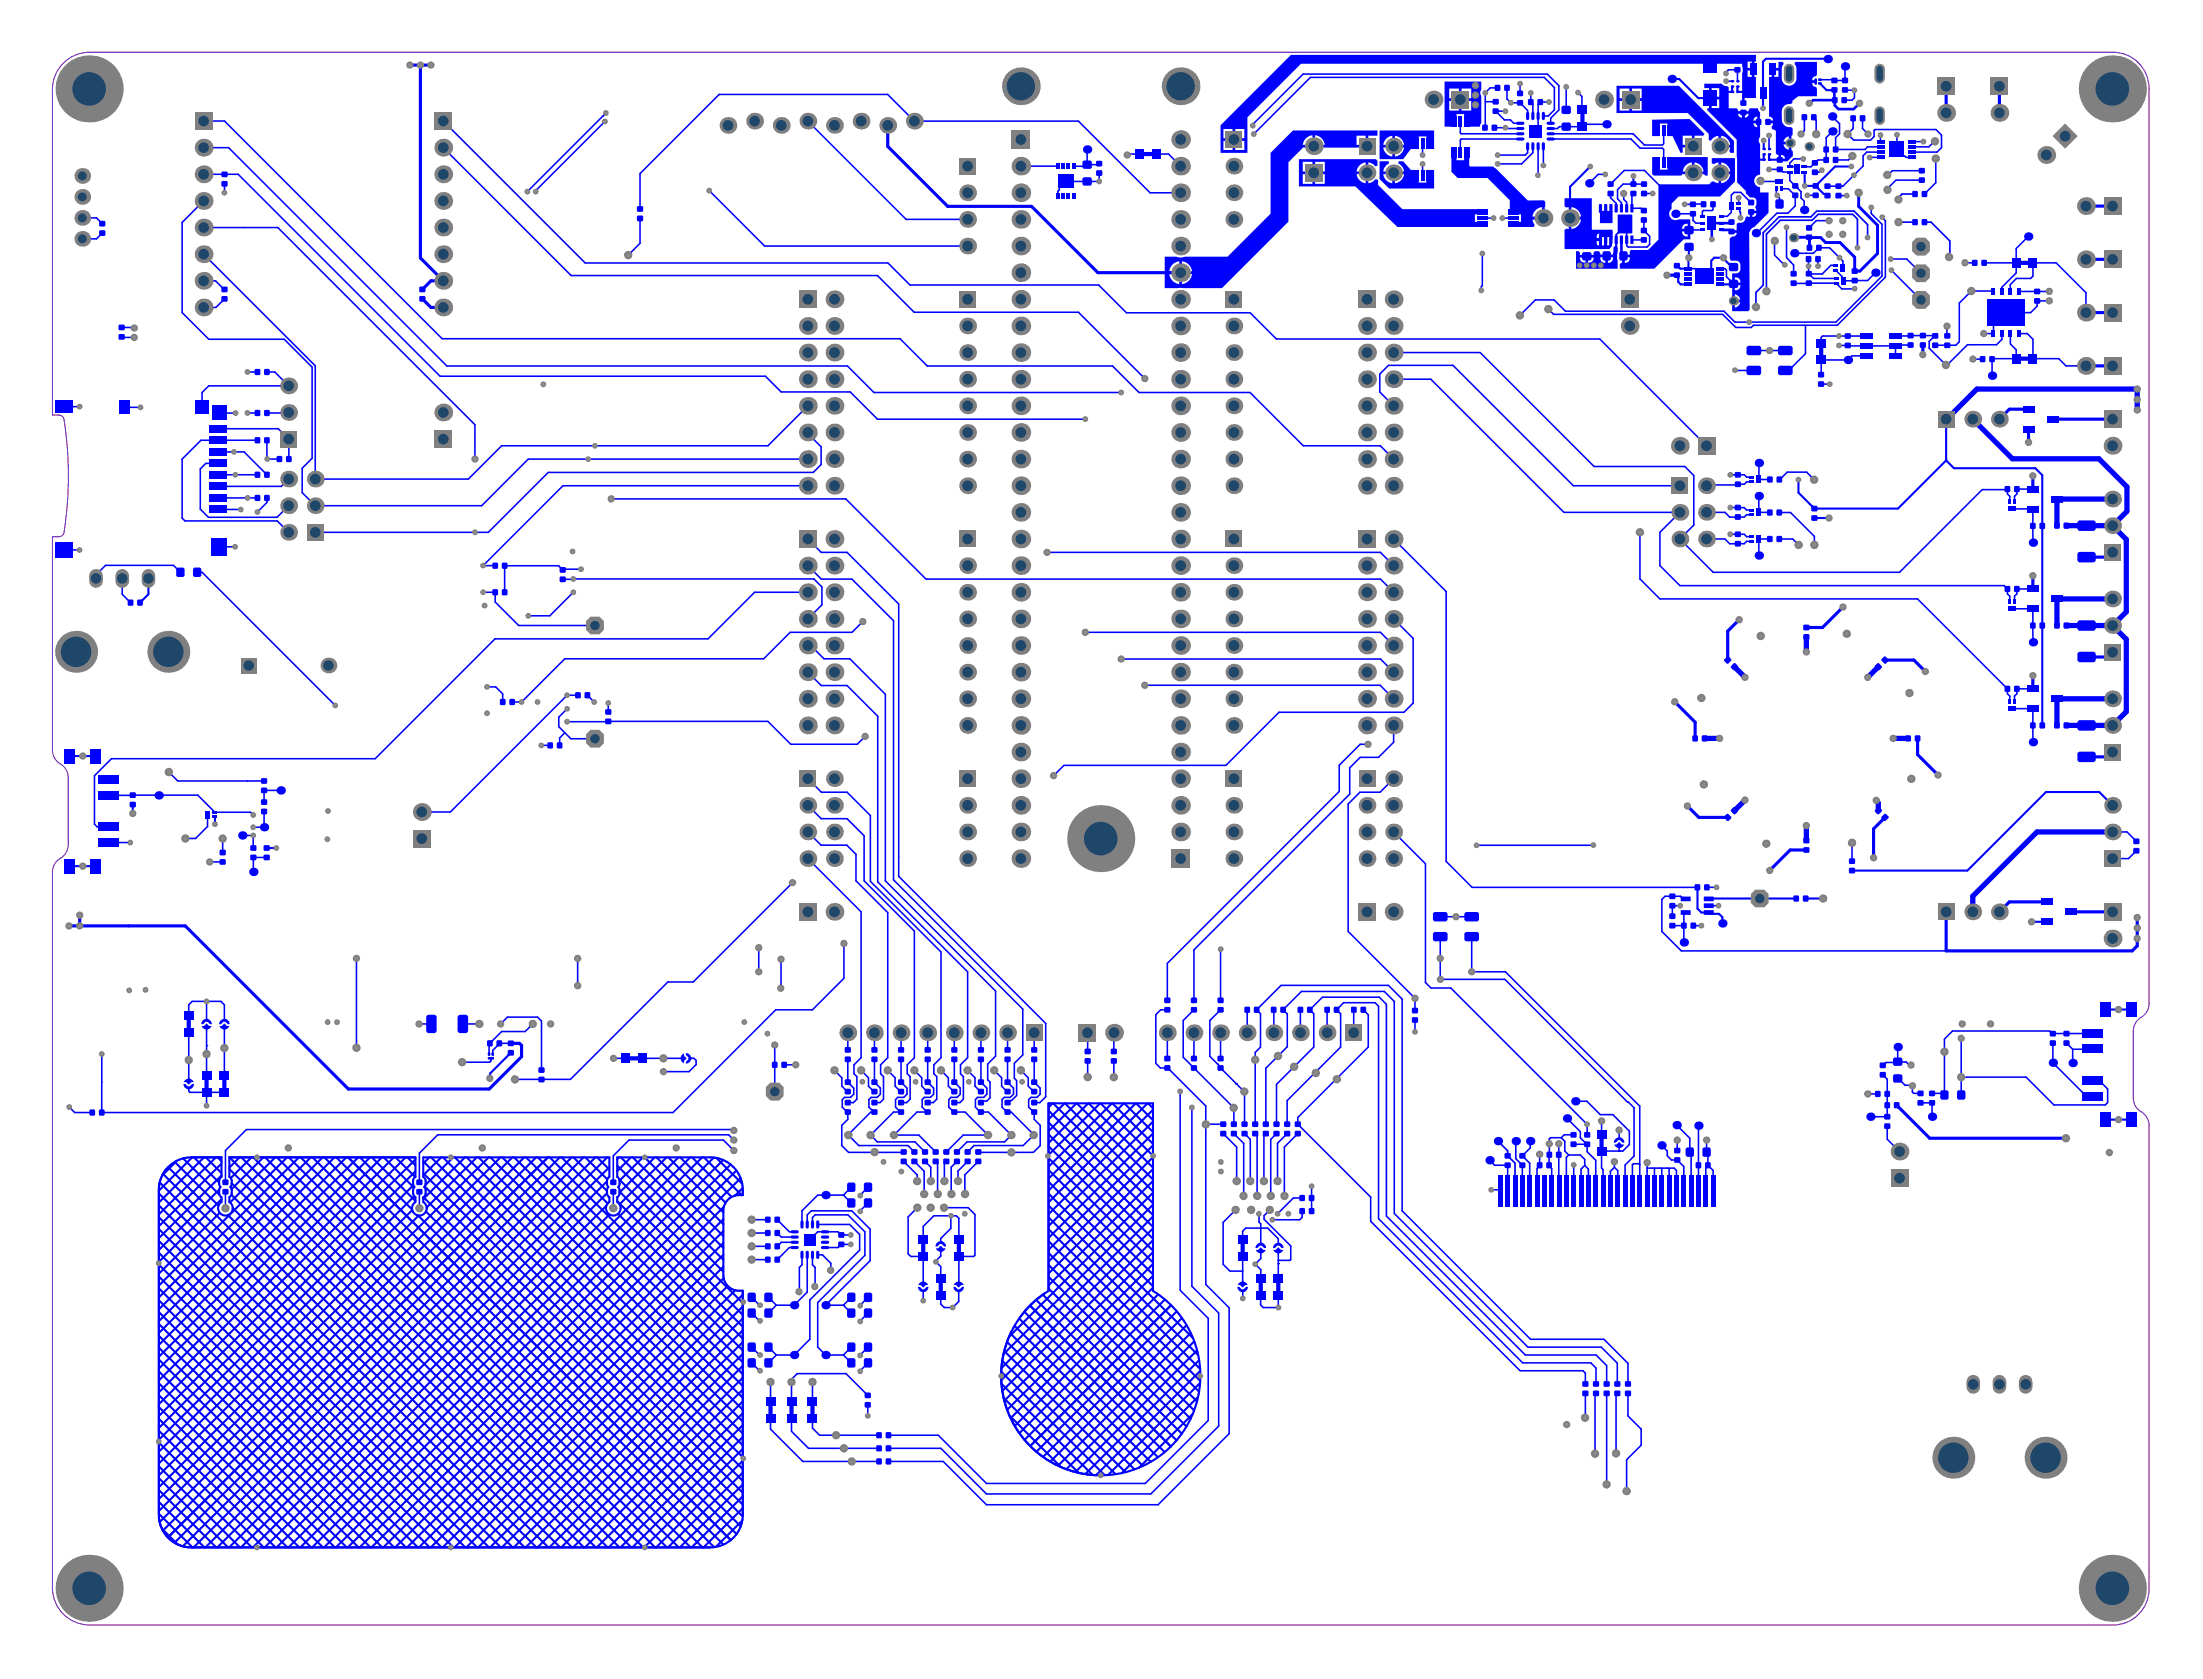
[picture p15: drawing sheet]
<svg xmlns="http://www.w3.org/2000/svg" width="350mm" height="267mm" viewBox="0 0 350 267" stroke-linecap="round" stroke-linejoin="round" font-family="sans-serif">
<g fill="#00f">
<path d="M29.1 172.2h.3l.5 .4h.2l.4-.4h.3a.83 .83 0 0 1-.8 .8 .83 .83 0 0 1-.9-.8z"/>
<path d="M29.4 171.6a.83 .83 0 0 1 1.4 .3h-.4l-.4 .4-.4-.4h-.4z"/>
<path d="M32.3 162a.83 .83 0 0 1 1.3 .7h-.2l-.5-.4h-.2l-.4 .4h-.3l.1-.5z"/>
<path d="M32 163h.4l.4-.4 .4 .4h.4a.83 .83 0 0 1-.8 .5 .83 .83 0 0 1-.8-.5z"/>
<path d="M35.2 162a.83 .83 0 0 1 1.3 .7h-.3l-.4-.4h-.3l-.4 .4h-.3l.1-.5z"/>
<path d="M34.9 163h.3l.4-.4 .5 .4h.3a.83 .83 0 0 1-.8 .5 .83 .83 0 0 1-.7-.5z"/>
<path d="M256.7 180.8a.83 .83 0 0 1 1.3 .7h-.3l-.4-.4h-.2l-.4 .4h-.3l.1-.5z"/>
<path d="M256.4 181.8h.4l.4-.4 .4 .4h.4a.83 .83 0 0 1-.8 .6 .83 .83 0 0 1-.8-.6z"/>
<path d="M109 167.3a.83 .83 0 0 1 .8 .8 .83 .83 0 0 1-.8 .8v-.2l.4-.5v-.2l-.4-.4z"/>
<path d="M108.3 167.5l.4-.2v.4l.4 .4-.4 .4v.4a.83 .83 0 0 1-.4-1.4z"/>
<path d="M202.4 197.8a.84 .84 0 0 1 .9-.4 .84 .84 0 0 1 .6 .8h-.3l-.4-.4h-.3l-.4 .4h-.3z"/>
<path d="M202.3 198.5h.3l.5-.4 .4 .4h.3a.83 .83 0 0 1-.7 .6 .83 .83 0 0 1-.8-.6z"/>
<path d="M199.8 197.5a.83 .83 0 0 1 1.3 .7h-.3l-.4-.4h-.2l-.5 .4h-.3l.2-.4z"/>
<path d="M199.5 198.5h.4l.4-.4 .4 .4h.4a.83 .83 0 0 1-.8 .6 .83 .83 0 0 1-.8-.6z"/>
<path d="M196.6 204.4h.3l.4 .4h.2l.4-.4h.3a.83 .83 0 0 1-.8 .9 .83 .83 0 0 1-.8-.9z"/>
<path d="M196.8 203.8a.83 .83 0 0 1 1.4 .3h-.4l-.4 .4-.4-.4h-.4z"/>
<path d="M149 197.3a.83 .83 0 0 1 1.3 .7h-.3l-.4-.4h-.3l-.4 .4h-.3l.1-.5z"/>
<path d="M148.7 198.3h.3l.4-.4 .5 .4h.3a.83 .83 0 0 1-.8 .5 .83 .83 0 0 1-.7-.5z"/>
<path d="M151.5 204.4h.3l.4 .4h.2l.4-.4h.3a.83 .83 0 0 1-.8 .9 .83 .83 0 0 1-.8-.9z"/>
<path d="M151.7 203.8a.83 .83 0 0 1 1.4 .3h-.4l-.4 .4-.4-.4h-.4z"/>
<path d="M145.8 204.4h.3l.4 .4h.3l.4-.4h.3a.83 .83 0 0 1-.8 .9 .83 .83 0 0 1-.9-.9z"/>
<path d="M146.1 203.8a.83 .83 0 0 1 1.3 .3h-.3l-.4 .4-.5-.4h-.3z"/>
<path d="M254 33.5h2.2l-.1 1.9h-1.9v-1.6z"/>
<path d="M254.2 36.7h1.9l.1 1h-2.2l.2-.4z"/>
<path d="M185 40.8h1.8l.5 .1 .9-.1h6.8l6.8-6.9v-9.6l3.6-3.6h13.4v.9h-1.4v1.6h-.2v.2h-10.3l-2.2 2.4v9.4l-10.6 10.6h-9.1zM215.5 21.6v1.4h1.4v-1.4zM208.9 21.5v1.5h1.5a1.75 1.75 0 0 0-1.5-1.5zM207.3 22.1l-.4 .9h1.6v-1.5a1.75 1.75 0 0 0-1.2 .6zM187.8 41.5v1.6h1.6a1.81 1.81 0 0 0-1.6-1.6zM186.4 41.9a1.8 1.8 0 0 0-.7 1.2h1.6v-1.6zM187.8 43.5v1.6a1.81 1.81 0 0 0 1.6-1.6zM185.7 43.5a1.81 1.81 0 0 0 1.6 1.6v-1.6z"/>
<path d="M206.3 25.3h12.3l.2 .3v.7l-.3 .1a1.66 1.66 0 0 0-1.1-.6v3.3a1.67 1.67 0 0 0 1.1-.6h.3l.1 .2v.7l3.9 3.8h13.3v.8h-1.8v1.2h1.8v.9h-14.1l-6.7-6.5h-9zM216.1 26.1a1.67 1.67 0 0 0-.6 1.1h1.4v-1.4zM208.9 25.7v1.5h1.5v-1.5zM206.9 25.7v1.5h1.6v-1.5zM215.5 27.7a1.68 1.68 0 0 0 1.4 1.4v-1.4zM208.9 27.7v1.5h1.5v-1.5zM206.9 27.7v1.5h1.6v-1.5z"/>
<path d="M219.2 20.7h8.6v3h-1l-.2-.3v-1.7h-1.2v2h-1.3l-1.2 1.6h-3.7zM221.6 21.6v1.4h1.4a1.67 1.67 0 0 0-1.4-1.4zM220.3 22l-.4 .4-.2 .6h1.5v-1.4zM221.6 23.4v1.5a1.67 1.67 0 0 0 1.4-1.5zM219.7 23.4a1.67 1.67 0 0 0 1.5 1.5v-1.5z"/>
<path d="M219.2 25.6h1.4l.1 .3-.6 .5-.4 .8h3.3l-.3-.8-.6-.5 .1-.3h.7l1.2 1.4h1.3v2h1.2v-1.8l.2-.2h1v2.9h-7.1l-1.5-1.5zM221.6 27.7v1.4a1.67 1.67 0 0 0 1.4-1.4zM219.7 27.7a1.67 1.67 0 0 0 1.5 1.4v-1.4z"/>
<path d="M230.6 23.7h.8v1.7h1.2v-1.7h.8v2.6l.1 .1h3.7l5.5 5.4h2.5l.3 .3-.1 2.5h-.2v.3h-1.8l.4 .8-.1 .4h-3.9v-.9h1.8v-1.2h-1.8v-2.2l-3.5-3.5h-4.7l-1-1zM243.8 33.6l-.4 .8h1.6v-1.5a1.75 1.75 0 0 0-1.2 .7z"/>
<path d="M205.1 8.7h73.8v1.1h-.2v2.4h.2v3.4h-2.2v-4l.1-.3-.1-1.2h-70l-8.5 8.5v5.7h-4.3v-4.4zM277.6 9.8v1h.7v-1zM277.6 11.2v1h.7v-1zM196.2 20.5v1.4h1.5v-1.4zM194.3 20.5v1.4h1.5v-1.4zM196.2 22.4v1.4h1.5v-1.4zM194.3 22.4v1.4h1.5v-1.4z"/>
<path d="M262.5 25h1.2v1.9h1.2v-1.9h6.4v2.9h-.4l-.2-.2h-1.7v-.3v.3h-1.8l-.2 .2h-4.3l-.2-.3zM269.2 25.8v1.4h1.4a1.67 1.67 0 0 0-1.4-1.4zM267.8 26.2l-.3 .5-.2 .5h1.5v-1.4z"/>
<path d="M262.4 19l6-.1 2.4 2.4-.2 .3h-1.4v1.6h-.2v.2h-1.7v.8l-.3 .1-1.3-2.7h-.8v-2h-1.2v2h-1.3zM267.3 21.6v1.4h1.5v-1.4z"/>
<path d="M256.8 13.6h9.9l8.7 8.8v1.9h-.5l-.1-.2 .1-.7h-1.7v-.2h-.2v-1.6l-.7 .2-.5 .6-.4-.1v-1l-3.3-3.3h-11.3zM259.2 14.1v1.5h1.6v-1.5zM257.3 14.1v1.5h1.5v-1.5zM259.2 16v1.6h1.6v-1.6zM257.3 16v1.6h1.5v-1.6zM273.4 21.6v1.4h1.5a1.67 1.67 0 0 0-1.5-1.4z"/>
<path d="M270.7 13.3h2.8a.79 .79 0 0 0 .8 .4l.3 .1v3.4h1.3l.2 .5h1.7l.2-.5h1.3l.1 .4 .2 .3v3.9a.75 .75 0 0 0 0 1.1v4.8a1 1 0 0 0-.9 1 1 1 0 0 0 .9 1v.9h1.3v3.2l-2.2 2.3-.6 .3-.2 .5v12.3l-.2 .2h-2.5v-6h.6a.68 .68 0 0 0 .7-.6v-.7a.68 .68 0 0 0-.7-.7h-.8l-.2-.3v-3.2l.3-.3a.61 .61 0 0 0 .8-.6h-.8v-.4h.8v-1a.65 .65 0 0 1 .7-.2 .8 .8 0 0 0 .7-.9l.3-.1 .4 .1v-.8h.2v-.2h.8l-.1-.7a.86 .86 0 0 0 .1-1.1 .86 .86 0 0 0-1-.3l-.7-.7v-.4l-1.4-1.4v-6.7l-4.7-4.7 .1-.3h.2v-3.2h-.8zM271.9 14v1.4h1.2v-1.4zM271.9 15.8v1.4h1.2v-1.4zM277.2 18.1v.6a.57 .57 0 0 0 .6-.6zM276.1 18.1a.58 .58 0 0 0 .6 .6v-.6zM278.7 18.7l-.1 .5h.5v-.7zM278.6 19.6a.57 .57 0 0 0 .5 .6v-.6zM278.4 33.9v.6a.57 .57 0 0 0 .6-.6zM275.6 44.1v.8h.9a.72 .72 0 0 0-.9-.8zM275.6 45.3v.8a.72 .72 0 0 0 .9-.8zM275.6 46.7v.9h.8a1.05 1.05 0 0 0-.8-.9zM275.6 48v.9a1.05 1.05 0 0 0 .8-.9z"/>
<path d="M263.5 29.3h8l.4-.4 .4-.1 .7 .3v-1.7h.2h-.2v-1.6l-.7 .3-.4-.2v-.8h3.7v3.7l-2.4 2.4h-6.5l-1.2 1.1v.9a1 1 0 0 0-.2 1.3 1 1 0 0 0 1.3 .3h1.9v3.2h-1l-4.7 4.7h-5.5v-.8l.4-.2v-1h.2v-.3h1a.61 .61 0 0 1 .2-.7h2.7l1.7-1.6zM273.4 25.8v1.4h1.5a1.67 1.67 0 0 0-1.5-1.4zM273.4 27.7v1.4a1.67 1.67 0 0 0 1.5-1.4zM267.4 35.7l-.2 .6h.9v-.8l-.5 .1zM267.2 36.8a.72 .72 0 0 0 .9 .8v-.8zM258.1 40.9v.8a.72 .72 0 0 0 .8-.8z"/>
<path d="M248.5 31.5h4.4v5h3.3l-.1 1.6h-.4v-1l-.2 .1-.2-.1v2l.2-.1 .2 .1 .2 .2-.2 .3-7.2-.1v-3l.4-.2 .3 .1v-3.5l-.3 .1-.4-.2zM249.6 32.9v1.5h1.6a1.75 1.75 0 0 0-1.6-1.5zM249.6 34.9v1.5a1.75 1.75 0 0 0 1.6-1.5zM254.5 37.1v2l.2-.1 .2 .1v-2l-.2 .1zM253.8 37.2l-.2 .7h.4v-.8zM253.6 38.3a.59 .59 0 0 0 .4 .8v-.8z"/>
<path d="M282.5 9.8h.7l.1 .4-.3 .6v1.6a1.17 1.17 0 0 0 1.2 1.2 1.17 1.17 0 0 0 1.2-1.2v-1.6l-.3-.6 .1-.4h3.4v2l-.1 .3-.5 .2-.1 .3v.1h.5v.5h-.5v.1l.1 .3 .5 .2 .1 .3v1.2h-3l-.9 .7a.55 .55 0 0 1-.7 .5l-.5 .3-.4 .4-.1 1.8a1.17 1.17 0 0 0 1.4 1.2l.4 .2v1l-.2 .2v2.3l.2 .2v.7l-.9 .8h-1.2v-.2h-.2v-.8l-.4-.2v-3.6l-.6-.4v-.3l.1-.5h-.7v-.4h.7l-.1-.5-.5-.2v-6.3h.4v-1.2h.2v-.2h.9zM281.9 11.2v1h.6v-1zM283.6 22l-.3 .5h.9v-.8zM283.3 22.9l.3 .6 .6 .3v-.9zM282.9 24.6v.6h.7l-.2-.4z"/>
<path d="M229.5 13h5.8v1.3l-.2 .5 .2 .4v4.4l-.2 .5h-2.5v-2h-1.2v2h-1.9zM232.2 14.1v1.5h1.5v-1.5zM230.2 14.1v1.5h1.5v-1.5zM232.2 16v1.6h1.5v-1.6zM230.2 16v1.6h1.5v-1.6z"/>
<path d="M250.4 39.9l.5 .1 .1 .5h2.1v-.3l.3-.3h.6l.2 .5h2l.1-1.1 .3-.2h.3a1.23 1.23 0 0 1 0 1l.1 2.6h-6.6zM252.3 40.9v.8h.4l.4-.3v-.5zM251 40.9l.2 .6 .3 .2h.4v-.8zM255.4 40.9v.8l.5-.1 .3-.3v-.4zM254.2 40.9v.3l.2 .3 .6 .2v-.8z"/>
</g>
<g fill="none" stroke="#00f" stroke-width=".33">
<path d="M259 15.8h9.4l4.8 4.8v2.6M265.6 12.5h1.1l3.1 3.1h1.9M275.2 13.7v.9h-1M276 13.7v.9h1.1M290.3 9.4l-9.8-.1-.4 .5v7.4M252.6 26.4l-3.2 3.3M279.1 24.5h.1M280.2 22.3v1.4M280.2 24.5v.9l-1.7-.1M281 24.5v.9h1.7M286.6 27.3l.1 2.2h1.7M285.7 76.2v2.1"/>
<path d="M21.1 127.8v1.4M34.1 129.8h.1M34.1 129.8v1.1M279.5 142.7h5.8M166.6 178.3l16.6 16.6M166.6 176.4l16.6 16.6M167.2 175.3l-.6 .6M167.3 175.3l15.9 15.8M169.1 175.3l-2.5 2.5M169.2 175.3l14 13.9M171 175.3l-4.4 4.4M171.1 175.3l12.1 12"/>
<path d="M172.9 175.3l-6.3 6.3M172.9 175.3l10.3 10.2M174.8 175.3l-8.2 8.1M174.8 175.3l8.4 8.3M176.6 175.3l-10 10M176.7 175.3l6.5 6.4M178.5 175.3l-11.9 11.9M178.6 175.3l4.6 4.5M180.4 175.3l-13.8 13.8M180.5 175.3l2.7 2.6M182.3 175.3l-15.7 15.7M182.4 175.3l.8 .7"/>
<path d="M183.2 176.3l-16.6 16.6M183.2 178.2l-16.6 16.6M25.2 189v51.5M25.2 191.5l54.4 54.3M25.2 189.6l56.3 56.2M25.2 193.3l52.5 52.5M25.2 195.2l50.6 50.6M25.2 197.1l48.7 48.7M25.2 199l46.8 46.8M25.4 187.8l57.9 58M25.5 187.3l-.3 1.4M25.9 186.5l59.3 59.3"/>
<path d="M26.5 185.6l-.7 1.1M26.7 185.4l60.4 60.4M27.8 184.6l6.9 6.9M28.1 184.4l-2.3 2.3M29.1 184l5.8 5.8M30.4 183.8h4.8v3.1M30.5 183.8l-5.3 5.3M30.8 183.8l4 4M32.4 183.8l-7.2 7.2M32.7 183.8l2.5 2.5M34.3 183.8l-9.1 9.1M34.6 183.8l.6 .7"/>
<path d="M34.8 187.6v.4M34.8 189.1v.4M34.8 189l-9.6 9.6M34.9 192.7l-9.7 9.6M35.2 190.5l-10 9.9M35.2 186.7l-10 10M35.2 190.2v.7M35.2 184.8l-10 10M36.2 193l52.8 52.8M36.4 186.9v-3.1h29.6v3.1M36.4 190.2v.7M36.4 185.7l60.1 60.1"/>
<path d="M36.5 183.8l61.9 62M36.8 189.8l56 56M36.8 187.6v.4M36.8 189.1v.4M36.8 188l57.8 57.8M37 191.9l53.9 53.9M38.1 183.8l-1.7 1.7M38.3 183.8l62 62M39.9 183.8l-3.2 3.3M40.2 183.8l62 62M41.8 183.8l-5 5.1M42.1 183.8l62 62"/>
<path d="M43.7 183.8l-7.2 7.2M44 183.8l61.9 62M45.6 183.8l-20.4 20.4M45.9 183.8l61.9 62M47.5 183.8l-22.3 22.3M47.8 183.8l61.9 62M49.4 183.8l-24.2 24.2M49.6 183.8l62 62M51.3 183.8l-26.1 26.1M51.5 183.8l61.9 62M53.1 183.8l-27.9 27.9M53.4 183.8l61.5 61.6"/>
<path d="M55 183.8l-29.8 29.8M55.3 183.8l60.8 60.8M56.9 183.8l-31.7 31.7M57.2 183.8l8.3 8.3M58.8 183.8l-33.6 33.6M59.1 183.8l6.9 7M60.7 183.8l-35.5 35.5M61 183.8l4.8 4.8M62.6 183.8l-37.4 37.4M62.8 183.8l3.2 3.2M64.4 183.8l-39.2 39.2M64.7 183.8l1.3 1.3"/>
<path d="M65.5 192.2l-40.3 40.3M65.6 187.6v.4M65.6 189.1v.4M65.7 188.3l-40.5 40.4M65.8 190l-40.6 40.6M66 186.1l-40.8 40.7M66 190.2v.7M66 184.2l-40.8 40.7M66.4 193.1l50.6 50.6M66.5 193.1l-41.3 41.3M67.2 186.9v-3.1h29.6v3.1M67.2 190.2v.7"/>
<path d="M67.2 186.4l50.8 50.7M67.2 184.5l50.8 50.7M67.3 190.2l50.7 50.7M67.5 188.5l50.5 50.5M67.6 187.6v.4M67.6 189.1v.4M67.7 192.4l50 50M68.2 183.8l-1 1M68.5 183.8l49.5 49.6M70.1 183.8l-2.9 2.9M70.4 183.8l47.6 47.7M72 183.8l-4.4 4.4"/>
<path d="M72.3 183.8l45.7 45.8M73.9 183.8l-6.7 6.7M74.1 183.8l43.9 43.9M75.7 183.8l-7.9 8M76 183.8l42 42M77.6 183.8l-52.4 52.4M77.9 183.8l40.1 40.1M79.5 183.8l-54.3 54.3M79.8 183.8l38.2 38.2M81.4 183.8l-56.2 56.2M81.7 183.8l36.3 36.4M83.3 183.8l-57.9 58"/>
<path d="M83.6 183.8l34.4 34.5M85.2 183.8l-59.3 59.3M85.4 183.8l32.6 32.6M87 183.8l-60.3 60.4M87.3 183.8l30.7 30.7M88.9 183.8l-61.2 61.3M89.2 183.8l7.3 7.4M90.8 183.8l-61.8 61.8M91.1 183.8l5.3 5.4M92.7 183.8l-62 62M93 183.8l3.5 3.5M94.6 183.8l-62 62"/>
<path d="M94.9 183.8l1.9 2M96.3 191.5l-54.2 54.3M96.4 189.5l-56.2 56.3M96.4 187.7l-58.1 58.1M96.4 187.6v.4M96.4 189.1v.4M96.5 183.8l-62 62M96.8 185.4l-60.4 60.4M96.8 190.2v.7M96.8 192.9l-52.9 52.9M98 190.2v.7M98 190.8l20 19.9"/>
<path d="M98 185.1l16.9 16.9M98.2 192.8l19.8 19.8M98.4 183.8l-.4 .3M98.4 187.4l19.6 19.6M98.4 187.6v.4M98.4 189.1v.4M98.4 189.3l19.6 19.6M98.6 183.8l16.3 16.3M100.2 183.8l-2.2 2.2M100.5 183.8l14.4 14.4M102.1 183.8l-3.7 3.7M102.4 183.8l12.5 12.6"/>
<path d="M104 183.8l-5.6 5.6M104.3 183.8l10.6 10.7M105.9 183.8l-7.5 7.5M106.2 183.8l8.7 8.8M107.8 183.8l-62 62M108.1 183.8l7.2 7.3M109.7 183.8l-62 62M109.9 183.8l6.3 6.3M111.5 183.8l-61.9 62M111.8 183.8l6 6M112.8 183.8h-14.7l-.1 3.1M113.4 183.9l-61.9 61.9"/>
<path d="M113.8 183.9l4.1 4.1M114.9 184.3l-61.5 61.5M114.9 199.3l-46.5 46.5M114.9 197.4l-48.4 48.4M114.9 193.7l-52.1 52.1M114.9 195.5l-50.2 50.3M115 191.7l-54.1 54.1M116.1 185l-60.9 60.8M117 185.9l-59.9 59.9M117.6 187.2l-58.6 58.6M118 188.7l-1.2 1.2M118 189v.8a2.59 2.59 0 0 0-3.1 2.3v10.7a2.59 2.59 0 0 0 3.1 2.2v35.6"/>
<path d="M166.6 187.7l16.6 16.6M166.6 191.5l23.7 23.8M166.6 189.6l22.9 22.9M166.6 183.9l16.6 16.6M166.6 185.8l16.6 16.6M166.6 182.1l16.6 16.6M166.6 195.3l24.1 24.1M166.6 193.4l24 24.1M166.6 197.1l23.9 24M166.6 199l23.5 23.6M166.6 180.2l16.6 16.6M183.2 187.6l-16.6 16.6"/>
<path d="M183.2 183.8l-16.6 16.6M183.2 185.7l-16.6 16.6M183.2 180.1l-16.6 16.5M183.2 181.9l-16.6 16.6M183.2 189.5l-22.9 22.8M183.2 198.9l-23.7 23.6M183.2 193.2l-24.1 24.1M183.2 191.4l-23.8 23.7M183.2 197l-24 23.9M183.2 195.1l-24.1 24.1M25.2 210.3l35.5 35.5M25.2 208.4l37.4 37.4"/>
<path d="M25.2 212.2l33.6 33.6M25.2 214.1l31.8 31.7M25.2 216l29.9 29.8M25.2 217.8l28 28M25.2 219.7l26.1 26.1M25.2 200.9l44.9 44.9M25.2 202.8l43.1 43M25.2 204.6l41.2 41.2M25.2 206.5l39.3 39.3M114.9 201.2l-44.6 44.6M115 203l-42.8 42.8M115.6 204.3l-41.5 41.5"/>
<path d="M116.8 205l-40.8 40.8M118 209.4l-36.4 36.4M118 205.7l-40.1 40.1M118 207.5l-38.3 38.3M118 217l-28.8 28.8M118 215.1l-30.7 30.7M118 218.8l-27 27M118 211.3l-34.5 34.5M118 213.2l-32.6 32.6M159.1 217.9l16.4 16.4M159.1 219.8l14.5 14.5M159.2 216.2l18 18"/>
<path d="M159.5 214.6l19.3 19.3M160 213.2l20.2 20.2M160.5 211.8l21.1 21.1M160.7 211.5a15.8 15.8 0 0 0 13.5 22.8M161.2 210.6l21.6 21.6M161.9 209.4l22 22.1M162.7 208.4l22.3 22.3M163.6 207.4l22.4 22.4M164.6 206.5l22.3 22.3M165.7 205.7l22 22M166 205.4a15.8 15.8 0 0 0-3.9 3.8M166.6 205v-29.7h16.6v29.8"/>
<path d="M166.6 200.9l23.1 23.1M166.6 202.8l22.5 22.6M166.6 204.7l21.9 21.9M183.2 200.8l-23.2 23.1M183.2 204.5l-22 22M183.2 202.7l-22.7 22.6M184 205.6l-22.1 22.1M185 206.4l-22.2 22.3M186 207.3l-22.3 22.4M186.9 208.3l-22.3 22.3M187.8 209.4l-22.1 22M188.5 210.5l-21.7 21.7"/>
<path d="M189.2 211.7l-21.1 21.1M189.7 213.1l-20.3 20.3M190.2 214.5l-19.4 19.3M190.5 216.1l-18.1 18.1M190.6 219.7l-14.6 14.6M190.7 217.8l-16.6 16.5M25.2 221.6l24.2 24.2M25.2 225.4l20.5 20.4M25.2 223.5l22.3 22.3M25.2 227.3l18.6 18.5M25.2 229.1l16.7 16.7M25.2 231l14.8 14.8"/>
<path d="M25.2 234.8l11 11M25.2 232.9l12.9 12.9M25.2 236.7l9.2 9.1M25.2 238.6l7.3 7.2M118 232l-13.8 13.8M118 235.8l-10 10M118 239.6l-6.2 6.2M118 226.4l-19.4 19.4M118 224.5l-21.3 21.3M118 228.3l-17.5 17.5M118 230.1l-15.7 15.7M118 237.7l-8.1 8.1"/>
<path d="M118 233.9l-11.9 11.9M118 220.7l-25.1 25.1M118 222.6l-23.2 23.2M159.4 222l11.9 11.9M160.4 224.8l8.1 8.2M189.5 224.6l-8.5 8.5M190.3 221.9l-12.1 12.1M25.2 241a5.2 5.2 0 0 0 4.9 4.8M25.2 240.5l5.4 5.3M25.7 242.8l2.5 2.5M30.4 245.8h82.4M117.9 241.5l-4.2 4.2"/>
</g>
<g fill="none" stroke="#00f" stroke-width=".25">
<path d="M32.3 19.2h3.4l34.5 34.6h72.8M70.4 19.2l22.6 22.6h48.1l3.5 3.5h29.9l4.4 4.4h19.7l4.2 4.1h51.3l17 17M95.7 18.5h.1M96.1 19.3l-11 11v.1M96.3 17.9l-12.5 12.5M128.3 19.2l15.6 15.7M145.3 19.2h.1M145.3 19.2l-4.3-4.2h-26.8l-12.5 12.6v5.6M145.3 19.2h26l11.4 11.4M232 19.2v1.9l.1 .1h9.4M236 16.2h1.6M237.9 14h-1.2l-.8 .7v5.6"/>
<path d="M239.1 17.7h-1.5l1.4 1.3h.9l.6 .6h1M239.4 14v1.7l.6 .6h1.5l1.2 1.2v.9M241.5 13.3v1.9M241.5 13.3h.1M243.2 14.8v1.4M243.2 16.3l.3 .3v1.8M244.6 16.3l-.3 .3v3.8l-.4 .4M244.7 16.2h1.4M245.2 18.4h.8l.9-.9v-3.6l-1.6-1.6h-37.1l-9 9M246.3 19.6v-.8l1.3-1.3v-3.9l-1.8-1.8h-38.8l-7.9 7.8-.1 .4M248.8 13.8v3.7M250.7 14.7l.6 .6v2.2"/>
<path d="M251.5 19.7h3.7M274.2 12.9h1M274.4 11.2h.1M275.9 11.1h-1.3l-.4 .4v.2M276 11.1v1.8M282.9 19.5v-.9l-.5 .5 1.1 1.1M286.6 18.6v2.2l-.5 .5M291.1 18.5l1.1 1.2v1.5l-.6 .7v1.8h4.7l.4-.4h2.1M13.1 34.6h2.2l.9 .9M16.2 37l-.9 .9h-2.2M32.3 36.1h11.8l31.3 31.4v5.4M32.3 31.9l-3.4 3.4v14.4l4.3 4.2h12l4.4 4.4v14.5l-1.6 1.6v3.9l2.1 2h26.4l7.4-7.4h44.4"/>
<path d="M32.3 23.5h4l34.7 34.6h63.6M32.3 27.7h5.5l32.1 32.1h51.7M35.7 27.7h.1M35.7 29.2l-.1 1.4M70.4 23.5l20.3 20.3h48.7M101.7 34.7v3.9l-1.9 1.9M112.7 30.3l8.8 8.8M162.2 26.4h5.8M168 26.4h.1M172.7 26.2l-.3 .2h-1.9M172.7 23.7v2.5M174.6 26l-.2 .2h-1.7"/>
<path d="M174.6 27.5v1.3M181.1 24.5h-1.9l-.1 .1M183.8 24.5h1.8l1.9 1.9M226 22.8v1.8M226 26v1.8M237.4 20.3l4.1 .1M241.5 22.1h-9.4l-.1 .1v2.1M242.7 23.2v1l-.4 .4h-4.4M243.5 23.2v1l-1.8 1.8h-3.8M244.3 23.2v4.6M245.2 26.3h.1M245.2 23.2v3.1"/>
<path d="M246.3 22.1h12.8l1.4 1.4h3.6l.2 .2v2.2M251.3 20.1h-3.6l-.3 .3h-1.1M255 27.7h-1.1l-1.4 1.4M255.8 29.2l2.2-2.1h3.2l3.2 3.2M264.3 20.8v2l-.2 .2h-2.9l-1.8-1.8h-13.1M279.7 28.7l.1 .1h2.8M281 21.5v2.2M281 21.5h.1M281.1 26.9h1.7l.4 .4h1.1v1.4l1.8 1.7v1l.5 .5v1.5M281.9 38.3v2.2l1.6 1.6M282.2 30v.9l.5 .6v.9M282.9 30h1.2l1.1 1v1.7l-1.2 1.2h-1.7l-3.2 3.1h-.2"/>
<path d="M283.8 36v4.9l1.1 1.2v1.4M285.5 29.8h.1M286.5 25.2h-1.5l-.7 .7v.6h.9l.3 .4M289.4 27h-.1l-.4 .4h-.6M291.1 20.9l-1 1v3.5h-1.3l-1.1 1.1h-1.1M294.3 24.8l-.7 .6h-2M294.5 27.8h.1M296 24.7v1.7l-3.2 3.2h-2.5M297.3 32.9v1l1.7 1.7v8.3l-7.3 7.3h-16.1l-1.7-1.8h-25.2l-1.8-1.8h-3l-2.5 2.5M299 34.5l.5 .6v8.9l-7.6 7.7h-13.4l-.3 .3h-2.5l-2-2.1h-26.9l-.8-.8M301.3 21.4v2.3M302.8 25h1"/>
<path d="M305.3 28.6h-4.1l-1.4 1.3v.3M305.3 27.1h-4.7l-.7 .7h-.1M307.5 25.2v3.8l-1.8 1.8M308.4 21.5v2l-.7 .7M322.2 37.6l-1.9 1.9v3.9l-2.3 2.2v.7M19.3 52l2 .1M19.3 53.5l.1 .1h1.9M32.3 40.4l17.8 17.7v18h24.3l5.3-5.3h42.3M32.3 44.6h1.9l1.5 1.4M35.7 47.5l-1.4 1.3h-2M39.3 59.1h1.6M42.4 59.1h1.3l2.2 2.2h-12.7l-1.1 1.1v2.3"/>
<path d="M219.2 59.4v2.9l2.2 2.2M235.5 40.3v5.1l-.2 .1v.6M275.6 58.8h3M278.6 55.7h5M285 40.2h.1M285 40.2h2M286.8 51.8v4.4l-2.7 2.6h-.5M287 40.2h.1M287.3 41.1v2.4M287.3 43.5l.8 .7M287.3 45h-2.4M287.3 43.5h.1"/>
<path d="M288.8 41.1v1.2M290.8 42.1l-1.3 1.4h-2.2M291.8 45h.1M291.8 45l.8 .9h2M292.1 53.4h-2.6l-.2 .2v.9M293.6 57.2h-4.3v2.3M300.3 41.1h2.6l2.3 2.3M300.5 42.9l4.7 4.7M300.5 42.9h.1M315.2 41.8h5.1M319.3 53l.1 1.6 .9 1v1.4h-3.9M320.7 53h1.3l.9 .9v3.1h4.1"/>
<path d="M326.6 41.8h-3.7v2.1l-.3 .3h-2.3l-1 1v1.1M10.1 64.6h2.5M19.8 64.7h2.5M34.7 73.6h-2l-.9 .9v6.4l1.3 1.3h10.9l1.9-1.9M34.7 68.1h9.5l1.7 1.7M34.7 69.9h.1M34.7 79.1h6.2M34.7 71.8h4.1l3.6 3.6M34.9 65.6h2.5M37.4 75.4h.1M39.3 65.6h.1M39.3 65.6h1.6"/>
<path d="M40.9 79.1h.1M40.9 69.9h-9l-3 3v9.4l.5 .4h14.6l1.9 1.9M40.9 75.4h-6.2M42.4 69.9l.1 3M42.4 79.1v.7l-1.5 1.5M42.5 72.9h.1M42.5 72.9h1.9M45.9 65.5l-3.5 .1M45.9 76.1l-1.2 1.2h-10M45.9 69.8v3.1M97.1 79.2h37.3M128.3 77.2h-38.9l-12.7 12.6 2 .1"/>
<path d="M129.2 75h-42.1l-9.5 9.6h-27.5M287 75h-3.1l-1.2 1.2M10.2 87.4h2.4M28.7 90.9l-1.1-1.1h-10.8l-1.5 1.5v.6M31.3 90.9h.8l21.2 21.2M34.7 80.9h3.5M34.9 86.9h2.4M76.7 94.1h.1M76.7 94.1h2v1.5l3.7 3.8h12.1M80.2 94.1h.1M89.4 92h39.9l1.3 1.2v2.9l-2.3 2.2M91.1 94.1l-3.8 3.7h-3.4"/>
<path d="M92.3 90.4h-2.8l-.1 .1-.7-.6h-8.5v4.2M119.9 94.1l-7.4 7.4h-33.9l-19 19h-41.9M128.3 89.8l2.2 2.2h4.8l6.6 6.6v41.2l20.6 20.5v7.3l-1.4 1.3v2.4l.4 .3v2.4l-.8 .8h-.2l-.4 .3M282.6 81.4h1.8M282.6 85.6h2.2l.9 1M335.6 87.7l-.8 .8M77.4 109.1h1.3l1.2 1.1v1.3M79.9 111.5h.1M81.4 111.5h1.4M86 118.4h1.4M89.7 116.4l-.8 .8v1.2M90.1 112.6l-1.3 1.3v1.5l1.9 1.9h3.8"/>
<path d="M90.1 114.6h.1M91.8 110.4h-1.7l-18.6 18.6h-4.5M93.3 110.4l1.1 1.1M96.6 111.7v1.4M121.3 104.6h-31.6l-6.9 6.9M122 114.6h-31.9M128.3 102.5h.5l2.1 2.1h4.1l5.6 5.7v29.6l17.6 17.5v10.4l-1.3 1.2v2.5l.4 .4v2.5l-.5 .5h-.7l-.3 .2M21.1 126.3h-3.9M33 129.4v1.9l-1.9 1.9h-1.7M33.3 136.9h2.1M33.9 128.8l.1 .2h.1M41.9 125.6h2.7"/>
<path d="M142.8 136v3.2l23.3 23.4v11.6l-.9 .9h-.9M221.4 123.7l-2.2 2.1h-3.2l-1.8 1.9v20.2l10.6 10.7v1.9M32.8 159.1h.1M32.8 159.1v3M125.9 140.2l-15.8 15.8h-4l-15.5 15.5h-8.8M134.1 149.9v5.5l-5 5h-5.9l-16.3 16.3h-90.7v-9.3M228.8 148.8v6.8h10.3l19.5 19.5h.1l.9 .9v7.6l-1.4 1.5v4.1M228.8 145.6h5M233.9 148.8h-.1v5.6h5.3l21.4 21.3v13.3M11 175.8l.9 .9h2.8M16.2 171.9h.1M30 168.4h.1"/>
<path d="M30 161.4v-1.8l.5-.5h4.6l.5 .5v2.5M30 164v7.6M30 172.8v.5l.2 .2h5.4M32.8 166.1h.1M32.8 163.3v7.5M32.8 173.5v2.1M35.6 163.3v7.5M97.5 168.1h1.9M105.4 168.1h.1M105.4 168.1h2.9M109.6 168.1h.1M109.6 168.1h.6l.4 .3v.7l-1.1 1.1h-4.1"/>
<path d="M132.6 170l1.1 1.2v1.3l.9 .9M134.7 168.3v3.6l.9 .9v1l-.5 .5h-.9l-.4 .4v1.2l.9 .7v1.2l-1 1v3.2l1.1 1h3.8l.2-.1 .2 .1h4.6M134.7 164v2.8M136.7 170l1.3 1.2v1.3l.9 .9M136.8 168l-1.1 1.1v1.5l.4 .4v3.6l-.5 .5h-.9M138.9 168.3v3.6l.9 .9v1l-.5 .5h-.9l-.4 .4v1.2l.8 .7-.5 .1-3.5 3.6 1.6 1.7h7.8l1.1 1M138.9 164v2.8M140.9 170l1.3 1.2v1.3l.9 .9M141 168l-1.1 1.1v1.5l.4 .4v3.6l-.5 .5h-.9M143.1 176.6h-1.1l-3.7 3.7 1.1 1.1h5.9l1.6 1.6M143.1 168.3v3.6l1 .9v1l-.5 .5h-1l-.3 .4v1.2l.7 .7M143.1 164v2.8"/>
<path d="M145.2 170l1.2 1.2v1.3l.9 .9M145.3 168l-1.2 1.1v1.5l.5 .4v3.6l-.6 .5h-.9M147.4 176.6h-1.7l-3.7 3.7h4l2.6 2.7M147.4 168.3v3.6l.9 .9v1l-.5 .5h-1l-.3 .4v1.2l.8 .7M147.4 164v2.8M149.4 170l1.3 1.2v1.3l.9 .9M149.5 168l-1.2 1.1v1.5l.5 .4v3.6l-.5 .5h-.9M151.6 168.3v3.6l.9 .9v1l-.5 .5h-.9l-.4 .4v1.2l.8 .7h1.8l3.7 3.7h-4l-2.7 2.7M151.6 164v2.8M153.6 170l1.3 1.2v1.3l.9 .9M153.7 168l-1.1 1.1v1.5l.4 .4v3.6l-.5 .5h-.9M155.8 168.3v3.6l1 .9v1l-.5 .5h-1l-.3 .4v1.2l.7 .7h1.3l3.7 3.7-1.1 1.1h-6l-1.6 1.6"/>
<path d="M155.8 164v2.8M157.8 170l1.3 1.2v1.3l.9 .9M160.1 168.3v3.6l.9 .9v1l-.5 .5h-1l-.3 .4v1.2l.8 .7 .7 .1 3.5 3.6-1.7 1.7h-7.8l-1 1M160.1 164v2.8M162.1 170l1.2 1.2v1.3l.9 .9M164.3 176.6v1.2l.9 1v3.2l-1 1h-8.7M164.3 168.3v3.6l.9 .9v1l-.5 .5h-.9l-.4 .4v1.2l.8 .7M164.3 164v2.8M224.8 162v1.9M248.9 177.6l2.1 2.2v.9l1.1 1.1M250.3 174.9h1.8l2.1 2.2h2l2.6 2.6v2.1l-1 1h-3.4v2.7l.3 .3v3.4M254.4 178.1v2.1"/>
<path d="M257.2 179.5h.1M257.2 179.5v1.4M143.6 184.5l2.1 2.1v1M145.7 191.8l-1.4 1.5v5.9l.4 .4h2v4.2M146.7 196.9v-2.1l1.6-1.7h3.6l.4 .4v3.4M146.9 184.5l1 .9v2.2M148.9 184.8v4.9M149.4 198.6h.1M149.4 198.6v.9l-.7 .8M150 191.8h3.8l1.1 1.1v6.5l-.2 .2h-2.4v4.4M150 184.8v2.8M151 193.1v2l-1.6 1.6v.7"/>
<path d="M151.1 185.4v4.3M152.2 186v1.6M153.3 186.6v3.1M196.3 192.2l-2 2v6.6l1.1 1.1h2M197.4 196.9v-1.3l.5-.5h3.5l1.7 1.7v.8M197.4 199.6v4.2M200 192.8v1.3l.3 .3v3.2M200.3 198.9v1l-.9 .9M201.7 192.2l-.9 .9v.6l4.2 4.2v2.2l-.1 .1h-1.8M203.1 198.9v4.2M206.9 192.4v1l-.4 .4h-4.4M206.9 190.3h-1.5l-2.5 2.5"/>
<path d="M250 181.8h2.1M257.2 182.8h.1M257.2 182.1v.7M260.5 185l-.2-.1h-.8l-.2 .1v4M261.6 184.7v4.3M261.6 185.6h4.3l.4 .3v3.3M261.6 185.6h.1M261.7 184.2h-.1M262.8 185.6v3.6M264 185.6v3.6M265.1 185.6v3.6M122.4 219.5v3.2"/>
<path d="M125.7 219.2l.9-1h7.8l3.4 3.4M125.7 219.5v3.2M129.1 219.5v3.2M132 200.7v1.1M146.7 205v1.6M148.7 200.4l.7 .8v1.9M152.3 205v1.7l-1 1h-1.3l-.6-.6v-1.4M197.4 203.8h.1M197.4 206.2h.1M197.4 205.1v1.1M199.4 200.8h.1M199.4 200.8l.9 .9v1.4"/>
<path d="M200.3 205.7v1.6l.4 .4h2.4v-2M203.1 200.7h.1M122.4 225.4v1.6l5.1 5.1M125.7 225.4v2l2.7 2.7M129.1 225.4v1.5l1.1 1.1h2.6M137.8 223.1v1.8"/>
</g>
<g fill="none" stroke="#00f" stroke-width=".67">
<path d="M251.4 18.1v1.4M181.7 24.5h1.4M289.3 55.2v1.3M320.9 41.8h1.4M320.9 57h1.4M30 162v1.4M32.8 171.5v1.3M35.6 171.5v1.3M100.1 168.1h1.3M146.7 197.6v1.3M152.3 197.6v1.3M197.4 197.6v1.3"/>
<path d="M254.4 180.8v1.4M149.4 203.7v1.4M200.3 203.7v1.4M203.1 203.7v1.4M122.4 223.4v1.3M125.7 223.4v1.3M129.1 223.4v1.3"/>
</g>
<path d="M65.1 10.3h3.3M66.8 10.3v30.7l3.6 3.6h-1.9l-1.4 1.4M141 19.9v3.4l9.5 9.5M67.1 47.5l1.4 1.3h1.9M331.5 88.5h3.3M331.5 104.4h3.3M286.9 135h-2.5l-3.3 3.3M331.5 120.2h3.3M12.7 145.4v1.7M20.4 147.1h9l25.9 25.9h22.4" fill="none" stroke="#00f" stroke-width=".5"/>
<path d="M295.1 34.8l-.8-.8h-5.5l-.9 1h-5.1l-2.2 2.2M296.7 37.7v-2l-2.2-2.2h-5.9l-.9 .9h-5.1l-2.5 2.6v8.3l-1.2 1.2v2.3M301.9 35.3h.1M301.9 35.3h2.3M304.2 30.8h-2.1l-.5 .6v.3M305.7 35.3h1.1l2.9 3v2.4l-.1 .1" fill="none" stroke="#00f" stroke-width=".27"/>
<path d="M276.9 17.9v2.1M277.3 14.7l-.4 .4v1.3M280.9 19.4h1.5" fill="none" stroke="#00f" stroke-width=".4"/>
<path d="M277.1 14.6h.1M287.4 16.4h.1M282.7 25.4h.1" fill="none" stroke="#00f" stroke-width=".42"/>
<path d="M313.4 66.6l6.3 6.3h13.7M328.3 83.5h.1M328.3 99.4h.1M328.3 99.4h7.3M328.3 83.5h7.3M331.5 83.5h.1M286.9 101.2v2.4M328.3 115.2h7.3M335.6 115.2h.1M286.9 131.1v2.4" fill="none" stroke="#00f" stroke-width=".83"/>
<path d="M284.9 37.7h2.5M287.4 37.8v1.6M45.9 69.8h.1" fill="none" stroke="#00f" stroke-width=".47"/>
<circle cx="12.7" cy="145.4" r=".25" fill="#00f"/>
<g fill="none" stroke="#00f" stroke-width=".25">
<path d="M289.2 61h1.5M19.4 91.9v2.5l1.3 1.3M288.2 85.2v1.4M17.2 133.8h3.5M17.7 120.5l-2.7 2.7v7.7l.4 .4h1.8M21.1 126.3h10.3l2.5 2.5M26.8 122.6l1.4 1.5h13.7M34.1 129h5.7l.4 .5M35.4 133.2h.1M35.4 133.2v2.2M38.5 132.7h1.7v2M39.3 124.1h.1"/>
<path d="M41.9 124.1h.1M41.9 125.6h.1M41.9 125.6v1.8M41.9 128.9v2.5h-1.7M42.4 136.2h-2.2v2.1"/>
</g>
<path d="M22.6 95.4h.1M23.6 91.9v2.5l-1.4 1.3M287.9 80.5l.3 .3M287.9 80.5h.1M11.1 137.6h4.1M11.1 120.1h4.1M42.4 134.7h1.5" fill="none" stroke="#00f" stroke-width=".33"/>
<circle cx="290.6" cy="82.3" r=".17" fill="#00f"/>
<path d="M309.2 66.6h.1M322.2 68.2v2.1M292.8 96.4l-3.3 3.3h-2.6M299.4 104.9h4.6l1.9 1.8M304.6 117.3v2.6l3.3 3.2M299.4 129.8l-1.8 1.9" fill="none" stroke="#00f" stroke-width=".5"/>
<path d="M285.7 78.3l2.2 2.2M309.2 73.1l-7.7 7.7h-13.3M309.2 73.1l1.2 1.3h12.9l1.1 1.1M309.2 66.6v6.5M288.2 82.3h2.4" fill="none" stroke="#00f" stroke-width=".33"/>
<path d="M287 75l1.2 1.2M314.9 77.8l-13.1 13.1h-29.7M266.9 93h51.5M284.4 81.4l3.8 3.8M304.6 95.1l14.3 14.3" fill="none" stroke="#00f" stroke-width=".25"/>
<path d="M314 61.8l-4.7 4.8M337.9 77.3v3.9l-2.3 2.3M339.5 61.8v3.3M298.4 105.9l-1.7 1.7M300.7 117.3h2.4M298 127.1l.4 .5v1.2" fill="none" stroke="#00f" stroke-width=".83"/>
<circle cx="326.8" cy="79.3" r=".25" fill="#00f"/>
<path d="M314 61.8h25.5M333.4 72.9l4.5 4.4M335.6 79.3h-8.8v4.2M335.6 83.5l2.2 2.2M326.8 111h8.8M335.6 132.2h-12l-10.2 10.2v2.4" fill="none" stroke="#00f" stroke-width=".83"/>
<g fill="none" stroke="#00f" stroke-width=".25">
<path d="M286.9 13h1.5M288.1 18.6l.4 .5v2.2M293.1 10.5h.1M293.1 10.5v2.3l-4-.1M293.1 14.3h1.5v1.2l-.4 .4h-1.2M294.4 19.2v1.2l-.9 .9 1 1h2.6l.6-.6v-1l.2-.1h9.6l.9 .9M294.4 19.2h.1M295.9 19.2v1.2l.8 .9M287.1 31h1.3M290.6 35.1h-2.1l-1.1 1.1M292.1 31.1h1.3M298.7 21.5l.1 1"/>
<path d="M298.8 25h-1.8M298.8 24.2h-2.3l-.5 .5M301.3 23.7l1 1.1h.3l.2 .2M303.8 22.5h1.7M303.8 24.2h3.9M307.4 22.5l-1 .8h-2.6M287 40.2h1.1l.8-.8h1.7l1.6 1.5M287.3 45h4.4M288.1 44.2h3.6M290.8 42.1h.8M291.6 42.8h.1M313.2 46.2h3.4l.1 .1"/>
<path d="M313.4 57h1.5M318 53v.9l-.8 .9M325.5 46.3h-4.8M325.5 47.8h-1.9v.8l-1 1.1h-4l-1.9 1.9v1.4h-1.6M326.6 41.8l4.8 4.7v3.2M327 57l1.2 1.1h3.2M314.9 77.8h4v.7l.4 .3v.9M322.9 77.7h.1M322.9 77.7h-2.5v.8l-.4 .3v.9M319.6 80.8l3.3 .1M322.9 80.9h.1M322.9 80.9v2.6"/>
<path d="M322.9 115.2v2.7M294.2 136.8h.1M294.2 133.9v2.9M335.6 132.2h2.3l1.5 1.4M339.4 135.1l-1.3 1.3h-2.5M267.1 151h42.1M301.5 168.6l1.3 .1 .3 .3h.3l.2 .2M301.5 168.6l-.2 .2h-1.7l-.5 .4M301.5 166.3v2.3M326.1 165.7v3.1l4.8 4.8h1l.6 .6M326.1 164.2h-.1l-.4-.4h-15.4l-1.3 1.3v2M328.3 164.2h4.2"/>
<path d="M328.3 165.7l1 1M329.3 166.7h3.2M329.3 166.7v2.2M332.5 171.7l.5 .5h1l.8 .8v2.1l-.4 .4h-8.1"/>
</g>
<path d="M289.1 13.3l1.1 1h1.2M294.1 26.4h-2.6l-3.1 3.1 1.3 1.3h.3l.3 .3M294.1 26.4h.1M324.4 75.5v8M335.6 127.9l-2.1-2.1h-8.5l-12.5 12.5h-18.3M286.8 142.7h2.8M322.7 146.4h2.5M334.5 177.8h4.1M334.5 160.4h4.1" fill="none" stroke="#00f" stroke-width=".33"/>
<g fill="none" stroke="#00f" stroke-width=".5">
<path d="M309.2 13.7v4.2M317.6 13.7v4.2M331.4 32.7h4.2M331.4 58.1h4.2M331.4 49.7h4.2M331.4 41.2h4.2M322.2 65h-3l-1.6 1.6M322.9 75.6v2.1M326.1 66.6h9.5M297.6 131.7v4.6M309.2 144.8v6.2h29.5l.8-.8v-4.5M325.2 143.3h-6l-1.6 1.5"/>
<path d="M329 144.8h6.6"/>
</g>
<path d="M287.5 16.4l.5-.5h3.5v.8l.6 .6h2.4l.9-.9M291.4 14.3v1.6" fill="none" stroke="#00f" stroke-width=".42"/>
<path d="M287.4 37.7h1.8l.8 .8h2.3l2.3 2.4M295.3 30.6v2.2l3 3v4.5" fill="none" stroke="#00f" stroke-width=".47"/>
<path d="M295.1 34.8v4.5" fill="none" stroke="#00f" stroke-width=".27"/>
<circle cx="326.8" cy="111" r=".25" fill="#00f"/>
<path d="M326.8 95.1v4.3M337.8 85.7v11.5M326.8 111v4.2" fill="none" stroke="#00f" stroke-width=".83"/>
<path d="M324.4 83.5v31.7" fill="none" stroke="#00f" stroke-width=".33"/>
<path d="M322.9 99.4v2.6M322.9 93.6h.1M322.9 83.5v2.7v-.3" fill="none" stroke="#00f" stroke-width=".25"/>
<path d="M322.9 91.5v2.1M322.9 107.3v2.1" fill="none" stroke="#00f" stroke-width=".5"/>
<circle cx="326.8" cy="95.1" r=".25" fill="#00f"/>
<path d="M326.8 95.1h8.8M335.6 99.4l2.2 2.1v11.5l-2.2 2.2M335.6 99.4h.1M337.8 97.2l-2.2 2.2M270.8 117.3h2.4M275.5 105.9l1.7 1.7M277.2 127.1l-1.7 1.7" fill="none" stroke="#00f" stroke-width=".83"/>
<g fill="none" stroke="#00f" stroke-width=".25">
<path d="M121.5 39.1h32.2M143.9 34.9h9.8M174.9 28.8h-5.5l-.3-.1-.8 .9v.6l-.3 .2v.7M182.7 30.6h4.8M235.5 34.6h1.8M238.7 34.6h1.8M244.3 27.8h.1M255.8 29.2h.1M255.8 30.7v.7l.9 .9v.8M257.1 37h.1M257.9 30.7v1l.5 .4v1M259.2 38.1h1.9"/>
<path d="M259.3 30.7l-.1 2.4h1.5l.4 .3M259.3 29.2h-1.5l-.8 .9v1.5l.6 .6v.9M259.5 29.2h.1M259.5 29.2h1.7M261.1 34.9v1.7l1 .9v1.3l-.5 .4h-3l-.2-.2v-3.2l-.3-.2v.3l-1.4 1.4v.8M261.2 30.7h1.3M262.5 30.7h.1M264.4 30.3v5.6l.7 .7h3.2M266.3 34h2.6v1l.5 .4h1M267.6 32.5h1.3M268.9 32.4h1.7M270.4 36.5h-1.8l-.2 .2"/>
<path d="M272.1 32.4v.9l-.1 .1h-1.4l-.2 .2v.8M276.2 33.1l.2 .1v.4l.1 .1v.9M276.2 31.4v1M278 32l-1.5-1.4h-1l-.5 .4v2.7l-.6 .7h-1M278.1 32.2h.1M121.6 59.8l2.5 2.5h11l4.3 4.3h33M134.6 58.1l4.2 4.2h39.3M139.4 43.8l5.8 5.8h26.1l10.6 10.5M143 53.8l4.3 4.3h29.4l4.2 4.2h17.7l8.4 8.5h12.3l2.1 2.1M219.2 59.4l1.4-1.4h10.2l19.1 19.2h17M221.4 56h13.7l18.1 18.1h14.4l1.5 1.4v7.9l-2.2 2.2 5.2 5.3M252.2 40.7h-.1"/>
<path d="M268.2 42.7h1l1.3 1.2h.2M269.4 42.8h.1M273.2 42.7h.8l.3 .2v1.1l1.1 1.1M291.7 45h.1M291.7 42.8l.1 .3 .8 .8v.5l.2 .2h3.9l1.2-1.3M292.2 40.9l.6 .6v1M296.4 56.5h-2.2l-.7 .7M296.4 53.4h-4.3M301.1 54.9v1.6M303.5 54.8h-2.3l-.2 .1h-8.9M307 53.7h.1M307.3 53.4l-.8 .8v1.1l2.6 2.7h.2l3.2-3.2h4.7"/>
<path d="M307.3 53.3v.1M307.4 53.3l-6.3 .1M309.3 51.8v1.5M309.3 51.8h.1M312.2 41.8h1.5M313.2 46.2l-2 1.9v6.2l-.5 .5h-3.4M316.4 57v2.7M128.3 64.5l-6.3 6.3M128.3 68.7v.2l2.1 2.1v2.8l-1.2 1.2M134.4 79.2l12.7 12.8h72.2l2.1 2.1M178.1 62.3v.1M221.4 60.2h5.9l21.1 21.2h18.5l-3.2 3.2v5.2l3.2 3.2"/>
<path d="M274.9 75.4h2.2l.4 .4h.7M278.2 76.5h-.7l-.4 .4h-1l-.1 .1h-4.9M279.4 78.8v2.6M279.4 73.6v2.6h1.8M281.2 76.2h.1M119.9 94.1h8.4M128.3 94.1h.1M128.3 85.6l2.2 2.1h4.1l8.2 8.2v40.1M137.1 98.7l-1.7 1.7h-9.9l-4.2 4.2M166.3 87.7h53l2.1 2.1M221.4 85.6l8.3 8.4v42.8l4.2 4.2h35.8M221.4 98.3l3.1 3.1v10.3l-1.5 1.4h-19.8l-8.5 8.5h-25.7l-1.6 1.6"/>
<path d="M260.5 84.6v7.4l3.2 3.1h40.9M271.1 85.6h2.9l.8 .8h2.3l.3-.4h.8M271.1 81.4h2.9l.8 .7h2.3l.3-.3h.8M274.9 84.9h2.2l.3 .3h.8M274.9 80.6h2.2l.3 .4h.8M276.1 86.4h.1M279.4 81.4h1.7M281.1 85.6h-1.7v2.6M318.4 93l.5 .6M318.9 93.6v.7l.4 .4v.8M319.6 96.7h3.3M322.9 96.7h.1"/>
<path d="M322.9 96.7v2.7M322.9 93.6h-2.5v.7l-.4 .4v.8M122 114.6l3.6 3.6h10.6l1.2-1.2M128.3 106.8l2.2 2.1h4.1l4.8 4.9v26.3l14.3 14.3v13.6M172.4 100.4h46.9l2.1 2.1M178.1 104.7h41.2l2.1 2.1M181.9 108.9h37.3l2.2 2.1M217.3 118.2h-1.2l-3.4 3.4v4.1l-27.3 27.3v5.9M221.4 115.2v2.7l-2.4 2.4h-2.9l-1.7 1.7v4.1l-24.7 24.8v8M318.9 109.5v.7l.4 .4v.8M319.6 112.6h3.3M322.9 112.6h.1"/>
<path d="M322.9 109.4h.1M322.9 112.6v2.6M322.9 109.4h-2.5v.8l-.4 .4v.8M128.3 123.7l2.2 2.1h4.1l3.7 3.7v10.5l11.2 11.2v16.8M128.3 127.9l2.2 2.1h4.1l2.7 2.8v7.1l8 8v20.1M128.3 132.2l2.1 2h4.1l1.5 1.5v4.2l5 5.1v23M128.3 136.4l8.5 8.4v23.2M221.4 132.2l5 5v18.9l.9 .8h3.2l21.6 21.7v1.7M253.1 134.2l-18.6 .1M294.2 133.9l.1 .1M56.6 152.2v14.2M91.8 152.2v4.4"/>
<path d="M120.5 150.5v3.9M124.1 152.4l-.1 4.6M193.9 150.8v8.1M265.7 147h1.8M266.9 143.9h-1.3l.1 1.6M267.1 142.5h.1M267.5 147h.1M267.8 145l-.3 .2v4.5M267.8 142.8h-.4l-.4-.4h-2.5l-.5 .5v5.1l3.1 3M269 147h1.3M269.7 140.9h-.1M271.1 140.9h1.6"/>
<path d="M271.4 143.9h1.6M271.5 142.7l-.1 .1M66.6 162.6h1.9M73.5 162.6h2.6M77.7 166.1v1.3M78 168.1v.4l-.2 .2h-4.4M79.5 162.6l1.1-1h4.8l.6 .6v7.8M81.1 165.7h-1.8l-1 1.2v.5M84.6 162.6l-1.2 1.3h-3.7l-1.9 1.8M102.4 168.1h3M116.6 179.6l-.1-.2h-77.4l-3.3 3.4v5M123.1 166v7.4"/>
<path d="M124.6 169.1h1.8M172.7 164l.1 3M172.8 168.5v2.6M176.9 168.5v2.6M177 164l-.1 3M185.4 164h.1M185.4 160.4h-1l-.8 .8v7.7l.7 .7h1.2l6 6.1v28.3l3.8 3.7v20l-11.3 11.3h-27.3l-6.9-6.9h-8.7M185.4 164v4.1M187.5 173.4v31.5l4.4 4.5v16.2l-10 10h-25.2l-7.7-7.6h-7.9M189.3 175.9v28.4l4.3 4.3v17.9l-10.8 10.8h-26.1l-7.2-7.2h-8.4M189.7 160.4l-1.7 1.7v5.8l8 8.1v2.6M189.7 164v4.1"/>
<path d="M189.7 168.1h.1M191.5 178.6h2.8M193.9 164v4.1M193.9 160.4l-1.7 1.7v5.7l5.4 5.6M193.9 168.1h.1M196 175.9v.1M196.4 172.1h.1M197.6 173.4h.1M197.7 173.4v5.2M198.1 160.4v3.6M199.4 178.6v-11.4l.8-.9v-5.3l-.6-.6 3.9-3.9h17.1l2.1 2.2v33.6l20.4 20.4h11.7l3.8 3.9v3.2M201.1 178.6v-8.9l3.4-3.4v-5.2l-.7-.7 2.9-2.9h13.2l1.6 1.6v33.7l21.2 21.2h11.7l2.5 2.5v3.3"/>
<path d="M202.3 160.4l.1 3.6M202.8 178.6v-6.4l5.9-5.9v-5.3l-.6-.6 2-2h9l1.1 1.1v33.7l22.1 22h11.2l1.7 1.7v2.9M204.5 178.6v-3.8l8.5-8.5v-5.3l-.7-.6 1.1-1.1h5l.6 .5v33.8l22.9 22.9h10.8l.8 .8v2.5M206.6 160.4v3.6M206.6 164h.1M210.8 160.4v3.6M215.1 160.4l-.1 3.6M216.6 160.4l.8 .8v5.1l-11.2 11.2v1.1l11.5 11.6v3.8l23.8 23.7h10l.3 .4v1.7M266.4 178.7l2 2.1v2.2l.2 .2v5.8M269.8 178.8h.1M269.8 178.8v10.2M296.7 173.8h.1"/>
<path d="M296.7 173.8h1.6M299.1 170.7l.7 .7v6h-2.7M299.8 173.8h.1M299.8 178.9v2.1l2 1.9M301.5 170.7v.5l1.1 1.2 1.2 .1v1l.2 .2h1.1M305.1 175.2h.1M305.1 175.2h1.8v2.2M308.9 167.1v6.8l-.3-.2h-1.7M311.5 164.9l.1 6.2M311.6 171.1l-.1 2.8M311.6 171.1h10.3l4.4 4.4M326.1 164.2h2.2"/>
<path d="M35.8 189.3v2.6M66.6 189.4v2.5M97.4 189.3v2.6M116.6 181.1l-.9-.8h-46.2l-2.9 2.9v4.6M116.6 182.8l-1.7-1.7h-15l-2.5 2.5v4.2M119.4 198h2.2M119.4 195.9h2.1M119.4 193.7h2.1M123.5 195.9l.6 .6h2.1M123.5 193.7l1.9 2h.8M126.2 198.2h-.8l-1.9 1.9M126.2 197.3h-2.1l-.6 .7"/>
<path d="M127.4 199.3v1.6l-.4 .4-.1 3.9M128.2 194.5v-1.5l.7-.7h6.4l2.9 2.9v5l-7.1 7.1M128.2 199.3v5.9l-2 2.1h-2.9M129.1 194.5v-1.1l.4-.4h5.2l2.7 2.7v3.7l-7.5 7.5v7.1l1.2 1.2h2.9M129.1 199.3v1.6l.4 .4-.1 3.1M129.9 194.5h5.1l1.6 1.6v2.5l-8 7.9v6.2l-2.4 2.5h-2.9M129.9 199.3h.7l1.4 1.4M134 189.8h.1M134 189.8h-4.1l-2.5 2.5v2.2M134 189.8l1.2 1.3M135.1 196.2h-1.5l-.5-.5h-3.2l-1.3 1.2M135.1 197.7h-1.5l-.5 .5h-2"/>
<path d="M135.2 188.6l-1.2 1.2M137.9 191.1l-1.3 1.2M137.9 188.6l-1.3 1.2M145.3 184.5l1.5 1.5v3.7M148.6 184.5l.3 .3M150.3 184.5l-.3 .3M152 184.5l-.9 .9M153.7 184.5l-1.5 1.5M155.4 184.5l-2.1 2.1M194.3 180.1l2.1 2.1v5.4M196 180.1l1.6 1.5-.1 8.4M197.7 180.1l.9 .9v6.6"/>
<path d="M199.4 180.1l.3 .3v9.6M201.1 180.1l-.3 .3v7.2M201.9 190h.1M202.8 180.1l-.9 .9v9M204.5 180.1l-1.6 1.5v6M206.2 180.1l-2.2 2.1v7.8M208.4 188.4v4M236.6 184.3l.8 .8h2.1v3.9M236.9 189h.1M236.9 189h1.4M239.5 189h.1M240.8 181.3v2.8l1 1v3.9"/>
<path d="M241.8 189h.1M243.1 181.1v1.2l-1.3 1.3 1.2 1.2v4.2M244.2 189h.1M244.6 183.3v1.9l-.4 .4v3.4M247.6 181.7l.1 7.3M248 180.7l.6 .6v1.5l.6 .7M248 180.7h-1.7l-.2 .2v4.3l.4 .4v3.4M249.2 183.5h1.8l.7 .7v.9M249.2 183.5l-.4 .3v5.2M250 180.3h-1.5l-.5 .4M250 185v4M251.7 185.1l-.5 .6v3.3"/>
<path d="M251.7 185.1l.6 .6v3.3M252.2 181.8l-.1 1.1 1.4 1.4v4.9M254.7 189h.1M256.4 184.5l.1 .9M256.5 185.4l-.7 .7v2.9M256.5 185.4l.5 .6v3M263.9 181.9l1 .9v.8l.6 .7h.9l1.1 1v3.7M266.4 181.1v1.7M269.8 185.1h.1M271.1 181v2l.2 .2v2l-.3 .3v3.5M271.3 185.1l.8 .8v3.1M119.4 200.1h2.1"/>
<path d="M119.4 206.1l1.3 1.2M119.4 208.6l1.3 1.2M119.4 214l1.3 1.2M119.4 216.5l1.3 1.2M122.1 214l1.2 1.2M122.1 206.1l1.2 1.2M123.3 215.2l-1.2 1.3M123.3 207.3l-1.2 1.3M134 207.3h.1M134 207.3h-2.5v.3M134 207.3l1.2 1.3M134 215.2l1.2 1.3"/>
<path d="M135.2 206.1l-1.2 1.2M135.2 214l-1.2 1.2M137.9 206.1l-1.3 1.2M137.9 214l-1.3 1.2M137.9 208.6l-1.3 1.2M137.9 216.5l-1.3 1.2M127.5 232.1h12.1M128.4 230.1h11.2M132.8 228h6.8M251.8 221.3v3.9M253.5 221.3l-.1 .2v9.4M255.2 221.3v14.5"/>
<path d="M256.9 221.3l-.2 .2v9.4M258.6 221.3v3.6l2.1 2.1v2.6l-2.3 2.3v5"/>
</g>
<path d="M298.3 40.3l-2.8 2.8h-.9v-2.2" fill="none" stroke="#00f" stroke-width=".47"/>
<path d="M150.5 32.8h13.4l10.5 10.5h13.1M264.8 43.7h1.6M305.5 54.8v1.5M276.3 98.4l-1.8 1.9v4.5M266 111.5l3.3 3.2v2.6M268 128l1.9 1.8h4.6M11 147.1h9.4M11 147.1h.1M81.1 165.7h1.4l.4 .4v1.8l-5.2 5.1M301.3 175.6l5.2 5.2h21.7" fill="none" stroke="#00f" stroke-width=".5"/>
<g fill="none" stroke="#00f" stroke-width=".33">
<path d="M249.4 29.7v4.9M256.7 38.1v2.2l-.3 .4h-1.2M259.5 28v1.2M268.3 39.2l-.1 3.5h-1.3l-.5-.5M266.4 43.7l.2 .2v.9l.4 .4h1.2M275.4 45.1l-.1 .1h-2.1M275.4 42.4h-.2l-.6-.5-.8-.8v-.2h-1.5l-.5 .5v1.5l-1.1 1M275.4 47.8v.6M269.7 140.9v3.4l.6 .7h1.1l.3 .2h1.4l.5 .5v1M271.5 142.7h8M80.8 167.6h.1M81.1 167.2h.1"/>
<path d="M81.1 167.2l-3.3 3.3v.8M26.7 185.4a5.2 5.2 0 0 0-1.5 3.6M27.8 184.5l-1.1 .8M30.4 183.8l-1.3 .2-1.3 .5M34.8 188v.2a.38 .38 0 0 1 0 .7v.2M34.8 189.5l.1 .3 .3 .4M35.2 190.9a1.17 1.17 0 0 0-.3 1.8 1.17 1.17 0 0 0 1.8 0 1.17 1.17 0 0 0-.3-1.8M35.2 186.9l-.2 .2-.2 .5M36.4 186.9l.2 .2 .2 .5M36.8 188v.2a.38 .38 0 0 0 0 .7v.2M36.8 189.5v.3l-.4 .4M65.6 188v.2a.38 .38 0 0 1 0 .7v.2"/>
<path d="M65.6 189.5l.1 .3 .3 .4M66 186.9l-.2 .2-.2 .5M66 190.9a1.17 1.17 0 0 0-.3 1.8 1.17 1.17 0 0 0 1.8 0 1.17 1.17 0 0 0-.3-1.8M67.2 186.9l.2 .2 .2 .5M67.6 188v.2a.38 .38 0 0 0 0 .7v.2M67.6 189.5v.3l-.4 .4M96.4 188l.1 .2a.38 .38 0 0 1 0 .7l-.1 .2M96.4 189.5l.1 .3 .3 .4M96.8 190.9a1.17 1.17 0 0 0-.3 1.8 1.17 1.17 0 0 0 1.8 0 1.17 1.17 0 0 0-.3-1.8M96.8 186.9l-.2 .2-.2 .5M98 186.9l.2 .2 .2 .5M98.4 188v.2a.38 .38 0 0 0 0 .7v.2"/>
<path d="M98.4 189.5v.3l-.4 .4M112.8 183.8l1.4 .2 1.2 .5M115.4 184.5l1.2 1 1 1.5M117.6 187l.2 .7M117.8 187.7l.2 1.3M166.6 205.1a15.8 15.8 0 0 0-3.8 23.7 15.8 15.8 0 0 0 24.1 0M183.2 205.1l1.1 .7M184.3 205.8l1.5 1.3 1.4 1.5M187.2 208.7l1.5 2.2M188.7 210.9a15.8 15.8 0 0 1 2 7.9M190.7 218.8l-.1 1.4M187.7 227.7l-.8 1.1"/>
<path d="M188.5 226.6l-.8 1.1M189.1 225.4l-.6 1.2M190.4 221.5l-.5 2-.8 1.9M190.6 220.2l-.2 1.3M25.2 240.6a5.2 5.2 0 0 0 5.2 5.2M116.9 243.8a5.2 5.2 0 0 1-4.1 2M118 240.6l-.3 1.8-.8 1.4"/>
</g>
<path d="M280.6 37.2v9.1M238 181.3l1.5 1.5v.8l1.2 1.2v4.2" fill="none" stroke="#00f" stroke-width=".27"/>
<path d="M242.7 34.6h2.5M249.4 34.6h2l.7 .7v2.7h2.1v1M254.2 39l.3 .2M254.2 39l-.2 .2M255.1 39l-.3 .2M255.1 38.1v.9M255.1 39l.2 .2M255.9 38.1v.9l-.3 .2M257.6 38.1v2.6M273.4 36.5h1.4M274.9 35.4h-3v2.6" fill="none" stroke="#00f" stroke-width=".42"/>
<path d="M242.6 34.6h.1" fill="none" stroke="#00f" stroke-width=".67"/>
<circle cx="138.9" cy="183" r=".67" fill="#808080"/>
<circle cx="138.9" cy="183" r=".21" fill="#a6968d"/>
<circle cx="199.4" cy="200.8" r=".46" fill="#808080"/>
<circle cx="199.4" cy="200.8" r=".21" fill="#a6968d"/>
<circle cx="148.7" cy="200.4" r=".46" fill="#808080"/>
<circle cx="148.7" cy="200.4" r=".21" fill="#a6968d"/>
<circle cx="32.8" cy="175.6" r=".46" fill="#808080"/>
<circle cx="32.8" cy="175.6" r=".21" fill="#a6968d"/>
<circle cx="129.1" cy="219.5" r=".67" fill="#808080"/>
<circle cx="129.1" cy="219.5" r=".21" fill="#a6968d"/>
<circle cx="122.4" cy="219.5" r=".67" fill="#808080"/>
<circle cx="122.4" cy="219.5" r=".21" fill="#a6968d"/>
<circle cx="125.7" cy="219.5" r=".67" fill="#808080"/>
<circle cx="125.7" cy="219.5" r=".21" fill="#a6968d"/>
<circle cx="248.8" cy="13.8" r=".46" fill="#808080"/>
<circle cx="248.8" cy="13.8" r=".21" fill="#a6968d"/>
<circle cx="257.2" cy="179.5" r=".58" fill="#808080"/>
<circle cx="257.2" cy="179.5" r=".25" fill="#a6968d"/>
<circle cx="254.4" cy="178.1" r=".58" fill="#808080"/>
<circle cx="254.4" cy="178.1" r=".25" fill="#a6968d"/>
<circle cx="179.1" cy="24.6" r=".58" fill="#808080"/>
<circle cx="179.1" cy="24.6" r=".25" fill="#a6968d"/>
<circle cx="200" cy="192.8" r=".46" fill="#808080"/>
<circle cx="200" cy="192.8" r=".21" fill="#a6968d"/>
<circle cx="202.1" cy="193.8" r=".46" fill="#808080"/>
<circle cx="202.1" cy="193.8" r=".21" fill="#a6968d"/>
<circle cx="203.1" cy="207.7" r=".46" fill="#808080"/>
<circle cx="203.1" cy="207.7" r=".21" fill="#a6968d"/>
<circle cx="197.4" cy="206.2" r=".46" fill="#808080"/>
<circle cx="197.4" cy="206.2" r=".21" fill="#a6968d"/>
<circle cx="201.7" cy="192.2" r=".67" fill="#808080"/>
<circle cx="201.7" cy="192.2" r=".21" fill="#a6968d"/>
<circle cx="198.7" cy="192.2" r=".67" fill="#808080"/>
<circle cx="198.7" cy="192.2" r=".21" fill="#a6968d"/>
<circle cx="196.3" cy="192.2" r=".67" fill="#808080"/>
<circle cx="196.3" cy="192.2" r=".21" fill="#a6968d"/>
<circle cx="146.7" cy="206.6" r=".46" fill="#808080"/>
<circle cx="146.7" cy="206.6" r=".21" fill="#a6968d"/>
<circle cx="151.3" cy="207.7" r=".46" fill="#808080"/>
<circle cx="151.3" cy="207.7" r=".21" fill="#a6968d"/>
<circle cx="147.8" cy="191.8" r=".67" fill="#808080"/>
<circle cx="147.8" cy="191.8" r=".21" fill="#a6968d"/>
<circle cx="145.7" cy="191.8" r=".67" fill="#808080"/>
<circle cx="145.7" cy="191.8" r=".21" fill="#a6968d"/>
<circle cx="150" cy="191.8" r=".67" fill="#808080"/>
<circle cx="150" cy="191.8" r=".21" fill="#a6968d"/>
<circle cx="32.8" cy="159.1" r=".46" fill="#808080"/>
<circle cx="32.8" cy="159.1" r=".21" fill="#a6968d"/>
<circle cx="32.8" cy="167.4" r=".67" fill="#808080"/>
<circle cx="32.8" cy="167.4" r=".21" fill="#a6968d"/>
<circle cx="30" cy="168.4" r=".67" fill="#808080"/>
<circle cx="30" cy="168.4" r=".21" fill="#a6968d"/>
<circle cx="250.7" cy="14.7" r=".46" fill="#808080"/>
<circle cx="250.7" cy="14.7" r=".21" fill="#a6968d"/>
<circle cx="307.5" cy="25.2" r=".67" fill="#808080"/>
<circle cx="307.5" cy="25.2" r=".21" fill="#a6968d"/>
<circle cx="301.3" cy="21.4" r=".46" fill="#808080"/>
<circle cx="301.3" cy="21.4" r=".21" fill="#a6968d"/>
<circle cx="294.5" cy="27.8" r=".46" fill="#808080"/>
<circle cx="294.5" cy="27.8" r=".21" fill="#a6968d"/>
<circle cx="280.1" cy="17.2" r=".46" fill="#808080"/>
<circle cx="280.1" cy="17.2" r=".21" fill="#a6968d"/>
<circle cx="280.2" cy="22.3" r=".46" fill="#808080"/>
<circle cx="280.2" cy="22.3" r=".21" fill="#a6968d"/>
<circle cx="281" cy="21.5" r=".46" fill="#808080"/>
<circle cx="281" cy="21.5" r=".21" fill="#a6968d"/>
<circle cx="281" cy="26.9" r=".46" fill="#808080"/>
<circle cx="281" cy="26.9" r=".21" fill="#a6968d"/>
<circle cx="279.7" cy="28.7" r=".67" fill="#808080"/>
<circle cx="279.7" cy="28.7" r=".21" fill="#a6968d"/>
<circle cx="99.8" cy="40.5" r=".67" fill="#808080"/>
<circle cx="99.8" cy="40.5" r=".21" fill="#a6968d"/>
<circle cx="283.8" cy="36.1" r=".46" fill="#808080"/>
<circle cx="283.8" cy="36.1" r=".21" fill="#a6968d"/>
<circle cx="132.6" cy="170" r=".67" fill="#808080"/>
<circle cx="132.6" cy="170" r=".21" fill="#a6968d"/>
<circle cx="136.8" cy="170" r=".67" fill="#808080"/>
<circle cx="136.8" cy="170" r=".21" fill="#a6968d"/>
<circle cx="141" cy="170" r=".67" fill="#808080"/>
<circle cx="141" cy="170" r=".21" fill="#a6968d"/>
<circle cx="145.3" cy="170" r=".67" fill="#808080"/>
<circle cx="145.3" cy="170" r=".21" fill="#a6968d"/>
<circle cx="149.5" cy="170" r=".67" fill="#808080"/>
<circle cx="149.5" cy="170" r=".21" fill="#a6968d"/>
<circle cx="153.7" cy="170" r=".67" fill="#808080"/>
<circle cx="153.7" cy="170" r=".21" fill="#a6968d"/>
<circle cx="157.9" cy="170" r=".67" fill="#808080"/>
<circle cx="157.9" cy="170" r=".21" fill="#a6968d"/>
<circle cx="162.2" cy="170" r=".67" fill="#808080"/>
<circle cx="162.2" cy="170" r=".21" fill="#a6968d"/>
<circle cx="288.8" cy="42.3" r=".46" fill="#808080"/>
<circle cx="288.8" cy="42.3" r=".21" fill="#a6968d"/>
<circle cx="283.5" cy="42.1" r=".46" fill="#808080"/>
<circle cx="283.5" cy="42.1" r=".21" fill="#a6968d"/>
<circle cx="300.5" cy="42.9" r=".46" fill="#808080"/>
<circle cx="300.5" cy="42.9" r=".21" fill="#a6968d"/>
<circle cx="294.6" cy="45.9" r=".46" fill="#808080"/>
<circle cx="294.6" cy="45.9" r=".21" fill="#a6968d"/>
<circle cx="286.5" cy="25.2" r=".46" fill="#808080"/>
<circle cx="286.5" cy="25.2" r=".21" fill="#a6968d"/>
<circle cx="282.3" cy="31" r=".46" fill="#808080"/>
<circle cx="282.3" cy="31" r=".21" fill="#a6968d"/>
<circle cx="274.2" cy="11.7" r=".46" fill="#808080"/>
<circle cx="274.2" cy="11.7" r=".21" fill="#a6968d"/>
<circle cx="274.2" cy="12.9" r=".46" fill="#808080"/>
<circle cx="274.2" cy="12.9" r=".21" fill="#a6968d"/>
<circle cx="286.7" cy="29.5" r=".46" fill="#808080"/>
<circle cx="286.7" cy="29.5" r=".21" fill="#a6968d"/>
<circle cx="289.4" cy="27" r=".46" fill="#808080"/>
<circle cx="289.4" cy="27" r=".21" fill="#a6968d"/>
<circle cx="309.6" cy="40.8" r=".67" fill="#808080"/>
<circle cx="309.6" cy="40.8" r=".21" fill="#a6968d"/>
<circle cx="300.3" cy="41.1" r=".46" fill="#808080"/>
<circle cx="300.3" cy="41.1" r=".21" fill="#a6968d"/>
<circle cx="296.7" cy="37.7" r=".46" fill="#808080"/>
<circle cx="296.7" cy="37.7" r=".21" fill="#a6968d"/>
<circle cx="301.6" cy="31.7" r=".67" fill="#808080"/>
<circle cx="301.6" cy="31.7" r=".21" fill="#a6968d"/>
<circle cx="299.8" cy="30.2" r=".67" fill="#808080"/>
<circle cx="299.8" cy="30.2" r=".21" fill="#a6968d"/>
<circle cx="299.8" cy="27.8" r=".67" fill="#808080"/>
<circle cx="299.8" cy="27.8" r=".21" fill="#a6968d"/>
<circle cx="299" cy="34.5" r=".46" fill="#808080"/>
<circle cx="299" cy="34.5" r=".21" fill="#a6968d"/>
<circle cx="137.8" cy="224.9" r=".46" fill="#808080"/>
<circle cx="137.8" cy="224.9" r=".21" fill="#a6968d"/>
<circle cx="281.1" cy="55.7" r=".58" fill="#808080"/>
<circle cx="281.1" cy="55.7" r=".25" fill="#a6968d"/>
<circle cx="275.6" cy="58.8" r=".46" fill="#808080"/>
<circle cx="275.6" cy="58.8" r=".21" fill="#a6968d"/>
<circle cx="224.8" cy="163.9" r=".46" fill="#808080"/>
<circle cx="224.8" cy="163.9" r=".21" fill="#a6968d"/>
<circle cx="224.8" cy="158.6" r=".58" fill="#808080"/>
<circle cx="224.8" cy="158.6" r=".25" fill="#a6968d"/>
<circle cx="160.7" cy="183" r=".67" fill="#808080"/>
<circle cx="160.7" cy="183" r=".21" fill="#a6968d"/>
<circle cx="134.8" cy="180.3" r=".67" fill="#808080"/>
<circle cx="134.8" cy="180.3" r=".21" fill="#a6968d"/>
<circle cx="138.3" cy="180.3" r=".67" fill="#808080"/>
<circle cx="138.3" cy="180.3" r=".21" fill="#a6968d"/>
<circle cx="142" cy="180.3" r=".67" fill="#808080"/>
<circle cx="142" cy="180.3" r=".21" fill="#a6968d"/>
<circle cx="160.7" cy="180.3" r=".67" fill="#808080"/>
<circle cx="160.7" cy="180.3" r=".21" fill="#a6968d"/>
<circle cx="164.2" cy="180.3" r=".67" fill="#808080"/>
<circle cx="164.2" cy="180.3" r=".21" fill="#a6968d"/>
<circle cx="157" cy="180.3" r=".67" fill="#808080"/>
<circle cx="157" cy="180.3" r=".21" fill="#a6968d"/>
<circle cx="140.3" cy="184.5" r=".46" fill="#808080"/>
<circle cx="140.3" cy="184.5" r=".21" fill="#a6968d"/>
<circle cx="162.4" cy="171.8" r=".46" fill="#808080"/>
<circle cx="162.4" cy="171.8" r=".21" fill="#a6968d"/>
<circle cx="153.9" cy="171.8" r=".46" fill="#808080"/>
<circle cx="153.9" cy="171.8" r=".21" fill="#a6968d"/>
<circle cx="145.4" cy="171.8" r=".46" fill="#808080"/>
<circle cx="145.4" cy="171.8" r=".21" fill="#a6968d"/>
<circle cx="137" cy="171.8" r=".46" fill="#808080"/>
<circle cx="137" cy="171.8" r=".21" fill="#a6968d"/>
<circle cx="86.3" cy="61.1" r=".46" fill="#808080"/>
<circle cx="86.3" cy="61.1" r=".21" fill="#a6968d"/>
<circle cx="125.9" cy="140.2" r=".58" fill="#808080"/>
<circle cx="125.9" cy="140.2" r=".25" fill="#a6968d"/>
<circle cx="235.5" cy="40.3" r=".46" fill="#808080"/>
<circle cx="235.5" cy="40.3" r=".21" fill="#a6968d"/>
<circle cx="241.4" cy="50.1" r=".67" fill="#808080"/>
<circle cx="241.4" cy="50.1" r=".21" fill="#a6968d"/>
<circle cx="246" cy="49.1" r=".67" fill="#808080"/>
<circle cx="246" cy="49.1" r=".21" fill="#a6968d"/>
<circle cx="235.3" cy="46.1" r=".46" fill="#808080"/>
<circle cx="235.3" cy="46.1" r=".21" fill="#a6968d"/>
<circle cx="21.3" cy="52.1" r=".58" fill="#808080"/>
<circle cx="21.3" cy="52.1" r=".25" fill="#a6968d"/>
<circle cx="21.3" cy="53.6" r=".58" fill="#808080"/>
<circle cx="21.3" cy="53.6" r=".25" fill="#a6968d"/>
<circle cx="11" cy="175.8" r=".46" fill="#808080"/>
<circle cx="11" cy="175.8" r=".21" fill="#a6968d"/>
<circle cx="228.8" cy="152.2" r=".58" fill="#808080"/>
<circle cx="228.8" cy="152.2" r=".25" fill="#a6968d"/>
<circle cx="174.9" cy="234.3" r=".46" fill="#808080"/>
<circle cx="174.9" cy="234.3" r=".21" fill="#a6968d"/>
<circle cx="190.7" cy="218.6" r=".46" fill="#808080"/>
<circle cx="190.7" cy="218.6" r=".21" fill="#a6968d"/>
<circle cx="202.9" cy="187.6" r=".67" fill="#808080"/>
<circle cx="202.9" cy="187.6" r=".21" fill="#a6968d"/>
<circle cx="208.4" cy="188.4" r=".46" fill="#808080"/>
<circle cx="208.4" cy="188.4" r=".21" fill="#a6968d"/>
<circle cx="204.7" cy="192.8" r=".46" fill="#808080"/>
<circle cx="204.7" cy="192.8" r=".21" fill="#a6968d"/>
<circle cx="202.9" cy="192.8" r=".46" fill="#808080"/>
<circle cx="202.9" cy="192.8" r=".21" fill="#a6968d"/>
<circle cx="204" cy="190" r=".67" fill="#808080"/>
<circle cx="204" cy="190" r=".21" fill="#a6968d"/>
<circle cx="199.7" cy="190" r=".67" fill="#808080"/>
<circle cx="199.7" cy="190" r=".21" fill="#a6968d"/>
<circle cx="197.5" cy="190" r=".67" fill="#808080"/>
<circle cx="197.5" cy="190" r=".21" fill="#a6968d"/>
<circle cx="201.9" cy="190" r=".67" fill="#808080"/>
<circle cx="201.9" cy="190" r=".21" fill="#a6968d"/>
<circle cx="196.4" cy="187.6" r=".67" fill="#808080"/>
<circle cx="196.4" cy="187.6" r=".21" fill="#a6968d"/>
<circle cx="198.6" cy="187.6" r=".67" fill="#808080"/>
<circle cx="198.6" cy="187.6" r=".21" fill="#a6968d"/>
<circle cx="200.8" cy="187.6" r=".67" fill="#808080"/>
<circle cx="200.8" cy="187.6" r=".21" fill="#a6968d"/>
<circle cx="193.9" cy="186.1" r=".46" fill="#808080"/>
<circle cx="193.9" cy="186.1" r=".21" fill="#a6968d"/>
<circle cx="193.9" cy="184.6" r=".46" fill="#808080"/>
<circle cx="193.9" cy="184.6" r=".21" fill="#a6968d"/>
<circle cx="166.5" cy="183.6" r=".46" fill="#808080"/>
<circle cx="166.5" cy="183.6" r=".21" fill="#a6968d"/>
<circle cx="183.2" cy="183.6" r=".46" fill="#808080"/>
<circle cx="183.2" cy="183.6" r=".21" fill="#a6968d"/>
<circle cx="191.5" cy="178.6" r=".67" fill="#808080"/>
<circle cx="191.5" cy="178.6" r=".25" fill="#a6968d"/>
<circle cx="196" cy="176" r=".67" fill="#808080"/>
<circle cx="196" cy="176" r=".25" fill="#a6968d"/>
<circle cx="189.3" cy="175.9" r=".46" fill="#808080"/>
<circle cx="189.3" cy="175.9" r=".21" fill="#a6968d"/>
<circle cx="197.7" cy="173.4" r=".67" fill="#808080"/>
<circle cx="197.7" cy="173.4" r=".25" fill="#a6968d"/>
<circle cx="187.5" cy="173.4" r=".46" fill="#808080"/>
<circle cx="187.5" cy="173.4" r=".21" fill="#a6968d"/>
<circle cx="212.4" cy="171.4" r=".67" fill="#808080"/>
<circle cx="212.4" cy="171.4" r=".25" fill="#a6968d"/>
<circle cx="176.9" cy="171.1" r=".67" fill="#808080"/>
<circle cx="176.9" cy="171.1" r=".21" fill="#a6968d"/>
<circle cx="172.8" cy="171.1" r=".67" fill="#808080"/>
<circle cx="172.8" cy="171.1" r=".21" fill="#a6968d"/>
<circle cx="193.9" cy="150.8" r=".46" fill="#808080"/>
<circle cx="193.9" cy="150.8" r=".21" fill="#a6968d"/>
<circle cx="209" cy="170.4" r=".67" fill="#808080"/>
<circle cx="209" cy="170.4" r=".25" fill="#a6968d"/>
<circle cx="205.6" cy="169.4" r=".67" fill="#808080"/>
<circle cx="205.6" cy="169.4" r=".25" fill="#a6968d"/>
<circle cx="199.4" cy="168.3" r=".67" fill="#808080"/>
<circle cx="199.4" cy="168.3" r=".25" fill="#a6968d"/>
<circle cx="203" cy="167.7" r=".67" fill="#808080"/>
<circle cx="203" cy="167.7" r=".25" fill="#a6968d"/>
<circle cx="181.9" cy="108.9" r=".58" fill="#808080"/>
<circle cx="181.9" cy="108.9" r=".25" fill="#a6968d"/>
<circle cx="172.4" cy="100.4" r=".58" fill="#808080"/>
<circle cx="172.4" cy="100.4" r=".25" fill="#a6968d"/>
<circle cx="178.1" cy="104.7" r=".58" fill="#808080"/>
<circle cx="178.1" cy="104.7" r=".25" fill="#a6968d"/>
<circle cx="178.1" cy="62.4" r=".46" fill="#808080"/>
<circle cx="178.1" cy="62.4" r=".21" fill="#a6968d"/>
<circle cx="181.9" cy="60.1" r=".58" fill="#808080"/>
<circle cx="181.9" cy="60.1" r=".25" fill="#a6968d"/>
<circle cx="174.6" cy="28.8" r=".46" fill="#808080"/>
<circle cx="174.6" cy="28.8" r=".21" fill="#a6968d"/>
<circle cx="226" cy="26" r=".46" fill="#808080"/>
<circle cx="226" cy="26" r=".21" fill="#a6968d"/>
<circle cx="226" cy="24.6" r=".46" fill="#808080"/>
<circle cx="226" cy="24.6" r=".21" fill="#a6968d"/>
<circle cx="199" cy="20" r=".46" fill="#808080"/>
<circle cx="199" cy="20" r=".21" fill="#a6968d"/>
<circle cx="199.2" cy="21.3" r=".46" fill="#808080"/>
<circle cx="199.2" cy="21.3" r=".21" fill="#a6968d"/>
<circle cx="166.3" cy="87.7" r=".58" fill="#808080"/>
<circle cx="166.3" cy="87.7" r=".25" fill="#a6968d"/>
<circle cx="172.4" cy="66.6" r=".46" fill="#808080"/>
<circle cx="172.4" cy="66.6" r=".21" fill="#a6968d"/>
<circle cx="228.8" cy="155.6" r=".58" fill="#808080"/>
<circle cx="228.8" cy="155.6" r=".25" fill="#a6968d"/>
<circle cx="231.3" cy="145.6" r=".58" fill="#808080"/>
<circle cx="231.3" cy="145.6" r=".25" fill="#a6968d"/>
<circle cx="233.8" cy="154.4" r=".58" fill="#808080"/>
<circle cx="233.8" cy="154.4" r=".25" fill="#a6968d"/>
<circle cx="234.5" cy="134.3" r=".46" fill="#808080"/>
<circle cx="234.5" cy="134.3" r=".21" fill="#a6968d"/>
<circle cx="236.9" cy="189" r=".46" fill="#808080"/>
<circle cx="236.9" cy="189" r=".21" fill="#a6968d"/>
<circle cx="244.6" cy="183.3" r=".58" fill="#808080"/>
<circle cx="244.6" cy="183.3" r=".25" fill="#a6968d"/>
<circle cx="246.1" cy="181.7" r=".58" fill="#808080"/>
<circle cx="246.1" cy="181.7" r=".25" fill="#a6968d"/>
<circle cx="247.6" cy="181.7" r=".58" fill="#808080"/>
<circle cx="247.6" cy="181.7" r=".25" fill="#a6968d"/>
<circle cx="248.9" cy="226.3" r=".58" fill="#808080"/>
<circle cx="248.9" cy="226.3" r=".25" fill="#a6968d"/>
<circle cx="250" cy="185" r=".46" fill="#808080"/>
<circle cx="250" cy="185" r=".21" fill="#a6968d"/>
<circle cx="251.8" cy="225.2" r=".67" fill="#808080"/>
<circle cx="251.8" cy="225.2" r=".21" fill="#a6968d"/>
<circle cx="252.1" cy="178.6" r=".46" fill="#808080"/>
<circle cx="252.1" cy="178.6" r=".21" fill="#a6968d"/>
<circle cx="253.1" cy="134.2" r=".46" fill="#808080"/>
<circle cx="253.1" cy="134.2" r=".21" fill="#a6968d"/>
<circle cx="253.4" cy="230.9" r=".67" fill="#808080"/>
<circle cx="253.4" cy="230.9" r=".21" fill="#a6968d"/>
<circle cx="258.4" cy="236.9" r=".67" fill="#808080"/>
<circle cx="258.4" cy="236.9" r=".21" fill="#a6968d"/>
<circle cx="255.2" cy="235.8" r=".67" fill="#808080"/>
<circle cx="255.2" cy="235.8" r=".21" fill="#a6968d"/>
<circle cx="256.7" cy="230.9" r=".67" fill="#808080"/>
<circle cx="256.7" cy="230.9" r=".21" fill="#a6968d"/>
<circle cx="261.7" cy="184.7" r=".58" fill="#808080"/>
<circle cx="261.7" cy="184.7" r=".25" fill="#a6968d"/>
<circle cx="256.4" cy="184.5" r=".58" fill="#808080"/>
<circle cx="256.4" cy="184.5" r=".25" fill="#a6968d"/>
<circle cx="271.1" cy="181.1" r=".58" fill="#808080"/>
<circle cx="271.1" cy="181.1" r=".25" fill="#a6968d"/>
<circle cx="266.4" cy="181.1" r=".58" fill="#808080"/>
<circle cx="266.4" cy="181.1" r=".25" fill="#a6968d"/>
<circle cx="270.3" cy="147" r=".46" fill="#808080"/>
<circle cx="270.3" cy="147" r=".21" fill="#a6968d"/>
<circle cx="273" cy="143.9" r=".46" fill="#808080"/>
<circle cx="273" cy="143.9" r=".21" fill="#a6968d"/>
<circle cx="266.9" cy="143.9" r=".46" fill="#808080"/>
<circle cx="266.9" cy="143.9" r=".21" fill="#a6968d"/>
<circle cx="281.1" cy="138.3" r=".58" fill="#808080"/>
<circle cx="281.1" cy="138.3" r=".25" fill="#a6968d"/>
<circle cx="272.7" cy="140.9" r=".46" fill="#808080"/>
<circle cx="272.7" cy="140.9" r=".21" fill="#a6968d"/>
<circle cx="280.6" cy="134" r=".67" fill="#808080"/>
<circle cx="280.6" cy="134" r=".21" fill="#a6968d"/>
<circle cx="286.9" cy="131.1" r=".58" fill="#808080"/>
<circle cx="286.9" cy="131.1" r=".25" fill="#a6968d"/>
<circle cx="268" cy="128" r=".58" fill="#808080"/>
<circle cx="268" cy="128" r=".25" fill="#a6968d"/>
<circle cx="277.2" cy="127.1" r=".58" fill="#808080"/>
<circle cx="277.2" cy="127.1" r=".25" fill="#a6968d"/>
<circle cx="270.7" cy="124.6" r=".67" fill="#808080"/>
<circle cx="270.7" cy="124.6" r=".21" fill="#a6968d"/>
<circle cx="273.2" cy="117.3" r=".58" fill="#808080"/>
<circle cx="273.2" cy="117.3" r=".25" fill="#a6968d"/>
<circle cx="266" cy="111.5" r=".58" fill="#808080"/>
<circle cx="266" cy="111.5" r=".25" fill="#a6968d"/>
<circle cx="270.3" cy="110.9" r=".67" fill="#808080"/>
<circle cx="270.3" cy="110.9" r=".21" fill="#a6968d"/>
<circle cx="277.2" cy="107.6" r=".58" fill="#808080"/>
<circle cx="277.2" cy="107.6" r=".25" fill="#a6968d"/>
<circle cx="286.9" cy="103.6" r=".58" fill="#808080"/>
<circle cx="286.9" cy="103.6" r=".25" fill="#a6968d"/>
<circle cx="279.7" cy="101" r=".67" fill="#808080"/>
<circle cx="279.7" cy="101" r=".21" fill="#a6968d"/>
<circle cx="276.3" cy="98.4" r=".58" fill="#808080"/>
<circle cx="276.3" cy="98.4" r=".25" fill="#a6968d"/>
<circle cx="285.7" cy="86.6" r=".67" fill="#808080"/>
<circle cx="285.7" cy="86.6" r=".21" fill="#a6968d"/>
<circle cx="288.2" cy="86.6" r=".67" fill="#808080"/>
<circle cx="288.2" cy="86.6" r=".21" fill="#a6968d"/>
<circle cx="237.3" cy="34.6" r=".46" fill="#808080"/>
<circle cx="237.3" cy="34.6" r=".21" fill="#a6968d"/>
<circle cx="238.7" cy="34.6" r=".46" fill="#808080"/>
<circle cx="238.7" cy="34.6" r=".21" fill="#a6968d"/>
<circle cx="250.9" cy="42.1" r=".46" fill="#808080"/>
<circle cx="250.9" cy="42.1" r=".21" fill="#a6968d"/>
<circle cx="252.1" cy="42.1" r=".46" fill="#808080"/>
<circle cx="252.1" cy="42.1" r=".21" fill="#a6968d"/>
<circle cx="253.2" cy="42.1" r=".46" fill="#808080"/>
<circle cx="253.2" cy="42.1" r=".21" fill="#a6968d"/>
<circle cx="254.3" cy="42.1" r=".46" fill="#808080"/>
<circle cx="254.3" cy="42.1" r=".21" fill="#a6968d"/>
<circle cx="257.9" cy="30.7" r=".58" fill="#808080"/>
<circle cx="257.9" cy="30.7" r=".25" fill="#a6968d"/>
<circle cx="278.9" cy="48.8" r=".67" fill="#808080"/>
<circle cx="278.9" cy="48.8" r=".21" fill="#a6968d"/>
<circle cx="277.9" cy="51.2" r=".46" fill="#808080"/>
<circle cx="277.9" cy="51.2" r=".21" fill="#a6968d"/>
<circle cx="280.6" cy="46.3" r=".67" fill="#808080"/>
<circle cx="280.6" cy="46.3" r=".21" fill="#a6968d"/>
<circle cx="264.8" cy="43.7" r=".58" fill="#808080"/>
<circle cx="264.8" cy="43.7" r=".25" fill="#a6968d"/>
<circle cx="287.3" cy="42.3" r=".46" fill="#808080"/>
<circle cx="287.3" cy="42.3" r=".21" fill="#a6968d"/>
<circle cx="268.3" cy="40.9" r=".58" fill="#808080"/>
<circle cx="268.3" cy="40.9" r=".25" fill="#a6968d"/>
<circle cx="273.8" cy="40.9" r=".58" fill="#808080"/>
<circle cx="273.8" cy="40.9" r=".25" fill="#a6968d"/>
<circle cx="281.9" cy="38.3" r=".67" fill="#808080"/>
<circle cx="281.9" cy="38.3" r=".21" fill="#a6968d"/>
<circle cx="271.9" cy="38" r=".46" fill="#808080"/>
<circle cx="271.9" cy="38" r=".21" fill="#a6968d"/>
<circle cx="259.5" cy="28" r=".46" fill="#808080"/>
<circle cx="259.5" cy="28" r=".21" fill="#a6968d"/>
<circle cx="276.5" cy="34.6" r=".46" fill="#808080"/>
<circle cx="276.5" cy="34.6" r=".21" fill="#a6968d"/>
<circle cx="267.6" cy="32.5" r=".46" fill="#808080"/>
<circle cx="267.6" cy="32.5" r=".21" fill="#a6968d"/>
<circle cx="276.2" cy="31.4" r=".46" fill="#808080"/>
<circle cx="276.2" cy="31.4" r=".21" fill="#a6968d"/>
<circle cx="287.1" cy="31" r=".46" fill="#808080"/>
<circle cx="287.1" cy="31" r=".21" fill="#a6968d"/>
<circle cx="262.5" cy="30.7" r=".46" fill="#808080"/>
<circle cx="262.5" cy="30.7" r=".21" fill="#a6968d"/>
<circle cx="289.6" cy="142.7" r=".67" fill="#808080"/>
<circle cx="289.6" cy="142.7" r=".25" fill="#a6968d"/>
<circle cx="294.2" cy="133.9" r=".67" fill="#808080"/>
<circle cx="294.2" cy="133.9" r=".25" fill="#a6968d"/>
<circle cx="296.7" cy="107.6" r=".58" fill="#808080"/>
<circle cx="296.7" cy="107.6" r=".25" fill="#a6968d"/>
<circle cx="296.7" cy="173.8" r=".58" fill="#808080"/>
<circle cx="296.7" cy="173.8" r=".25" fill="#a6968d"/>
<circle cx="297.6" cy="136.3" r=".58" fill="#808080"/>
<circle cx="297.6" cy="136.3" r=".25" fill="#a6968d"/>
<circle cx="298" cy="127.1" r=".58" fill="#808080"/>
<circle cx="298" cy="127.1" r=".25" fill="#a6968d"/>
<circle cx="300.7" cy="117.3" r=".58" fill="#808080"/>
<circle cx="300.7" cy="117.3" r=".25" fill="#a6968d"/>
<circle cx="303.3" cy="110.1" r=".67" fill="#808080"/>
<circle cx="303.3" cy="110.1" r=".21" fill="#a6968d"/>
<circle cx="303.6" cy="169.2" r=".58" fill="#808080"/>
<circle cx="303.6" cy="169.2" r=".25" fill="#a6968d"/>
<circle cx="303.6" cy="123.7" r=".67" fill="#808080"/>
<circle cx="303.6" cy="123.7" r=".21" fill="#a6968d"/>
<circle cx="303.8" cy="172.5" r=".58" fill="#808080"/>
<circle cx="303.8" cy="172.5" r=".25" fill="#a6968d"/>
<circle cx="307.9" cy="123.1" r=".58" fill="#808080"/>
<circle cx="307.9" cy="123.1" r=".25" fill="#a6968d"/>
<circle cx="308.9" cy="167.1" r=".67" fill="#808080"/>
<circle cx="308.9" cy="167.1" r=".25" fill="#a6968d"/>
<circle cx="316.2" cy="162.6" r=".58" fill="#808080"/>
<circle cx="316.2" cy="162.6" r=".25" fill="#a6968d"/>
<circle cx="335.1" cy="183.1" r=".58" fill="#808080"/>
<circle cx="335.1" cy="183.1" r=".25" fill="#a6968d"/>
<circle cx="328.2" cy="180.8" r=".67" fill="#808080"/>
<circle cx="328.2" cy="180.8" r=".25" fill="#a6968d"/>
<circle cx="336.5" cy="177.8" r=".58" fill="#808080"/>
<circle cx="336.5" cy="177.8" r=".25" fill="#a6968d"/>
<circle cx="311.5" cy="171.1" r=".67" fill="#808080"/>
<circle cx="311.5" cy="171.1" r=".25" fill="#a6968d"/>
<circle cx="311.5" cy="164.9" r=".58" fill="#808080"/>
<circle cx="311.5" cy="164.9" r=".25" fill="#a6968d"/>
<circle cx="311.7" cy="162.6" r=".58" fill="#808080"/>
<circle cx="311.7" cy="162.6" r=".25" fill="#a6968d"/>
<circle cx="336.5" cy="160.4" r=".58" fill="#808080"/>
<circle cx="336.5" cy="160.4" r=".25" fill="#a6968d"/>
<circle cx="339.5" cy="149.1" r=".58" fill="#808080"/>
<circle cx="339.5" cy="149.1" r=".25" fill="#a6968d"/>
<circle cx="339.5" cy="147.4" r=".58" fill="#808080"/>
<circle cx="339.5" cy="147.4" r=".25" fill="#a6968d"/>
<circle cx="322.7" cy="146.4" r=".58" fill="#808080"/>
<circle cx="322.7" cy="146.4" r=".25" fill="#a6968d"/>
<circle cx="339.5" cy="145.7" r=".58" fill="#808080"/>
<circle cx="339.5" cy="145.7" r=".25" fill="#a6968d"/>
<circle cx="322.9" cy="107.3" r=".58" fill="#808080"/>
<circle cx="322.9" cy="107.3" r=".25" fill="#a6968d"/>
<circle cx="305.9" cy="106.7" r=".58" fill="#808080"/>
<circle cx="305.9" cy="106.7" r=".25" fill="#a6968d"/>
<circle cx="293.4" cy="100.7" r=".67" fill="#808080"/>
<circle cx="293.4" cy="100.7" r=".21" fill="#a6968d"/>
<circle cx="292.8" cy="96.4" r=".58" fill="#808080"/>
<circle cx="292.8" cy="96.4" r=".25" fill="#a6968d"/>
<circle cx="290.6" cy="82.3" r=".58" fill="#808080"/>
<circle cx="290.6" cy="82.3" r=".25" fill="#a6968d"/>
<circle cx="312.1" cy="41.7" r=".58" fill="#808080"/>
<circle cx="312.1" cy="41.7" r=".25" fill="#a6968d"/>
<circle cx="290.7" cy="61" r=".46" fill="#808080"/>
<circle cx="290.7" cy="61" r=".21" fill="#a6968d"/>
<circle cx="309.1" cy="58" r=".67" fill="#808080"/>
<circle cx="309.1" cy="58" r=".21" fill="#a6968d"/>
<circle cx="305.4" cy="56.3" r=".58" fill="#808080"/>
<circle cx="305.4" cy="56.3" r=".25" fill="#a6968d"/>
<circle cx="292.1" cy="54.9" r=".46" fill="#808080"/>
<circle cx="292.1" cy="54.9" r=".21" fill="#a6968d"/>
<circle cx="292.1" cy="53.4" r=".46" fill="#808080"/>
<circle cx="292.1" cy="53.4" r=".21" fill="#a6968d"/>
<circle cx="309.3" cy="51.8" r=".58" fill="#808080"/>
<circle cx="309.3" cy="51.8" r=".25" fill="#a6968d"/>
<circle cx="313.2" cy="46.2" r=".67" fill="#808080"/>
<circle cx="313.2" cy="46.2" r=".21" fill="#a6968d"/>
<circle cx="301.6" cy="35.3" r=".67" fill="#808080"/>
<circle cx="301.6" cy="35.3" r=".21" fill="#a6968d"/>
<circle cx="322.9" cy="91.5" r=".58" fill="#808080"/>
<circle cx="322.9" cy="91.5" r=".25" fill="#a6968d"/>
<circle cx="339.5" cy="61.8" r=".58" fill="#808080"/>
<circle cx="339.5" cy="61.8" r=".25" fill="#a6968d"/>
<circle cx="322.9" cy="75.6" r=".58" fill="#808080"/>
<circle cx="322.9" cy="75.6" r=".25" fill="#a6968d"/>
<circle cx="322.2" cy="70.3" r=".58" fill="#808080"/>
<circle cx="322.2" cy="70.3" r=".25" fill="#a6968d"/>
<circle cx="339.5" cy="65.1" r=".58" fill="#808080"/>
<circle cx="339.5" cy="65.1" r=".25" fill="#a6968d"/>
<circle cx="339.5" cy="63.5" r=".58" fill="#808080"/>
<circle cx="339.5" cy="63.5" r=".25" fill="#a6968d"/>
<circle cx="313.4" cy="57" r=".58" fill="#808080"/>
<circle cx="313.4" cy="57" r=".25" fill="#a6968d"/>
<circle cx="315.1" cy="53" r=".58" fill="#808080"/>
<circle cx="315.1" cy="53" r=".25" fill="#a6968d"/>
<circle cx="325.5" cy="47.8" r=".58" fill="#808080"/>
<circle cx="325.5" cy="47.8" r=".25" fill="#a6968d"/>
<circle cx="325.5" cy="46.3" r=".58" fill="#808080"/>
<circle cx="325.5" cy="46.3" r=".25" fill="#a6968d"/>
<circle cx="292.2" cy="40.9" r=".46" fill="#808080"/>
<circle cx="292.2" cy="40.9" r=".21" fill="#a6968d"/>
<circle cx="295.1" cy="39.3" r=".46" fill="#808080"/>
<circle cx="295.1" cy="39.3" r=".21" fill="#a6968d"/>
<circle cx="293.4" cy="31.1" r=".46" fill="#808080"/>
<circle cx="293.4" cy="31.1" r=".21" fill="#a6968d"/>
<circle cx="295.3" cy="30.6" r=".67" fill="#808080"/>
<circle cx="295.3" cy="30.6" r=".21" fill="#a6968d"/>
<circle cx="297.3" cy="32.9" r=".46" fill="#808080"/>
<circle cx="297.3" cy="32.9" r=".21" fill="#a6968d"/>
<circle cx="274.9" cy="84.9" r=".46" fill="#808080"/>
<circle cx="274.9" cy="84.9" r=".21" fill="#a6968d"/>
<circle cx="260.5" cy="84.6" r=".67" fill="#808080"/>
<circle cx="260.5" cy="84.6" r=".25" fill="#a6968d"/>
<circle cx="274.9" cy="80.6" r=".46" fill="#808080"/>
<circle cx="274.9" cy="80.6" r=".21" fill="#a6968d"/>
<circle cx="288.2" cy="76.2" r=".67" fill="#808080"/>
<circle cx="288.2" cy="76.2" r=".21" fill="#a6968d"/>
<circle cx="285.7" cy="76.2" r=".46" fill="#808080"/>
<circle cx="285.7" cy="76.2" r=".21" fill="#a6968d"/>
<circle cx="274.9" cy="75.4" r=".46" fill="#808080"/>
<circle cx="274.9" cy="75.4" r=".21" fill="#a6968d"/>
<circle cx="244.3" cy="27.8" r=".46" fill="#808080"/>
<circle cx="244.3" cy="27.8" r=".21" fill="#a6968d"/>
<circle cx="255" cy="27.7" r=".46" fill="#808080"/>
<circle cx="255" cy="27.7" r=".21" fill="#a6968d"/>
<circle cx="234.4" cy="16.7" r=".58" fill="#808080"/>
<circle cx="234.4" cy="16.7" r=".25" fill="#a6968d"/>
<circle cx="252.6" cy="26.4" r=".46" fill="#808080"/>
<circle cx="252.6" cy="26.4" r=".21" fill="#a6968d"/>
<circle cx="245.2" cy="26.3" r=".46" fill="#808080"/>
<circle cx="245.2" cy="26.3" r=".21" fill="#a6968d"/>
<circle cx="237.9" cy="26" r=".46" fill="#808080"/>
<circle cx="237.9" cy="26" r=".21" fill="#a6968d"/>
<circle cx="237.9" cy="24.6" r=".46" fill="#808080"/>
<circle cx="237.9" cy="24.6" r=".21" fill="#a6968d"/>
<circle cx="239.1" cy="20.3" r=".46" fill="#808080"/>
<circle cx="239.1" cy="20.3" r=".21" fill="#a6968d"/>
<circle cx="239.1" cy="17.7" r=".46" fill="#808080"/>
<circle cx="239.1" cy="17.7" r=".21" fill="#a6968d"/>
<circle cx="240" cy="16.3" r=".46" fill="#808080"/>
<circle cx="240" cy="16.3" r=".21" fill="#a6968d"/>
<circle cx="246.1" cy="16.2" r=".46" fill="#808080"/>
<circle cx="246.1" cy="16.2" r=".21" fill="#a6968d"/>
<circle cx="234.4" cy="15.1" r=".58" fill="#808080"/>
<circle cx="234.4" cy="15.1" r=".25" fill="#a6968d"/>
<circle cx="243.2" cy="14.8" r=".46" fill="#808080"/>
<circle cx="243.2" cy="14.8" r=".21" fill="#a6968d"/>
<circle cx="235.9" cy="14.7" r=".46" fill="#808080"/>
<circle cx="235.9" cy="14.7" r=".21" fill="#a6968d"/>
<circle cx="234.4" cy="13.6" r=".58" fill="#808080"/>
<circle cx="234.4" cy="13.6" r=".25" fill="#a6968d"/>
<circle cx="241.5" cy="13.3" r=".46" fill="#808080"/>
<circle cx="241.5" cy="13.3" r=".21" fill="#a6968d"/>
<circle cx="298.7" cy="21.5" r=".46" fill="#808080"/>
<circle cx="298.7" cy="21.5" r=".21" fill="#a6968d"/>
<circle cx="294.1" cy="26.4" r=".46" fill="#808080"/>
<circle cx="294.1" cy="26.4" r=".21" fill="#a6968d"/>
<circle cx="297" cy="25" r=".46" fill="#808080"/>
<circle cx="297" cy="25" r=".21" fill="#a6968d"/>
<circle cx="294.3" cy="24.8" r=".67" fill="#808080"/>
<circle cx="294.3" cy="24.8" r=".21" fill="#a6968d"/>
<circle cx="286.1" cy="21.3" r=".58" fill="#808080"/>
<circle cx="286.1" cy="21.3" r=".25" fill="#a6968d"/>
<circle cx="305.5" cy="22.5" r=".46" fill="#808080"/>
<circle cx="305.5" cy="22.5" r=".21" fill="#a6968d"/>
<circle cx="307.4" cy="22.5" r=".67" fill="#808080"/>
<circle cx="307.4" cy="22.5" r=".21" fill="#a6968d"/>
<circle cx="293.5" cy="21.3" r=".67" fill="#808080"/>
<circle cx="293.5" cy="21.3" r=".25" fill="#a6968d"/>
<circle cx="296.7" cy="21.3" r=".58" fill="#808080"/>
<circle cx="296.7" cy="21.3" r=".25" fill="#a6968d"/>
<circle cx="287.4" cy="16.4" r=".58" fill="#808080"/>
<circle cx="287.4" cy="16.4" r=".25" fill="#a6968d"/>
<circle cx="295.4" cy="16.4" r=".58" fill="#808080"/>
<circle cx="295.4" cy="16.4" r=".25" fill="#a6968d"/>
<circle cx="294.6" cy="14.3" r=".46" fill="#808080"/>
<circle cx="294.6" cy="14.3" r=".21" fill="#a6968d"/>
<circle cx="288.5" cy="21.3" r=".67" fill="#808080"/>
<circle cx="288.5" cy="21.3" r=".25" fill="#a6968d"/>
<circle cx="52" cy="133.3" r=".46" fill="#808080"/>
<circle cx="52" cy="133.3" r=".21" fill="#a6968d"/>
<circle cx="35.4" cy="133.2" r=".67" fill="#808080"/>
<circle cx="35.4" cy="133.2" r=".21" fill="#a6968d"/>
<circle cx="29.4" cy="133.2" r=".67" fill="#808080"/>
<circle cx="29.4" cy="133.2" r=".21" fill="#a6968d"/>
<circle cx="40.2" cy="132.7" r=".46" fill="#808080"/>
<circle cx="40.2" cy="132.7" r=".21" fill="#a6968d"/>
<circle cx="40.2" cy="131.4" r=".46" fill="#808080"/>
<circle cx="40.2" cy="131.4" r=".21" fill="#a6968d"/>
<circle cx="34.1" cy="130.9" r=".46" fill="#808080"/>
<circle cx="34.1" cy="130.9" r=".21" fill="#a6968d"/>
<circle cx="40.2" cy="129.5" r=".46" fill="#808080"/>
<circle cx="40.2" cy="129.5" r=".21" fill="#a6968d"/>
<circle cx="21.1" cy="129.2" r=".58" fill="#808080"/>
<circle cx="21.1" cy="129.2" r=".25" fill="#a6968d"/>
<circle cx="13.1" cy="120.1" r=".58" fill="#808080"/>
<circle cx="13.1" cy="120.1" r=".25" fill="#a6968d"/>
<circle cx="52.1" cy="128.8" r=".46" fill="#808080"/>
<circle cx="52.1" cy="128.8" r=".21" fill="#a6968d"/>
<circle cx="53.3" cy="112.1" r=".46" fill="#808080"/>
<circle cx="53.3" cy="112.1" r=".21" fill="#a6968d"/>
<circle cx="26.8" cy="122.6" r=".67" fill="#808080"/>
<circle cx="26.8" cy="122.6" r=".21" fill="#a6968d"/>
<circle cx="116.6" cy="182.8" r=".58" fill="#808080"/>
<circle cx="116.6" cy="182.8" r=".25" fill="#a6968d"/>
<circle cx="40.8" cy="245.8" r=".46" fill="#808080"/>
<circle cx="40.8" cy="245.8" r=".21" fill="#a6968d"/>
<circle cx="71.6" cy="245.8" r=".46" fill="#808080"/>
<circle cx="71.6" cy="245.8" r=".21" fill="#a6968d"/>
<circle cx="102.4" cy="245.8" r=".46" fill="#808080"/>
<circle cx="102.4" cy="245.8" r=".21" fill="#a6968d"/>
<circle cx="25.2" cy="229" r=".46" fill="#808080"/>
<circle cx="25.2" cy="229" r=".21" fill="#a6968d"/>
<circle cx="25.2" cy="200.7" r=".46" fill="#808080"/>
<circle cx="25.2" cy="200.7" r=".21" fill="#a6968d"/>
<circle cx="35.8" cy="191.9" r=".67" fill="#808080"/>
<circle cx="35.8" cy="191.9" r=".25" fill="#a6968d"/>
<circle cx="66.6" cy="191.9" r=".67" fill="#808080"/>
<circle cx="66.6" cy="191.9" r=".25" fill="#a6968d"/>
<circle cx="97.4" cy="191.9" r=".67" fill="#808080"/>
<circle cx="97.4" cy="191.9" r=".25" fill="#a6968d"/>
<circle cx="71.6" cy="183.8" r=".46" fill="#808080"/>
<circle cx="71.6" cy="183.8" r=".21" fill="#a6968d"/>
<circle cx="102.4" cy="183.8" r=".46" fill="#808080"/>
<circle cx="102.4" cy="183.8" r=".21" fill="#a6968d"/>
<circle cx="40.8" cy="183.8" r=".46" fill="#808080"/>
<circle cx="40.8" cy="183.8" r=".21" fill="#a6968d"/>
<circle cx="45.8" cy="182.3" r=".58" fill="#808080"/>
<circle cx="45.8" cy="182.3" r=".25" fill="#a6968d"/>
<circle cx="76.6" cy="182.3" r=".58" fill="#808080"/>
<circle cx="76.6" cy="182.3" r=".25" fill="#a6968d"/>
<circle cx="107.4" cy="182.3" r=".58" fill="#808080"/>
<circle cx="107.4" cy="182.3" r=".25" fill="#a6968d"/>
<circle cx="116.6" cy="181.1" r=".58" fill="#808080"/>
<circle cx="116.6" cy="181.1" r=".25" fill="#a6968d"/>
<circle cx="81.8" cy="171.5" r=".67" fill="#808080"/>
<circle cx="81.8" cy="171.5" r=".25" fill="#a6968d"/>
<circle cx="77.8" cy="171.3" r=".58" fill="#808080"/>
<circle cx="77.8" cy="171.3" r=".25" fill="#a6968d"/>
<circle cx="105.4" cy="170.2" r=".58" fill="#808080"/>
<circle cx="105.4" cy="170.2" r=".25" fill="#a6968d"/>
<circle cx="73.4" cy="168.7" r=".67" fill="#808080"/>
<circle cx="73.4" cy="168.7" r=".25" fill="#a6968d"/>
<circle cx="97.5" cy="168.1" r=".58" fill="#808080"/>
<circle cx="97.5" cy="168.1" r=".25" fill="#a6968d"/>
<circle cx="105.4" cy="168.1" r=".67" fill="#808080"/>
<circle cx="105.4" cy="168.1" r=".25" fill="#a6968d"/>
<circle cx="16.2" cy="167.4" r=".46" fill="#808080"/>
<circle cx="16.2" cy="167.4" r=".21" fill="#a6968d"/>
<circle cx="135.3" cy="232.1" r=".67" fill="#808080"/>
<circle cx="135.3" cy="232.1" r=".21" fill="#a6968d"/>
<circle cx="118.1" cy="231.7" r=".46" fill="#808080"/>
<circle cx="118.1" cy="231.7" r=".21" fill="#a6968d"/>
<circle cx="134.1" cy="230.1" r=".67" fill="#808080"/>
<circle cx="134.1" cy="230.1" r=".21" fill="#a6968d"/>
<circle cx="132.8" cy="228" r=".67" fill="#808080"/>
<circle cx="132.8" cy="228" r=".21" fill="#a6968d"/>
<circle cx="136.6" cy="217.8" r=".46" fill="#808080"/>
<circle cx="136.6" cy="217.8" r=".21" fill="#a6968d"/>
<circle cx="120.7" cy="217.7" r=".46" fill="#808080"/>
<circle cx="120.7" cy="217.7" r=".21" fill="#a6968d"/>
<circle cx="136.6" cy="215.3" r=".46" fill="#808080"/>
<circle cx="136.6" cy="215.3" r=".21" fill="#a6968d"/>
<circle cx="120.7" cy="215.2" r=".46" fill="#808080"/>
<circle cx="120.7" cy="215.2" r=".21" fill="#a6968d"/>
<circle cx="136.6" cy="209.9" r=".46" fill="#808080"/>
<circle cx="136.6" cy="209.9" r=".21" fill="#a6968d"/>
<circle cx="120.7" cy="209.8" r=".46" fill="#808080"/>
<circle cx="120.7" cy="209.8" r=".21" fill="#a6968d"/>
<circle cx="136.6" cy="207.4" r=".46" fill="#808080"/>
<circle cx="136.6" cy="207.4" r=".21" fill="#a6968d"/>
<circle cx="120.7" cy="207.3" r=".46" fill="#808080"/>
<circle cx="120.7" cy="207.3" r=".21" fill="#a6968d"/>
<circle cx="118.1" cy="206.8" r=".46" fill="#808080"/>
<circle cx="118.1" cy="206.8" r=".21" fill="#a6968d"/>
<circle cx="126.9" cy="205.2" r=".58" fill="#808080"/>
<circle cx="126.9" cy="205.2" r=".25" fill="#a6968d"/>
<circle cx="129.4" cy="204.4" r=".58" fill="#808080"/>
<circle cx="129.4" cy="204.4" r=".25" fill="#a6968d"/>
<circle cx="132" cy="201.8" r=".58" fill="#808080"/>
<circle cx="132" cy="201.8" r=".25" fill="#a6968d"/>
<circle cx="119.4" cy="200.1" r=".67" fill="#808080"/>
<circle cx="119.4" cy="200.1" r=".21" fill="#a6968d"/>
<circle cx="119.4" cy="198" r=".67" fill="#808080"/>
<circle cx="119.4" cy="198" r=".21" fill="#a6968d"/>
<circle cx="135.1" cy="197.7" r=".46" fill="#808080"/>
<circle cx="135.1" cy="197.7" r=".21" fill="#a6968d"/>
<circle cx="135.1" cy="196.2" r=".46" fill="#808080"/>
<circle cx="135.1" cy="196.2" r=".21" fill="#a6968d"/>
<circle cx="119.4" cy="195.9" r=".67" fill="#808080"/>
<circle cx="119.4" cy="195.9" r=".21" fill="#a6968d"/>
<circle cx="119.4" cy="193.7" r=".67" fill="#808080"/>
<circle cx="119.4" cy="193.7" r=".21" fill="#a6968d"/>
<circle cx="136.6" cy="192.4" r=".46" fill="#808080"/>
<circle cx="136.6" cy="192.4" r=".21" fill="#a6968d"/>
<circle cx="136.6" cy="189.9" r=".46" fill="#808080"/>
<circle cx="136.6" cy="189.9" r=".21" fill="#a6968d"/>
<circle cx="116.6" cy="179.6" r=".58" fill="#808080"/>
<circle cx="116.6" cy="179.6" r=".25" fill="#a6968d"/>
<circle cx="126.4" cy="169.1" r=".58" fill="#808080"/>
<circle cx="126.4" cy="169.1" r=".25" fill="#a6968d"/>
<circle cx="35.6" cy="166.5" r=".67" fill="#808080"/>
<circle cx="35.6" cy="166.5" r=".21" fill="#a6968d"/>
<circle cx="56.6" cy="166.4" r=".67" fill="#808080"/>
<circle cx="56.6" cy="166.4" r=".25" fill="#a6968d"/>
<circle cx="66.6" cy="162.6" r=".58" fill="#808080"/>
<circle cx="66.6" cy="162.6" r=".25" fill="#a6968d"/>
<circle cx="76.1" cy="162.6" r=".67" fill="#808080"/>
<circle cx="76.1" cy="162.6" r=".25" fill="#a6968d"/>
<circle cx="52" cy="162.4" r=".46" fill="#808080"/>
<circle cx="52" cy="162.4" r=".21" fill="#a6968d"/>
<circle cx="53.5" cy="162.4" r=".46" fill="#808080"/>
<circle cx="53.5" cy="162.4" r=".21" fill="#a6968d"/>
<circle cx="20.5" cy="157.3" r=".46" fill="#808080"/>
<circle cx="20.5" cy="157.3" r=".21" fill="#a6968d"/>
<circle cx="23.1" cy="157.2" r=".46" fill="#808080"/>
<circle cx="23.1" cy="157.2" r=".21" fill="#a6968d"/>
<circle cx="56.6" cy="152.2" r=".58" fill="#808080"/>
<circle cx="56.6" cy="152.2" r=".25" fill="#a6968d"/>
<circle cx="11" cy="147.1" r=".58" fill="#808080"/>
<circle cx="11" cy="147.1" r=".25" fill="#a6968d"/>
<circle cx="12.7" cy="147.1" r=".58" fill="#808080"/>
<circle cx="12.7" cy="147.1" r=".25" fill="#a6968d"/>
<circle cx="12.7" cy="145.4" r=".58" fill="#808080"/>
<circle cx="12.7" cy="145.4" r=".25" fill="#a6968d"/>
<circle cx="13.1" cy="137.6" r=".58" fill="#808080"/>
<circle cx="13.1" cy="137.6" r=".25" fill="#a6968d"/>
<circle cx="33.3" cy="136.9" r=".58" fill="#808080"/>
<circle cx="33.3" cy="136.9" r=".25" fill="#a6968d"/>
<circle cx="43.9" cy="134.7" r=".46" fill="#808080"/>
<circle cx="43.9" cy="134.7" r=".21" fill="#a6968d"/>
<circle cx="20.7" cy="133.8" r=".46" fill="#808080"/>
<circle cx="20.7" cy="133.8" r=".21" fill="#a6968d"/>
<circle cx="123.1" cy="166" r=".58" fill="#808080"/>
<circle cx="123.1" cy="166" r=".25" fill="#a6968d"/>
<circle cx="121.9" cy="164.2" r=".46" fill="#808080"/>
<circle cx="121.9" cy="164.2" r=".21" fill="#a6968d"/>
<circle cx="79.5" cy="162.6" r=".58" fill="#808080"/>
<circle cx="79.5" cy="162.6" r=".25" fill="#a6968d"/>
<circle cx="84.6" cy="162.6" r=".67" fill="#808080"/>
<circle cx="84.6" cy="162.6" r=".25" fill="#a6968d"/>
<circle cx="87.5" cy="162.6" r=".58" fill="#808080"/>
<circle cx="87.5" cy="162.6" r=".25" fill="#a6968d"/>
<circle cx="118.2" cy="162.4" r=".46" fill="#808080"/>
<circle cx="118.2" cy="162.4" r=".21" fill="#a6968d"/>
<circle cx="124" cy="157" r=".58" fill="#808080"/>
<circle cx="124" cy="157" r=".25" fill="#a6968d"/>
<circle cx="91.8" cy="156.6" r=".58" fill="#808080"/>
<circle cx="91.8" cy="156.6" r=".25" fill="#a6968d"/>
<circle cx="120.5" cy="154.4" r=".58" fill="#808080"/>
<circle cx="120.5" cy="154.4" r=".25" fill="#a6968d"/>
<circle cx="124.1" cy="152.4" r=".58" fill="#808080"/>
<circle cx="124.1" cy="152.4" r=".25" fill="#a6968d"/>
<circle cx="91.8" cy="152.2" r=".58" fill="#808080"/>
<circle cx="91.8" cy="152.2" r=".25" fill="#a6968d"/>
<circle cx="120.5" cy="150.5" r=".58" fill="#808080"/>
<circle cx="120.5" cy="150.5" r=".25" fill="#a6968d"/>
<circle cx="134.1" cy="149.9" r=".58" fill="#808080"/>
<circle cx="134.1" cy="149.9" r=".25" fill="#a6968d"/>
<circle cx="86" cy="118.4" r=".46" fill="#808080"/>
<circle cx="86" cy="118.4" r=".21" fill="#a6968d"/>
<circle cx="77.4" cy="113.3" r=".46" fill="#808080"/>
<circle cx="77.4" cy="113.3" r=".21" fill="#a6968d"/>
<circle cx="90.1" cy="112.6" r=".46" fill="#808080"/>
<circle cx="90.1" cy="112.6" r=".21" fill="#a6968d"/>
<circle cx="90.1" cy="114.6" r=".46" fill="#808080"/>
<circle cx="90.1" cy="114.6" r=".21" fill="#a6968d"/>
<circle cx="159.1" cy="218.6" r=".46" fill="#808080"/>
<circle cx="159.1" cy="218.6" r=".21" fill="#a6968d"/>
<circle cx="151" cy="193.1" r=".46" fill="#808080"/>
<circle cx="151" cy="193.1" r=".21" fill="#a6968d"/>
<circle cx="153.3" cy="192.8" r=".46" fill="#808080"/>
<circle cx="153.3" cy="192.8" r=".21" fill="#a6968d"/>
<circle cx="153.3" cy="189.7" r=".67" fill="#808080"/>
<circle cx="153.3" cy="189.7" r=".21" fill="#a6968d"/>
<circle cx="149" cy="189.7" r=".67" fill="#808080"/>
<circle cx="149" cy="189.7" r=".21" fill="#a6968d"/>
<circle cx="146.8" cy="189.7" r=".67" fill="#808080"/>
<circle cx="146.8" cy="189.7" r=".21" fill="#a6968d"/>
<circle cx="151.1" cy="189.7" r=".67" fill="#808080"/>
<circle cx="151.1" cy="189.7" r=".21" fill="#a6968d"/>
<circle cx="147.9" cy="187.6" r=".67" fill="#808080"/>
<circle cx="147.9" cy="187.6" r=".21" fill="#a6968d"/>
<circle cx="152.2" cy="187.6" r=".67" fill="#808080"/>
<circle cx="152.2" cy="187.6" r=".21" fill="#a6968d"/>
<circle cx="150" cy="187.6" r=".67" fill="#808080"/>
<circle cx="150" cy="187.6" r=".21" fill="#a6968d"/>
<circle cx="145.7" cy="187.6" r=".67" fill="#808080"/>
<circle cx="145.7" cy="187.6" r=".21" fill="#a6968d"/>
<circle cx="143.2" cy="186.1" r=".46" fill="#808080"/>
<circle cx="143.2" cy="186.1" r=".21" fill="#a6968d"/>
<circle cx="217.3" cy="118.2" r=".58" fill="#808080"/>
<circle cx="217.3" cy="118.2" r=".25" fill="#a6968d"/>
<circle cx="167.4" cy="123.2" r=".58" fill="#808080"/>
<circle cx="167.4" cy="123.2" r=".25" fill="#a6968d"/>
<circle cx="137.4" cy="117" r=".58" fill="#808080"/>
<circle cx="137.4" cy="117" r=".25" fill="#a6968d"/>
<circle cx="37.4" cy="65.6" r=".46" fill="#808080"/>
<circle cx="37.4" cy="65.6" r=".21" fill="#a6968d"/>
<circle cx="39.3" cy="65.6" r=".46" fill="#808080"/>
<circle cx="39.3" cy="65.6" r=".21" fill="#a6968d"/>
<circle cx="22.3" cy="64.7" r=".46" fill="#808080"/>
<circle cx="22.3" cy="64.7" r=".21" fill="#a6968d"/>
<circle cx="12.6" cy="64.6" r=".46" fill="#808080"/>
<circle cx="12.6" cy="64.6" r=".21" fill="#a6968d"/>
<circle cx="39.3" cy="59.1" r=".46" fill="#808080"/>
<circle cx="39.3" cy="59.1" r=".21" fill="#a6968d"/>
<circle cx="85.4" cy="111.5" r=".46" fill="#808080"/>
<circle cx="85.4" cy="111.5" r=".21" fill="#a6968d"/>
<circle cx="82.9" cy="111.5" r=".46" fill="#808080"/>
<circle cx="82.9" cy="111.5" r=".21" fill="#a6968d"/>
<circle cx="90.1" cy="110.4" r=".46" fill="#808080"/>
<circle cx="90.1" cy="110.4" r=".21" fill="#a6968d"/>
<circle cx="77.4" cy="109.1" r=".46" fill="#808080"/>
<circle cx="77.4" cy="109.1" r=".21" fill="#a6968d"/>
<circle cx="91" cy="87.6" r=".46" fill="#808080"/>
<circle cx="91" cy="87.6" r=".21" fill="#a6968d"/>
<circle cx="83.9" cy="97.8" r=".46" fill="#808080"/>
<circle cx="83.9" cy="97.8" r=".21" fill="#a6968d"/>
<circle cx="77" cy="96.2" r=".46" fill="#808080"/>
<circle cx="77" cy="96.2" r=".21" fill="#a6968d"/>
<circle cx="76.7" cy="94.1" r=".46" fill="#808080"/>
<circle cx="76.7" cy="94.1" r=".21" fill="#a6968d"/>
<circle cx="76.7" cy="89.8" r=".46" fill="#808080"/>
<circle cx="76.7" cy="89.8" r=".21" fill="#a6968d"/>
<circle cx="75.5" cy="84.6" r=".46" fill="#808080"/>
<circle cx="75.5" cy="84.6" r=".21" fill="#a6968d"/>
<circle cx="40.9" cy="81.3" r=".46" fill="#808080"/>
<circle cx="40.9" cy="81.3" r=".21" fill="#a6968d"/>
<circle cx="38.2" cy="80.9" r=".46" fill="#808080"/>
<circle cx="38.2" cy="80.9" r=".21" fill="#a6968d"/>
<circle cx="39.3" cy="79.1" r=".46" fill="#808080"/>
<circle cx="39.3" cy="79.1" r=".21" fill="#a6968d"/>
<circle cx="42.5" cy="72.9" r=".46" fill="#808080"/>
<circle cx="42.5" cy="72.9" r=".21" fill="#a6968d"/>
<circle cx="37.4" cy="75.4" r=".46" fill="#808080"/>
<circle cx="37.4" cy="75.4" r=".21" fill="#a6968d"/>
<circle cx="75.4" cy="72.9" r=".58" fill="#808080"/>
<circle cx="75.4" cy="72.9" r=".25" fill="#a6968d"/>
<circle cx="96.6" cy="111.7" r=".46" fill="#808080"/>
<circle cx="96.6" cy="111.7" r=".21" fill="#a6968d"/>
<circle cx="94.4" cy="111.5" r=".46" fill="#808080"/>
<circle cx="94.4" cy="111.5" r=".21" fill="#a6968d"/>
<circle cx="91.1" cy="94.1" r=".46" fill="#808080"/>
<circle cx="91.1" cy="94.1" r=".21" fill="#a6968d"/>
<circle cx="137.1" cy="98.7" r=".58" fill="#808080"/>
<circle cx="137.1" cy="98.7" r=".25" fill="#a6968d"/>
<circle cx="65.1" cy="10.3" r=".58" fill="#808080"/>
<circle cx="65.1" cy="10.3" r=".25" fill="#a6968d"/>
<circle cx="35.6" cy="30.6" r=".46" fill="#808080"/>
<circle cx="35.6" cy="30.6" r=".21" fill="#a6968d"/>
<circle cx="68.4" cy="10.3" r=".58" fill="#808080"/>
<circle cx="68.4" cy="10.3" r=".25" fill="#a6968d"/>
<circle cx="66.8" cy="10.3" r=".58" fill="#808080"/>
<circle cx="66.8" cy="10.3" r=".25" fill="#a6968d"/>
<circle cx="94.5" cy="70.8" r=".46" fill="#808080"/>
<circle cx="94.5" cy="70.8" r=".21" fill="#a6968d"/>
<circle cx="96.3" cy="17.9" r=".46" fill="#808080"/>
<circle cx="96.3" cy="17.9" r=".21" fill="#a6968d"/>
<circle cx="96.1" cy="19.3" r=".46" fill="#808080"/>
<circle cx="96.1" cy="19.3" r=".21" fill="#a6968d"/>
<circle cx="91.1" cy="92" r=".46" fill="#808080"/>
<circle cx="91.1" cy="92" r=".21" fill="#a6968d"/>
<circle cx="92.3" cy="90.4" r=".46" fill="#808080"/>
<circle cx="92.3" cy="90.4" r=".21" fill="#a6968d"/>
<circle cx="97.1" cy="79.2" r=".58" fill="#808080"/>
<circle cx="97.1" cy="79.2" r=".25" fill="#a6968d"/>
<circle cx="93.4" cy="72.9" r=".46" fill="#808080"/>
<circle cx="93.4" cy="72.9" r=".21" fill="#a6968d"/>
<circle cx="12.6" cy="87.4" r=".46" fill="#808080"/>
<circle cx="12.6" cy="87.4" r=".21" fill="#a6968d"/>
<circle cx="37.3" cy="86.9" r=".46" fill="#808080"/>
<circle cx="37.3" cy="86.9" r=".21" fill="#a6968d"/>
<circle cx="37.2" cy="71.8" r=".46" fill="#808080"/>
<circle cx="37.2" cy="71.8" r=".21" fill="#a6968d"/>
<circle cx="83.8" cy="30.4" r=".46" fill="#808080"/>
<circle cx="83.8" cy="30.4" r=".21" fill="#a6968d"/>
<circle cx="85.1" cy="30.4" r=".46" fill="#808080"/>
<circle cx="85.1" cy="30.4" r=".21" fill="#a6968d"/>
<circle cx="112.7" cy="30.3" r=".46" fill="#808080"/>
<circle cx="112.7" cy="30.3" r=".21" fill="#a6968d"/>
<circle cx="292.7" cy="37.2" r=".58" fill="#808080"/>
<circle cx="292.7" cy="37.2" r=".25" fill="#a6968d"/>
<circle cx="292.7" cy="35.1" r=".58" fill="#808080"/>
<circle cx="292.7" cy="35.1" r=".25" fill="#a6968d"/>
<circle cx="290.6" cy="37.2" r=".58" fill="#808080"/>
<circle cx="290.6" cy="37.2" r=".25" fill="#a6968d"/>
<circle cx="290.6" cy="35.1" r=".58" fill="#808080"/>
<circle cx="290.6" cy="35.1" r=".25" fill="#a6968d"/>
<circle cx="221.4" cy="60.2" r="1.42" fill="#808080"/>
<circle cx="221.4" cy="60.2" r=".85" fill="#1f4769"/>
<circle cx="221.4" cy="51.8" r="1.42" fill="#808080"/>
<circle cx="221.4" cy="51.8" r=".85" fill="#1f4769"/>
<circle cx="221.4" cy="72.9" r="1.42" fill="#808080"/>
<circle cx="221.4" cy="72.9" r=".85" fill="#1f4769"/>
<circle cx="221.4" cy="77.2" r="1.42" fill="#808080"/>
<circle cx="221.4" cy="77.2" r=".85" fill="#1f4769"/>
<circle cx="221.4" cy="68.7" r="1.42" fill="#808080"/>
<circle cx="221.4" cy="68.7" r=".85" fill="#1f4769"/>
<circle cx="187.5" cy="111" r="1.48" fill="#808080"/>
<circle cx="187.5" cy="111" r=".85" fill="#1f4769"/>
<circle cx="221.4" cy="102.5" r="1.42" fill="#808080"/>
<circle cx="221.4" cy="102.5" r=".85" fill="#1f4769"/>
<circle cx="221.4" cy="94.1" r="1.42" fill="#808080"/>
<circle cx="221.4" cy="94.1" r=".85" fill="#1f4769"/>
<circle cx="221.4" cy="98.3" r="1.42" fill="#808080"/>
<circle cx="221.4" cy="98.3" r=".85" fill="#1f4769"/>
<circle cx="221.4" cy="89.8" r="1.42" fill="#808080"/>
<circle cx="221.4" cy="89.8" r=".85" fill="#1f4769"/>
<circle cx="221.4" cy="111" r="1.42" fill="#808080"/>
<circle cx="221.4" cy="111" r=".85" fill="#1f4769"/>
<circle cx="217.2" cy="115.2" r="1.42" fill="#808080"/>
<circle cx="217.2" cy="115.2" r=".85" fill="#1f4769"/>
<circle cx="221.4" cy="115.2" r="1.42" fill="#808080"/>
<circle cx="221.4" cy="115.2" r=".85" fill="#1f4769"/>
<circle cx="335.6" cy="14.1" r="5.3" fill="#808080"/>
<circle cx="335.6" cy="14.1" r="2.67" fill="#1f4769"/>
<circle cx="221.4" cy="47.5" r="1.42" fill="#808080"/>
<circle cx="221.4" cy="47.5" r=".85" fill="#1f4769"/>
<circle cx="221.4" cy="136.4" r="1.33" fill="#808080"/>
<circle cx="221.4" cy="136.4" r=".85" fill="#1f4769"/>
<circle cx="221.4" cy="56" r="1.42" fill="#808080"/>
<circle cx="221.4" cy="56" r=".85" fill="#1f4769"/>
<circle cx="221.4" cy="144.8" r="1.42" fill="#808080"/>
<circle cx="221.4" cy="144.8" r=".85" fill="#1f4769"/>
<circle cx="221.4" cy="64.5" r="1.42" fill="#808080"/>
<circle cx="221.4" cy="64.5" r=".85" fill="#1f4769"/>
<path d="M328.1 19.6l2 2-2 2-2-2z" fill-rule="evenodd" fill="#808080"/>
<circle cx="328.1" cy="21.6" r=".85" fill="#1f4769"/>
<circle cx="325.1" cy="24.6" r="1.42" fill="#808080"/>
<circle cx="325.1" cy="24.6" r=".85" fill="#1f4769"/>
<path d="M284.2 10.9v1.5M298.6 10.9v1.5" fill="none" stroke="#808080" stroke-width="1.7"/>
<path d="M284.2 10.9v1.5M298.6 10.9v1.5" fill="none" stroke="#1f4769" stroke-width="1"/>
<circle cx="317.6" cy="17.9" r="1.42" fill="#808080"/>
<circle cx="317.6" cy="17.9" r=".85" fill="#1f4769"/>
<circle cx="217.2" cy="136.4" r="1.33" fill="#808080"/>
<circle cx="217.2" cy="136.4" r=".85" fill="#1f4769"/>
<path d="M215.7 143.4h2.9v2.9h-2.9z" fill-rule="evenodd" fill="#808080"/>
<circle cx="217.2" cy="144.8" r=".85" fill="#1f4769"/>
<path d="M213.7 162.7h2.7v2.7h-2.7z" fill-rule="evenodd" fill="#808080"/>
<circle cx="215" cy="164" r=".85" fill="#1f4769"/>
<circle cx="221.4" cy="123.7" r="1.33" fill="#808080"/>
<circle cx="221.4" cy="123.7" r=".85" fill="#1f4769"/>
<circle cx="217.2" cy="132.2" r="1.33" fill="#808080"/>
<circle cx="217.2" cy="132.2" r=".85" fill="#1f4769"/>
<circle cx="217.2" cy="127.9" r="1.33" fill="#808080"/>
<circle cx="217.2" cy="127.9" r=".85" fill="#1f4769"/>
<circle cx="221.4" cy="127.9" r="1.33" fill="#808080"/>
<circle cx="221.4" cy="127.9" r=".85" fill="#1f4769"/>
<circle cx="221.4" cy="132.2" r="1.33" fill="#808080"/>
<circle cx="221.4" cy="132.2" r=".85" fill="#1f4769"/>
<path d="M215.8 122.4h2.7v2.6h-2.7z" fill-rule="evenodd" fill="#808080"/>
<circle cx="217.2" cy="123.7" r=".85" fill="#1f4769"/>
<circle cx="14.2" cy="252.3" r="5.3" fill="#808080"/>
<circle cx="14.2" cy="252.3" r="2.67" fill="#1f4769"/>
<circle cx="221.4" cy="106.8" r="1.42" fill="#808080"/>
<circle cx="221.4" cy="106.8" r=".85" fill="#1f4769"/>
<circle cx="221.4" cy="85.6" r="1.42" fill="#808080"/>
<circle cx="221.4" cy="85.6" r=".85" fill="#1f4769"/>
<circle cx="162.2" cy="111" r="1.48" fill="#808080"/>
<circle cx="162.2" cy="111" r=".85" fill="#1f4769"/>
<circle cx="12.1" cy="103.5" r="3.3" fill="#808080"/>
<circle cx="12.1" cy="103.5" r="2.42" fill="#1f4769"/>
<circle cx="14.2" cy="14.1" r="5.3" fill="#808080"/>
<circle cx="14.2" cy="14.1" r="2.67" fill="#1f4769"/>
<path d="M44.5 68.4h2.7v2.7h-2.7z" fill-rule="evenodd" fill="#808080"/>
<circle cx="45.9" cy="69.8" r=".85" fill="#1f4769"/>
<path d="M69 68.3h2.8v2.9h-2.8z" fill-rule="evenodd" fill="#808080"/>
<circle cx="70.4" cy="69.8" r=".85" fill="#1f4769"/>
<circle cx="217.2" cy="94.1" r="1.42" fill="#808080"/>
<circle cx="217.2" cy="94.1" r=".85" fill="#1f4769"/>
<circle cx="196" cy="98.3" r="1.33" fill="#808080"/>
<circle cx="196" cy="98.3" r=".85" fill="#1f4769"/>
<circle cx="217.2" cy="111" r="1.42" fill="#808080"/>
<circle cx="217.2" cy="111" r=".85" fill="#1f4769"/>
<circle cx="196" cy="111" r="1.33" fill="#808080"/>
<circle cx="196" cy="111" r=".85" fill="#1f4769"/>
<circle cx="217.2" cy="102.5" r="1.42" fill="#808080"/>
<circle cx="217.2" cy="102.5" r=".85" fill="#1f4769"/>
<circle cx="217.2" cy="106.8" r="1.42" fill="#808080"/>
<circle cx="217.2" cy="106.8" r=".85" fill="#1f4769"/>
<circle cx="196" cy="106.8" r="1.33" fill="#808080"/>
<circle cx="196" cy="106.8" r=".85" fill="#1f4769"/>
<circle cx="196" cy="102.5" r="1.33" fill="#808080"/>
<circle cx="196" cy="102.5" r=".85" fill="#1f4769"/>
<circle cx="217.2" cy="98.3" r="1.42" fill="#808080"/>
<circle cx="217.2" cy="98.3" r=".85" fill="#1f4769"/>
<circle cx="196" cy="94.1" r="1.33" fill="#808080"/>
<circle cx="196" cy="94.1" r=".85" fill="#1f4769"/>
<circle cx="52.2" cy="105.7" r="1.26" fill="#808080"/>
<circle cx="52.2" cy="105.7" r=".83" fill="#1f4769"/>
<circle cx="26.7" cy="103.5" r="3.3" fill="#808080"/>
<circle cx="26.7" cy="103.5" r="2.42" fill="#1f4769"/>
<path d="M15.3 91.5v.8" fill="none" stroke="#808080" stroke-width="2.2"/>
<circle cx="15.3" cy="91.9" r=".83" fill="#1f4769"/>
<path d="M38.3 104.5h2.5v2.5h-2.5z" fill-rule="evenodd" fill="#808080"/>
<circle cx="39.5" cy="105.7" r=".83" fill="#1f4769"/>
<path d="M19.4 91.5v.8" fill="none" stroke="#808080" stroke-width="2.2"/>
<circle cx="19.4" cy="91.9" r=".83" fill="#1f4769"/>
<path d="M23.6 91.5v.8" fill="none" stroke="#808080" stroke-width="2.2"/>
<circle cx="23.6" cy="91.9" r=".83" fill="#1f4769"/>
<circle cx="45.9" cy="76.1" r="1.33" fill="#808080"/>
<circle cx="45.9" cy="76.1" r=".85" fill="#1f4769"/>
<circle cx="50.1" cy="76.1" r="1.33" fill="#808080"/>
<circle cx="50.1" cy="76.1" r=".85" fill="#1f4769"/>
<path d="M48.7 83.2h2.7v2.7h-2.7z" fill-rule="evenodd" fill="#808080"/>
<circle cx="50.1" cy="84.6" r=".85" fill="#1f4769"/>
<circle cx="45.9" cy="84.6" r="1.33" fill="#808080"/>
<circle cx="45.9" cy="84.6" r=".85" fill="#1f4769"/>
<circle cx="50.1" cy="80.3" r="1.33" fill="#808080"/>
<circle cx="50.1" cy="80.3" r=".85" fill="#1f4769"/>
<circle cx="45.9" cy="80.3" r="1.33" fill="#808080"/>
<circle cx="45.9" cy="80.3" r=".85" fill="#1f4769"/>
<circle cx="132.6" cy="111" r="1.42" fill="#808080"/>
<circle cx="132.6" cy="111" r=".85" fill="#1f4769"/>
<circle cx="132.6" cy="98.3" r="1.42" fill="#808080"/>
<circle cx="132.6" cy="98.3" r=".85" fill="#1f4769"/>
<circle cx="132.6" cy="102.5" r="1.42" fill="#808080"/>
<circle cx="132.6" cy="102.5" r=".85" fill="#1f4769"/>
<circle cx="128.3" cy="106.8" r="1.42" fill="#808080"/>
<circle cx="128.3" cy="106.8" r=".85" fill="#1f4769"/>
<circle cx="128.3" cy="102.5" r="1.42" fill="#808080"/>
<circle cx="128.3" cy="102.5" r=".85" fill="#1f4769"/>
<circle cx="128.3" cy="98.3" r="1.42" fill="#808080"/>
<circle cx="128.3" cy="98.3" r=".85" fill="#1f4769"/>
<circle cx="132.6" cy="106.8" r="1.42" fill="#808080"/>
<circle cx="132.6" cy="106.8" r=".85" fill="#1f4769"/>
<circle cx="128.3" cy="111" r="1.42" fill="#808080"/>
<circle cx="128.3" cy="111" r=".85" fill="#1f4769"/>
<path d="M93.8 97.9h1.4l.7 .7v1.5l-.7 .7h-1.4l-.7-.7v-1.5z" fill-rule="evenodd" fill="#808080"/>
<circle cx="94.5" cy="99.4" r=".75" fill="#1f4769"/>
<circle cx="132.6" cy="89.8" r="1.42" fill="#808080"/>
<circle cx="132.6" cy="89.8" r=".85" fill="#1f4769"/>
<circle cx="132.6" cy="94.1" r="1.42" fill="#808080"/>
<circle cx="132.6" cy="94.1" r=".85" fill="#1f4769"/>
<circle cx="132.6" cy="85.6" r="1.42" fill="#808080"/>
<circle cx="132.6" cy="85.6" r=".85" fill="#1f4769"/>
<path d="M126.9 84.2h2.8v2.8h-2.8z" fill-rule="evenodd" fill="#808080"/>
<circle cx="128.3" cy="85.6" r=".85" fill="#1f4769"/>
<circle cx="128.3" cy="94.1" r="1.42" fill="#808080"/>
<circle cx="128.3" cy="94.1" r=".85" fill="#1f4769"/>
<circle cx="132.6" cy="72.9" r="1.42" fill="#808080"/>
<circle cx="132.6" cy="72.9" r=".85" fill="#1f4769"/>
<circle cx="128.3" cy="77.2" r="1.42" fill="#808080"/>
<circle cx="128.3" cy="77.2" r=".85" fill="#1f4769"/>
<circle cx="128.3" cy="89.8" r="1.42" fill="#808080"/>
<circle cx="128.3" cy="89.8" r=".85" fill="#1f4769"/>
<circle cx="132.6" cy="77.2" r="1.42" fill="#808080"/>
<circle cx="132.6" cy="77.2" r=".85" fill="#1f4769"/>
<circle cx="128.3" cy="72.9" r="1.42" fill="#808080"/>
<circle cx="128.3" cy="72.9" r=".85" fill="#1f4769"/>
<circle cx="187.5" cy="106.8" r="1.48" fill="#808080"/>
<circle cx="187.5" cy="106.8" r=".85" fill="#1f4769"/>
<circle cx="187.5" cy="102.5" r="1.48" fill="#808080"/>
<circle cx="187.5" cy="102.5" r=".85" fill="#1f4769"/>
<circle cx="187.5" cy="98.3" r="1.48" fill="#808080"/>
<circle cx="187.5" cy="98.3" r=".85" fill="#1f4769"/>
<circle cx="187.5" cy="94.1" r="1.48" fill="#808080"/>
<circle cx="187.5" cy="94.1" r=".85" fill="#1f4769"/>
<circle cx="162.2" cy="72.9" r="1.48" fill="#808080"/>
<circle cx="162.2" cy="72.9" r=".85" fill="#1f4769"/>
<circle cx="187.5" cy="72.9" r="1.48" fill="#808080"/>
<circle cx="187.5" cy="72.9" r=".85" fill="#1f4769"/>
<circle cx="153.7" cy="72.9" r="1.33" fill="#808080"/>
<circle cx="153.7" cy="72.9" r=".85" fill="#1f4769"/>
<circle cx="162.2" cy="77.2" r="1.48" fill="#808080"/>
<circle cx="162.2" cy="77.2" r=".85" fill="#1f4769"/>
<circle cx="162.2" cy="85.6" r="1.48" fill="#808080"/>
<circle cx="162.2" cy="85.6" r=".85" fill="#1f4769"/>
<circle cx="187.5" cy="89.8" r="1.48" fill="#808080"/>
<circle cx="187.5" cy="89.8" r=".85" fill="#1f4769"/>
<circle cx="187.5" cy="81.4" r="1.48" fill="#808080"/>
<circle cx="187.5" cy="81.4" r=".85" fill="#1f4769"/>
<circle cx="187.5" cy="85.6" r="1.48" fill="#808080"/>
<circle cx="187.5" cy="85.6" r=".85" fill="#1f4769"/>
<circle cx="162.2" cy="89.8" r="1.48" fill="#808080"/>
<circle cx="162.2" cy="89.8" r=".85" fill="#1f4769"/>
<circle cx="153.7" cy="77.2" r="1.33" fill="#808080"/>
<circle cx="153.7" cy="77.2" r=".85" fill="#1f4769"/>
<circle cx="162.2" cy="81.4" r="1.48" fill="#808080"/>
<circle cx="162.2" cy="81.4" r=".85" fill="#1f4769"/>
<circle cx="187.5" cy="77.2" r="1.48" fill="#808080"/>
<circle cx="187.5" cy="77.2" r=".85" fill="#1f4769"/>
<circle cx="153.7" cy="89.8" r="1.33" fill="#808080"/>
<circle cx="153.7" cy="89.8" r=".85" fill="#1f4769"/>
<path d="M152.4 84.3h2.6v2.6h-2.6z" fill-rule="evenodd" fill="#808080"/>
<circle cx="153.7" cy="85.6" r=".85" fill="#1f4769"/>
<circle cx="217.2" cy="89.8" r="1.42" fill="#808080"/>
<circle cx="217.2" cy="89.8" r=".85" fill="#1f4769"/>
<circle cx="196" cy="72.9" r="1.33" fill="#808080"/>
<circle cx="196" cy="72.9" r=".85" fill="#1f4769"/>
<circle cx="196" cy="77.2" r="1.33" fill="#808080"/>
<circle cx="196" cy="77.2" r=".85" fill="#1f4769"/>
<circle cx="217.2" cy="72.9" r="1.42" fill="#808080"/>
<circle cx="217.2" cy="72.9" r=".85" fill="#1f4769"/>
<circle cx="196" cy="89.8" r="1.33" fill="#808080"/>
<circle cx="196" cy="89.8" r=".85" fill="#1f4769"/>
<path d="M194.7 84.3h2.6v2.6h-2.6z" fill-rule="evenodd" fill="#808080"/>
<circle cx="196" cy="85.6" r=".85" fill="#1f4769"/>
<path d="M215.7 84.2h2.9v2.8h-2.9z" fill-rule="evenodd" fill="#808080"/>
<circle cx="217.2" cy="85.6" r=".85" fill="#1f4769"/>
<circle cx="217.2" cy="77.2" r="1.42" fill="#808080"/>
<circle cx="217.2" cy="77.2" r=".85" fill="#1f4769"/>
<circle cx="153.7" cy="111" r="1.33" fill="#808080"/>
<circle cx="153.7" cy="111" r=".85" fill="#1f4769"/>
<circle cx="162.2" cy="102.5" r="1.48" fill="#808080"/>
<circle cx="162.2" cy="102.5" r=".85" fill="#1f4769"/>
<circle cx="162.2" cy="98.3" r="1.48" fill="#808080"/>
<circle cx="162.2" cy="98.3" r=".85" fill="#1f4769"/>
<circle cx="162.2" cy="106.8" r="1.48" fill="#808080"/>
<circle cx="162.2" cy="106.8" r=".85" fill="#1f4769"/>
<circle cx="153.7" cy="106.8" r="1.33" fill="#808080"/>
<circle cx="153.7" cy="106.8" r=".85" fill="#1f4769"/>
<circle cx="153.7" cy="98.3" r="1.33" fill="#808080"/>
<circle cx="153.7" cy="98.3" r=".85" fill="#1f4769"/>
<circle cx="153.7" cy="102.5" r="1.33" fill="#808080"/>
<circle cx="153.7" cy="102.5" r=".85" fill="#1f4769"/>
<circle cx="162.2" cy="94.1" r="1.48" fill="#808080"/>
<circle cx="162.2" cy="94.1" r=".85" fill="#1f4769"/>
<circle cx="153.7" cy="94.1" r="1.33" fill="#808080"/>
<circle cx="153.7" cy="94.1" r=".85" fill="#1f4769"/>
<path d="M278.8 141.3h1.5l.7 .7v1.4l-.7 .7h-1.5l-.7-.7v-1.4z" fill-rule="evenodd" fill="#808080"/>
<circle cx="279.5" cy="142.7" r=".75" fill="#1f4769"/>
<circle cx="266.9" cy="81.4" r="1.33" fill="#808080"/>
<circle cx="266.9" cy="81.4" r=".85" fill="#1f4769"/>
<circle cx="271.1" cy="81.4" r="1.33" fill="#808080"/>
<circle cx="271.1" cy="81.4" r=".85" fill="#1f4769"/>
<path d="M265.5 75.8h2.7v2.7h-2.7z" fill-rule="evenodd" fill="#808080"/>
<circle cx="266.9" cy="77.2" r=".85" fill="#1f4769"/>
<circle cx="271.1" cy="77.2" r="1.33" fill="#808080"/>
<circle cx="271.1" cy="77.2" r=".85" fill="#1f4769"/>
<circle cx="266.9" cy="85.6" r="1.33" fill="#808080"/>
<circle cx="266.9" cy="85.6" r=".85" fill="#1f4769"/>
<circle cx="258.9" cy="51.8" r="1.42" fill="#808080"/>
<circle cx="258.9" cy="51.8" r=".85" fill="#1f4769"/>
<circle cx="266.9" cy="70.8" r="1.42" fill="#808080"/>
<circle cx="266.9" cy="70.8" r=".85" fill="#1f4769"/>
<path d="M257.5 46.1h2.8v2.9h-2.8z" fill-rule="evenodd" fill="#808080"/>
<circle cx="258.9" cy="47.5" r=".85" fill="#1f4769"/>
<circle cx="271.1" cy="85.6" r="1.33" fill="#808080"/>
<circle cx="271.1" cy="85.6" r=".85" fill="#1f4769"/>
<path d="M269.7 69.4h2.8v2.8h-2.8z" fill-rule="evenodd" fill="#808080"/>
<circle cx="271.1" cy="70.8" r=".85" fill="#1f4769"/>
<circle cx="249.4" cy="34.6" r="1.42" fill="#808080"/>
<circle cx="249.4" cy="34.6" r=".85" fill="#1f4769"/>
<circle cx="245.2" cy="34.6" r="1.42" fill="#808080"/>
<circle cx="245.2" cy="34.6" r=".85" fill="#1f4769"/>
<circle cx="275.4" cy="47.8" r=".75" fill="#808080"/>
<circle cx="275.4" cy="47.8" r=".5" fill="#1f4769"/>
<circle cx="284.9" cy="37.8" r=".75" fill="#808080"/>
<circle cx="284.9" cy="37.8" r=".5" fill="#1f4769"/>
<path d="M300.3 185.7h2.9v2.9h-2.9z" fill-rule="evenodd" fill="#808080"/>
<circle cx="301.8" cy="187.1" r=".85" fill="#1f4769"/>
<circle cx="301.8" cy="182.9" r="1.42" fill="#808080"/>
<circle cx="301.8" cy="182.9" r=".85" fill="#1f4769"/>
<path d="M307.8 143.5h2.7v2.7h-2.7z" fill-rule="evenodd" fill="#808080"/>
<circle cx="309.2" cy="144.8" r=".85" fill="#1f4769"/>
<circle cx="335.6" cy="252.3" r="5.3" fill="#808080"/>
<circle cx="335.6" cy="252.3" r="2.67" fill="#1f4769"/>
<path d="M313.5 219.5v.8" fill="none" stroke="#808080" stroke-width="2.2"/>
<circle cx="313.5" cy="219.9" r=".83" fill="#1f4769"/>
<circle cx="325" cy="231.6" r="3.3" fill="#808080"/>
<circle cx="325" cy="231.6" r="2.42" fill="#1f4769"/>
<path d="M321.8 219.5v.8" fill="none" stroke="#808080" stroke-width="2.2"/>
<circle cx="321.8" cy="219.9" r=".83" fill="#1f4769"/>
<path d="M317.6 219.5v.8" fill="none" stroke="#808080" stroke-width="2.2"/>
<circle cx="317.6" cy="219.9" r=".83" fill="#1f4769"/>
<circle cx="310.3" cy="231.6" r="3.3" fill="#808080"/>
<circle cx="310.3" cy="231.6" r="2.42" fill="#1f4769"/>
<path d="M334.2 143.4h2.8v2.9h-2.8z" fill-rule="evenodd" fill="#808080"/>
<circle cx="335.6" cy="144.8" r=".85" fill="#1f4769"/>
<path d="M334.3 118.1h2.6v2.7h-2.6z" fill-rule="evenodd" fill="#808080"/>
<circle cx="335.6" cy="119.5" r=".85" fill="#1f4769"/>
<circle cx="313.4" cy="144.8" r="1.33" fill="#808080"/>
<circle cx="313.4" cy="144.8" r=".85" fill="#1f4769"/>
<circle cx="335.6" cy="149.1" r="1.42" fill="#808080"/>
<circle cx="335.6" cy="149.1" r=".85" fill="#1f4769"/>
<path d="M334.3 135h2.6v2.7h-2.6z" fill-rule="evenodd" fill="#808080"/>
<circle cx="335.6" cy="136.4" r=".85" fill="#1f4769"/>
<circle cx="335.6" cy="132.2" r="1.33" fill="#808080"/>
<circle cx="335.6" cy="132.2" r=".85" fill="#1f4769"/>
<circle cx="335.6" cy="115.2" r="1.33" fill="#808080"/>
<circle cx="335.6" cy="115.2" r=".85" fill="#1f4769"/>
<circle cx="335.6" cy="111" r="1.33" fill="#808080"/>
<circle cx="335.6" cy="111" r=".85" fill="#1f4769"/>
<circle cx="317.6" cy="144.8" r="1.33" fill="#808080"/>
<circle cx="317.6" cy="144.8" r=".85" fill="#1f4769"/>
<circle cx="335.6" cy="127.9" r="1.33" fill="#808080"/>
<circle cx="335.6" cy="127.9" r=".85" fill="#1f4769"/>
<path d="M304.4 46.2h1.5l.7 .7v1.4l-.7 .8h-1.5l-.7-.8v-1.4z" fill-rule="evenodd" fill="#808080"/>
<circle cx="305.2" cy="47.6" r=".75" fill="#1f4769"/>
<path d="M307.8 65.2h2.7v2.7h-2.7z" fill-rule="evenodd" fill="#808080"/>
<circle cx="309.2" cy="66.6" r=".85" fill="#1f4769"/>
<circle cx="313.4" cy="66.6" r="1.33" fill="#808080"/>
<circle cx="313.4" cy="66.6" r=".85" fill="#1f4769"/>
<path d="M304.4 42h1.5l.7 .7v1.4l-.7 .7h-1.5l-.7-.7v-1.4z" fill-rule="evenodd" fill="#808080"/>
<circle cx="305.2" cy="43.4" r=".75" fill="#1f4769"/>
<circle cx="317.6" cy="66.6" r="1.33" fill="#808080"/>
<circle cx="317.6" cy="66.6" r=".85" fill="#1f4769"/>
<path d="M304.4 37.8h1.5l.7 .7v1.4l-.7 .7h-1.5l-.7-.7v-1.4z" fill-rule="evenodd" fill="#808080"/>
<circle cx="305.2" cy="39.2" r=".75" fill="#1f4769"/>
<path d="M334.2 48.2h2.8v2.9h-2.8z" fill-rule="evenodd" fill="#808080"/>
<circle cx="335.6" cy="49.7" r=".85" fill="#1f4769"/>
<path d="M334.2 56.7h2.8v2.8h-2.8z" fill-rule="evenodd" fill="#808080"/>
<circle cx="335.6" cy="58.1" r=".85" fill="#1f4769"/>
<circle cx="331.4" cy="49.7" r="1.42" fill="#808080"/>
<circle cx="331.4" cy="49.7" r=".85" fill="#1f4769"/>
<path d="M334.2 65.2h2.8v2.8h-2.8z" fill-rule="evenodd" fill="#808080"/>
<circle cx="335.6" cy="66.6" r=".85" fill="#1f4769"/>
<circle cx="331.4" cy="58.1" r="1.42" fill="#808080"/>
<circle cx="331.4" cy="58.1" r=".85" fill="#1f4769"/>
<circle cx="331.4" cy="32.7" r="1.42" fill="#808080"/>
<circle cx="331.4" cy="32.7" r=".85" fill="#1f4769"/>
<path d="M334.2 31.3h2.8v2.9h-2.8z" fill-rule="evenodd" fill="#808080"/>
<circle cx="335.6" cy="32.7" r=".85" fill="#1f4769"/>
<circle cx="331.4" cy="41.2" r="1.42" fill="#808080"/>
<circle cx="331.4" cy="41.2" r=".85" fill="#1f4769"/>
<path d="M334.2 39.8h2.8v2.8h-2.8z" fill-rule="evenodd" fill="#808080"/>
<circle cx="335.6" cy="41.2" r=".85" fill="#1f4769"/>
<path d="M334.3 102.3h2.6v2.6h-2.6z" fill-rule="evenodd" fill="#808080"/>
<circle cx="335.6" cy="103.6" r=".85" fill="#1f4769"/>
<circle cx="335.6" cy="99.4" r="1.33" fill="#808080"/>
<circle cx="335.6" cy="99.4" r=".85" fill="#1f4769"/>
<circle cx="335.6" cy="95.1" r="1.33" fill="#808080"/>
<circle cx="335.6" cy="95.1" r=".85" fill="#1f4769"/>
<circle cx="335.6" cy="79.3" r="1.33" fill="#808080"/>
<circle cx="335.6" cy="79.3" r=".85" fill="#1f4769"/>
<path d="M334.3 86.4h2.6v2.7h-2.6z" fill-rule="evenodd" fill="#808080"/>
<circle cx="335.6" cy="87.7" r=".85" fill="#1f4769"/>
<circle cx="335.6" cy="83.5" r="1.33" fill="#808080"/>
<circle cx="335.6" cy="83.5" r=".85" fill="#1f4769"/>
<circle cx="335.6" cy="70.8" r="1.42" fill="#808080"/>
<circle cx="335.6" cy="70.8" r=".85" fill="#1f4769"/>
<circle cx="273.2" cy="23.2" r="1.33" fill="#808080"/>
<circle cx="273.2" cy="23.2" r=".85" fill="#1f4769"/>
<circle cx="269" cy="27.4" r="1.33" fill="#808080"/>
<circle cx="269" cy="27.4" r=".85" fill="#1f4769"/>
<path d="M267.6 21.9h2.7v2.7h-2.7z" fill-rule="evenodd" fill="#808080"/>
<circle cx="269" cy="23.2" r=".85" fill="#1f4769"/>
<circle cx="273.2" cy="27.4" r="1.33" fill="#808080"/>
<circle cx="273.2" cy="27.4" r=".85" fill="#1f4769"/>
<path d="M230.5 14.4h2.9v2.8h-2.9z" fill-rule="evenodd" fill="#808080"/>
<circle cx="232" cy="15.8" r=".85" fill="#1f4769"/>
<circle cx="254.8" cy="15.8" r="1.42" fill="#808080"/>
<circle cx="254.8" cy="15.8" r=".85" fill="#1f4769"/>
<path d="M257.6 14.4h2.8v2.8h-2.8z" fill-rule="evenodd" fill="#808080"/>
<circle cx="259" cy="15.8" r=".85" fill="#1f4769"/>
<circle cx="227.7" cy="15.8" r="1.42" fill="#808080"/>
<circle cx="227.7" cy="15.8" r=".85" fill="#1f4769"/>
<circle cx="284.4" cy="22.7" r=".75" fill="#808080"/>
<circle cx="284.4" cy="22.7" r=".5" fill="#1f4769"/>
<circle cx="287.4" cy="23.3" r=".75" fill="#808080"/>
<circle cx="287.4" cy="23.3" r=".5" fill="#1f4769"/>
<path d="M284.2 17.7v1.3M298.6 17.7v1.3" fill="none" stroke="#808080" stroke-width="1.7"/>
<path d="M284.2 17.7v1.3M298.6 17.7v1.3" fill="none" stroke="#1f4769" stroke-width="1"/>
<circle cx="309.2" cy="17.9" r="1.42" fill="#808080"/>
<circle cx="309.2" cy="17.9" r=".85" fill="#1f4769"/>
<path d="M316.2 12.3h2.8v2.8h-2.8z" fill-rule="evenodd" fill="#808080"/>
<circle cx="317.6" cy="13.7" r=".85" fill="#1f4769"/>
<path d="M307.7 12.3h2.9v2.8h-2.9z" fill-rule="evenodd" fill="#808080"/>
<circle cx="309.2" cy="13.7" r=".85" fill="#1f4769"/>
<circle cx="13.1" cy="37.9" r="1.25" fill="#808080"/>
<circle cx="13.1" cy="37.9" r=".71" fill="#1f4769"/>
<circle cx="32.3" cy="27.7" r="1.42" fill="#808080"/>
<circle cx="32.3" cy="27.7" r=".85" fill="#1f4769"/>
<circle cx="32.3" cy="36.1" r="1.42" fill="#808080"/>
<circle cx="32.3" cy="36.1" r=".85" fill="#1f4769"/>
<path d="M30.9 17.8h2.9v2.8h-2.9z" fill-rule="evenodd" fill="#808080"/>
<circle cx="32.3" cy="19.2" r=".85" fill="#1f4769"/>
<circle cx="32.3" cy="23.5" r="1.42" fill="#808080"/>
<circle cx="32.3" cy="23.5" r=".85" fill="#1f4769"/>
<circle cx="13.1" cy="34.6" r="1.25" fill="#808080"/>
<circle cx="13.1" cy="34.6" r=".71" fill="#1f4769"/>
<circle cx="13.1" cy="31.3" r="1.25" fill="#808080"/>
<circle cx="13.1" cy="31.3" r=".71" fill="#1f4769"/>
<circle cx="32.3" cy="31.9" r="1.42" fill="#808080"/>
<circle cx="32.3" cy="31.9" r=".85" fill="#1f4769"/>
<circle cx="13.1" cy="27.9" r="1.25" fill="#808080"/>
<circle cx="13.1" cy="27.9" r=".71" fill="#1f4769"/>
<circle cx="70.4" cy="44.6" r="1.42" fill="#808080"/>
<circle cx="70.4" cy="44.6" r=".85" fill="#1f4769"/>
<circle cx="32.3" cy="48.8" r="1.42" fill="#808080"/>
<circle cx="32.3" cy="48.8" r=".85" fill="#1f4769"/>
<circle cx="45.9" cy="65.5" r="1.33" fill="#808080"/>
<circle cx="45.9" cy="65.5" r=".85" fill="#1f4769"/>
<circle cx="32.3" cy="44.6" r="1.42" fill="#808080"/>
<circle cx="32.3" cy="44.6" r=".85" fill="#1f4769"/>
<circle cx="70.4" cy="40.4" r="1.42" fill="#808080"/>
<circle cx="70.4" cy="40.4" r=".85" fill="#1f4769"/>
<circle cx="32.3" cy="40.4" r="1.42" fill="#808080"/>
<circle cx="32.3" cy="40.4" r=".85" fill="#1f4769"/>
<circle cx="70.4" cy="48.8" r="1.42" fill="#808080"/>
<circle cx="70.4" cy="48.8" r=".85" fill="#1f4769"/>
<circle cx="45.9" cy="61.3" r="1.33" fill="#808080"/>
<circle cx="45.9" cy="61.3" r=".85" fill="#1f4769"/>
<circle cx="70.4" cy="65.5" r="1.42" fill="#808080"/>
<circle cx="70.4" cy="65.5" r=".85" fill="#1f4769"/>
<circle cx="70.4" cy="23.5" r="1.42" fill="#808080"/>
<circle cx="70.4" cy="23.5" r=".85" fill="#1f4769"/>
<circle cx="70.4" cy="36.1" r="1.42" fill="#808080"/>
<circle cx="70.4" cy="36.1" r=".85" fill="#1f4769"/>
<circle cx="70.4" cy="27.7" r="1.42" fill="#808080"/>
<circle cx="70.4" cy="27.7" r=".85" fill="#1f4769"/>
<circle cx="70.4" cy="31.9" r="1.42" fill="#808080"/>
<circle cx="70.4" cy="31.9" r=".85" fill="#1f4769"/>
<path d="M69 17.8h2.8v2.8h-2.8z" fill-rule="evenodd" fill="#808080"/>
<circle cx="70.4" cy="19.2" r=".85" fill="#1f4769"/>
<circle cx="128.3" cy="64.5" r="1.42" fill="#808080"/>
<circle cx="128.3" cy="64.5" r=".85" fill="#1f4769"/>
<circle cx="128.3" cy="68.7" r="1.42" fill="#808080"/>
<circle cx="128.3" cy="68.7" r=".85" fill="#1f4769"/>
<circle cx="128.3" cy="51.8" r="1.42" fill="#808080"/>
<circle cx="128.3" cy="51.8" r=".85" fill="#1f4769"/>
<circle cx="128.3" cy="60.2" r="1.42" fill="#808080"/>
<circle cx="128.3" cy="60.2" r=".85" fill="#1f4769"/>
<path d="M126.9 46.1h2.8v2.9h-2.8z" fill-rule="evenodd" fill="#808080"/>
<circle cx="128.3" cy="47.5" r=".85" fill="#1f4769"/>
<circle cx="132.6" cy="51.8" r="1.42" fill="#808080"/>
<circle cx="132.6" cy="51.8" r=".85" fill="#1f4769"/>
<circle cx="132.6" cy="56" r="1.42" fill="#808080"/>
<circle cx="132.6" cy="56" r=".85" fill="#1f4769"/>
<circle cx="132.6" cy="68.7" r="1.42" fill="#808080"/>
<circle cx="132.6" cy="68.7" r=".85" fill="#1f4769"/>
<circle cx="132.6" cy="64.5" r="1.42" fill="#808080"/>
<circle cx="132.6" cy="64.5" r=".85" fill="#1f4769"/>
<circle cx="132.6" cy="47.5" r="1.42" fill="#808080"/>
<circle cx="132.6" cy="47.5" r=".85" fill="#1f4769"/>
<circle cx="132.6" cy="60.2" r="1.42" fill="#808080"/>
<circle cx="132.6" cy="60.2" r=".85" fill="#1f4769"/>
<circle cx="128.3" cy="56" r="1.42" fill="#808080"/>
<circle cx="128.3" cy="56" r=".85" fill="#1f4769"/>
<circle cx="115.6" cy="19.9" r="1.33" fill="#808080"/>
<circle cx="115.6" cy="19.9" r=".85" fill="#1f4769"/>
<circle cx="145.3" cy="19.2" r="1.33" fill="#808080"/>
<circle cx="145.3" cy="19.2" r=".85" fill="#1f4769"/>
<circle cx="119.9" cy="19.2" r="1.33" fill="#808080"/>
<circle cx="119.9" cy="19.2" r=".85" fill="#1f4769"/>
<circle cx="128.3" cy="19.2" r="1.33" fill="#808080"/>
<circle cx="128.3" cy="19.2" r=".85" fill="#1f4769"/>
<circle cx="136.8" cy="19.2" r="1.33" fill="#808080"/>
<circle cx="136.8" cy="19.2" r=".85" fill="#1f4769"/>
<circle cx="132.6" cy="19.9" r="1.33" fill="#808080"/>
<circle cx="132.6" cy="19.9" r=".85" fill="#1f4769"/>
<circle cx="124.1" cy="19.9" r="1.33" fill="#808080"/>
<circle cx="124.1" cy="19.9" r=".85" fill="#1f4769"/>
<circle cx="141" cy="19.9" r="1.33" fill="#808080"/>
<circle cx="141" cy="19.9" r=".85" fill="#1f4769"/>
<circle cx="153.7" cy="68.7" r="1.33" fill="#808080"/>
<circle cx="153.7" cy="68.7" r=".85" fill="#1f4769"/>
<circle cx="162.2" cy="60.2" r="1.48" fill="#808080"/>
<circle cx="162.2" cy="60.2" r=".85" fill="#1f4769"/>
<circle cx="153.7" cy="56" r="1.33" fill="#808080"/>
<circle cx="153.7" cy="56" r=".85" fill="#1f4769"/>
<circle cx="153.7" cy="64.5" r="1.33" fill="#808080"/>
<circle cx="153.7" cy="64.5" r=".85" fill="#1f4769"/>
<circle cx="162.2" cy="68.7" r="1.48" fill="#808080"/>
<circle cx="162.2" cy="68.7" r=".85" fill="#1f4769"/>
<circle cx="153.7" cy="60.2" r="1.33" fill="#808080"/>
<circle cx="153.7" cy="60.2" r=".85" fill="#1f4769"/>
<circle cx="162.2" cy="51.8" r="1.48" fill="#808080"/>
<circle cx="162.2" cy="51.8" r=".85" fill="#1f4769"/>
<circle cx="162.2" cy="56" r="1.48" fill="#808080"/>
<circle cx="162.2" cy="56" r=".85" fill="#1f4769"/>
<circle cx="162.2" cy="64.5" r="1.48" fill="#808080"/>
<circle cx="162.2" cy="64.5" r=".85" fill="#1f4769"/>
<circle cx="153.7" cy="51.8" r="1.33" fill="#808080"/>
<circle cx="153.7" cy="51.8" r=".85" fill="#1f4769"/>
<circle cx="187.5" cy="34.9" r="1.48" fill="#808080"/>
<circle cx="187.5" cy="34.9" r=".85" fill="#1f4769"/>
<circle cx="187.5" cy="26.4" r="1.48" fill="#808080"/>
<circle cx="187.5" cy="26.4" r=".85" fill="#1f4769"/>
<circle cx="187.5" cy="30.6" r="1.48" fill="#808080"/>
<circle cx="187.5" cy="30.6" r=".85" fill="#1f4769"/>
<circle cx="187.5" cy="22.2" r="1.48" fill="#808080"/>
<circle cx="187.5" cy="22.2" r=".85" fill="#1f4769"/>
<circle cx="187.5" cy="13.7" r="3" fill="#808080"/>
<circle cx="187.5" cy="13.7" r="2.25" fill="#1f4769"/>
<circle cx="217.2" cy="60.2" r="1.42" fill="#808080"/>
<circle cx="217.2" cy="60.2" r=".85" fill="#1f4769"/>
<path d="M215.7 46.1h2.9v2.9h-2.9z" fill-rule="evenodd" fill="#808080"/>
<circle cx="217.2" cy="47.5" r=".85" fill="#1f4769"/>
<circle cx="217.2" cy="64.5" r="1.42" fill="#808080"/>
<circle cx="217.2" cy="64.5" r=".85" fill="#1f4769"/>
<circle cx="217.2" cy="68.7" r="1.42" fill="#808080"/>
<circle cx="217.2" cy="68.7" r=".85" fill="#1f4769"/>
<circle cx="217.2" cy="56" r="1.42" fill="#808080"/>
<circle cx="217.2" cy="56" r=".85" fill="#1f4769"/>
<circle cx="217.2" cy="51.8" r="1.42" fill="#808080"/>
<circle cx="217.2" cy="51.8" r=".85" fill="#1f4769"/>
<circle cx="187.5" cy="43.3" r="1.48" fill="#808080"/>
<circle cx="187.5" cy="43.3" r=".85" fill="#1f4769"/>
<circle cx="187.5" cy="39.1" r="1.48" fill="#808080"/>
<circle cx="187.5" cy="39.1" r=".85" fill="#1f4769"/>
<circle cx="196" cy="26.4" r="1.33" fill="#808080"/>
<circle cx="196" cy="26.4" r=".85" fill="#1f4769"/>
<path d="M194.7 20.8h2.6v2.7h-2.6z" fill-rule="evenodd" fill="#808080"/>
<circle cx="196" cy="22.2" r=".85" fill="#1f4769"/>
<circle cx="196" cy="30.6" r="1.33" fill="#808080"/>
<circle cx="196" cy="30.6" r=".85" fill="#1f4769"/>
<circle cx="208.7" cy="23.2" r="1.42" fill="#808080"/>
<circle cx="208.7" cy="23.2" r=".85" fill="#1f4769"/>
<circle cx="221.4" cy="23.2" r="1.33" fill="#808080"/>
<circle cx="221.4" cy="23.2" r=".85" fill="#1f4769"/>
<circle cx="196" cy="34.9" r="1.33" fill="#808080"/>
<circle cx="196" cy="34.9" r=".85" fill="#1f4769"/>
<path d="M207.3 26h2.8v2.9h-2.8z" fill-rule="evenodd" fill="#808080"/>
<circle cx="208.7" cy="27.4" r=".85" fill="#1f4769"/>
<circle cx="217.2" cy="27.4" r="1.33" fill="#808080"/>
<circle cx="217.2" cy="27.4" r=".85" fill="#1f4769"/>
<path d="M215.8 21.9h2.7v2.7h-2.7z" fill-rule="evenodd" fill="#808080"/>
<circle cx="217.2" cy="23.2" r=".85" fill="#1f4769"/>
<circle cx="221.4" cy="27.4" r="1.33" fill="#808080"/>
<circle cx="221.4" cy="27.4" r=".85" fill="#1f4769"/>
<circle cx="153.7" cy="30.6" r="1.33" fill="#808080"/>
<circle cx="153.7" cy="30.6" r=".85" fill="#1f4769"/>
<circle cx="162.2" cy="13.7" r="3" fill="#808080"/>
<circle cx="162.2" cy="13.7" r="2.25" fill="#1f4769"/>
<circle cx="162.2" cy="30.6" r="1.48" fill="#808080"/>
<circle cx="162.2" cy="30.6" r=".85" fill="#1f4769"/>
<circle cx="162.2" cy="34.9" r="1.48" fill="#808080"/>
<circle cx="162.2" cy="34.9" r=".85" fill="#1f4769"/>
<circle cx="162.2" cy="26.4" r="1.48" fill="#808080"/>
<circle cx="162.2" cy="26.4" r=".85" fill="#1f4769"/>
<path d="M152.4 25.1h2.6v2.6h-2.6z" fill-rule="evenodd" fill="#808080"/>
<circle cx="153.7" cy="26.4" r=".85" fill="#1f4769"/>
<path d="M160.7 20.7h3v2.9h-3z" fill-rule="evenodd" fill="#808080"/>
<circle cx="162.2" cy="22.2" r=".85" fill="#1f4769"/>
<circle cx="153.7" cy="34.9" r="1.33" fill="#808080"/>
<circle cx="153.7" cy="34.9" r=".85" fill="#1f4769"/>
<circle cx="162.2" cy="47.5" r="1.48" fill="#808080"/>
<circle cx="162.2" cy="47.5" r=".85" fill="#1f4769"/>
<circle cx="162.2" cy="39.1" r="1.48" fill="#808080"/>
<circle cx="162.2" cy="39.1" r=".85" fill="#1f4769"/>
<circle cx="162.2" cy="43.3" r="1.48" fill="#808080"/>
<circle cx="162.2" cy="43.3" r=".85" fill="#1f4769"/>
<circle cx="153.7" cy="39.1" r="1.33" fill="#808080"/>
<circle cx="153.7" cy="39.1" r=".85" fill="#1f4769"/>
<path d="M152.4 46.2h2.6v2.7h-2.6z" fill-rule="evenodd" fill="#808080"/>
<circle cx="153.7" cy="47.5" r=".85" fill="#1f4769"/>
<circle cx="187.5" cy="47.5" r="1.48" fill="#808080"/>
<circle cx="187.5" cy="47.5" r=".85" fill="#1f4769"/>
<circle cx="196" cy="68.7" r="1.33" fill="#808080"/>
<circle cx="196" cy="68.7" r=".85" fill="#1f4769"/>
<circle cx="196" cy="56" r="1.33" fill="#808080"/>
<circle cx="196" cy="56" r=".85" fill="#1f4769"/>
<circle cx="196" cy="64.5" r="1.33" fill="#808080"/>
<circle cx="196" cy="64.5" r=".85" fill="#1f4769"/>
<circle cx="196" cy="60.2" r="1.33" fill="#808080"/>
<circle cx="196" cy="60.2" r=".85" fill="#1f4769"/>
<circle cx="187.5" cy="56" r="1.48" fill="#808080"/>
<circle cx="187.5" cy="56" r=".85" fill="#1f4769"/>
<circle cx="187.5" cy="64.5" r="1.48" fill="#808080"/>
<circle cx="187.5" cy="64.5" r=".85" fill="#1f4769"/>
<circle cx="187.5" cy="51.8" r="1.48" fill="#808080"/>
<circle cx="187.5" cy="51.8" r=".85" fill="#1f4769"/>
<circle cx="187.5" cy="60.2" r="1.48" fill="#808080"/>
<circle cx="187.5" cy="60.2" r=".85" fill="#1f4769"/>
<circle cx="187.5" cy="68.7" r="1.48" fill="#808080"/>
<circle cx="187.5" cy="68.7" r=".85" fill="#1f4769"/>
<circle cx="196" cy="51.8" r="1.33" fill="#808080"/>
<circle cx="196" cy="51.8" r=".85" fill="#1f4769"/>
<path d="M194.7 46.2h2.6v2.7h-2.6z" fill-rule="evenodd" fill="#808080"/>
<circle cx="196" cy="47.5" r=".85" fill="#1f4769"/>
<path d="M122.4 172h1.4l.7 .7v1.4l-.7 .7h-1.4l-.7-.7v-1.4z" fill-rule="evenodd" fill="#808080"/>
<circle cx="123.1" cy="173.4" r=".75" fill="#1f4769"/>
<circle cx="67" cy="129" r="1.42" fill="#808080"/>
<circle cx="67" cy="129" r=".85" fill="#1f4769"/>
<path d="M65.6 131.8h2.8v2.8h-2.8z" fill-rule="evenodd" fill="#808080"/>
<circle cx="67" cy="133.2" r=".85" fill="#1f4769"/>
<circle cx="134.7" cy="164" r="1.33" fill="#808080"/>
<circle cx="134.7" cy="164" r=".85" fill="#1f4769"/>
<circle cx="132.6" cy="144.8" r="1.42" fill="#808080"/>
<circle cx="132.6" cy="144.8" r=".85" fill="#1f4769"/>
<path d="M126.9 143.4h2.8v2.9h-2.8z" fill-rule="evenodd" fill="#808080"/>
<circle cx="128.3" cy="144.8" r=".85" fill="#1f4769"/>
<circle cx="128.3" cy="127.9" r="1.33" fill="#808080"/>
<circle cx="128.3" cy="127.9" r=".85" fill="#1f4769"/>
<circle cx="132.6" cy="132.2" r="1.33" fill="#808080"/>
<circle cx="132.6" cy="132.2" r=".85" fill="#1f4769"/>
<circle cx="128.3" cy="136.4" r="1.33" fill="#808080"/>
<circle cx="128.3" cy="136.4" r=".85" fill="#1f4769"/>
<circle cx="128.3" cy="132.2" r="1.33" fill="#808080"/>
<circle cx="128.3" cy="132.2" r=".85" fill="#1f4769"/>
<path d="M127 122.4h2.7v2.6h-2.7z" fill-rule="evenodd" fill="#808080"/>
<circle cx="128.3" cy="123.7" r=".85" fill="#1f4769"/>
<circle cx="132.6" cy="136.4" r="1.33" fill="#808080"/>
<circle cx="132.6" cy="136.4" r=".85" fill="#1f4769"/>
<circle cx="132.6" cy="127.9" r="1.33" fill="#808080"/>
<circle cx="132.6" cy="127.9" r=".85" fill="#1f4769"/>
<path d="M93.8 115.9h1.4l.7 .7v1.5l-.7 .7h-1.4l-.7-.7v-1.5z" fill-rule="evenodd" fill="#808080"/>
<circle cx="94.5" cy="117.3" r=".75" fill="#1f4769"/>
<circle cx="132.6" cy="123.7" r="1.33" fill="#808080"/>
<circle cx="132.6" cy="123.7" r=".85" fill="#1f4769"/>
<circle cx="128.3" cy="115.2" r="1.42" fill="#808080"/>
<circle cx="128.3" cy="115.2" r=".85" fill="#1f4769"/>
<circle cx="132.6" cy="115.2" r="1.42" fill="#808080"/>
<circle cx="132.6" cy="115.2" r=".85" fill="#1f4769"/>
<circle cx="196" cy="136.4" r="1.33" fill="#808080"/>
<circle cx="196" cy="136.4" r=".85" fill="#1f4769"/>
<circle cx="177" cy="164" r="1.42" fill="#808080"/>
<circle cx="177" cy="164" r=".85" fill="#1f4769"/>
<path d="M163 162.7h2.6v2.7h-2.6z" fill-rule="evenodd" fill="#808080"/>
<circle cx="164.3" cy="164" r=".85" fill="#1f4769"/>
<circle cx="196" cy="115.2" r="1.33" fill="#808080"/>
<circle cx="196" cy="115.2" r=".85" fill="#1f4769"/>
<circle cx="174.9" cy="133.2" r="5.3" fill="#808080"/>
<circle cx="174.9" cy="133.2" r="2.67" fill="#1f4769"/>
<path d="M171.3 162.6h2.9v2.9h-2.9z" fill-rule="evenodd" fill="#808080"/>
<circle cx="172.7" cy="164" r=".85" fill="#1f4769"/>
<circle cx="196" cy="132.2" r="1.33" fill="#808080"/>
<circle cx="196" cy="132.2" r=".85" fill="#1f4769"/>
<path d="M194.7 122.4h2.6v2.6h-2.6z" fill-rule="evenodd" fill="#808080"/>
<circle cx="196" cy="123.7" r=".85" fill="#1f4769"/>
<circle cx="196" cy="127.9" r="1.33" fill="#808080"/>
<circle cx="196" cy="127.9" r=".85" fill="#1f4769"/>
<circle cx="187.5" cy="123.7" r="1.48" fill="#808080"/>
<circle cx="187.5" cy="123.7" r=".85" fill="#1f4769"/>
<circle cx="187.5" cy="127.9" r="1.48" fill="#808080"/>
<circle cx="187.5" cy="127.9" r=".85" fill="#1f4769"/>
<circle cx="187.5" cy="132.2" r="1.48" fill="#808080"/>
<circle cx="187.5" cy="132.2" r=".85" fill="#1f4769"/>
<path d="M186.1 134.9h2.9v3h-2.9z" fill-rule="evenodd" fill="#808080"/>
<circle cx="187.5" cy="136.4" r=".85" fill="#1f4769"/>
<circle cx="187.5" cy="115.2" r="1.48" fill="#808080"/>
<circle cx="187.5" cy="115.2" r=".85" fill="#1f4769"/>
<circle cx="187.5" cy="119.5" r="1.48" fill="#808080"/>
<circle cx="187.5" cy="119.5" r=".85" fill="#1f4769"/>
<circle cx="143.1" cy="164" r="1.33" fill="#808080"/>
<circle cx="143.1" cy="164" r=".85" fill="#1f4769"/>
<circle cx="147.4" cy="164" r="1.33" fill="#808080"/>
<circle cx="147.4" cy="164" r=".85" fill="#1f4769"/>
<circle cx="151.6" cy="164" r="1.33" fill="#808080"/>
<circle cx="151.6" cy="164" r=".85" fill="#1f4769"/>
<circle cx="160.1" cy="164" r="1.33" fill="#808080"/>
<circle cx="160.1" cy="164" r=".85" fill="#1f4769"/>
<circle cx="138.9" cy="164" r="1.33" fill="#808080"/>
<circle cx="138.9" cy="164" r=".85" fill="#1f4769"/>
<circle cx="155.8" cy="164" r="1.33" fill="#808080"/>
<circle cx="155.8" cy="164" r=".85" fill="#1f4769"/>
<circle cx="210.8" cy="164" r="1.33" fill="#808080"/>
<circle cx="210.8" cy="164" r=".85" fill="#1f4769"/>
<circle cx="206.6" cy="164" r="1.33" fill="#808080"/>
<circle cx="206.6" cy="164" r=".85" fill="#1f4769"/>
<circle cx="202.4" cy="164" r="1.33" fill="#808080"/>
<circle cx="202.4" cy="164" r=".85" fill="#1f4769"/>
<circle cx="198.1" cy="164" r="1.33" fill="#808080"/>
<circle cx="198.1" cy="164" r=".85" fill="#1f4769"/>
<circle cx="193.9" cy="164" r="1.33" fill="#808080"/>
<circle cx="193.9" cy="164" r=".85" fill="#1f4769"/>
<circle cx="189.7" cy="164" r="1.33" fill="#808080"/>
<circle cx="189.7" cy="164" r=".85" fill="#1f4769"/>
<circle cx="185.4" cy="164" r="1.33" fill="#808080"/>
<circle cx="185.4" cy="164" r=".85" fill="#1f4769"/>
<circle cx="153.7" cy="132.2" r="1.33" fill="#808080"/>
<circle cx="153.7" cy="132.2" r=".85" fill="#1f4769"/>
<path d="M152.4 122.4h2.6v2.6h-2.6z" fill-rule="evenodd" fill="#808080"/>
<circle cx="153.7" cy="123.7" r=".85" fill="#1f4769"/>
<circle cx="153.7" cy="127.9" r="1.33" fill="#808080"/>
<circle cx="153.7" cy="127.9" r=".85" fill="#1f4769"/>
<circle cx="153.7" cy="136.4" r="1.33" fill="#808080"/>
<circle cx="153.7" cy="136.4" r=".85" fill="#1f4769"/>
<circle cx="162.2" cy="136.4" r="1.48" fill="#808080"/>
<circle cx="162.2" cy="136.4" r=".85" fill="#1f4769"/>
<circle cx="162.2" cy="132.2" r="1.48" fill="#808080"/>
<circle cx="162.2" cy="132.2" r=".85" fill="#1f4769"/>
<circle cx="162.2" cy="115.2" r="1.48" fill="#808080"/>
<circle cx="162.2" cy="115.2" r=".85" fill="#1f4769"/>
<circle cx="162.2" cy="119.5" r="1.48" fill="#808080"/>
<circle cx="162.2" cy="119.5" r=".85" fill="#1f4769"/>
<circle cx="162.2" cy="123.7" r="1.48" fill="#808080"/>
<circle cx="162.2" cy="123.7" r=".85" fill="#1f4769"/>
<circle cx="162.2" cy="127.9" r="1.48" fill="#808080"/>
<circle cx="162.2" cy="127.9" r=".85" fill="#1f4769"/>
<circle cx="153.7" cy="115.2" r="1.33" fill="#808080"/>
<circle cx="153.7" cy="115.2" r=".85" fill="#1f4769"/>
<g fill="#00f">
<path d="M248 20.5h.4v.3l-.3-.2z"/>
<path d="M249.2 20.5h.3l-.1 .2-.2 .1z"/>
<path d="M249.2 19.5l.3 .1v.2h-.3z"/>
<path d="M248.2 19.5h.2v.3h-.4z"/>
<path d="M248 17.8h.4v.3h-.2z"/>
<path d="M249.2 17.8h.3l-.1 .3h-.2z"/>
<path d="M249.2 16.8l.3 .2v.1h-.3z"/>
<path d="M248.2 16.8h.2v.3h-.4z"/>
<path d="M279.5 31.7h.2v.3h-.3z"/>
<path d="M279.4 32.8h.3v.4l-.3-.2z"/>
<path d="M280.4 32.8h.3l-.2 .3-.1 .1z"/>
<path d="M280.4 31.7l.2 .1 .1 .2h-.3z"/>
<path d="M282.2 31.7h.2v.3h-.4z"/>
<path d="M282 32.8h.4v.4l-.3-.2z"/>
<path d="M283 32.8h.4l-.2 .3-.2 .1z"/>
<path d="M283 31.7l.3 .1 .1 .2h-.4z"/>
<path d="M275.6 9.2l.1-.1v.3h-.2z"/>
<path d="M275.5 9.8h.2v.2z"/>
<path d="M276.3 9.8h.2l-.2 .2z"/>
<path d="M276.3 9.1l.2 .3h-.2z"/>
<path d="M275.6 10.7l.1-.1v.3h-.2z"/>
<path d="M275.5 11.3h.2v.2z"/>
<path d="M276.3 11.3h.2l-.2 .2z"/>
<path d="M276.3 10.6l.2 .3h-.2z"/>
<path d="M283 27.1h.2l-.2 .3z"/>
<path d="M283 26.4l.2 .3h-.2z"/>
<path d="M282.3 26.5l.2-.1v.3h-.3z"/>
<path d="M282.2 27.1h.3v.3z"/>
<path d="M283 25.6h.2l-.2 .3z"/>
<path d="M283 25l.2 .2h-.2z"/>
<path d="M282.3 25h.2v.2h-.3z"/>
<path d="M282.2 25.6h.3v.3z"/>
<path d="M287.9 27l.1-.1v.2h-.2z"/>
<path d="M287.8 27.6h.2v.2z"/>
<path d="M288.6 27.6h.2l-.2 .2z"/>
<path d="M288.6 26.9l.2 .2h-.2z"/>
<path d="M287.9 25.5l.1-.1v.2h-.2z"/>
<path d="M287.8 26.1h.2v.2z"/>
<path d="M288.6 26.1h.2l-.2 .2z"/>
<path d="M288.6 25.4l.2 .2h-.2z"/>
<path d="M285.5 31.3h.2l-.2 .2z"/>
<path d="M285.5 30.6l.2 .2h-.2z"/>
<path d="M284.8 30.6h.1v.2h-.2z"/>
<path d="M284.7 31.3h.2v.2z"/>
<path d="M285.5 29.8h.2l-.2 .2z"/>
<path d="M285.5 29.1l.2 .2h-.2z"/>
<path d="M284.8 29.1h.1v.2h-.2z"/>
<path d="M284.7 29.8h.2v.2z"/>
<path d="M229.6 148l.3 .2 .1 .2h-.4z"/>
<path d="M227.8 148.1l.2-.1v.4h-.4z"/>
<path d="M227.6 149.2h.4v.3h-.2z"/>
<path d="M229.6 149.2h.4l-.2 .3h-.2z"/>
<path d="M229.6 144.9l.3 .2 .1 .1h-.4z"/>
<path d="M227.8 144.9h.2v.3h-.4z"/>
<path d="M227.6 146h.4v.4l-.2-.1z"/>
<path d="M229.6 146h.4l-.2 .3-.2 .1z"/>
<path d="M225 162.3h.3l-.3 .2z"/>
<path d="M225 161.6l.3 .2h-.3z"/>
<path d="M224.3 161.6h.2v.2h-.2z"/>
<path d="M224.3 162.3h.2v.2z"/>
<path d="M225 160.8h.3l-.3 .2z"/>
<path d="M225 160.1l.3 .2h-.3z"/>
<path d="M224.3 160.1h.2v.2h-.2z"/>
<path d="M224.3 160.8h.2v.2z"/>
<path d="M143.4 173.6h.2l-.2 .3z"/>
<path d="M143.4 172.9l.2 .3h-.2z"/>
<path d="M142.7 173l.2-.1v.3h-.3z"/>
<path d="M142.6 173.6h.3v.3z"/>
<path d="M143.4 172.1h.2l-.2 .3z"/>
<path d="M143.4 171.4l.2 .3h-.2z"/>
<path d="M142.7 171.5l.2-.1v.3h-.3z"/>
<path d="M142.6 172.1h.3v.3z"/>
<path d="M147.6 173.6h.3l-.3 .3z"/>
<path d="M147.6 172.9l.3 .3h-.3z"/>
<path d="M146.9 173l.2-.1v.3h-.2z"/>
<path d="M146.9 173.6h.2v.3z"/>
<path d="M147.6 172.1h.3l-.3 .3z"/>
<path d="M147.6 171.4l.3 .3h-.3z"/>
<path d="M146.9 171.5l.2-.1v.3h-.2z"/>
<path d="M146.9 172.1h.2v.3z"/>
<path d="M160.3 173.6h.3l-.3 .3z"/>
<path d="M160.3 172.9l.3 .3h-.3z"/>
<path d="M159.6 173l.2-.1v.3h-.2z"/>
<path d="M159.6 173.6h.2v.3z"/>
<path d="M160.3 172.1h.3l-.3 .3z"/>
<path d="M160.3 171.4l.3 .3h-.3z"/>
<path d="M159.6 171.5l.2-.1v.3h-.2z"/>
<path d="M159.6 172.1h.2v.3z"/>
<path d="M164.6 173.6h.2l-.2 .3z"/>
<path d="M164.6 172.9l.2 .3h-.2z"/>
<path d="M163.9 173l.1-.1v.3h-.2z"/>
<path d="M163.8 173.6h.2v.3z"/>
<path d="M164.6 172.1h.2l-.2 .3z"/>
<path d="M164.6 171.4l.2 .3h-.2z"/>
<path d="M163.9 171.5l.1-.1v.3h-.2z"/>
<path d="M163.8 172.1h.2v.3z"/>
<path d="M156.1 173.6h.2l-.2 .3z"/>
<path d="M156.1 172.9l.2 .3h-.2z"/>
<path d="M155.4 173l.2-.1v.3h-.3z"/>
<path d="M155.3 173.6h.3v.3z"/>
<path d="M156.1 172.1h.2l-.2 .3z"/>
<path d="M156.1 171.4l.2 .3h-.2z"/>
<path d="M155.4 171.5l.2-.1v.3h-.3z"/>
<path d="M155.3 172.1h.3v.3z"/>
<path d="M151.9 173.6h.2l-.2 .3z"/>
<path d="M151.9 172.9l.2 .3h-.2z"/>
<path d="M151.2 173l.1-.1v.3h-.2z"/>
<path d="M151.1 173.6h.2v.3z"/>
<path d="M151.9 172.1h.2l-.2 .3z"/>
<path d="M151.9 171.4l.2 .3h-.2z"/>
<path d="M151.2 171.5l.1-.1v.3h-.2z"/>
<path d="M151.1 172.1h.2v.3z"/>
<path d="M134.9 173.6h.3l-.3 .3z"/>
<path d="M134.9 172.9l.3 .3h-.3z"/>
<path d="M134.2 173l.2-.1v.3h-.2z"/>
<path d="M134.2 173.6h.2v.3z"/>
<path d="M134.9 172.1h.3l-.3 .3z"/>
<path d="M134.9 171.4l.3 .3h-.3z"/>
<path d="M134.2 171.5l.2-.1v.3h-.2z"/>
<path d="M134.2 172.1h.2v.3z"/>
<path d="M139.2 173.6h.2l-.2 .3z"/>
<path d="M139.2 172.9l.2 .3h-.2z"/>
<path d="M138.5 173l.1-.1v.3h-.2z"/>
<path d="M138.4 173.6h.2v.3z"/>
<path d="M139.2 172.1h.2l-.2 .3z"/>
<path d="M139.2 171.4l.2 .3h-.2z"/>
<path d="M138.5 171.5l.1-.1v.3h-.2z"/>
<path d="M138.4 172.1h.2v.3z"/>
<path d="M101.2 32.8l.2-.1v.3h-.2z"/>
<path d="M101.2 33.4h.2v.3z"/>
<path d="M101.9 33.4h.3l-.3 .3z"/>
<path d="M101.9 32.7l.3 .3h-.3z"/>
<path d="M101.2 34.3l.2-.1v.3h-.2z"/>
<path d="M101.2 34.9h.2v.3z"/>
<path d="M101.9 34.9h.3l-.1 .2-.2 .1z"/>
<path d="M101.9 34.2l.3 .3h-.3z"/>
<path d="M279.4 54.9l.2 .1 .2 .3h-.4z"/>
<path d="M277.5 55.1l.3-.2v.4h-.4z"/>
<path d="M277.4 56.1h.4v.3l-.3-.2z"/>
<path d="M279.4 56.1h.4l-.2 .3h-.2z"/>
<path d="M279.4 58.1h.2l.2 .4h-.4z"/>
<path d="M277.6 58.1h.2v.4h-.4z"/>
<path d="M277.4 59.2h.4v.4l-.3-.2z"/>
<path d="M279.4 59.2h.4l-.2 .3-.2 .1z"/>
<path d="M284.4 54.9l.3 .2 .1 .2h-.4z"/>
<path d="M282.6 55l.2-.1v.4h-.4z"/>
<path d="M282.4 56.1h.4v.3h-.2z"/>
<path d="M284.4 56.1h.4l-.2 .3h-.2z"/>
<path d="M284.4 58.1h.2l.2 .4h-.4z"/>
<path d="M282.6 58.1h.2v.4h-.4z"/>
<path d="M282.4 59.2h.4v.4l-.3-.2z"/>
<path d="M284.4 59.2h.4l-.2 .3-.2 .1z"/>
<path d="M234.6 144.9l.3 .2 .1 .1h-.4z"/>
<path d="M232.8 144.9h.2v.3h-.4z"/>
<path d="M232.6 146h.4v.4l-.3-.2z"/>
<path d="M234.6 146h.4l-.2 .3-.2 .1z"/>
<path d="M234.6 148l.3 .2 .1 .2h-.4z"/>
<path d="M232.8 148.1l.2-.1v.4h-.4z"/>
<path d="M232.6 149.2h.4v.3l-.3-.2z"/>
<path d="M234.6 149.2h.4l-.2 .3h-.2z"/>
<path d="M137.4 222.8l.2-.1v.2h-.3z"/>
<path d="M137.3 223.4h.3v.2z"/>
<path d="M138.1 223.4h.2l-.2 .2z"/>
<path d="M138.1 222.7l.2 .2h-.2z"/>
<path d="M137.4 221.3l.2-.1v.2h-.3z"/>
<path d="M137.3 221.9h.3v.2z"/>
<path d="M138.1 221.9h.2l-.2 .2z"/>
<path d="M138.1 221.2l.2 .2h-.2z"/>
<path d="M309.6 53.6h.2l-.2 .2z"/>
<path d="M309.6 52.9l.2 .2h-.2z"/>
<path d="M308.9 53l.2-.1v.2h-.3z"/>
<path d="M308.8 53.6h.3v.2z"/>
<path d="M309.6 55.1h.2l-.2 .2z"/>
<path d="M309.6 54.4l.2 .2h-.2z"/>
<path d="M308.9 54.5l.2-.1v.2h-.3z"/>
<path d="M308.8 55.1h.3v.2z"/>
<path d="M303.1 52.9l.1-.1v.3h-.2z"/>
<path d="M303 53.5h.2v.3z"/>
<path d="M303.8 53.5h.2l-.2 .3z"/>
<path d="M303.8 52.8l.2 .3h-.2z"/>
<path d="M303.1 54.4l.1-.1v.3h-.2z"/>
<path d="M303 55h.2v.3z"/>
<path d="M303.8 55h.2l-.2 .3z"/>
<path d="M303.8 54.3l.2 .3h-.2z"/>
<path d="M305.7 55h.3l-.3 .3z"/>
<path d="M305.7 54.3l.3 .3h-.3z"/>
<path d="M305 54.4l.2-.1v.3h-.2z"/>
<path d="M305 55h.2v.3z"/>
<path d="M305.7 53.5h.3l-.3 .3z"/>
<path d="M305.7 52.8l.3 .3h-.3z"/>
<path d="M305 52.9l.2-.1v.3h-.2z"/>
<path d="M305 53.5h.2v.3z"/>
<path d="M307 54.5l.1-.1v.2h-.2z"/>
<path d="M306.9 55.1h.2v.2z"/>
<path d="M307.7 55.1h.2l-.2 .2z"/>
<path d="M307.7 54.4l.2 .2h-.2z"/>
<path d="M307 53l.1-.1v.2h-.2z"/>
<path d="M306.9 53.6h.2v.2z"/>
<path d="M307.7 53.6h.2l-.2 .2z"/>
<path d="M307.7 52.9l.2 .2h-.2z"/>
<path d="M326.3 83.8h.2v.2z"/>
<path d="M327 83.8h.2l-.2 .2z"/>
<path d="M327 83l.2 .2h-.2z"/>
<path d="M326.4 83.1l.1-.1v.2h-.2z"/>
<path d="M327.8 83.8h.2v.2z"/>
<path d="M328.5 83.8h.2l-.2 .2z"/>
<path d="M328.5 83l.2 .2h-.2z"/>
<path d="M327.9 83.1l.1-.1v.2h-.2z"/>
<path d="M324 83.8h.2v.2z"/>
<path d="M324.7 83.8h.2l-.2 .2z"/>
<path d="M324.7 83l.2 .3h-.2z"/>
<path d="M324 83.1l.2-.1v.3h-.2z"/>
<path d="M322.5 83.8h.2v.2z"/>
<path d="M323.2 83.8h.2l-.2 .2z"/>
<path d="M323.2 83l.2 .3h-.2z"/>
<path d="M322.5 83.1l.2-.1v.3h-.2z"/>
<path d="M319.9 78h.3v.2z"/>
<path d="M320.6 78h.2v.1l-.2 .1z"/>
<path d="M320.6 77.2l.2 .2h-.2z"/>
<path d="M320 77.3l.2-.1v.2h-.3z"/>
<path d="M318.4 78h.3v.2z"/>
<path d="M319.1 78h.2l-.2 .2z"/>
<path d="M319.1 77.2l.2 .2h-.2z"/>
<path d="M318.5 77.3l.2-.1v.2h-.3z"/>
<path d="M324 99.6h.2v.3z"/>
<path d="M324.7 99.6h.2l-.2 .3z"/>
<path d="M324.7 98.9l.2 .2h-.2z"/>
<path d="M324 98.9h.2v.2h-.2z"/>
<path d="M322.5 99.6h.2v.3z"/>
<path d="M323.2 99.6h.2l-.2 .3z"/>
<path d="M323.2 98.9l.2 .2h-.2z"/>
<path d="M322.5 98.9h.2v.2h-.2z"/>
<path d="M332.5 82.7a.42 .42 0 0 1 .4 .4h-.4z"/>
<path d="M330.2 82.7h.2v.4h-.4z"/>
<path d="M330 83.9h.4v.4a.42 .42 0 0 1-.4-.4z"/>
<path d="M332.5 83.9h.4a.42 .42 0 0 1-.4 .4z"/>
<path d="M332.5 87.7l.4 .2v.2h-.4z"/>
<path d="M330.2 87.7h.2v.4h-.4z"/>
<path d="M330 88.9h.4v.4a.42 .42 0 0 1-.4-.4z"/>
<path d="M332.5 88.9h.4a.42 .42 0 0 1-.4 .4z"/>
<path d="M332.5 98.5l.4 .2v.2h-.4z"/>
<path d="M330.2 98.6l.2-.1v.4h-.4z"/>
<path d="M330 99.8h.4v.4l-.3-.2z"/>
<path d="M332.5 99.8h.4a.42 .42 0 0 1-.4 .4z"/>
<path d="M332.5 103.5l.4 .2v.2h-.4z"/>
<path d="M330.2 103.6l.2-.1v.4h-.4z"/>
<path d="M330 104.8h.4v.4l-.2-.1z"/>
<path d="M332.5 104.8h.4a.42 .42 0 0 1-.4 .4z"/>
<path d="M327.8 99.6h.2v.3z"/>
<path d="M328.5 99.6h.2l-.2 .3z"/>
<path d="M328.5 98.9l.2 .2h-.2z"/>
<path d="M327.9 98.9h.1v.2h-.2z"/>
<path d="M326.3 99.6h.2v.3z"/>
<path d="M327 99.6h.2l-.2 .3z"/>
<path d="M327 98.9l.2 .2h-.2z"/>
<path d="M326.4 98.9h.1v.2h-.2z"/>
<path d="M319.9 93.8h.3v.3z"/>
<path d="M320.6 93.8h.2l-.2 .3z"/>
<path d="M320.6 93.1l.2 .2h-.2z"/>
<path d="M320 93.1h.2v.2h-.3z"/>
<path d="M318.4 93.8h.3v.3z"/>
<path d="M319.1 93.8h.2l-.2 .3z"/>
<path d="M319.1 93.1l.2 .2h-.2z"/>
<path d="M318.5 93.1h.2v.2h-.3z"/>
<path d="M316 57.3h.2v.2z"/>
<path d="M316.7 57.3h.2l-.2 .2z"/>
<path d="M316.7 56.5l.2 .3h-.2z"/>
<path d="M316.1 56.6l.1-.1v.3h-.2z"/>
<path d="M314.5 57.3h.2v.2z"/>
<path d="M315.2 57.3h.2l-.2 .2z"/>
<path d="M315.2 56.5l.2 .3h-.2z"/>
<path d="M314.6 56.6l.1-.1v.3h-.2z"/>
<path d="M289.6 61.2h.2l-.2 .3z"/>
<path d="M289.6 60.6l.2 .2h-.2z"/>
<path d="M288.8 60.6h.2v.2h-.2z"/>
<path d="M288.8 61.2h.2v.3z"/>
<path d="M289.6 59.7h.2l-.2 .3z"/>
<path d="M289.6 59.1l.2 .2h-.2z"/>
<path d="M288.8 59.1h.2v.2h-.2z"/>
<path d="M288.8 59.7h.2v.3z"/>
<path d="M293.8 53.6h.2l-.2 .2z"/>
<path d="M293.8 52.9l.2 .2h-.2z"/>
<path d="M293.1 53l.2-.1v.2h-.3z"/>
<path d="M293 53.6h.3v.2z"/>
<path d="M293.8 55.1h.2l-.2 .2z"/>
<path d="M293.8 54.4l.2 .2h-.2z"/>
<path d="M293.1 54.5l.2-.1v.2h-.3z"/>
<path d="M293 55.1h.3v.2z"/>
<path d="M287.8 80.4l.2-.1v.3h-.3z"/>
<path d="M287.7 81h.3v.2z"/>
<path d="M288.5 81h.2l-.2 .2z"/>
<path d="M288.5 80.3l.2 .3h-.2z"/>
<path d="M287.8 81.9l.2-.1v.3h-.3z"/>
<path d="M287.7 82.5h.3v.2z"/>
<path d="M288.5 82.5h.2l-.2 .2z"/>
<path d="M288.5 81.8l.2 .3h-.2z"/>
<path d="M282.9 75.7l.2 .2h-.2z"/>
<path d="M282.3 75.7h.1v.2h-.2z"/>
<path d="M282.2 76.4h.2v.3z"/>
<path d="M282.9 76.4h.2l-.2 .3z"/>
<path d="M281.4 75.7l.2 .2h-.2z"/>
<path d="M280.8 75.7h.1v.2h-.2z"/>
<path d="M280.7 76.4h.2v.3z"/>
<path d="M281.4 76.4h.2l-.2 .3z"/>
<path d="M249.5 181.4l.2-.1v.2h-.2z"/>
<path d="M249.5 182h.2v.2z"/>
<path d="M250.2 182h.3l-.3 .2z"/>
<path d="M250.2 181.3l.3 .2h-.3z"/>
<path d="M249.5 179.9l.2-.1v.2h-.2z"/>
<path d="M249.5 180.5h.2v.2z"/>
<path d="M250.2 180.5h.3l-.3 .2z"/>
<path d="M250.2 179.8l.3 .2h-.3z"/>
<path d="M252.4 182h.2l-.2 .2z"/>
<path d="M252.4 181.3l.2 .2h-.2z"/>
<path d="M251.7 181.4l.2-.1v.2h-.3z"/>
<path d="M251.6 182h.3v.2z"/>
<path d="M252.4 180.5h.2l-.2 .2z"/>
<path d="M252.4 179.8l.2 .2h-.2z"/>
<path d="M251.7 179.9l.2-.1v.2h-.3z"/>
<path d="M251.6 180.5h.3v.2z"/>
<path d="M265.2 143.5l.2-.1v.2h-.2z"/>
<path d="M265.2 144.1h.2v.2z"/>
<path d="M265.9 144.1h.3l-.1 .2h-.2z"/>
<path d="M265.9 143.4l.3 .2h-.3z"/>
<path d="M265.2 142l.2-.1v.2h-.2z"/>
<path d="M265.2 142.6h.2v.2z"/>
<path d="M265.9 142.6h.3l-.3 .2z"/>
<path d="M265.9 141.9l.3 .2h-.3z"/>
<path d="M265.9 145.8h.3l-.1 .1-.2 .1z"/>
<path d="M265.9 145.1l.3 .2h-.3z"/>
<path d="M265.2 145.1h.2v.2h-.2z"/>
<path d="M265.2 145.8h.2v.2z"/>
<path d="M265.9 147.3h.3l-.3 .2z"/>
<path d="M265.9 146.6l.3 .2h-.3z"/>
<path d="M265.2 146.6h.2v.2h-.2z"/>
<path d="M265.2 147.3h.2v.2z"/>
<path d="M297.9 128.6l.1 .2-.1 .2z"/>
<path d="M298.4 129.1l.1 .2h-.3z"/>
<path d="M298.9 128.6v.3l-.2-.1z"/>
<path d="M298.2 128.3h.4l-.2 .1z"/>
<path d="M298.9 129.7l.2 .2-.2 .1z"/>
<path d="M299.4 130.2l.2 .2h-.3z"/>
<path d="M300 129.6v.4l-.2-.2z"/>
<path d="M299.3 129.3h.3l-.1 .2z"/>
<path d="M294.5 138.5h.2l-.2 .2z"/>
<path d="M294.5 137.8l.2 .3h-.2z"/>
<path d="M293.8 137.9l.1-.1v.3h-.2z"/>
<path d="M293.7 138.5h.2v.2z"/>
<path d="M294.5 137h.2l-.2 .2z"/>
<path d="M294.5 136.3l.2 .3h-.2z"/>
<path d="M293.8 136.4l.1-.1v.3h-.2z"/>
<path d="M293.7 137h.2v.2z"/>
<path d="M299.5 105.2l.1 .2h-.1h-.2z"/>
<path d="M300 104.7v.3l-.2-.1z"/>
<path d="M299.3 104.3h.3l-.2 .2z"/>
<path d="M298.9 104.7l.2 .1-.2 .2z"/>
<path d="M298.4 106.3l.2 .1h-.4z"/>
<path d="M298.9 105.8v.3l-.2-.2z"/>
<path d="M298.2 105.4h.3l-.1 .2z"/>
<path d="M297.9 105.7l.1 .2-.1 .1z"/>
<path d="M301.5 175.1l.3 .2h-.3z"/>
<path d="M300.9 175.1h.2v.2h-.3z"/>
<path d="M300.8 175.8h.3v.3z"/>
<path d="M301.5 175.8h.3l-.3 .3z"/>
<path d="M300 175.1l.3 .2h-.3z"/>
<path d="M299.4 175.1h.2v.2h-.3z"/>
<path d="M299.3 175.8h.3v.3z"/>
<path d="M300 175.8h.3l-.3 .3z"/>
<path d="M286.9 35.8l.2-.1v.3h-.2z"/>
<path d="M286.9 36.4h.2v.3z"/>
<path d="M287.7 36.4h.2l-.2 .3z"/>
<path d="M287.7 35.7l.2 .3h-.2z"/>
<path d="M286.9 37.3l.2-.1v.3h-.2z"/>
<path d="M286.9 37.9h.2v.2z"/>
<path d="M287.7 37.9h.2l-.2 .2z"/>
<path d="M287.7 37.2l.2 .3h-.2z"/>
<path d="M288.5 39.6h.2v.3z"/>
<path d="M289.2 39.6h.2l-.2 .3z"/>
<path d="M289.2 38.9l.2 .2h-.2z"/>
<path d="M288.6 38.9h.1v.2h-.2z"/>
<path d="M287 39.6h.2v.3z"/>
<path d="M287.7 39.6h.2l-.2 .3z"/>
<path d="M287.7 38.9l.2 .2h-.2z"/>
<path d="M287.1 38.9h.1v.2h-.2z"/>
<path d="M289 40.6l.3 .3h-.3z"/>
<path d="M288.4 40.7l.2-.1v.3h-.3z"/>
<path d="M288.3 41.4h.3v.2z"/>
<path d="M289 41.4h.3l-.3 .2z"/>
<path d="M287.5 40.6l.3 .3h-.3z"/>
<path d="M286.9 40.7l.2-.1v.3h-.3z"/>
<path d="M286.8 41.4h.3v.2z"/>
<path d="M287.5 41.4h.3l-.3 .2z"/>
<path d="M275.3 37h.3l-.3 .2z"/>
<path d="M275.3 36.3l.3 .2h-.3z"/>
<path d="M274.6 36.4l.2-.1v.2h-.2z"/>
<path d="M274.6 37h.2v.2z"/>
<path d="M275.3 35.5h.3l-.3 .2z"/>
<path d="M275.3 34.8l.3 .2h-.3z"/>
<path d="M274.6 34.9l.2-.1v.2h-.2z"/>
<path d="M274.6 35.5h.2v.2z"/>
<path d="M269.2 32.7h.2l-.2 .2z"/>
<path d="M269.2 32l.2 .2h-.2z"/>
<path d="M268.5 32.1l.2-.1v.2h-.3z"/>
<path d="M268.4 32.7h.3v.2z"/>
<path d="M269.2 34.2h.2l-.2 .2z"/>
<path d="M269.2 33.5l.2 .2h-.2z"/>
<path d="M268.5 33.6l.2-.1v.2h-.3z"/>
<path d="M268.4 34.2h.3v.2z"/>
<path d="M270.8 31.9l.3 .3h-.3z"/>
<path d="M270.2 32l.2-.1v.3h-.2z"/>
<path d="M270.2 32.7h.2v.2z"/>
<path d="M270.8 32.7h.3l-.3 .2z"/>
<path d="M272.3 31.9l.3 .3h-.3z"/>
<path d="M271.7 32l.2-.1v.3h-.2z"/>
<path d="M271.7 32.7h.2v.2z"/>
<path d="M272.3 32.7h.3l-.3 .2z"/>
<path d="M268.7 35.9h.2l.2 .3h-.4z"/>
<path d="M267.7 35.9h.2v.3h-.3z"/>
<path d="M267.6 36.9h.3v.3l-.3-.1z"/>
<path d="M268.7 36.9h.4l-.2 .3h-.2z"/>
<path d="M268.7 38.6l.3 .1 .1 .2h-.4z"/>
<path d="M267.7 38.6h.2v.3h-.3z"/>
<path d="M267.6 39.6h.3v.3l-.3-.2z"/>
<path d="M268.7 39.6h.4l-.2 .2-.2 .1z"/>
<path d="M278.4 32.4h.3l-.3 .2z"/>
<path d="M278.4 31.7l.3 .2h-.3z"/>
<path d="M277.7 31.8l.2-.1v.2h-.2z"/>
<path d="M277.7 32.4h.2v.2z"/>
<path d="M278.4 33.9h.3l-.3 .2z"/>
<path d="M278.4 33.2l.3 .2h-.3z"/>
<path d="M277.7 33.3l.2-.1v.2h-.2z"/>
<path d="M277.7 33.9h.2v.2z"/>
<path d="M260.7 34.6l.2-.1v.2h-.3z"/>
<path d="M260.6 35.2h.3v.2z"/>
<path d="M261.4 35.2h.2l-.2 .2z"/>
<path d="M261.4 34.5l.2 .2h-.2z"/>
<path d="M260.7 33.1l.2-.1v.2h-.3z"/>
<path d="M260.6 33.7h.3v.2z"/>
<path d="M261.4 33.7h.2l-.2 .2z"/>
<path d="M261.4 33l.2 .2h-.2z"/>
<path d="M288.7 29.8h.2l-.2 .2z"/>
<path d="M288.7 29.1l.2 .2h-.2z"/>
<path d="M288 29.1h.2v.2h-.3z"/>
<path d="M287.9 29.8h.3v.2z"/>
<path d="M288.7 31.3h.2l-.2 .2z"/>
<path d="M288.7 30.6l.2 .2h-.2z"/>
<path d="M288 30.6h.2v.2h-.3z"/>
<path d="M287.9 31.3h.3v.2z"/>
<path d="M252.5 40l.3 .2v.2h-.3z"/>
<path d="M251.5 40.1l.1-.1v.4h-.3z"/>
<path d="M251.3 41h.3v.4l-.2-.2z"/>
<path d="M252.5 41h.3l-.2 .3-.1 .1z"/>
<path d="M252.5 37.4h.1l.2 .3h-.3z"/>
<path d="M251.5 37.4h.1v.3h-.3z"/>
<path d="M251.3 38.4h.3v.3l-.2-.2z"/>
<path d="M252.5 38.4h.3l-.2 .3h-.1z"/>
<path d="M256 32.4l.2 .1h-.2z"/>
<path d="M255.7 32.5l.1-.1v.1h-.1z"/>
<path d="M255.7 33.6h.1v.1z"/>
<path d="M256 33.6h.2l-.2 .1z"/>
<path d="M255.2 32.4l.1 .1h-.1z"/>
<path d="M254.9 32.5v-.1v.1h-.1z"/>
<path d="M254.8 33.6h.1v.1z"/>
<path d="M255.2 33.6h.1l-.1 .1z"/>
<path d="M254.4 32.4l.1 .1h-.1z"/>
<path d="M254 32.5l.1-.1v.1h-.1z"/>
<path d="M254 33.6h.1v.1z"/>
<path d="M254.4 33.6h.1l-.1 .1z"/>
<path d="M257 34.1h.1v.1h-.1z"/>
<path d="M257 37h.1v.1z"/>
<path d="M259.2 37h.1l-.1 .1z"/>
<path d="M259.2 34.1l.1 .1h-.1z"/>
<path d="M259.4 32.4l.1 .1h-.1z"/>
<path d="M259 32.5l.1-.1v.1h-.1z"/>
<path d="M259 33.6h.1v.1z"/>
<path d="M259.4 33.6h.1l-.1 .1z"/>
<path d="M258.5 32.4l.2 .1h-.2z"/>
<path d="M258.2 32.5l.1-.1v.1h-.1z"/>
<path d="M258.2 33.6h.1v.1z"/>
<path d="M258.5 33.6h.2l-.2 .1z"/>
<path d="M257.7 32.4l.1 .1h-.1z"/>
<path d="M257.4 32.5v-.1v.1h-.1z"/>
<path d="M257.3 33.6h.1v.1z"/>
<path d="M257.7 33.6h.1l-.1 .1z"/>
<path d="M256.9 32.4l.1 .1h-.1z"/>
<path d="M256.5 32.5l.1-.1v.1h-.1z"/>
<path d="M256.5 33.6h.1v.1z"/>
<path d="M256.9 33.6h.1l-.1 .1z"/>
<path d="M254.4 37.4l.1 .1h-.1z"/>
<path d="M254 37.4h.1v.1h-.1z"/>
<path d="M254 38.6h.1v.1z"/>
<path d="M254.4 38.6h.1l-.1 .1z"/>
<path d="M255.2 37.4l.1 .1h-.1z"/>
<path d="M254.9 37.4v.1h-.1z"/>
<path d="M254.8 38.6h.1v.1z"/>
<path d="M255.2 38.6h.1l-.1 .1z"/>
<path d="M256 37.4l.2 .1h-.2z"/>
<path d="M255.7 37.4h.1v.1h-.1z"/>
<path d="M255.7 38.6h.1v.1z"/>
<path d="M256 38.6h.2l-.2 .1z"/>
<path d="M256.9 37.4l.1 .1h-.1z"/>
<path d="M256.5 37.4h.1v.1h-.1z"/>
<path d="M256.5 38.6h.1v.1z"/>
<path d="M256.9 38.6h.1l-.1 .1z"/>
<path d="M257.7 37.4l.1 .1h-.1z"/>
<path d="M257.4 37.4v.1h-.1z"/>
<path d="M257.3 38.6h.1v.1z"/>
<path d="M257.7 38.6h.1l-.1 .1z"/>
<path d="M258.5 37.4l.2 .1h-.2z"/>
<path d="M258.2 37.4h.1v.1h-.1z"/>
<path d="M258.2 38.6h.1v.1z"/>
<path d="M258.5 38.6h.2l-.2 .1z"/>
<path d="M259.4 37.4l.1 .1h-.1z"/>
<path d="M259 37.4h.1v.1h-.1z"/>
<path d="M259 38.6h.1v.1z"/>
<path d="M259.4 38.6h.1l-.1 .1z"/>
<path d="M258.2 41.1h.4l-.2 .3h-.2z"/>
<path d="M258.2 39.9h.2l.2 .3h-.4z"/>
<path d="M257.4 39.9h.2v.3h-.4z"/>
<path d="M257.2 41.1h.4v.3h-.2z"/>
<path d="M255.6 41.1h.3l-.2 .3h-.1z"/>
<path d="M255.6 39.9h.1l.2 .3h-.3z"/>
<path d="M254.6 40.1l.3-.2v.3h-.3z"/>
<path d="M254.6 41.1h.3v.3h-.2z"/>
<path d="M261.4 38.3h.2l-.2 .3z"/>
<path d="M261.4 37.7l.2 .2h-.2z"/>
<path d="M260.7 37.7h.2v.2h-.3z"/>
<path d="M260.6 38.3h.3v.3z"/>
<path d="M261.4 36.8h.2l-.2 .3z"/>
<path d="M261.4 36.2l.2 .2h-.2z"/>
<path d="M260.7 36.2h.2v.2h-.3z"/>
<path d="M260.6 36.8h.3v.3z"/>
<path d="M274.6 45.4h.4v.4l-.3-.2z"/>
<path d="M275.8 45.4h.3l-.1 .3-.2 .1z"/>
<path d="M275.8 44.4l.2 .1 .1 .3h-.3z"/>
<path d="M274.8 44.5l.2-.1v.4h-.4z"/>
<path d="M274.6 42.8h.4v.3l-.3-.2z"/>
<path d="M275.8 42.8h.3l-.1 .2-.2 .1z"/>
<path d="M275.8 41.8h.2l.1 .3h-.3z"/>
<path d="M274.8 41.8h.2v.3h-.4z"/>
<path d="M284.5 44.6l.2-.1v.3h-.3z"/>
<path d="M284.4 45.2h.3v.2z"/>
<path d="M285.2 45.2h.2l-.2 .2z"/>
<path d="M285.2 44.5l.2 .3h-.2z"/>
<path d="M284.5 43.1l.2-.1v.3h-.3z"/>
<path d="M284.4 43.7h.3v.2z"/>
<path d="M285.2 43.7h.2l-.2 .2z"/>
<path d="M285.2 43l.2 .3h-.2z"/>
<path d="M266.7 43.9h.2l-.2 .3z"/>
<path d="M266.7 43.3l.2 .2h-.2z"/>
<path d="M266 43.3h.1v.2h-.2z"/>
<path d="M265.9 43.9h.2v.3z"/>
<path d="M266.7 42.4h.2l-.2 .3z"/>
<path d="M266.7 41.8l.2 .2h-.2z"/>
<path d="M266 41.8h.1v.2h-.2z"/>
<path d="M265.9 42.4h.2v.3z"/>
<path d="M287.6 43.7h.2l-.2 .2z"/>
<path d="M287.6 43l.2 .3h-.2z"/>
<path d="M286.9 43.1l.2-.1v.3h-.3z"/>
<path d="M286.8 43.7h.3v.2z"/>
<path d="M287.6 45.2h.2l-.2 .2z"/>
<path d="M287.6 44.5l.2 .2h-.2z"/>
<path d="M286.9 44.6l.2-.1v.2h-.3z"/>
<path d="M286.8 45.2h.3v.2z"/>
<path d="M305.2 35.6h.3v.2z"/>
<path d="M305.9 35.6h.3l-.3 .2z"/>
<path d="M305.9 34.8l.3 .2h-.3z"/>
<path d="M305.3 34.9l.2-.1v.2h-.3z"/>
<path d="M303.8 35.6h.2v.2z"/>
<path d="M304.4 35.6h.3l-.3 .2z"/>
<path d="M304.4 34.8l.3 .2h-.3z"/>
<path d="M303.8 34.9l.2-.1v.2h-.2z"/>
<path d="M323.9 46.5h.2l-.2 .3z"/>
<path d="M323.9 45.8l.2 .3h-.2z"/>
<path d="M323.2 45.9l.1-.1v.3h-.2z"/>
<path d="M323.1 46.5h.2v.3z"/>
<path d="M323.9 48h.2l-.2 .3z"/>
<path d="M323.9 47.3l.2 .3h-.2z"/>
<path d="M323.2 47.4l.1-.1v.3h-.2z"/>
<path d="M323.1 48h.2v.3z"/>
<path d="M314.7 42h.3v.3z"/>
<path d="M315.4 42h.2l-.2 .3z"/>
<path d="M315.4 41.3l.2 .2h-.2z"/>
<path d="M314.8 41.3h.2v.2h-.3z"/>
<path d="M313.2 42h.3v.3z"/>
<path d="M313.9 42h.2l-.2 .3z"/>
<path d="M313.9 41.3l.2 .2h-.2z"/>
<path d="M313.3 41.3h.2v.2h-.3z"/>
<path d="M293.2 15.4l.2 .2h-.2z"/>
<path d="M292.6 15.5l.1-.1v.2h-.2z"/>
<path d="M292.5 16.2h.2v.2z"/>
<path d="M293.2 16.2h.2l-.2 .2z"/>
<path d="M291.7 15.4l.2 .2h-.2z"/>
<path d="M291.1 15.5l.1-.1v.2h-.2z"/>
<path d="M291 16.2h.2v.2z"/>
<path d="M291.7 16.2h.2l-.2 .2z"/>
<path d="M291.6 29.2l.2-.1v.2h-.2z"/>
<path d="M291.6 29.8h.2v.2z"/>
<path d="M292.3 29.8h.3l-.3 .2z"/>
<path d="M292.3 29.1l.3 .2h-.3z"/>
<path d="M291.6 30.7l.2-.1v.2h-.2z"/>
<path d="M291.6 31.3h.2v.2z"/>
<path d="M292.3 31.3h.3l-.3 .2z"/>
<path d="M292.3 30.6l.3 .2h-.3z"/>
<path d="M294.6 18.3l.2 .2h-.2z"/>
<path d="M294 18.4l.1-.1v.2h-.2z"/>
<path d="M293.9 19.1h.2v.2z"/>
<path d="M294.6 19.1h.2l-.2 .2z"/>
<path d="M296.1 18.3l.2 .2h-.2z"/>
<path d="M295.5 18.4l.1-.1v.2h-.2z"/>
<path d="M295.4 19.1h.2v.2z"/>
<path d="M296.1 19.1h.2l-.2 .2z"/>
<path d="M290.6 31.3h.2l-.2 .2z"/>
<path d="M290.6 30.6l.2 .2h-.2z"/>
<path d="M289.9 30.7l.1-.1v.2h-.2z"/>
<path d="M289.8 31.3h.2v.2z"/>
<path d="M290.6 29.8h.2l-.2 .2z"/>
<path d="M290.6 29.1l.2 .2h-.2z"/>
<path d="M289.9 29.2l.1-.1v.2h-.2z"/>
<path d="M289.8 29.8h.2v.2z"/>
<path d="M289.6 25.7h.3v.2z"/>
<path d="M290.3 25.7h.3l-.3 .2z"/>
<path d="M290.3 24.9l.3 .2h-.3z"/>
<path d="M289.7 25l.2-.1v.2h-.3z"/>
<path d="M291.1 25.7h.3v.2z"/>
<path d="M291.8 25.7h.3l-.3 .2z"/>
<path d="M291.8 24.9l.3 .2h-.3z"/>
<path d="M291.2 25l.2-.1v.2h-.3z"/>
<path d="M289.6 24h.3v.2z"/>
<path d="M290.3 24h.3l-.3 .2z"/>
<path d="M290.3 23.2l.3 .3h-.3z"/>
<path d="M289.7 23.3l.2-.1v.3h-.3z"/>
<path d="M291.1 24h.3v.2z"/>
<path d="M291.8 24h.3l-.3 .2z"/>
<path d="M291.8 23.2l.3 .3h-.3z"/>
<path d="M291.2 23.3l.2-.1v.3h-.3z"/>
<path d="M288.2 13.3h.2v.2z"/>
<path d="M288.5 13.3h.1v.1l-.1 .1z"/>
<path d="M288.5 12.5l.1 .1h-.1z"/>
<path d="M288.3 12.5h.1v.1h-.2z"/>
<path d="M288.8 13.3h.2v.2z"/>
<path d="M289.2 13.3h.2l-.2 .2z"/>
<path d="M289.2 13l.2 .2h-.2z"/>
<path d="M288.9 13.1l.1-.1v.2h-.2z"/>
<path d="M288.8 12.7h.2v.2z"/>
<path d="M289.2 12.7h.2l-.2 .2z"/>
<path d="M289.2 12.5l.2 .1h-.2z"/>
<path d="M288.9 12.5h.1v.1h-.2z"/>
<path d="M291.7 14.5h.2l-.2 .2z"/>
<path d="M291.7 13.8l.2 .3h-.2z"/>
<path d="M291 13.9l.1-.1v.3h-.2z"/>
<path d="M290.9 14.5h.2v.2z"/>
<path d="M291.7 13h.2l-.2 .2z"/>
<path d="M291.7 12.3l.2 .3h-.2z"/>
<path d="M291 12.4l.1-.1v.3h-.2z"/>
<path d="M290.9 13h.2v.2z"/>
<path d="M293.4 14.5h.2l-.2 .2z"/>
<path d="M293.4 13.8l.2 .3h-.2z"/>
<path d="M292.7 13.9l.1-.1v.3h-.2z"/>
<path d="M292.6 14.5h.2v.2z"/>
<path d="M293.4 13h.2l-.1 .2h-.1z"/>
<path d="M293.4 12.3l.2 .3h-.2z"/>
<path d="M292.7 12.4l.1-.1v.3h-.2z"/>
<path d="M292.6 13h.2v.2z"/>
<path d="M305.6 27.3h.2l-.2 .3z"/>
<path d="M305.6 26.7l.2 .2h-.2z"/>
<path d="M304.9 26.7h.1v.2h-.2z"/>
<path d="M304.8 27.3h.2v.3z"/>
<path d="M305.6 28.8h.2l-.2 .3z"/>
<path d="M305.6 28.2l.2 .2h-.2z"/>
<path d="M304.9 28.2h.1v.2h-.2z"/>
<path d="M304.8 28.8h.2v.3z"/>
<path d="M305.2 31.1h.3v.2z"/>
<path d="M305.9 31.1h.3l-.3 .2z"/>
<path d="M305.9 30.3l.3 .3h-.3z"/>
<path d="M305.3 30.4l.2-.1v.3h-.3z"/>
<path d="M303.8 31.1h.2v.2z"/>
<path d="M304.4 31.1h.3l-.3 .2z"/>
<path d="M304.4 30.3l.3 .3h-.3z"/>
<path d="M303.8 30.4l.2-.1v.3h-.2z"/>
<path d="M294.2 44.2l.2-.1v.2h-.3z"/>
<path d="M294.1 44.8h.3v.2z"/>
<path d="M294.9 44.8h.2l-.2 .2z"/>
<path d="M294.9 44.1l.2 .2h-.2z"/>
<path d="M294.2 42.7l.2-.1v.2h-.3z"/>
<path d="M294.1 43.3h.3v.2z"/>
<path d="M294.9 43.3h.2l-.2 .2z"/>
<path d="M294.9 42.6l.2 .2h-.2z"/>
<path d="M287.7 18.9h.2v.2z"/>
<path d="M288.4 18.9h.2l-.2 .2z"/>
<path d="M288.4 18.1l.2 .3h-.2z"/>
<path d="M287.7 18.2l.2-.1v.3h-.2z"/>
<path d="M286.2 18.9h.2v.2z"/>
<path d="M286.9 18.9h.2l-.2 .2z"/>
<path d="M286.9 18.1l.2 .3h-.2z"/>
<path d="M286.2 18.2l.2-.1v.3h-.2z"/>
<path d="M276.3 77.2h.3l-.3 .2z"/>
<path d="M276.3 76.5l.3 .2h-.3z"/>
<path d="M275.6 76.5h.2v.2h-.2z"/>
<path d="M275.6 77.2h.2v.2z"/>
<path d="M276.3 75.7h.3l-.3 .2z"/>
<path d="M276.3 75l.3 .2h-.3z"/>
<path d="M275.6 75h.2v.2h-.2z"/>
<path d="M275.6 75.7h.2v.2z"/>
<path d="M267.7 146.5l.2 .3h-.2z"/>
<path d="M267.1 146.6l.2-.1v.3h-.3z"/>
<path d="M267 147.3h.3v.2z"/>
<path d="M267.7 147.3h.2l-.2 .2z"/>
<path d="M269.2 146.5l.2 .3h-.2z"/>
<path d="M268.6 146.6l.2-.1v.3h-.3z"/>
<path d="M268.5 147.3h.3v.2z"/>
<path d="M269.2 147.3h.2l-.2 .2z"/>
<path d="M270.6 182.3h.2v.3h-.4z"/>
<path d="M270.4 183.4h.4v.4l-.3-.2z"/>
<path d="M271.4 183.4h.4l-.2 .3-.2 .1z"/>
<path d="M271.4 182.3l.3 .1 .1 .2h-.4z"/>
<path d="M267.9 182.3h.2v.3h-.3z"/>
<path d="M267.8 183.4h.3v.4l-.3-.2z"/>
<path d="M268.8 183.4h.3l-.2 .3-.1 .1z"/>
<path d="M268.8 182.3l.3 .1v.2h-.3z"/>
<path d="M266.7 183h.2l-.2 .2z"/>
<path d="M266.7 182.3l.2 .2h-.2z"/>
<path d="M266 182.4l.2-.1v.2h-.3z"/>
<path d="M265.9 183h.3v.2z"/>
<path d="M266.7 184.5h.2l-.2 .2z"/>
<path d="M266.7 183.8l.2 .2h-.2z"/>
<path d="M266 183.9l.2-.1v.2h-.3z"/>
<path d="M265.9 184.5h.3v.2z"/>
<path d="M299.4 171h.2l-.1 .1-.1 .1z"/>
<path d="M299.4 170.3l.2 .2h-.2z"/>
<path d="M298.7 170.3h.1v.2h-.2z"/>
<path d="M298.6 171h.2v.2z"/>
<path d="M299.4 169.5h.2l-.2 .2z"/>
<path d="M299.4 168.8l.2 .2h-.2z"/>
<path d="M298.7 168.8h.1v.2h-.2z"/>
<path d="M298.6 169.5h.2v.2z"/>
<path d="M300 173.3l.3 .2h-.3z"/>
<path d="M299.4 173.3h.2v.2h-.3z"/>
<path d="M299.3 174h.3v.3z"/>
<path d="M300 174h.3l-.3 .3z"/>
<path d="M298.5 173.3l.3 .2h-.3z"/>
<path d="M297.9 173.3h.2v.2h-.3z"/>
<path d="M297.8 174h.3v.3z"/>
<path d="M298.5 174h.3l-.3 .3z"/>
<path d="M285.6 142.2l.2 .3h-.2z"/>
<path d="M284.9 142.3l.2-.1v.3h-.2z"/>
<path d="M284.9 143h.2v.2z"/>
<path d="M285.6 143h.2l-.2 .2z"/>
<path d="M287.1 142.2l.2 .3h-.2z"/>
<path d="M286.4 142.3l.2-.1v.3h-.2z"/>
<path d="M286.4 143h.2v.2z"/>
<path d="M287.1 143h.2l-.2 .2z"/>
<path d="M271 116.8l.2 .2h-.2z"/>
<path d="M270.4 116.9l.1-.1v.2h-.2z"/>
<path d="M270.3 117.6h.2v.2z"/>
<path d="M271 117.6h.2l-.2 .2z"/>
<path d="M269.5 116.8l.2 .2h-.2z"/>
<path d="M268.9 116.9l.2-.1v.2h-.3z"/>
<path d="M268.8 117.6h.3v.2z"/>
<path d="M269.5 117.6h.2l-.2 .2z"/>
<path d="M269.9 140.4l.2 .3h-.2z"/>
<path d="M269.2 140.5l.2-.1v.3h-.2z"/>
<path d="M269.2 141.2h.2v.2z"/>
<path d="M269.9 141.2h.2l-.2 .2z"/>
<path d="M271.4 140.4l.2 .3h-.2z"/>
<path d="M270.7 140.5l.2-.1v.3h-.2z"/>
<path d="M270.7 141.2h.2v.2z"/>
<path d="M271.4 141.2h.2l-.1 .2h-.1z"/>
<path d="M270.7 142.4v.1z"/>
<path d="M270.7 143.1v.1z"/>
<path d="M272.1 143.1h.1z"/>
<path d="M272.1 142.4l.1 .1z"/>
<path d="M270.7 143.5v.1z"/>
<path d="M270.7 144.1v.1z"/>
<path d="M272.1 144.1l.1 .1z"/>
<path d="M272.1 143.5l.1 .1z"/>
<path d="M267 144.6l.1 .1z"/>
<path d="M267 145.2l.1 .1z"/>
<path d="M268.5 145.2h.1l-.1 .1z"/>
<path d="M268.5 144.6l.1 .1z"/>
<path d="M267 142.4l.1 .1z"/>
<path d="M267 143.1l.1 .1z"/>
<path d="M268.5 143.1h.1l-.1 .1z"/>
<path d="M268.5 142.4l.1 .1z"/>
<path d="M270.7 144.6v.1z"/>
<path d="M270.7 145.2v.1z"/>
<path d="M272.1 145.2h.1l-.1 .1z"/>
<path d="M272.1 144.6l.1 .1z"/>
<path d="M275.3 128.3h.3l-.1 .1z"/>
<path d="M275 128.6l.2 .1-.2 .2z"/>
<path d="M275.5 129.1l.2 .2h-.3z"/>
<path d="M276 128.6v.4l-.1-.2z"/>
<path d="M274.3 129.3h.3l-.2 .2z"/>
<path d="M273.9 129.6l.2 .2-.2 .2z"/>
<path d="M274.5 130.2l.1 .2h-.1h-.2z"/>
<path d="M275 129.7v.3l-.2-.1z"/>
<path d="M281.4 85.1l.2 .2h-.2z"/>
<path d="M280.8 85.2l.1-.1v.2h-.2z"/>
<path d="M280.7 85.9h.2v.2z"/>
<path d="M281.4 85.9h.2l-.2 .2z"/>
<path d="M282.9 85.1l.2 .2h-.2z"/>
<path d="M282.3 85.2l.1-.1v.2h-.2z"/>
<path d="M282.2 85.9h.2v.2z"/>
<path d="M282.9 85.9h.2l-.2 .2z"/>
<path d="M276.3 86.6h.3l-.3 .2z"/>
<path d="M276.3 85.9l.3 .2h-.3z"/>
<path d="M275.6 86l.2-.1v.2h-.2z"/>
<path d="M275.6 86.6h.2v.2z"/>
<path d="M276.3 85.1h.3l-.3 .2z"/>
<path d="M276.3 84.4l.3 .2h-.3z"/>
<path d="M275.6 84.5l.2-.1v.2h-.2z"/>
<path d="M275.6 85.1h.2v.2z"/>
<path d="M276.3 82.3h.3l-.3 .3z"/>
<path d="M276.3 81.7l.3 .2h-.3z"/>
<path d="M275.6 81.7h.2v.2h-.2z"/>
<path d="M275.6 82.3h.2v.3z"/>
<path d="M276.3 80.8h.3l-.3 .3z"/>
<path d="M276.3 80.2l.3 .2h-.3z"/>
<path d="M275.6 80.2h.2v.2h-.2z"/>
<path d="M275.6 80.8h.2v.3z"/>
<path d="M286.5 134.6h.2v.2h-.3z"/>
<path d="M286.4 135.2h.3v.3z"/>
<path d="M287.2 135.2h.2l-.2 .3z"/>
<path d="M287.2 134.6l.2 .2h-.2z"/>
<path d="M286.5 133.1h.2v.2h-.3z"/>
<path d="M286.4 133.7h.3v.3z"/>
<path d="M287.2 133.7h.2l-.2 .3z"/>
<path d="M287.2 133.1l.2 .2h-.2z"/>
<path d="M287.2 99.9h.2l-.2 .2z"/>
<path d="M287.2 99.2l.2 .2h-.2z"/>
<path d="M286.5 99.3l.2-.1v.2h-.3z"/>
<path d="M286.4 99.9h.3v.2z"/>
<path d="M287.2 101.4h.2l-.2 .2z"/>
<path d="M287.2 100.7l.2 .2h-.2z"/>
<path d="M286.5 100.8l.2-.1v.2h-.3z"/>
<path d="M286.4 101.4h.3v.2z"/>
<path d="M276 105.7v.3l-.1-.1z"/>
<path d="M275.4 105.4h.3l-.2 .2z"/>
<path d="M275 105.8l.2 .1-.2 .2z"/>
<path d="M275.5 106.3l.1 .1h-.3z"/>
<path d="M275 104.7v.3l-.2-.2z"/>
<path d="M274.3 104.3h.3l-.1 .2z"/>
<path d="M273.9 104.7l.2 .2-.2 .1z"/>
<path d="M274.4 105.2l.2 .2h-.3z"/>
<path d="M281.4 80.9l.2 .2h-.2z"/>
<path d="M280.8 81l.1-.1v.2h-.2z"/>
<path d="M280.7 81.7h.2v.2z"/>
<path d="M281.4 81.7h.2l-.2 .2z"/>
<path d="M282.9 80.9l.2 .2h-.2z"/>
<path d="M282.3 81l.1-.1v.2h-.2z"/>
<path d="M282.2 81.7h.2v.2z"/>
<path d="M282.9 81.7h.2l-.2 .2z"/>
<path d="M238.9 14.2h.3v.3z"/>
<path d="M239.6 14.2h.2l-.2 .3z"/>
<path d="M239.6 13.5l.2 .2h-.2z"/>
<path d="M239 13.5h.2v.2h-.3z"/>
<path d="M237.4 14.2h.3v.3z"/>
<path d="M238.1 14.2h.2l-.2 .3z"/>
<path d="M238.1 13.5l.2 .2h-.2z"/>
<path d="M237.5 13.5h.2v.2h-.3z"/>
<path d="M237.2 17.3l.1-.1v.2h-.2z"/>
<path d="M237.1 17.9h.2v.2z"/>
<path d="M237.9 17.9h.2l-.2 .2z"/>
<path d="M237.9 17.2l.2 .2h-.2z"/>
<path d="M237.2 15.8l.1-.1v.2h-.2z"/>
<path d="M237.1 16.4h.2v.2z"/>
<path d="M237.9 16.4h.2l-.2 .2z"/>
<path d="M237.9 15.7l.2 .2h-.2z"/>
<path d="M241 14.4h.2v.2h-.2z"/>
<path d="M241 15.1h.2v.2z"/>
<path d="M241.7 15.1h.3l-.3 .2z"/>
<path d="M241.7 14.4l.3 .2h-.3z"/>
<path d="M241 15.9h.2v.2h-.2z"/>
<path d="M241 16.6h.2v.2z"/>
<path d="M241.7 16.6h.3l-.1 .1-.2 .1z"/>
<path d="M241.7 15.9l.3 .2h-.3z"/>
<path d="M236.9 20.6h.3v.2z"/>
<path d="M237.6 20.6h.2l-.2 .2z"/>
<path d="M237.6 19.8l.2 .2h-.2z"/>
<path d="M237 19.9l.2-.1v.2h-.3z"/>
<path d="M235.4 20.6h.3v.2z"/>
<path d="M236.1 20.6h.2l-.2 .2z"/>
<path d="M236.1 19.8l.2 .2h-.2z"/>
<path d="M235.5 19.9l.2-.1v.2h-.3z"/>
<path d="M244.9 15.7l.2 .2h-.2z"/>
<path d="M244.3 15.8l.1-.1v.2h-.2z"/>
<path d="M244.2 16.5h.2v.2z"/>
<path d="M244.9 16.5h.2l-.2 .2z"/>
<path d="M243.4 15.7l.2 .2h-.2z"/>
<path d="M242.8 15.8l.1-.1v.2h-.2z"/>
<path d="M242.7 16.5h.2v.2z"/>
<path d="M243.4 16.5h.2l-.2 .2z"/>
<path d="M277.2 16.6h.2l-.2 .2z"/>
<path d="M277.2 15.9l.2 .2h-.2z"/>
<path d="M276.5 16l.2-.1v.2h-.3z"/>
<path d="M276.4 16.6h.3v.2z"/>
<path d="M277.2 18.1h.2l-.2 .2z"/>
<path d="M277.2 17.4l.2 .2h-.2z"/>
<path d="M276.5 17.5l.2-.1v.2h-.3z"/>
<path d="M276.4 18.1h.3v.2z"/>
<circle cx="248.9" cy="177.6" r=".67"/>
<circle cx="30" cy="172.8" r=".21"/>
<circle cx="30" cy="171.6" r=".21"/>
<circle cx="32.8" cy="162.1" r=".21"/>
<circle cx="32.8" cy="163.3" r=".21"/>
<circle cx="35.6" cy="162.1" r=".21"/>
<circle cx="35.6" cy="163.3" r=".21"/>
<circle cx="257.2" cy="180.9" r=".21"/>
<circle cx="257.2" cy="182.1" r=".21"/>
<circle cx="109.6" cy="168.1" r=".21"/>
<circle cx="108.3" cy="168.1" r=".21"/>
<circle cx="203.1" cy="197.6" r=".21"/>
<circle cx="203.1" cy="198.9" r=".21"/>
<circle cx="200.3" cy="197.6" r=".21"/>
<circle cx="200.3" cy="198.9" r=".21"/>
<circle cx="197.4" cy="205" r=".21"/>
<circle cx="197.4" cy="203.8" r=".21"/>
<circle cx="149.4" cy="197.4" r=".21"/>
<circle cx="149.4" cy="198.6" r=".21"/>
<circle cx="152.3" cy="205" r=".21"/>
<circle cx="152.3" cy="203.8" r=".21"/>
<circle cx="146.7" cy="205" r=".21"/>
<circle cx="146.7" cy="203.8" r=".21"/>
<circle cx="278.9" cy="37" r=".67"/>
<circle cx="286.6" cy="33.4" r=".67"/>
<circle cx="290.3" cy="9.4" r=".67"/>
<circle cx="291.1" cy="20.9" r=".67"/>
<circle cx="291.1" cy="18.5" r=".67"/>
<circle cx="280.2" cy="25.4" r=".21"/>
<circle cx="280.2" cy="24.5" r=".21"/>
<circle cx="280.2" cy="23.7" r=".21"/>
<circle cx="281" cy="23.7" r=".21"/>
<circle cx="281" cy="24.5" r=".21"/>
<circle cx="281" cy="25.4" r=".21"/>
<circle cx="275.2" cy="14.6" r=".21"/>
<circle cx="275.2" cy="13.7" r=".21"/>
<circle cx="275.2" cy="12.9" r=".21"/>
<circle cx="276" cy="12.9" r=".21"/>
<circle cx="276" cy="13.7" r=".21"/>
<circle cx="276" cy="14.6" r=".21"/>
<circle cx="265.6" cy="12.5" r=".67"/>
<circle cx="172.7" cy="23.7" r=".67"/>
<circle cx="255.2" cy="19.7" r=".67"/>
<circle cx="44.6" cy="125.6" r=".67"/>
<circle cx="285" cy="40.2" r=".67"/>
<circle cx="40.2" cy="138.5" r=".67"/>
<circle cx="25.2" cy="126.3" r=".67"/>
<circle cx="38.5" cy="132.7" r=".67"/>
<circle cx="41.9" cy="131.4" r=".67"/>
<circle cx="316.4" cy="59.7" r=".67"/>
<circle cx="293.1" cy="10.5" r=".67"/>
<circle cx="301.5" cy="166.3" r=".67"/>
<circle cx="329.3" cy="168.9" r=".67"/>
<circle cx="322.2" cy="37.6" r=".67"/>
<circle cx="322.9" cy="117.9" r=".67"/>
<circle cx="322.9" cy="102" r=".67"/>
<circle cx="322.9" cy="86.2" r=".67"/>
<circle cx="293.6" cy="57.2" r=".67"/>
<circle cx="297.9" cy="43.3" r=".67"/>
<circle cx="306.9" cy="177.4" r=".67"/>
<circle cx="297.1" cy="177.4" r=".67"/>
<circle cx="326.1" cy="168.8" r=".67"/>
<circle cx="266.2" cy="34" r=".67"/>
<circle cx="273.6" cy="146.7" r=".67"/>
<circle cx="279.4" cy="78.8" r=".67"/>
<circle cx="279.4" cy="73.5" r=".67"/>
<circle cx="279.4" cy="88.2" r=".67"/>
<circle cx="252.5" cy="29.1" r=".67"/>
<circle cx="267.5" cy="149.7" r=".67"/>
<circle cx="269.8" cy="178.8" r=".67"/>
<circle cx="263.9" cy="181.9" r=".67"/>
<circle cx="250.3" cy="174.9" r=".67"/>
<circle cx="266.4" cy="178.7" r=".67"/>
<circle cx="238" cy="181.3" r=".67"/>
<circle cx="236.6" cy="184.3" r=".67"/>
<circle cx="243.1" cy="181.3" r=".67"/>
<circle cx="240.8" cy="181.3" r=".67"/>
<circle cx="131.1" cy="215.2" r=".67"/>
<circle cx="131.1" cy="207.3" r=".67"/>
<circle cx="131.1" cy="189.8" r=".67"/>
<circle cx="126.2" cy="215.2" r=".67"/>
<circle cx="126.2" cy="207.3" r=".67"/>
</g>
<g fill="#00f">
<path d="M34.9 170.2h1.5v1.3h-1.5z" fill-rule="evenodd"/>
<path d="M34.9 172.8h1.5v1.4h-1.5z" fill-rule="evenodd"/>
<path d="M32.1 170.2h1.5v1.3h-1.5z" fill-rule="evenodd"/>
<path d="M32.1 172.8h1.5v1.4h-1.5z" fill-rule="evenodd"/>
<path d="M29.2 163.4h1.5v1.3h-1.5z" fill-rule="evenodd"/>
<path d="M29.2 160.7h1.5v1.3h-1.5z" fill-rule="evenodd"/>
<path d="M248.4 19.5h.8l.3 .3v.7l-.3 .3h-.8l-.4-.3v-.7z" fill-rule="evenodd"/>
<path d="M248.4 16.8h.8l.3 .3v.7l-.3 .3h-.8l-.4-.3v-.7z" fill-rule="evenodd"/>
<path d="M250.6 16.8h1.5v1.3h-1.5z" fill-rule="evenodd"/>
<path d="M250.6 19.5h1.5v1.3h-1.5z" fill-rule="evenodd"/>
<path d="M196.7 198.9h1.4v1.3h-1.4z" fill-rule="evenodd"/>
<path d="M196.7 196.2h1.4v1.4h-1.4z" fill-rule="evenodd"/>
<path d="M121.7 224.7h1.5v1.3h-1.5z" fill-rule="evenodd"/>
<path d="M121.7 222h1.5v1.4h-1.5z" fill-rule="evenodd"/>
<path d="M125 224.7h1.5v1.3h-1.5z" fill-rule="evenodd"/>
<path d="M125 222h1.5v1.4h-1.5z" fill-rule="evenodd"/>
<path d="M128.3 224.7h1.5v1.3h-1.5z" fill-rule="evenodd"/>
<path d="M128.3 222h1.5v1.4h-1.5z" fill-rule="evenodd"/>
<path d="M202.3 202.4h1.5v1.3h-1.5z" fill-rule="evenodd"/>
<path d="M202.3 205.1h1.5v1.3h-1.5z" fill-rule="evenodd"/>
<path d="M199.5 202.4h1.5v1.3h-1.5z" fill-rule="evenodd"/>
<path d="M199.5 205.1h1.5v1.3h-1.5z" fill-rule="evenodd"/>
<path d="M151.6 198.9h1.5v1.3h-1.5z" fill-rule="evenodd"/>
<path d="M151.6 196.2h1.5v1.4h-1.5z" fill-rule="evenodd"/>
<path d="M148.7 202.4h1.5v1.3h-1.5z" fill-rule="evenodd"/>
<path d="M148.7 205.1h1.5v1.3h-1.5z" fill-rule="evenodd"/>
<path d="M145.9 198.9h1.5v1.3h-1.5z" fill-rule="evenodd"/>
<path d="M145.9 196.2h1.5v1.4h-1.5z" fill-rule="evenodd"/>
<path d="M253.7 179.5h1.5v1.3h-1.5z" fill-rule="evenodd"/>
<path d="M253.7 182.2h1.5v1.3h-1.5z" fill-rule="evenodd"/>
<path d="M319.6 41h1.3v1.5h-1.3z" fill-rule="evenodd"/>
<path d="M322.3 41h1.3v1.5h-1.3z" fill-rule="evenodd"/>
<path d="M319.6 56.2h1.3v1.5h-1.3z" fill-rule="evenodd"/>
<path d="M322.3 56.2h1.3v1.5h-1.3z" fill-rule="evenodd"/>
<path d="M288.6 56.5h1.5v1.3h-1.5z" fill-rule="evenodd"/>
<path d="M288.6 53.8h1.5v1.4h-1.5z" fill-rule="evenodd"/>
<path d="M101.4 167.4h1.4v1.5h-1.4z" fill-rule="evenodd"/>
<path d="M98.8 167.4h1.3v1.5h-1.3z" fill-rule="evenodd"/>
<path d="M183.1 23.7h1.3v1.5h-1.3z" fill-rule="evenodd"/>
<path d="M180.4 23.7h1.3v1.5h-1.3z" fill-rule="evenodd"/>
<path d="M279.7 31.7h.7l.3 .3v.8l-.3 .4h-.7l-.3-.4v-.8z" fill-rule="evenodd"/>
<path d="M282.4 31.7h.6l.4 .3v.8l-.4 .4h-.6l-.4-.4v-.8z" fill-rule="evenodd"/>
<path d="M281.1 10.1h1.1v1.8h-1.1z" fill-rule="evenodd"/>
<path d="M277.9 10.1h1.1v1.8h-1.1z" fill-rule="evenodd"/>
<path d="M279.5 14h1.1v1.7h-1.1z" fill-rule="evenodd"/>
<path d="M275.7 9.1h.6l.2 .3v.4l-.2 .2h-.6l-.2-.2v-.4z" fill-rule="evenodd"/>
<path d="M275.7 10.6h.6l.2 .3v.4l-.2 .2h-.6l-.2-.2v-.4z" fill-rule="evenodd"/>
<path d="M282.5 26.4h.5l.2 .3v.4l-.2 .3h-.5l-.3-.3v-.4z" fill-rule="evenodd"/>
<path d="M282.5 25h.5l.2 .2v.4l-.2 .3h-.5l-.3-.3v-.4z" fill-rule="evenodd"/>
<path d="M270.6 9h2.2v2.5h-2.2z" fill-rule="evenodd"/>
<path d="M270.6 14.3h2.2v2.5h-2.2z" fill-rule="evenodd"/>
<path d="M282 28.5h1.1v.7h-1.1z" fill-rule="evenodd"/>
<path d="M282 29.7h.4v.6h-.4z" fill-rule="evenodd"/>
<path d="M282.7 29.7h.4v.6h-.4z" fill-rule="evenodd"/>
<path d="M288 26.9h.6l.2 .2v.5l-.2 .2h-.6l-.2-.2v-.5z" fill-rule="evenodd"/>
<path d="M288 25.4h.6l.2 .2v.5l-.2 .2h-.6l-.2-.2v-.5z" fill-rule="evenodd"/>
<path d="M284.9 30.6h.6l.2 .2v.5l-.2 .2h-.6l-.2-.2v-.5z" fill-rule="evenodd"/>
<path d="M284.9 29.1h.6l.2 .2v.5l-.2 .2h-.6l-.2-.2v-.5z" fill-rule="evenodd"/>
<path d="M285.1 26.2h.8v1.4h-.8z" fill-rule="evenodd"/>
<path d="M286.2 26.3h.9v.4h-.9z" fill-rule="evenodd"/>
<path d="M283.9 26.3h.8v.4h-.8z" fill-rule="evenodd"/>
<path d="M283.9 27.1h.8v.4h-.8z" fill-rule="evenodd"/>
<path d="M286.2 27.1h.9v.4h-.9z" fill-rule="evenodd"/>
<path d="M228 148h1.6l.4 .4v.8l-.4 .3h-1.6l-.4-.3v-.8z" fill-rule="evenodd"/>
<path d="M227.6 145.2l.4-.3h1.6l.4 .3v.8l-.4 .4h-1.6l-.4-.4z" fill-rule="evenodd"/>
<path d="M224.5 161.6h.5l.3 .2v.5l-.3 .2h-.5l-.2-.2v-.5z" fill-rule="evenodd"/>
<path d="M224.5 160.1h.5l.3 .2v.5l-.3 .2h-.5l-.2-.2v-.5z" fill-rule="evenodd"/>
<path d="M142.6 173.2l.3-.3h.5l.2 .3v.4l-.2 .3h-.5l-.3-.3z" fill-rule="evenodd"/>
<path d="M142.6 171.7l.3-.3h.5l.2 .3v.4l-.2 .3h-.5l-.3-.3z" fill-rule="evenodd"/>
<path d="M146.9 173.2l.2-.3h.5l.3 .3v.4l-.3 .3h-.5l-.2-.3z" fill-rule="evenodd"/>
<path d="M146.9 171.7l.2-.3h.5l.3 .3v.4l-.3 .3h-.5l-.2-.3z" fill-rule="evenodd"/>
<path d="M159.6 173.2l.2-.3h.5l.3 .3v.4l-.3 .3h-.5l-.2-.3z" fill-rule="evenodd"/>
<path d="M159.6 171.7l.2-.3h.5l.3 .3v.4l-.3 .3h-.5l-.2-.3z" fill-rule="evenodd"/>
<path d="M163.8 173.2l.2-.3h.6l.2 .3v.4l-.2 .3h-.6l-.2-.3z" fill-rule="evenodd"/>
<path d="M163.8 171.7l.2-.3h.6l.2 .3v.4l-.2 .3h-.6l-.2-.3z" fill-rule="evenodd"/>
<path d="M155.3 173.2l.3-.3h.5l.2 .3v.4l-.2 .3h-.5l-.3-.3z" fill-rule="evenodd"/>
<path d="M155.3 171.7l.3-.3h.5l.2 .3v.4l-.2 .3h-.5l-.3-.3z" fill-rule="evenodd"/>
<path d="M151.1 173.2l.2-.3h.6l.2 .3v.4l-.2 .3h-.6l-.2-.3z" fill-rule="evenodd"/>
<path d="M151.1 171.7l.2-.3h.6l.2 .3v.4l-.2 .3h-.6l-.2-.3z" fill-rule="evenodd"/>
<path d="M134.2 173.2l.2-.3h.5l.3 .3v.4l-.3 .3h-.5l-.2-.3z" fill-rule="evenodd"/>
<path d="M134.2 171.7l.2-.3h.5l.3 .3v.4l-.3 .3h-.5l-.2-.3z" fill-rule="evenodd"/>
<path d="M138.4 173.2l.2-.3h.6l.2 .3v.4l-.2 .3h-.6l-.2-.3z" fill-rule="evenodd"/>
<path d="M138.4 171.7l.2-.3h.6l.2 .3v.4l-.2 .3h-.6l-.2-.3z" fill-rule="evenodd"/>
<path d="M101.4 32.7h.5l.3 .3v.4l-.3 .3h-.5l-.2-.3v-.4z" fill-rule="evenodd"/>
<path d="M101.4 34.2h.5l.3 .3v.4l-.3 .3h-.5l-.2-.3v-.4z" fill-rule="evenodd"/>
<path d="M277.8 54.9h1.6l.4 .4v.8l-.4 .3h-1.6l-.4-.3v-.8z" fill-rule="evenodd"/>
<path d="M277.4 58.5l.4-.4h1.6l.4 .4v.7l-.4 .4h-1.6l-.4-.4z" fill-rule="evenodd"/>
<path d="M282.8 54.9h1.6l.4 .4v.8l-.4 .3h-1.6l-.4-.3v-.8z" fill-rule="evenodd"/>
<path d="M282.4 58.5l.4-.4h1.6l.4 .4v.7l-.4 .4h-1.6l-.4-.4z" fill-rule="evenodd"/>
<path d="M233 144.9h1.6l.3 .3v.8l-.3 .4h-1.6l-.4-.4v-.8z" fill-rule="evenodd"/>
<path d="M233 148h1.6l.3 .4v.8l-.3 .3h-1.6l-.4-.3v-.8z" fill-rule="evenodd"/>
<path d="M137.6 222.7h.5l.2 .2v.5l-.2 .2h-.5l-.3-.2v-.5z" fill-rule="evenodd"/>
<path d="M137.3 221.4l.3-.2h.5l.2 .2v.5l-.2 .2h-.5l-.3-.2z" fill-rule="evenodd"/>
<path d="M271.8 186.7h.7v5h-.7z" fill-rule="evenodd"/>
<path d="M270.6 186.7h.7v5h-.7z" fill-rule="evenodd"/>
<path d="M269.4 186.7h.8v5h-.8z" fill-rule="evenodd"/>
<path d="M268.3 186.7h.7v5h-.7z" fill-rule="evenodd"/>
<path d="M267.1 186.7h.8v5h-.8z" fill-rule="evenodd"/>
<path d="M265.9 186.7h.8v5h-.8z" fill-rule="evenodd"/>
<path d="M264.8 186.7h.7v5h-.7z" fill-rule="evenodd"/>
<path d="M263.6 186.7h.8v5h-.8z" fill-rule="evenodd"/>
<path d="M262.4 186.7h.8v5h-.8z" fill-rule="evenodd"/>
<path d="M261.3 186.7h.7v5h-.7z" fill-rule="evenodd"/>
<path d="M260.1 186.7h.8v5h-.8z" fill-rule="evenodd"/>
<path d="M258.9 186.7h.8v5h-.8z" fill-rule="evenodd"/>
<path d="M257.8 186.7h.7v5h-.7z" fill-rule="evenodd"/>
<path d="M256.6 186.7h.8v5h-.8z" fill-rule="evenodd"/>
<path d="M255.4 186.7h.8v5h-.8z" fill-rule="evenodd"/>
<path d="M254.3 186.7h.7v5h-.7z" fill-rule="evenodd"/>
<path d="M253.1 186.7h.8v5h-.8z" fill-rule="evenodd"/>
<path d="M251.9 186.7h.8v5h-.8z" fill-rule="evenodd"/>
<path d="M250.8 186.7h.7v5h-.7z" fill-rule="evenodd"/>
<path d="M249.6 186.7h.8v5h-.8z" fill-rule="evenodd"/>
<path d="M248.5 186.7h.7v5h-.7z" fill-rule="evenodd"/>
<path d="M247.3 186.7h.7v5h-.7z" fill-rule="evenodd"/>
<path d="M246.1 186.7h.8v5h-.8z" fill-rule="evenodd"/>
<path d="M245 186.7h.7v5h-.7z" fill-rule="evenodd"/>
<path d="M243.8 186.7h.7v5h-.7z" fill-rule="evenodd"/>
<path d="M242.6 186.7h.8v5h-.8z" fill-rule="evenodd"/>
<path d="M241.5 186.7h.7v5h-.7z" fill-rule="evenodd"/>
<path d="M240.3 186.7h.7v5h-.7z" fill-rule="evenodd"/>
<path d="M239.1 186.7h.8v5h-.8z" fill-rule="evenodd"/>
<path d="M238 186.7h.7v5h-.7z" fill-rule="evenodd"/>
<path d="M330.8 165.9h3.3v1.4h-3.3z" fill-rule="evenodd"/>
<path d="M330.8 170.9h3.3v1.4h-3.3z" fill-rule="evenodd"/>
<path d="M330.8 163.4h3.3v1.4h-3.3z" fill-rule="evenodd"/>
<path d="M330.8 173.4h3.3v1.4h-3.3z" fill-rule="evenodd"/>
<path d="M333.6 176.7h1.7v2.3h-1.7z" fill-rule="evenodd"/>
<path d="M337.8 176.7h1.7v2.3h-1.7z" fill-rule="evenodd"/>
<path d="M337.8 159.2h1.7v2.3h-1.7z" fill-rule="evenodd"/>
<path d="M333.6 159.2h1.7v2.3h-1.7z" fill-rule="evenodd"/>
<path d="M14.4 136.4h1.7v2.3h-1.7z" fill-rule="evenodd"/>
<path d="M10.2 136.4h1.7v2.3h-1.7z" fill-rule="evenodd"/>
<path d="M10.2 118.9h1.7v2.4h-1.7z" fill-rule="evenodd"/>
<path d="M14.4 118.9h1.7v2.4h-1.7z" fill-rule="evenodd"/>
<path d="M15.6 123.2h3.3v1.3h-3.3z" fill-rule="evenodd"/>
<path d="M15.6 133.2h3.3v1.3h-3.3z" fill-rule="evenodd"/>
<path d="M15.6 125.7h3.3v1.3h-3.3z" fill-rule="evenodd"/>
<path d="M15.6 130.7h3.3v1.3h-3.3z" fill-rule="evenodd"/>
<path d="M309.1 52.9h.5l.2 .2v.5l-.2 .2h-.5l-.3-.2v-.5z" fill-rule="evenodd"/>
<path d="M309.1 54.4h.5l.2 .2v.5l-.2 .2h-.5l-.3-.2v-.5z" fill-rule="evenodd"/>
<path d="M303.2 52.8h.6l.2 .3v.4l-.2 .3h-.6l-.2-.3v-.4z" fill-rule="evenodd"/>
<path d="M303.2 54.3h.6l.2 .3v.4l-.2 .3h-.6l-.2-.3v-.4z" fill-rule="evenodd"/>
<path d="M305.2 54.3h.5l.3 .3v.4l-.3 .3h-.5l-.2-.3v-.4z" fill-rule="evenodd"/>
<path d="M305.2 52.8h.5l.3 .3v.4l-.3 .3h-.5l-.2-.3v-.4z" fill-rule="evenodd"/>
<path d="M307.1 54.4h.6l.2 .2v.5l-.2 .2h-.6l-.2-.2v-.5z" fill-rule="evenodd"/>
<path d="M307.1 52.9h.6l.2 .2v.5l-.2 .2h-.6l-.2-.2v-.5z" fill-rule="evenodd"/>
<path d="M326.5 83h.5l.2 .2v.6l-.2 .2h-.5l-.2-.2v-.6z" fill-rule="evenodd"/>
<path d="M328 83h.5l.2 .2v.6l-.2 .2h-.5l-.2-.2v-.6z" fill-rule="evenodd"/>
<path d="M324.2 83h.5l.2 .3v.5l-.2 .2h-.5l-.2-.2v-.5z" fill-rule="evenodd"/>
<path d="M322.7 83h.5l.2 .3v.5l-.2 .2h-.5l-.2-.2v-.5z" fill-rule="evenodd"/>
<path d="M325.9 78.7h1.7v1.1h-1.7z" fill-rule="evenodd"/>
<path d="M322.1 80.3h1.7v1.1h-1.7z" fill-rule="evenodd"/>
<path d="M322.1 77.1h1.7v1.1h-1.7z" fill-rule="evenodd"/>
<path d="M321.4 67.6h1.7v1.1h-1.7z" fill-rule="evenodd"/>
<path d="M321.4 64.5h1.7v1h-1.7z" fill-rule="evenodd"/>
<path d="M325.2 66h1.7v1.1h-1.7z" fill-rule="evenodd"/>
<path d="M320.2 77.2h.4l.2 .2v.6l-.2 .2h-.4l-.3-.2v-.6z" fill-rule="evenodd"/>
<path d="M318.7 77.2h.4l.2 .2v.6l-.2 .2h-.4l-.3-.2v-.6z" fill-rule="evenodd"/>
<path d="M319.1 80.5h1.1v.7h-1.1z" fill-rule="evenodd"/>
<path d="M319.8 79.3h.4v.7h-.4z" fill-rule="evenodd"/>
<path d="M319.1 79.3h.4v.7h-.4z" fill-rule="evenodd"/>
<path d="M295.5 52.9h1.9v.9h-1.9z" fill-rule="evenodd"/>
<path d="M295.5 54.5h1.9v.9h-1.9z" fill-rule="evenodd"/>
<path d="M295.5 56.1h1.9v.9h-1.9z" fill-rule="evenodd"/>
<path d="M300.2 56.1h1.9v.9h-1.9z" fill-rule="evenodd"/>
<path d="M300.2 54.5h1.9v.9h-1.9z" fill-rule="evenodd"/>
<path d="M300.2 52.9h1.9v.9h-1.9z" fill-rule="evenodd"/>
<path d="M324.2 98.9h.5l.2 .2v.5l-.2 .3h-.5l-.2-.3v-.5z" fill-rule="evenodd"/>
<path d="M322.7 98.9h.5l.2 .2v.5l-.2 .3h-.5l-.2-.3v-.5z" fill-rule="evenodd"/>
<path d="M325.9 94.6h1.7v1.1h-1.7z" fill-rule="evenodd"/>
<path d="M322.1 96.2h1.7v1.1h-1.7z" fill-rule="evenodd"/>
<path d="M322.1 93h1.7v1.1h-1.7z" fill-rule="evenodd"/>
<path d="M330.4 82.7h2.1l.4 .4v.8l-.4 .4h-2.1l-.4-.4v-.8z" fill-rule="evenodd"/>
<path d="M330.4 87.7h2.1l.4 .4v.8l-.4 .4h-2.1l-.4-.4v-.8z" fill-rule="evenodd"/>
<path d="M330.4 98.5h2.1l.4 .4v.9l-.4 .4h-2.1l-.4-.4v-.9z" fill-rule="evenodd"/>
<path d="M330.4 103.5h2.1l.4 .4v.9l-.4 .4h-2.1l-.4-.4v-.9z" fill-rule="evenodd"/>
<path d="M328 98.9h.5l.2 .2v.5l-.2 .3h-.5l-.2-.3v-.5z" fill-rule="evenodd"/>
<path d="M326.5 98.9h.5l.2 .2v.5l-.2 .3h-.5l-.2-.3v-.5z" fill-rule="evenodd"/>
<path d="M320.2 93.1h.4l.2 .2v.5l-.2 .3h-.4l-.3-.3v-.5z" fill-rule="evenodd"/>
<path d="M318.7 93.1h.4l.2 .2v.5l-.2 .3h-.4l-.3-.3v-.5z" fill-rule="evenodd"/>
<path d="M319.1 96.4h1.1v.6h-1.1z" fill-rule="evenodd"/>
<path d="M319.8 95.2h.4v.7h-.4z" fill-rule="evenodd"/>
<path d="M319.1 95.2h.4v.7h-.4z" fill-rule="evenodd"/>
<path d="M316.2 56.5h.5l.2 .3v.5l-.2 .2h-.5l-.2-.2v-.5z" fill-rule="evenodd"/>
<path d="M314.7 56.5h.5l.2 .3v.5l-.2 .2h-.5l-.2-.2v-.5z" fill-rule="evenodd"/>
<path d="M289 60.6h.6l.2 .2v.4l-.2 .3h-.6l-.2-.3v-.4z" fill-rule="evenodd"/>
<path d="M289 59.1h.6l.2 .2v.4l-.2 .3h-.6l-.2-.3v-.4z" fill-rule="evenodd"/>
<path d="M293 53.1l.3-.2h.5l.2 .2v.5l-.2 .2h-.5l-.3-.2z" fill-rule="evenodd"/>
<path d="M293 54.6l.3-.2h.5l.2 .2v.5l-.2 .2h-.5l-.3-.2z" fill-rule="evenodd"/>
<path d="M279.1 75.6h.6v1.1h-.6z" fill-rule="evenodd"/>
<path d="M277.9 75.6h.7v.4h-.7z" fill-rule="evenodd"/>
<path d="M277.9 76.3h.7v.4h-.7z" fill-rule="evenodd"/>
<path d="M288 80.3h.5l.2 .3v.4l-.2 .2h-.5l-.3-.2v-.4z" fill-rule="evenodd"/>
<path d="M288 81.8h.5l.2 .3v.4l-.2 .2h-.5l-.3-.2v-.4z" fill-rule="evenodd"/>
<path d="M282.2 75.9l.2-.2h.5l.2 .2v.5l-.2 .3h-.5l-.2-.3z" fill-rule="evenodd"/>
<path d="M280.9 75.7h.5l.2 .2v.5l-.2 .3h-.5l-.2-.3v-.5z" fill-rule="evenodd"/>
<path d="M249.5 181.5l.2-.2h.5l.3 .2v.5l-.3 .2h-.5l-.2-.2z" fill-rule="evenodd"/>
<path d="M249.7 179.8h.5l.3 .2v.5l-.3 .2h-.5l-.2-.2v-.5z" fill-rule="evenodd"/>
<path d="M251.6 181.5l.3-.2h.5l.2 .2v.5l-.2 .2h-.5l-.3-.2z" fill-rule="evenodd"/>
<path d="M251.9 179.8h.5l.2 .2v.5l-.2 .2h-.5l-.3-.2v-.5z" fill-rule="evenodd"/>
<path d="M265.4 143.4h.5l.3 .2v.5l-.3 .2h-.5l-.2-.2v-.5z" fill-rule="evenodd"/>
<path d="M265.4 141.9h.5l.3 .2v.5l-.3 .2h-.5l-.2-.2v-.5z" fill-rule="evenodd"/>
<path d="M265.4 145.1h.5l.3 .2v.5l-.3 .2h-.5l-.2-.2v-.5z" fill-rule="evenodd"/>
<path d="M265.4 146.6h.5l.3 .2v.5l-.3 .2h-.5l-.2-.2v-.5z" fill-rule="evenodd"/>
<path d="M298.2 128.3h.4l.3 .3v.3l-.4 .4h-.3l-.3-.3v-.4z" fill-rule="evenodd"/>
<path d="M299.3 129.3h.3l.4 .3v.4l-.4 .4h-.4l-.3-.4v-.3z" fill-rule="evenodd"/>
<path d="M293.9 137.8h.6l.2 .3v.4l-.2 .2h-.6l-.2-.2v-.4z" fill-rule="evenodd"/>
<path d="M293.9 136.3h.6l.2 .3v.4l-.2 .2h-.6l-.2-.2v-.4z" fill-rule="evenodd"/>
<path d="M298.9 104.7l.3-.4h.4l.4 .4v.3l-.4 .4h-.3l-.4-.4z" fill-rule="evenodd"/>
<path d="M298.2 105.4h.3l.4 .4v.3l-.3 .3h-.4l-.3-.4v-.3z" fill-rule="evenodd"/>
<path d="M301.1 175.1h.4l.3 .2v.5l-.3 .3h-.4l-.3-.3v-.5z" fill-rule="evenodd"/>
<path d="M299.6 175.1h.4l.3 .2v.5l-.3 .3h-.4l-.3-.3v-.5z" fill-rule="evenodd"/>
<path d="M287.1 35.7h.6l.2 .3v.4l-.2 .3h-.6l-.2-.3v-.4z" fill-rule="evenodd"/>
<path d="M287.1 37.2h.6l.2 .3v.4l-.2 .2h-.6l-.2-.2v-.4z" fill-rule="evenodd"/>
<path d="M288.5 39.1l.2-.2h.5l.2 .2v.5l-.2 .3h-.5l-.2-.3z" fill-rule="evenodd"/>
<path d="M287.2 38.9h.5l.2 .2v.5l-.2 .3h-.5l-.2-.3v-.5z" fill-rule="evenodd"/>
<path d="M288.6 40.6h.4l.3 .3v.5l-.3 .2h-.4l-.3-.2v-.5z" fill-rule="evenodd"/>
<path d="M287.1 40.6h.4l.3 .3v.5l-.3 .2h-.4l-.3-.2v-.5z" fill-rule="evenodd"/>
<path d="M274.8 36.3h.5l.3 .2v.5l-.3 .2h-.5l-.2-.2v-.5z" fill-rule="evenodd"/>
<path d="M274.6 35l.2-.2h.5l.3 .2v.5l-.3 .2h-.5l-.2-.2z" fill-rule="evenodd"/>
<path d="M270.1 36.3h.7v.4h-.7z" fill-rule="evenodd"/>
<path d="M270.1 35.2h.7v.5h-.7z" fill-rule="evenodd"/>
<path d="M270.1 34.1h.7v.5h-.7z" fill-rule="evenodd"/>
<path d="M273.1 34.1h.7v.5h-.7z" fill-rule="evenodd"/>
<path d="M273.1 35.2h.7v.5h-.7z" fill-rule="evenodd"/>
<path d="M273.1 36.3h.7v.4h-.7z" fill-rule="evenodd"/>
<path d="M271.3 34.4h1.3v2.1h-1.3z" fill-rule="evenodd"/>
<path d="M268.7 32h.5l.2 .2v.5l-.2 .2h-.5l-.3-.2v-.5z" fill-rule="evenodd"/>
<path d="M268.4 33.7l.3-.2h.5l.2 .2v.5l-.2 .2h-.5l-.3-.2z" fill-rule="evenodd"/>
<path d="M270.4 31.9h.4l.3 .3v.5l-.3 .2h-.4l-.2-.2v-.5z" fill-rule="evenodd"/>
<path d="M271.9 31.9h.4l.3 .3v.5l-.3 .2h-.4l-.2-.2v-.5z" fill-rule="evenodd"/>
<path d="M274.7 32.2h.7v1.2h-.7z" fill-rule="evenodd"/>
<path d="M275.9 32.9h.6v.5h-.6z" fill-rule="evenodd"/>
<path d="M275.9 32.2h.6v.4h-.6z" fill-rule="evenodd"/>
<path d="M267.6 36.2l.3-.3h.8l.4 .3v.7l-.4 .3h-.8l-.3-.3z" fill-rule="evenodd"/>
<path d="M267.9 38.6h.8l.4 .3v.7l-.4 .3h-.8l-.3-.3v-.7z" fill-rule="evenodd"/>
<path d="M277.9 31.7h.5l.3 .2v.5l-.3 .2h-.5l-.2-.2v-.5z" fill-rule="evenodd"/>
<path d="M277.9 33.2h.5l.3 .2v.5l-.3 .2h-.5l-.2-.2v-.5z" fill-rule="evenodd"/>
<path d="M260.9 34.5h.5l.2 .2v.5l-.2 .2h-.5l-.3-.2v-.5z" fill-rule="evenodd"/>
<path d="M260.9 33h.5l.2 .2v.5l-.2 .2h-.5l-.3-.2v-.5z" fill-rule="evenodd"/>
<path d="M288.2 29.1h.5l.2 .2v.5l-.2 .2h-.5l-.3-.2v-.5z" fill-rule="evenodd"/>
<path d="M288.2 30.6h.5l.2 .2v.5l-.2 .2h-.5l-.3-.2v-.5z" fill-rule="evenodd"/>
<path d="M251.3 40.4l.3-.4h.9l.3 .4v.6l-.3 .4h-.9l-.3-.4z" fill-rule="evenodd"/>
<path d="M251.3 37.7l.3-.3h.9l.3 .3v.7l-.3 .3h-.9l-.3-.3z" fill-rule="evenodd"/>
<path d="M255.8 32.4l.4 .1v1.1l-.2 .1-.3-.1v-1.1z" fill-rule="evenodd"/>
<path d="M254.9 32.4l.4 .1v1.1l-.1 .1-.4-.1v-1.1z" fill-rule="evenodd"/>
<path d="M254.1 32.4l.4 .1v1.1l-.1 .1-.4-.1v-1.1z" fill-rule="evenodd"/>
<path d="M257 34.2l.1-.1h2.1l.1 .1v2.8l-.1 .1h-2.1l-.1-.1z" fill-rule="evenodd"/>
<path d="M259.1 32.4l.4 .1v1.1l-.1 .1-.4-.1v-1.1z" fill-rule="evenodd"/>
<path d="M258.3 32.4l.4 .1v1.1l-.2 .1-.3-.1v-1.1z" fill-rule="evenodd"/>
<path d="M257.4 32.4l.4 .1v1.1l-.1 .1-.4-.1v-1.1z" fill-rule="evenodd"/>
<path d="M256.6 32.4l.4 .1v1.1l-.1 .1-.4-.1v-1.1z" fill-rule="evenodd"/>
<path d="M254.1 37.4l.4 .1v1.1l-.1 .1-.4-.1v-1.1z" fill-rule="evenodd"/>
<path d="M254.9 37.4l.4 .1v1.1l-.1 .1-.4-.1v-1.1z" fill-rule="evenodd"/>
<path d="M255.8 37.4l.4 .1v1.1l-.2 .1-.3-.1v-1.1z" fill-rule="evenodd"/>
<path d="M256.6 37.4l.4 .1v1.1l-.1 .1-.4-.1v-1.1z" fill-rule="evenodd"/>
<path d="M257.4 37.4l.4 .1v1.1l-.1 .1-.4-.1v-1.1z" fill-rule="evenodd"/>
<path d="M258.2 37.5l.1-.1 .4 .1v1.1l-.2 .1-.3-.1z" fill-rule="evenodd"/>
<path d="M259 37.5l.1-.1 .4 .1v1.1l-.1 .1-.4-.1z" fill-rule="evenodd"/>
<path d="M257.6 39.9h.6l.4 .3v.9l-.4 .3h-.6l-.4-.3v-.9z" fill-rule="evenodd"/>
<path d="M254.6 40.2l.3-.3h.7l.3 .3v.9l-.3 .3h-.7l-.3-.3z" fill-rule="evenodd"/>
<path d="M260.9 37.7h.5l.2 .2v.4l-.2 .3h-.5l-.3-.3v-.4z" fill-rule="evenodd"/>
<path d="M260.9 36.2h.5l.2 .2v.4l-.2 .3h-.5l-.3-.3v-.4z" fill-rule="evenodd"/>
<path d="M267.6 44.9h1.2v.5h-1.2z" fill-rule="evenodd"/>
<path d="M267.6 44.1h1.2v.5h-1.2z" fill-rule="evenodd"/>
<path d="M267.6 43.3h1.2v.5h-1.2z" fill-rule="evenodd"/>
<path d="M267.6 42.4h1.2v.5h-1.2z" fill-rule="evenodd"/>
<path d="M272.6 42.4h1.2v.5h-1.2z" fill-rule="evenodd"/>
<path d="M272.6 43.3h1.2v.5h-1.2z" fill-rule="evenodd"/>
<path d="M272.6 44.1h1.2v.5h-1.2z" fill-rule="evenodd"/>
<path d="M272.6 44.9h1.2v.5h-1.2z" fill-rule="evenodd"/>
<path d="M269.3 42.7h2.9v2.4h-2.9z" fill-rule="evenodd"/>
<path d="M274.6 44.8l.4-.4h.8l.3 .4v.6l-.3 .4h-.8l-.4-.4z" fill-rule="evenodd"/>
<path d="M274.6 42.1l.4-.3h.8l.3 .3v.7l-.3 .3h-.8l-.4-.3z" fill-rule="evenodd"/>
<path d="M284.7 44.5h.5l.2 .3v.4l-.2 .2h-.5l-.3-.2v-.4z" fill-rule="evenodd"/>
<path d="M284.7 43h.5l.2 .3v.4l-.2 .2h-.5l-.3-.2v-.4z" fill-rule="evenodd"/>
<path d="M265.9 43.5l.2-.2h.6l.2 .2v.4l-.2 .3h-.6l-.2-.3z" fill-rule="evenodd"/>
<path d="M265.9 42l.2-.2h.6l.2 .2v.4l-.2 .3h-.6l-.2-.3z" fill-rule="evenodd"/>
<path d="M286.8 43.3l.3-.3h.5l.2 .3v.4l-.2 .2h-.5l-.3-.2z" fill-rule="evenodd"/>
<path d="M286.8 44.7l.3-.2h.5l.2 .2v.5l-.2 .2h-.5l-.3-.2z" fill-rule="evenodd"/>
<path d="M305.5 34.8h.4l.3 .2v.6l-.3 .2h-.4l-.3-.2v-.6z" fill-rule="evenodd"/>
<path d="M304 34.8h.4l.3 .2v.6l-.3 .2h-.4l-.2-.2v-.6z" fill-rule="evenodd"/>
<path d="M323.3 45.8h.6l.2 .3v.4l-.2 .3h-.6l-.2-.3v-.4z" fill-rule="evenodd"/>
<path d="M323.3 47.3h.6l.2 .3v.4l-.2 .3h-.6l-.2-.3v-.4z" fill-rule="evenodd"/>
<path d="M315.7 47.6h6v4.1h-6z" fill-rule="evenodd"/>
<path d="M320.4 45.8h.6v1h-.6z" fill-rule="evenodd"/>
<path d="M319 45.8h.6v1h-.6z" fill-rule="evenodd"/>
<path d="M317.7 45.8h.6v1h-.6z" fill-rule="evenodd"/>
<path d="M316.4 45.8h.6v1h-.6z" fill-rule="evenodd"/>
<path d="M316.4 52.5h.6v1h-.6z" fill-rule="evenodd"/>
<path d="M317.7 52.5h.6v1h-.6z" fill-rule="evenodd"/>
<path d="M319 52.5h.6v1h-.6z" fill-rule="evenodd"/>
<path d="M320.4 52.5h.6v1h-.6z" fill-rule="evenodd"/>
<path d="M315 41.3h.4l.2 .2v.5l-.2 .3h-.4l-.3-.3v-.5z" fill-rule="evenodd"/>
<path d="M313.5 41.3h.4l.2 .2v.5l-.2 .3h-.4l-.3-.3v-.5z" fill-rule="evenodd"/>
<path d="M292.5 15.6l.2-.2h.5l.2 .2v.6l-.2 .2h-.5l-.2-.2z" fill-rule="evenodd"/>
<path d="M291.2 15.4h.5l.2 .2v.6l-.2 .2h-.5l-.2-.2v-.6z" fill-rule="evenodd"/>
<path d="M291.6 29.3l.2-.2h.5l.3 .2v.5l-.3 .2h-.5l-.2-.2z" fill-rule="evenodd"/>
<path d="M291.6 30.8l.2-.2h.5l.3 .2v.5l-.3 .2h-.5l-.2-.2z" fill-rule="evenodd"/>
<path d="M293.9 18.5l.2-.2h.5l.2 .2v.6l-.2 .2h-.5l-.2-.2z" fill-rule="evenodd"/>
<path d="M295.4 18.5l.2-.2h.5l.2 .2v.6l-.2 .2h-.5l-.2-.2z" fill-rule="evenodd"/>
<path d="M300.1 22.5h2.3v2.5h-2.3z" fill-rule="evenodd"/>
<path d="M303.2 24.7h1.1v.5h-1.1z" fill-rule="evenodd"/>
<path d="M303.2 23.9h1.1v.5h-1.1z" fill-rule="evenodd"/>
<path d="M303.2 23.1h1.1v.5h-1.1z" fill-rule="evenodd"/>
<path d="M303.2 22.2h1.1v.5h-1.1z" fill-rule="evenodd"/>
<path d="M298.2 24.7h1.1v.5h-1.1z" fill-rule="evenodd"/>
<path d="M298.2 23.9h1.1v.5h-1.1z" fill-rule="evenodd"/>
<path d="M298.2 23.1h1.1v.5h-1.1z" fill-rule="evenodd"/>
<path d="M298.2 22.2h1.1v.5h-1.1z" fill-rule="evenodd"/>
<path d="M289.8 30.8l.2-.2h.6l.2 .2v.5l-.2 .2h-.6l-.2-.2z" fill-rule="evenodd"/>
<path d="M289.8 29.3l.2-.2h.6l.2 .2v.5l-.2 .2h-.6l-.2-.2z" fill-rule="evenodd"/>
<path d="M289.9 24.9h.4l.3 .2v.6l-.3 .2h-.4l-.3-.2v-.6z" fill-rule="evenodd"/>
<path d="M291.4 24.9h.4l.3 .2v.6l-.3 .2h-.4l-.3-.2v-.6z" fill-rule="evenodd"/>
<path d="M289.6 23.5l.3-.3h.4l.3 .3v.5l-.3 .2h-.4l-.3-.2z" fill-rule="evenodd"/>
<path d="M291.1 23.5l.3-.3h.4l.3 .3v.5l-.3 .2h-.4l-.3-.2z" fill-rule="evenodd"/>
<path d="M288.2 12.6l.2-.1 .2 .1v.7l-.1 .2-.3-.2z" fill-rule="evenodd"/>
<path d="M288.8 13.2l.2-.2h.2l.2 .3-.2 .2h-.2z" fill-rule="evenodd"/>
<path d="M288.8 12.6l.2-.1h.2l.2 .2-.2 .2h-.2z" fill-rule="evenodd"/>
<path d="M291.1 13.8h.6l.2 .3v.4l-.2 .2h-.6l-.2-.2v-.4z" fill-rule="evenodd"/>
<path d="M291.1 12.3h.6l.2 .3v.4l-.2 .2h-.6l-.2-.2v-.4z" fill-rule="evenodd"/>
<path d="M292.8 13.8h.6l.2 .3v.4l-.2 .2h-.6l-.2-.2v-.4z" fill-rule="evenodd"/>
<path d="M292.8 12.3h.6l.2 .3v.4l-.2 .2h-.6l-.2-.2v-.4z" fill-rule="evenodd"/>
<path d="M304.8 26.9l.2-.2h.6l.2 .2v.4l-.2 .3h-.6l-.2-.3z" fill-rule="evenodd"/>
<path d="M304.8 28.4l.2-.2h.6l.2 .2v.4l-.2 .3h-.6l-.2-.3z" fill-rule="evenodd"/>
<path d="M305.5 30.3h.4l.3 .3v.5l-.3 .2h-.4l-.3-.2v-.5z" fill-rule="evenodd"/>
<path d="M304 30.3h.4l.3 .3v.5l-.3 .2h-.4l-.2-.2v-.5z" fill-rule="evenodd"/>
<path d="M294.4 44.1h.5l.2 .2v.5l-.2 .2h-.5l-.3-.2v-.5z" fill-rule="evenodd"/>
<path d="M294.4 42.6h.5l.2 .2v.5l-.2 .2h-.5l-.3-.2v-.5z" fill-rule="evenodd"/>
<path d="M291.3 44.8h.7v.4h-.7z" fill-rule="evenodd"/>
<path d="M291.3 44h.7v.4h-.7z" fill-rule="evenodd"/>
<path d="M292.5 44h.7v1.2h-.7z" fill-rule="evenodd"/>
<path d="M292.4 41.9h.7v1.2h-.7z" fill-rule="evenodd"/>
<path d="M291.3 41.9h.6v.5h-.6z" fill-rule="evenodd"/>
<path d="M291.3 42.7h.6v.4h-.6z" fill-rule="evenodd"/>
<path d="M287.9 18.1h.5l.2 .3v.5l-.2 .2h-.5l-.2-.2v-.5z" fill-rule="evenodd"/>
<path d="M286.4 18.1h.5l.2 .3v.5l-.2 .2h-.5l-.2-.2v-.5z" fill-rule="evenodd"/>
<path d="M275.8 76.5h.5l.3 .2v.5l-.3 .2h-.5l-.2-.2v-.5z" fill-rule="evenodd"/>
<path d="M275.8 75h.5l.3 .2v.5l-.3 .2h-.5l-.2-.2v-.5z" fill-rule="evenodd"/>
<path d="M267.3 146.5h.4l.2 .3v.5l-.2 .2h-.4l-.3-.2v-.5z" fill-rule="evenodd"/>
<path d="M268.8 146.5h.4l.2 .3v.5l-.2 .2h-.4l-.3-.2v-.5z" fill-rule="evenodd"/>
<path d="M270.8 182.3h.6l.4 .3v.8l-.4 .4h-.6l-.4-.4v-.8z" fill-rule="evenodd"/>
<path d="M268.1 182.3h.7l.3 .3v.8l-.3 .4h-.7l-.3-.4v-.8z" fill-rule="evenodd"/>
<path d="M266.2 182.3h.5l.2 .2v.5l-.2 .2h-.5l-.3-.2v-.5z" fill-rule="evenodd"/>
<path d="M266.2 183.8h.5l.2 .2v.5l-.2 .2h-.5l-.3-.2v-.5z" fill-rule="evenodd"/>
<path d="M298.8 170.3h.6l.2 .2v.5l-.2 .2h-.6l-.2-.2v-.5z" fill-rule="evenodd"/>
<path d="M298.8 168.8h.6l.2 .2v.5l-.2 .2h-.6l-.2-.2v-.5z" fill-rule="evenodd"/>
<path d="M299.6 173.3h.4l.3 .2v.5l-.3 .3h-.4l-.3-.3v-.5z" fill-rule="evenodd"/>
<path d="M297.8 173.5l.3-.2h.4l.3 .2v.5l-.3 .3h-.4l-.3-.3z" fill-rule="evenodd"/>
<path d="M284.9 142.5l.2-.3h.5l.2 .3v.5l-.2 .2h-.5l-.2-.2z" fill-rule="evenodd"/>
<path d="M286.6 142.2h.5l.2 .3v.5l-.2 .2h-.5l-.2-.2v-.5z" fill-rule="evenodd"/>
<path d="M270.5 116.8h.5l.2 .2v.6l-.2 .2h-.5l-.2-.2v-.6z" fill-rule="evenodd"/>
<path d="M269.1 116.8h.4l.2 .2v.6l-.2 .2h-.4l-.3-.2v-.6z" fill-rule="evenodd"/>
<path d="M269.4 140.4h.5l.2 .3v.5l-.2 .2h-.5l-.2-.2v-.5z" fill-rule="evenodd"/>
<path d="M270.9 140.4h.5l.2 .3v.5l-.2 .2h-.5l-.2-.2v-.5z" fill-rule="evenodd"/>
<path d="M270.7 142.4h1.4l.1 .1v.6l-.1 .1h-1.4v-.1z" fill-rule="evenodd"/>
<path d="M270.7 143.5h1.4l.1 .1v.5l-.1 .1h-1.4v-.1z" fill-rule="evenodd"/>
<path d="M267 144.7l.1-.1h1.4l.1 .1v.5l-.1 .1h-1.4l-.1-.1z" fill-rule="evenodd"/>
<path d="M267 142.5l.1-.1h1.4l.1 .1v.6l-.1 .1h-1.4l-.1-.1z" fill-rule="evenodd"/>
<path d="M270.7 144.6h1.4l.1 .1v.5l-.1 .1h-1.4v-.1z" fill-rule="evenodd"/>
<path d="M275.3 128.3h.3l.4 .3v.4l-.3 .3h-.3l-.4-.4v-.3z" fill-rule="evenodd"/>
<path d="M273.9 129.6l.4-.3h.3l.4 .4v.3l-.4 .4h-.3l-.4-.4z" fill-rule="evenodd"/>
<path d="M277.9 85.8h.7v.4h-.7z" fill-rule="evenodd"/>
<path d="M277.9 85h.7v.5h-.7z" fill-rule="evenodd"/>
<path d="M279.1 85h.6v1.2h-.6z" fill-rule="evenodd"/>
<path d="M280.9 85.1h.5l.2 .2v.6l-.2 .2h-.5l-.2-.2v-.6z" fill-rule="evenodd"/>
<path d="M282.2 85.3l.2-.2h.5l.2 .2v.6l-.2 .2h-.5l-.2-.2z" fill-rule="evenodd"/>
<path d="M275.8 85.9h.5l.3 .2v.5l-.3 .2h-.5l-.2-.2v-.5z" fill-rule="evenodd"/>
<path d="M275.8 84.4h.5l.3 .2v.5l-.3 .2h-.5l-.2-.2v-.5z" fill-rule="evenodd"/>
<path d="M275.8 81.7h.5l.3 .2v.4l-.3 .3h-.5l-.2-.3v-.4z" fill-rule="evenodd"/>
<path d="M275.8 80.2h.5l.3 .2v.4l-.3 .3h-.5l-.2-.3v-.4z" fill-rule="evenodd"/>
<path d="M286.4 134.8l.3-.2h.5l.2 .2v.4l-.2 .3h-.5l-.3-.3z" fill-rule="evenodd"/>
<path d="M286.7 133.1h.5l.2 .2v.4l-.2 .3h-.5l-.3-.3v-.4z" fill-rule="evenodd"/>
<path d="M286.4 99.4l.3-.2h.5l.2 .2v.5l-.2 .2h-.5l-.3-.2z" fill-rule="evenodd"/>
<path d="M286.7 100.7h.5l.2 .2v.5l-.2 .2h-.5l-.3-.2v-.5z" fill-rule="evenodd"/>
<path d="M275.4 105.4h.3l.3 .3v.3l-.4 .4h-.3l-.3-.3v-.3z" fill-rule="evenodd"/>
<path d="M274.3 104.3h.3l.4 .4v.3l-.4 .4h-.3l-.4-.4v-.3z" fill-rule="evenodd"/>
<path d="M277.9 81.6h.7v.4h-.7z" fill-rule="evenodd"/>
<path d="M277.9 80.8h.7v.4h-.7z" fill-rule="evenodd"/>
<path d="M279.1 80.8h.6v1.2h-.6z" fill-rule="evenodd"/>
<path d="M280.9 80.9h.5l.2 .2v.6l-.2 .2h-.5l-.2-.2v-.6z" fill-rule="evenodd"/>
<path d="M282.2 81.1l.2-.2h.5l.2 .2v.6l-.2 .2h-.5l-.2-.2z" fill-rule="evenodd"/>
<path d="M239.2 13.5h.4l.2 .2v.5l-.2 .3h-.4l-.3-.3v-.5z" fill-rule="evenodd"/>
<path d="M237.4 13.7l.3-.2h.4l.2 .2v.5l-.2 .3h-.4l-.3-.3z" fill-rule="evenodd"/>
<path d="M237.1 17.4l.2-.2h.6l.2 .2v.5l-.2 .2h-.6l-.2-.2z" fill-rule="evenodd"/>
<path d="M237.1 15.9l.2-.2h.6l.2 .2v.5l-.2 .2h-.6l-.2-.2z" fill-rule="evenodd"/>
<path d="M241.2 14.4h.5l.3 .2v.5l-.3 .2h-.5l-.2-.2v-.5z" fill-rule="evenodd"/>
<path d="M241.2 15.9h.5l.3 .2v.5l-.3 .2h-.5l-.2-.2v-.5z" fill-rule="evenodd"/>
<path d="M237.2 19.8h.4l.2 .2v.6l-.2 .2h-.4l-.3-.2v-.6z" fill-rule="evenodd"/>
<path d="M235.7 19.8h.4l.2 .2v.6l-.2 .2h-.4l-.3-.2v-.6z" fill-rule="evenodd"/>
<path d="M244.4 15.7h.5l.2 .2v.6l-.2 .2h-.5l-.2-.2v-.6z" fill-rule="evenodd"/>
<path d="M242.9 15.7h.5l.2 .2v.6l-.2 .2h-.5l-.2-.2v-.6z" fill-rule="evenodd"/>
<path d="M276.7 15.9h.5l.2 .2v.5l-.2 .2h-.5l-.3-.2v-.5z" fill-rule="evenodd"/>
<path d="M276.7 17.4h.5l.2 .2v.5l-.2 .2h-.5l-.3-.2v-.5z" fill-rule="evenodd"/>
</g>
<g fill="none" stroke="#00f" stroke-width=".5">
<path d="M241.1 19.6h.8M242.7 18v.8M243.5 18v.8M244.3 18v.8M245.2 18v.8M245.9 19.6h.9M241.1 20.4h.8M241.1 21.2h.8M241.1 22.1h.8M242.7 22.8v.9M243.5 22.8v.9M244.3 22.8v.9"/>
<path d="M245.2 22.8v.9M245.9 20.4h.9M245.9 21.2h.9M245.9 22.1h.9"/>
</g>
<g fill="#00f">
<path d="M242.9 19.8h2v2h-2z" fill-rule="evenodd"/>
<path d="M308.5 173.2h.7l.3 .3v.8l-.3 .4h-.7l-.3-.4v-.8z" fill-rule="evenodd"/>
<path d="M311.2 173.2h.7l.3 .3v.8l-.3 .4h-.7l-.3-.4v-.8z" fill-rule="evenodd"/>
<path d="M304.6 175l.2-.3h.6l.2 .3v.4l-.2 .2h-.6l-.2-.2z" fill-rule="evenodd"/>
<path d="M304.8 173.2h.6l.2 .3v.4l-.2 .2h-.6l-.2-.2v-.4z" fill-rule="evenodd"/>
<path d="M306.6 174.7h.6l.2 .3v.4l-.2 .2h-.6l-.2-.2v-.4z" fill-rule="evenodd"/>
<path d="M306.6 173.2h.6l.2 .3v.4l-.2 .2h-.6l-.2-.2v-.4z" fill-rule="evenodd"/>
<path d="M299.3 177.2l.2-.3h.6l.2 .3v.4l-.2 .2h-.6l-.2-.2z" fill-rule="evenodd"/>
<path d="M299.5 178.4h.6l.2 .3v.4l-.2 .2h-.6l-.2-.2v-.4z" fill-rule="evenodd"/>
<path d="M300.7 168.3l.3-.3h.9l.3 .3v.7l-.3 .3h-.9l-.3-.3z" fill-rule="evenodd"/>
<path d="M300.7 171l.3-.4h.9l.3 .4v.6l-.3 .4h-.9l-.3-.4z" fill-rule="evenodd"/>
<path d="M304.4 116.8h.4l.3 .2v.6l-.3 .2h-.4l-.2-.2v-.6z" fill-rule="evenodd"/>
<path d="M302.9 116.8h.4l.3 .2v.6l-.3 .2h-.4l-.2-.2v-.6z" fill-rule="evenodd"/>
<path d="M320.2 108.9h.4l.2 .2v.6l-.2 .2h-.4l-.3-.2v-.6z" fill-rule="evenodd"/>
<path d="M318.7 108.9h.4l.2 .2v.6l-.2 .2h-.4l-.3-.2v-.6z" fill-rule="evenodd"/>
<path d="M319.1 112.2h1.1v.7h-1.1z" fill-rule="evenodd"/>
<path d="M319.8 111.1h.4v.6h-.4z" fill-rule="evenodd"/>
<path d="M319.1 111.1h.4v.6h-.4z" fill-rule="evenodd"/>
<path d="M325.9 110.5h1.7v1h-1.7z" fill-rule="evenodd"/>
<path d="M322.1 112h1.7v1.1h-1.7z" fill-rule="evenodd"/>
<path d="M322.1 108.9h1.7v1.1h-1.7z" fill-rule="evenodd"/>
<path d="M324.3 142.7h1.8v1.1h-1.8z" fill-rule="evenodd"/>
<path d="M324.3 145.9h1.8v1.1h-1.8z" fill-rule="evenodd"/>
<path d="M328.2 144.3h1.7v1.1h-1.7z" fill-rule="evenodd"/>
<path d="M324.2 114.7h.5l.2 .3v.5l-.2 .2h-.5l-.2-.2v-.5z" fill-rule="evenodd"/>
<path d="M322.7 114.7h.5l.2 .3v.5l-.2 .2h-.5l-.2-.2v-.5z" fill-rule="evenodd"/>
<path d="M328 114.7h.5l.2 .3v.5l-.2 .2h-.5l-.2-.2v-.5z" fill-rule="evenodd"/>
<path d="M326.5 114.7h.5l.2 .3v.5l-.2 .2h-.5l-.2-.2v-.5z" fill-rule="evenodd"/>
<path d="M330.4 114.4h2.1l.4 .4v.8l-.4 .5h-2.1l-.4-.5v-.8z" fill-rule="evenodd"/>
<path d="M330.4 119.4h2.1l.4 .4v.8l-.4 .5h-2.1l-.4-.5v-.8z" fill-rule="evenodd"/>
<path d="M325.8 165.2h.6l.2 .3v.4l-.2 .2h-.6l-.2-.2v-.4z" fill-rule="evenodd"/>
<path d="M325.8 163.7h.6l.2 .3v.4l-.2 .2h-.6l-.2-.2v-.4z" fill-rule="evenodd"/>
<path d="M328 163.7h.5l.3 .3v.4l-.3 .2h-.5l-.2-.2v-.4z" fill-rule="evenodd"/>
<path d="M327.8 165.5l.2-.3h.5l.3 .3v.4l-.3 .2h-.5l-.2-.2z" fill-rule="evenodd"/>
<path d="M339.1 134.7h.5l.3 .2v.5l-.3 .2h-.5l-.2-.2v-.5z" fill-rule="evenodd"/>
<path d="M339.1 133.2h.5l.3 .2v.5l-.3 .2h-.5l-.2-.2v-.5z" fill-rule="evenodd"/>
<path d="M239.6 35.2h1.7v.9h-1.7z" fill-rule="evenodd"/>
<path d="M239.6 33.2h1.7v.9h-1.7z" fill-rule="evenodd"/>
<path d="M239.6 34.4h1.7v.5h-1.7z" fill-rule="evenodd"/>
<path d="M234.6 33.2h1.7v.9h-1.7z" fill-rule="evenodd"/>
<path d="M234.6 35.2h1.7v.9h-1.7z" fill-rule="evenodd"/>
<path d="M234.6 34.4h1.7v.5h-1.7z" fill-rule="evenodd"/>
<path d="M255.6 28.8h.5l.2 .2v.5l-.2 .2h-.5l-.3-.2v-.5z" fill-rule="evenodd"/>
<path d="M255.6 30.3h.5l.2 .2v.5l-.2 .2h-.5l-.3-.2v-.5z" fill-rule="evenodd"/>
<path d="M259.2 30.3h.5l.3 .2v.5l-.3 .2h-.5l-.2-.2v-.5z" fill-rule="evenodd"/>
<path d="M259.2 28.8h.5l.3 .2v.5l-.3 .2h-.5l-.2-.2v-.5z" fill-rule="evenodd"/>
<path d="M262.9 25h.8v1.6h-.8z" fill-rule="evenodd"/>
<path d="M264.9 25h.8v1.6h-.8z" fill-rule="evenodd"/>
<path d="M264 25h.6v1.6h-.6z" fill-rule="evenodd"/>
<path d="M264.9 20h.8v1.6h-.8z" fill-rule="evenodd"/>
<path d="M262.9 20h.8v1.6h-.8z" fill-rule="evenodd"/>
<path d="M264 20h.6v1.6h-.6z" fill-rule="evenodd"/>
<path d="M280.4 19.1l.2-.2h.5l.2 .2v.5l-.2 .3h-.5l-.2-.3z" fill-rule="evenodd"/>
<path d="M279.1 18.9h.5l.2 .2v.5l-.2 .3h-.5l-.2-.3v-.5z" fill-rule="evenodd"/>
<path d="M260.9 30.3h.5l.3 .2v.5l-.3 .2h-.5l-.2-.2v-.5z" fill-rule="evenodd"/>
<path d="M260.9 28.8h.5l.3 .2v.5l-.3 .2h-.5l-.2-.2v-.5z" fill-rule="evenodd"/>
<path d="M256.4 221.1l.2-.2h.6l.2 .2v.5l-.2 .2h-.6l-.2-.2z" fill-rule="evenodd"/>
<path d="M256.4 219.6l.2-.2h.6l.2 .2v.5l-.2 .2h-.6l-.2-.2z" fill-rule="evenodd"/>
<path d="M251.3 221.1l.3-.2h.5l.2 .2v.5l-.2 .2h-.5l-.3-.2z" fill-rule="evenodd"/>
<path d="M251.3 219.6l.3-.2h.5l.2 .2v.5l-.2 .2h-.5l-.3-.2z" fill-rule="evenodd"/>
<path d="M253 221.1l.3-.2h.5l.2 .2v.5l-.2 .2h-.5l-.3-.2z" fill-rule="evenodd"/>
<path d="M253 219.6l.3-.2h.5l.2 .2v.5l-.2 .2h-.5l-.3-.2z" fill-rule="evenodd"/>
<path d="M254.7 221.1l.3-.2h.5l.2 .2v.5l-.2 .2h-.5l-.3-.2z" fill-rule="evenodd"/>
<path d="M254.7 219.6l.3-.2h.5l.2 .2v.5l-.2 .2h-.5l-.3-.2z" fill-rule="evenodd"/>
<path d="M258.1 221.1l.2-.2h.6l.2 .2v.5l-.2 .2h-.6l-.2-.2z" fill-rule="evenodd"/>
<path d="M258.1 219.6l.2-.2h.6l.2 .2v.5l-.2 .2h-.6l-.2-.2z" fill-rule="evenodd"/>
<path d="M239.2 184.6h.6l.2 .3v.4l-.2 .2h-.6l-.2-.2v-.4z" fill-rule="evenodd"/>
<path d="M239.2 183.1h.6l.2 .3v.4l-.2 .3h-.6l-.2-.3v-.4z" fill-rule="evenodd"/>
<path d="M241.6 183.1h.5l.2 .3v.4l-.2 .3h-.5l-.3-.3v-.4z" fill-rule="evenodd"/>
<path d="M241.6 184.6h.5l.2 .3v.4l-.2 .2h-.5l-.3-.2v-.4z" fill-rule="evenodd"/>
<path d="M245.8 184.6h.5l.2 .2v.6l-.2 .2h-.5l-.2-.2v-.6z" fill-rule="evenodd"/>
<path d="M244.3 184.6h.5l.2 .2v.6l-.2 .2h-.5l-.2-.2v-.6z" fill-rule="evenodd"/>
<path d="M247.4 182.9h.4l.3 .3v.5l-.3 .2h-.4l-.2-.2v-.5z" fill-rule="evenodd"/>
<path d="M245.9 182.9h.4l.3 .3v.5l-.3 .2h-.4l-.2-.2v-.5z" fill-rule="evenodd"/>
<path d="M269.6 184.6h.4l.3 .2v.6l-.3 .2h-.4l-.3-.2v-.6z" fill-rule="evenodd"/>
<path d="M271.1 184.6h.4l.3 .2v.6l-.3 .2h-.4l-.3-.2v-.6z" fill-rule="evenodd"/>
<path d="M8.7 63.6h2.8v1.9h-2.8z" fill-rule="evenodd"/>
<path d="M33.3 69.3h2.8v1.3h-2.8z" fill-rule="evenodd"/>
<path d="M33.3 71.1h2.8v1.3h-2.8z" fill-rule="evenodd"/>
<path d="M33.3 73h2.8v1.2h-2.8z" fill-rule="evenodd"/>
<path d="M33.3 74.8h2.8v1.3h-2.8z" fill-rule="evenodd"/>
<path d="M33.3 76.6h2.8v1.3h-2.8z" fill-rule="evenodd"/>
<path d="M33.3 78.5h2.8v1.2h-2.8z" fill-rule="evenodd"/>
<path d="M33.3 80.3h2.8v1.2h-2.8z" fill-rule="evenodd"/>
<path d="M33.3 67.5h2.8v1.2h-2.8z" fill-rule="evenodd"/>
<path d="M33.8 64.4h2.3v2.4h-2.3z" fill-rule="evenodd"/>
<path d="M31 63.6h2.2v2.2h-2.2z" fill-rule="evenodd"/>
<path d="M19 63.6h1.7v2.2h-1.7z" fill-rule="evenodd"/>
<path d="M33.6 85.4h2.5v2.9h-2.5z" fill-rule="evenodd"/>
<path d="M8.7 86.1h2.8v2.5h-2.8z" fill-rule="evenodd"/>
<path d="M20.8 127.3h.6l.2 .3v.4l-.2 .3h-.6l-.2-.3v-.4z" fill-rule="evenodd"/>
<path d="M20.8 125.8h.6l.2 .3v.4l-.2 .3h-.6l-.2-.3v-.4z" fill-rule="evenodd"/>
<path d="M22 95.2h.5l.2 .3v.5l-.2 .2h-.5l-.2-.2v-.5z" fill-rule="evenodd"/>
<path d="M20.5 95.2h.5l.2 .3v.5l-.2 .2h-.5l-.2-.2v-.5z" fill-rule="evenodd"/>
<path d="M34.9 135.2l.2-.2h.5l.3 .2v.4l-.3 .3h-.5l-.2-.3z" fill-rule="evenodd"/>
<path d="M34.9 136.7l.2-.2h.5l.3 .2v.4l-.3 .3h-.5l-.2-.3z" fill-rule="evenodd"/>
<path d="M33.8 128.8h.7v.4h-.7z" fill-rule="evenodd"/>
<path d="M33.8 129.6h.7v.4h-.7z" fill-rule="evenodd"/>
<path d="M32.6 128.8h.7v1.2h-.7z" fill-rule="evenodd"/>
<path d="M137.6 205.3h.6l.4 .4v.8l-.4 .3h-.6l-.4-.3v-.8z" fill-rule="evenodd"/>
<path d="M134.9 205.3h.7l.3 .4v.8l-.3 .3h-.7l-.3-.3v-.8z" fill-rule="evenodd"/>
<path d="M137.6 213.2h.6l.4 .4v.8l-.4 .3h-.6l-.4-.3v-.8z" fill-rule="evenodd"/>
<path d="M134.9 213.2h.7l.3 .4v.8l-.3 .3h-.7l-.3-.3v-.8z" fill-rule="evenodd"/>
<path d="M134.9 215.7h.7l.3 .4v.8l-.3 .3h-.7l-.3-.3v-.8z" fill-rule="evenodd"/>
<path d="M137.6 215.7h.6l.4 .4v.8l-.4 .3h-.6l-.4-.3v-.8z" fill-rule="evenodd"/>
<path d="M134.9 207.8h.7l.3 .4v.8l-.3 .3h-.7l-.3-.3v-.8z" fill-rule="evenodd"/>
<path d="M137.6 207.8h.6l.4 .4v.8l-.4 .3h-.6l-.4-.3v-.8z" fill-rule="evenodd"/>
<path d="M118.7 213.6l.4-.4h.6l.4 .4v.8l-.4 .3h-.6l-.4-.3z" fill-rule="evenodd"/>
<path d="M121.4 213.6l.3-.4h.7l.3 .4v.8l-.3 .3h-.7l-.3-.3z" fill-rule="evenodd"/>
<path d="M121.7 215.7h.7l.3 .4v.8l-.3 .3h-.7l-.3-.3v-.8z" fill-rule="evenodd"/>
<path d="M119.1 215.7h.6l.4 .4v.8l-.4 .3h-.6l-.4-.3v-.8z" fill-rule="evenodd"/>
<path d="M123.2 193.2h.5l.2 .3v.5l-.2 .2h-.5l-.2-.2v-.5z" fill-rule="evenodd"/>
<path d="M121.5 193.5l.2-.3h.5l.2 .3v.5l-.2 .2h-.5l-.2-.2z" fill-rule="evenodd"/>
<path d="M123.2 197.5h.5l.2 .2v.5l-.2 .3h-.5l-.2-.3v-.5z" fill-rule="evenodd"/>
<path d="M121.5 197.7l.2-.2h.5l.2 .2v.5l-.2 .3h-.5l-.2-.3z" fill-rule="evenodd"/>
<path d="M123.2 195.4h.5l.2 .2v.5l-.2 .3h-.5l-.2-.3v-.5z" fill-rule="evenodd"/>
<path d="M121.5 195.6l.2-.2h.5l.2 .2v.5l-.2 .3h-.5l-.2-.3z" fill-rule="evenodd"/>
<path d="M123.2 199.6h.5l.2 .2v.6l-.2 .2h-.5l-.2-.2v-.6z" fill-rule="evenodd"/>
<path d="M121.5 199.8l.2-.2h.5l.2 .2v.6l-.2 .2h-.5l-.2-.2z" fill-rule="evenodd"/>
<path d="M121.4 208.2l.3-.4h.7l.3 .4v.8l-.3 .3h-.7l-.3-.3z" fill-rule="evenodd"/>
<path d="M118.7 208.2l.4-.4h.6l.4 .4v.8l-.4 .3h-.6l-.4-.3z" fill-rule="evenodd"/>
<path d="M119.1 205.3h.6l.4 .4v.8l-.4 .3h-.6l-.4-.3v-.8z" fill-rule="evenodd"/>
<path d="M121.7 205.3h.7l.3 .4v.8l-.3 .3h-.7l-.3-.3v-.8z" fill-rule="evenodd"/>
<path d="M139.4 227.5h.5l.2 .2v.5l-.2 .3h-.5l-.2-.3v-.5z" fill-rule="evenodd"/>
<path d="M140.9 227.5h.5l.2 .2v.5l-.2 .3h-.5l-.2-.3v-.5z" fill-rule="evenodd"/>
<path d="M139.4 229.6h.5l.2 .2v.5l-.2 .3h-.5l-.2-.3v-.5z" fill-rule="evenodd"/>
<path d="M140.7 229.8l.2-.2h.5l.2 .2v.5l-.2 .3h-.5l-.2-.3z" fill-rule="evenodd"/>
<path d="M140.7 231.9l.2-.3h.5l.2 .3v.5l-.2 .2h-.5l-.2-.2z" fill-rule="evenodd"/>
<path d="M139.4 231.6h.5l.2 .3v.5l-.2 .2h-.5l-.2-.2v-.5z" fill-rule="evenodd"/>
<path d="M127.7 196h1.9v1.8h-1.9z" fill-rule="evenodd"/>
</g>
<g fill="#00f">
<path d="M309.2 174.3h.3l-.1 .3-.2 .1z"/>
<path d="M309.2 173.2h.2l.1 .3h-.3z"/>
<path d="M308.4 173.2h.1v.3h-.3z"/>
<path d="M308.2 174.3h.3v.4l-.2-.2z"/>
<path d="M311.9 174.3h.3l-.2 .3-.1 .1z"/>
<path d="M311.9 173.2l.3 .1v.2h-.3z"/>
<path d="M311 173.2h.2v.3h-.3z"/>
<path d="M310.9 174.3h.3v.4l-.3-.2z"/>
<path d="M304.7 174.8l.1-.1v.3h-.2z"/>
<path d="M304.6 175.4h.2v.2z"/>
<path d="M305.4 175.4h.2l-.2 .2z"/>
<path d="M305.4 174.7l.2 .3h-.2z"/>
<path d="M304.7 173.3l.1-.1v.3h-.2z"/>
<path d="M304.6 173.9h.2v.2z"/>
<path d="M305.4 173.9h.2l-.2 .2z"/>
<path d="M305.4 173.2l.2 .3h-.2z"/>
<path d="M306.5 174.8l.1-.1v.3h-.2z"/>
<path d="M306.4 175.4h.2v.2z"/>
<path d="M307.2 175.4h.2l-.2 .2z"/>
<path d="M307.2 174.7l.2 .3h-.2z"/>
<path d="M306.5 173.3l.1-.1v.3h-.2z"/>
<path d="M306.4 173.9h.2v.2z"/>
<path d="M307.2 173.9h.2l-.2 .2z"/>
<path d="M307.2 173.2l.2 .3h-.2z"/>
<path d="M300.1 177.6h.2l-.2 .2z"/>
<path d="M300.1 176.9l.2 .3h-.2z"/>
<path d="M299.4 177l.1-.1v.3h-.2z"/>
<path d="M299.3 177.6h.2v.2z"/>
<path d="M300.1 179.1h.2l-.2 .2z"/>
<path d="M300.1 178.4l.2 .3h-.2z"/>
<path d="M299.4 178.5l.1-.1v.3h-.2z"/>
<path d="M299.3 179.1h.2v.2z"/>
<path d="M301.9 168h.1l.2 .3h-.3z"/>
<path d="M300.9 168h.1v.3h-.3z"/>
<path d="M300.7 169h.3v.3l-.2-.2z"/>
<path d="M301.9 169h.3l-.2 .3h-.1z"/>
<path d="M301.9 170.6l.1 .1 .2 .3h-.3z"/>
<path d="M300.9 170.7l.1-.1v.4h-.3z"/>
<path d="M300.7 171.6h.3v.4l-.2-.2z"/>
<path d="M301.9 171.6h.3l-.2 .3-.1 .1z"/>
<path d="M304.2 117.6h.2v.2z"/>
<path d="M304.8 117.6h.3l-.3 .2z"/>
<path d="M304.8 116.8l.3 .2h-.3z"/>
<path d="M304.2 116.9l.2-.1v.2h-.2z"/>
<path d="M302.7 117.6h.2v.2z"/>
<path d="M303.3 117.6h.3l-.3 .2z"/>
<path d="M303.3 116.8l.3 .2h-.3z"/>
<path d="M302.7 116.9l.2-.1v.2h-.2z"/>
<path d="M319.9 109.7h.3v.2z"/>
<path d="M320.6 109.7h.2l-.2 .2z"/>
<path d="M320.6 108.9l.2 .2h-.2z"/>
<path d="M320 109l.2-.1v.2h-.3z"/>
<path d="M318.4 109.7h.3v.2z"/>
<path d="M319.1 109.7h.2l-.2 .2z"/>
<path d="M319.1 108.9l.2 .2h-.2z"/>
<path d="M318.5 109l.2-.1v.2h-.3z"/>
<path d="M324 115.5h.2v.2z"/>
<path d="M324.7 115.5h.2l-.2 .2z"/>
<path d="M324.7 114.7l.2 .3h-.2z"/>
<path d="M324 114.8l.2-.1v.3h-.2z"/>
<path d="M322.5 115.5h.2v.2z"/>
<path d="M323.2 115.5h.2l-.1 .2h-.1z"/>
<path d="M323.2 114.7l.2 .3h-.2z"/>
<path d="M322.5 114.8l.2-.1v.3h-.2z"/>
<path d="M327.8 115.5h.2v.2z"/>
<path d="M328.5 115.5h.2l-.2 .2z"/>
<path d="M328.5 114.7l.2 .3h-.2z"/>
<path d="M327.9 114.8l.1-.1v.3h-.2z"/>
<path d="M326.3 115.5h.2v.2z"/>
<path d="M327 115.5h.2l-.2 .2z"/>
<path d="M327 114.7l.2 .3h-.2z"/>
<path d="M326.4 114.8l.1-.1v.3h-.2z"/>
<path d="M332.5 114.4a.42 .42 0 0 1 .4 .4h-.4z"/>
<path d="M330.2 114.5l.2-.1v.4h-.4z"/>
<path d="M330 115.6h.4v.5a.42 .42 0 0 1-.4-.5z"/>
<path d="M332.5 115.6h.4a.42 .42 0 0 1-.4 .5z"/>
<path d="M332.5 119.4l.4 .2v.2h-.4z"/>
<path d="M330.2 119.5l.2-.1v.4h-.4z"/>
<path d="M330 120.6h.4v.5l-.3-.2z"/>
<path d="M332.5 120.6h.4a.42 .42 0 0 1-.4 .5z"/>
<path d="M326.4 165.9h.2l-.2 .2z"/>
<path d="M326.4 165.2l.2 .3h-.2z"/>
<path d="M325.7 165.3l.1-.1v.3h-.2z"/>
<path d="M325.6 165.9h.2v.2z"/>
<path d="M326.4 164.4h.2l-.2 .2z"/>
<path d="M326.4 163.7l.2 .3h-.2z"/>
<path d="M325.7 163.8l.1-.1v.3h-.2z"/>
<path d="M325.6 164.4h.2v.2z"/>
<path d="M328.5 164.4h.3l-.3 .2z"/>
<path d="M328.5 163.7l.3 .3h-.3z"/>
<path d="M327.8 163.8l.2-.1v.3h-.2z"/>
<path d="M327.8 164.4h.2v.2z"/>
<path d="M328.5 165.9h.3l-.3 .2z"/>
<path d="M328.5 165.2l.3 .3h-.3z"/>
<path d="M327.8 165.3l.2-.1v.3h-.2z"/>
<path d="M327.8 165.9h.2v.2z"/>
<path d="M338.9 134.7h.2v.2h-.2z"/>
<path d="M338.9 135.4h.2v.2z"/>
<path d="M339.6 135.4h.3l-.3 .2z"/>
<path d="M339.6 134.7l.3 .2h-.3z"/>
<path d="M338.9 133.2h.2v.2h-.2z"/>
<path d="M338.9 133.9h.2v.2z"/>
<path d="M339.6 133.9h.3l-.3 .2z"/>
<path d="M339.6 133.2l.3 .2h-.3z"/>
<path d="M255.4 28.9l.2-.1v.2h-.3z"/>
<path d="M255.3 29.5h.3v.2z"/>
<path d="M256.1 29.5h.2l-.2 .2z"/>
<path d="M256.1 28.8l.2 .2h-.2z"/>
<path d="M255.4 30.3h.2v.2h-.3z"/>
<path d="M255.3 31h.3v.2z"/>
<path d="M256.1 31h.2l-.2 .2z"/>
<path d="M256.1 30.3l.2 .2h-.2z"/>
<path d="M259 30.4l.2-.1v.2h-.2z"/>
<path d="M259 31h.2v.2z"/>
<path d="M259.7 31h.3l-.3 .2z"/>
<path d="M259.7 30.3l.3 .2h-.3z"/>
<path d="M259 28.9l.2-.1v.2h-.2z"/>
<path d="M259 29.5h.2v.2z"/>
<path d="M259.7 29.5h.3l-.3 .2z"/>
<path d="M259.7 28.8l.3 .2h-.3z"/>
<path d="M280.4 19.6h.2v.3z"/>
<path d="M281.1 19.6h.2l-.2 .3z"/>
<path d="M281.1 18.9l.2 .2h-.2z"/>
<path d="M280.5 18.9h.1v.2h-.2z"/>
<path d="M278.9 19.6h.2v.3z"/>
<path d="M279.6 19.6h.2l-.1 .2-.1 .1z"/>
<path d="M279.6 18.9l.2 .2h-.2z"/>
<path d="M279 18.9h.1v.2h-.2z"/>
<path d="M261.4 31h.3l-.3 .2z"/>
<path d="M261.4 30.3l.3 .2h-.3z"/>
<path d="M260.7 30.4l.2-.1v.2h-.2z"/>
<path d="M260.7 31h.2v.2z"/>
<path d="M261.4 29.5h.3l-.3 .2z"/>
<path d="M261.4 28.8l.3 .2h-.3z"/>
<path d="M260.7 28.9l.2-.1v.2h-.2z"/>
<path d="M260.7 29.5h.2v.2z"/>
<path d="M256.5 220.9h.1v.2h-.2z"/>
<path d="M256.4 221.6h.2v.2z"/>
<path d="M257.2 221.6h.2l-.2 .2z"/>
<path d="M257.2 220.9l.2 .2h-.2z"/>
<path d="M256.5 219.4h.1v.2h-.2z"/>
<path d="M256.4 220.1h.2v.2z"/>
<path d="M257.2 220.1h.2l-.2 .2z"/>
<path d="M257.2 219.4l.2 .2h-.2z"/>
<path d="M251.4 220.9h.2v.2h-.3z"/>
<path d="M251.3 221.6h.3v.2z"/>
<path d="M252.1 221.6h.2l-.2 .2z"/>
<path d="M252.1 220.9l.2 .2h-.2z"/>
<path d="M251.4 219.4h.2v.2h-.3z"/>
<path d="M251.3 220.1h.3v.2z"/>
<path d="M252.1 220.1h.2l-.2 .2z"/>
<path d="M252.1 219.4l.2 .2h-.2z"/>
<path d="M253.1 220.9h.2v.2h-.3z"/>
<path d="M253 221.6h.3v.2z"/>
<path d="M253.8 221.6h.2l-.2 .2z"/>
<path d="M253.8 220.9l.2 .2h-.2z"/>
<path d="M253.1 219.4h.2v.2h-.3z"/>
<path d="M253 220.1h.3v.2z"/>
<path d="M253.8 220.1h.2l-.2 .2z"/>
<path d="M253.8 219.4l.2 .2h-.2z"/>
<path d="M254.8 220.9h.2v.2h-.3z"/>
<path d="M254.7 221.6h.3v.2z"/>
<path d="M255.5 221.6h.2l-.2 .2z"/>
<path d="M255.5 220.9l.2 .2h-.2z"/>
<path d="M254.8 219.4h.2v.2h-.3z"/>
<path d="M254.7 220.1h.3v.2z"/>
<path d="M255.5 220.1h.2l-.2 .2z"/>
<path d="M255.5 219.4l.2 .2h-.2z"/>
<path d="M258.2 220.9h.1v.2h-.2z"/>
<path d="M258.1 221.6h.2v.2z"/>
<path d="M258.9 221.6h.2l-.2 .2z"/>
<path d="M258.9 220.9l.2 .2h-.2z"/>
<path d="M258.2 219.4h.1v.2h-.2z"/>
<path d="M258.1 220.1h.2v.2z"/>
<path d="M258.9 220.1h.2l-.2 .2z"/>
<path d="M258.9 219.4l.2 .2h-.2z"/>
<path d="M239.1 184.7l.1-.1v.3h-.2z"/>
<path d="M239 185.3h.2v.2z"/>
<path d="M239.8 185.3h.2l-.1 .2h-.1z"/>
<path d="M239.8 184.6l.2 .3h-.2z"/>
<path d="M239.1 183.2l.1-.1v.3h-.2z"/>
<path d="M239 183.8h.2v.3z"/>
<path d="M239.8 183.8h.2l-.2 .3z"/>
<path d="M239.8 183.1l.2 .3h-.2z"/>
<path d="M241.4 183.2l.2-.1v.3h-.3z"/>
<path d="M241.3 183.8h.3v.3z"/>
<path d="M242.1 183.8h.2l-.2 .3z"/>
<path d="M242.1 183.1l.2 .3h-.2z"/>
<path d="M241.4 184.7l.2-.1v.3h-.3z"/>
<path d="M241.3 185.3h.3v.2z"/>
<path d="M242.1 185.3h.2v.2h-.2z"/>
<path d="M242.1 184.6l.2 .3h-.2z"/>
<path d="M246.3 184.6l.2 .2h-.2z"/>
<path d="M245.7 184.7l.1-.1v.2h-.2z"/>
<path d="M245.6 185.4h.2v.2z"/>
<path d="M246.3 185.4h.2l-.2 .2z"/>
<path d="M244.8 184.6l.2 .2h-.2z"/>
<path d="M244.2 184.7l.1-.1v.2h-.2z"/>
<path d="M244.1 185.4h.2v.2z"/>
<path d="M244.8 185.4h.2l-.2 .2z"/>
<path d="M247.8 182.9l.3 .3h-.3z"/>
<path d="M247.2 183l.2-.1v.3h-.2z"/>
<path d="M247.2 183.7h.2v.2z"/>
<path d="M247.8 183.7h.3l-.3 .2z"/>
<path d="M246.3 182.9l.3 .3h-.3z"/>
<path d="M245.7 183l.2-.1v.3h-.2z"/>
<path d="M245.7 183.7h.2v.2z"/>
<path d="M246.3 183.7h.3l-.3 .2z"/>
<path d="M269.3 185.4h.3v.2z"/>
<path d="M270 185.4h.3l-.3 .2z"/>
<path d="M270 184.6l.3 .2h-.3z"/>
<path d="M269.4 184.7l.2-.1v.2h-.3z"/>
<path d="M270.8 185.4h.3v.2z"/>
<path d="M271.5 185.4h.3l-.3 .2z"/>
<path d="M271.5 184.6l.3 .2h-.3z"/>
<path d="M270.9 184.7l.2-.1v.2h-.3z"/>
<path d="M21.4 128h.2l-.2 .3z"/>
<path d="M21.4 127.3l.2 .3h-.2z"/>
<path d="M20.7 127.4l.1-.1v.3h-.2z"/>
<path d="M20.6 128h.2v.3z"/>
<path d="M21.4 126.5h.2l-.1 .2-.1 .1z"/>
<path d="M21.4 125.8l.2 .3h-.2z"/>
<path d="M20.7 125.9l.1-.1v.3h-.2z"/>
<path d="M20.6 126.5h.2v.3z"/>
<path d="M22.5 95.2l.2 .3h-.2z"/>
<path d="M21.8 95.3l.2-.1v.3h-.2z"/>
<path d="M21.8 96h.2v.2z"/>
<path d="M22.5 96h.2l-.2 .2z"/>
<path d="M21 95.2l.2 .3h-.2z"/>
<path d="M20.3 95.3l.2-.1v.3h-.2z"/>
<path d="M20.3 96h.2v.2z"/>
<path d="M21 96h.2l-.1 .2h-.1z"/>
<path d="M34.9 135h.2v.2h-.2z"/>
<path d="M34.9 135.6h.2v.3z"/>
<path d="M35.6 135.6h.3l-.3 .3z"/>
<path d="M35.6 135l.3 .2h-.3z"/>
<path d="M34.9 136.5h.2v.2h-.2z"/>
<path d="M34.9 137.1h.2v.3z"/>
<path d="M35.6 137.1h.3l-.3 .3z"/>
<path d="M35.6 136.5l.3 .2h-.3z"/>
<path d="M137.4 205.4l.2-.1v.4h-.4z"/>
<path d="M137.2 206.5h.4v.3l-.3-.1z"/>
<path d="M138.2 206.5h.4l-.2 .3h-.2z"/>
<path d="M138.2 205.3l.3 .2 .1 .2h-.4z"/>
<path d="M134.7 205.4l.2-.1v.4h-.3z"/>
<path d="M134.6 206.5h.3v.3h-.2z"/>
<path d="M135.6 206.5h.3l-.2 .3h-.1z"/>
<path d="M135.6 205.3l.2 .2 .1 .2h-.3z"/>
<path d="M137.4 213.3l.2-.1v.4h-.4z"/>
<path d="M137.2 214.4h.4v.3l-.3-.1z"/>
<path d="M138.2 214.4h.4l-.2 .3h-.2z"/>
<path d="M138.2 213.2l.3 .2 .1 .2h-.4z"/>
<path d="M134.7 213.3l.2-.1v.4h-.3z"/>
<path d="M134.6 214.4h.3v.3h-.2z"/>
<path d="M135.6 214.4h.3l-.2 .3h-.1z"/>
<path d="M135.6 213.2l.1 .1 .2 .3h-.3z"/>
<path d="M135.6 216.9h.3l-.2 .3h-.1z"/>
<path d="M135.6 215.7l.2 .2 .1 .2h-.3z"/>
<path d="M134.7 215.8l.2-.1v.4h-.3z"/>
<path d="M134.6 216.9h.3v.3l-.3-.1z"/>
<path d="M138.2 216.9h.4l-.2 .3h-.2z"/>
<path d="M138.2 215.7l.3 .2 .1 .2h-.4z"/>
<path d="M137.4 215.8l.2-.1v.4h-.4z"/>
<path d="M137.2 216.9h.4v.3l-.3-.1z"/>
<path d="M135.6 209h.3l-.2 .3h-.1z"/>
<path d="M135.6 207.8l.1 .1 .2 .3h-.3z"/>
<path d="M134.7 207.9l.2-.1v.4h-.3z"/>
<path d="M134.6 209h.3v.3h-.2z"/>
<path d="M138.2 209h.4l-.2 .3h-.2z"/>
<path d="M138.2 207.8l.3 .2 .1 .2h-.4z"/>
<path d="M137.4 207.9l.2-.1v.4h-.4z"/>
<path d="M137.2 209h.4v.3l-.3-.1z"/>
<path d="M119.7 214.4h.4l-.2 .3h-.2z"/>
<path d="M119.7 213.2l.2 .1 .2 .3h-.4z"/>
<path d="M118.9 213.3l.2-.1v.4h-.4z"/>
<path d="M118.7 214.4h.4v.3h-.2z"/>
<path d="M122.4 214.4h.3l-.1 .3h-.2z"/>
<path d="M122.4 213.2l.2 .1 .1 .3h-.3z"/>
<path d="M121.6 213.3l.1-.1v.4h-.3z"/>
<path d="M121.4 214.4h.3v.3h-.1z"/>
<path d="M121.6 215.8l.1-.1v.4h-.3z"/>
<path d="M121.4 216.9h.3v.3l-.2-.1z"/>
<path d="M122.4 216.9h.3l-.1 .3h-.2z"/>
<path d="M122.4 215.7l.3 .2v.2h-.3z"/>
<path d="M118.9 215.8l.2-.1v.4h-.4z"/>
<path d="M118.7 216.9h.4v.3l-.3-.1z"/>
<path d="M119.7 216.9h.4l-.2 .3h-.2z"/>
<path d="M119.7 215.7l.3 .2 .1 .2h-.4z"/>
<path d="M123 194h.2v.2z"/>
<path d="M123.7 194h.2l-.2 .2z"/>
<path d="M123.7 193.2l.2 .3h-.2z"/>
<path d="M123.1 193.3l.1-.1v.3h-.2z"/>
<path d="M121.5 194h.2v.2z"/>
<path d="M122.2 194h.2l-.2 .2z"/>
<path d="M122.2 193.2l.2 .3h-.2z"/>
<path d="M121.6 193.3l.1-.1v.3h-.2z"/>
<path d="M123.7 197.5l.2 .2h-.2z"/>
<path d="M123.1 197.5h.1v.2h-.2z"/>
<path d="M123 198.2h.2v.3z"/>
<path d="M123.7 198.2h.2l-.2 .3z"/>
<path d="M122.2 197.5l.2 .2h-.2z"/>
<path d="M121.6 197.5h.1v.2h-.2z"/>
<path d="M121.5 198.2h.2v.3z"/>
<path d="M122.2 198.2h.2l-.2 .3z"/>
<path d="M123.7 195.4l.2 .2h-.2z"/>
<path d="M123.1 195.4h.1v.2h-.2z"/>
<path d="M123 196.1h.2v.3z"/>
<path d="M123.7 196.1h.2l-.2 .3z"/>
<path d="M122.2 195.4l.2 .2h-.2z"/>
<path d="M121.6 195.4h.1v.2h-.2z"/>
<path d="M121.5 196.1h.2v.3z"/>
<path d="M122.2 196.1h.2l-.2 .3z"/>
<path d="M123.7 199.6l.2 .2h-.2z"/>
<path d="M123.1 199.7l.1-.1v.2h-.2z"/>
<path d="M123 200.4h.2v.2z"/>
<path d="M123.7 200.4h.2l-.2 .2z"/>
<path d="M122.2 199.6l.2 .2h-.2z"/>
<path d="M121.6 199.7l.1-.1v.2h-.2z"/>
<path d="M121.5 200.4h.2v.2z"/>
<path d="M122.2 200.4h.2l-.2 .2z"/>
<path d="M121.6 207.9l.1-.1v.4h-.3z"/>
<path d="M121.4 209h.3v.3h-.1z"/>
<path d="M122.4 209h.3l-.1 .3h-.2z"/>
<path d="M122.4 207.8l.2 .1 .1 .3h-.3z"/>
<path d="M118.9 207.9l.2-.1v.4h-.4z"/>
<path d="M118.7 209h.4v.3h-.2z"/>
<path d="M119.7 209h.4l-.2 .3h-.2z"/>
<path d="M119.7 207.8l.2 .1 .2 .3h-.4z"/>
<path d="M119.7 206.5h.4l-.2 .3h-.2z"/>
<path d="M119.7 205.3l.3 .2 .1 .2h-.4z"/>
<path d="M118.9 205.4l.2-.1v.4h-.4z"/>
<path d="M118.7 206.5h.4v.3h-.2z"/>
<path d="M122.4 206.5h.3l-.1 .3h-.2z"/>
<path d="M122.4 205.3l.3 .2v.2h-.3z"/>
<path d="M121.6 205.4l.1-.1v.4h-.3z"/>
<path d="M121.4 206.5h.3v.3h-.1z"/>
<path d="M139.9 227.5l.2 .2h-.2z"/>
<path d="M139.2 227.5h.2v.2h-.2z"/>
<path d="M139.2 228.2h.2v.3z"/>
<path d="M139.9 228.2h.2l-.2 .3z"/>
<path d="M141.4 227.5l.2 .2h-.2z"/>
<path d="M140.7 227.5h.2v.2h-.2z"/>
<path d="M140.7 228.2h.2v.3z"/>
<path d="M141.4 228.2h.2l-.2 .3z"/>
<path d="M139.9 229.6l.2 .2h-.2z"/>
<path d="M139.2 229.6h.2v.2h-.2z"/>
<path d="M139.2 230.3h.2v.3z"/>
<path d="M139.9 230.3h.2l-.2 .3z"/>
<path d="M141.4 229.6l.2 .2h-.2z"/>
<path d="M140.7 229.6h.2v.2h-.2z"/>
<path d="M140.7 230.3h.2v.3z"/>
<path d="M141.4 230.3h.2l-.2 .3z"/>
<path d="M141.4 231.6l.2 .3h-.2z"/>
<path d="M140.7 231.7l.2-.1v.3h-.2z"/>
<path d="M140.7 232.4h.2v.2z"/>
<path d="M141.4 232.4h.2l-.2 .2z"/>
<path d="M139.9 231.6l.2 .3h-.2z"/>
<path d="M139.2 231.7l.2-.1v.3h-.2z"/>
<path d="M139.2 232.4h.2v.2z"/>
<path d="M139.9 232.4h.2l-.2 .2z"/>
</g>
<g fill="none" stroke="#00f" stroke-width=".5">
<path d="M125.8 198.2h.8M125.8 197.3h.8M125.8 196.5h.8M125.8 195.7h.8M127.4 194.1v.8M127.4 198.9v.8M128.2 194.1v.8M128.2 198.9v.8M129.1 194.1v.8M129.1 198.9v.8M129.9 194.1v.8M129.9 198.9v.8"/>
<path d="M130.6 198.2h.9M130.6 197.3h.9M130.6 196.5h.9M130.6 195.7h.9"/>
</g>
<g fill="#00f">
<path d="M133.1 197.4l.3-.2h.5l.2 .2v.5l-.2 .2h-.5l-.3-.2z" fill-rule="evenodd"/>
<path d="M133.1 195.9l.3-.2h.5l.2 .2v.5l-.2 .2h-.5l-.3-.2z" fill-rule="evenodd"/>
<path d="M200.8 178.1h.6l.2 .2v.5l-.2 .2h-.6l-.2-.2v-.5z" fill-rule="evenodd"/>
<path d="M200.6 179.8l.2-.2h.6l.2 .2v.5l-.2 .2h-.6l-.2-.2z" fill-rule="evenodd"/>
<path d="M202.5 178.1h.5l.3 .2v.5l-.3 .2h-.5l-.2-.2v-.5z" fill-rule="evenodd"/>
<path d="M202.3 179.8l.2-.2h.5l.3 .2v.5l-.3 .2h-.5l-.2-.2z" fill-rule="evenodd"/>
<path d="M204.2 178.1h.5l.3 .2v.5l-.3 .2h-.5l-.2-.2v-.5z" fill-rule="evenodd"/>
<path d="M204 179.8l.2-.2h.5l.3 .2v.5l-.3 .2h-.5l-.2-.2z" fill-rule="evenodd"/>
<path d="M199.1 178.1h.6l.2 .2v.5l-.2 .2h-.6l-.2-.2v-.5z" fill-rule="evenodd"/>
<path d="M198.9 179.8l.2-.2h.6l.2 .2v.5l-.2 .2h-.6l-.2-.2z" fill-rule="evenodd"/>
<path d="M194 178.1h.6l.2 .2v.5l-.2 .2h-.6l-.2-.2v-.5z" fill-rule="evenodd"/>
<path d="M193.8 179.8l.2-.2h.6l.2 .2v.5l-.2 .2h-.6l-.2-.2z" fill-rule="evenodd"/>
<path d="M195.7 178.1h.6l.2 .2v.5l-.2 .2h-.6l-.2-.2v-.5z" fill-rule="evenodd"/>
<path d="M195.5 179.8l.2-.2h.6l.2 .2v.5l-.2 .2h-.6l-.2-.2z" fill-rule="evenodd"/>
<path d="M197.4 178.1h.6l.2 .2v.5l-.2 .2h-.6l-.2-.2v-.5z" fill-rule="evenodd"/>
<path d="M197.2 179.8l.2-.2h.6l.2 .2v.5l-.2 .2h-.6l-.2-.2z" fill-rule="evenodd"/>
<path d="M205.9 178.1h.5l.3 .2v.5l-.3 .2h-.5l-.2-.2v-.5z" fill-rule="evenodd"/>
<path d="M205.7 179.8l.2-.2h.5l.3 .2v.5l-.3 .2h-.5l-.2-.2z" fill-rule="evenodd"/>
<path d="M172.5 166.6h.5l.3 .2v.4l-.3 .3h-.5l-.2-.3v-.4z" fill-rule="evenodd"/>
<path d="M172.5 168.1h.5l.3 .2v.4l-.3 .3h-.5l-.2-.3v-.4z" fill-rule="evenodd"/>
<path d="M176.7 166.6h.5l.2 .2v.4l-.2 .3h-.5l-.3-.3v-.4z" fill-rule="evenodd"/>
<path d="M176.4 168.3l.3-.2h.5l.2 .2v.4l-.2 .3h-.5l-.3-.3z" fill-rule="evenodd"/>
<path d="M185.2 167.7h.5l.2 .2v.5l-.2 .2h-.5l-.3-.2v-.5z" fill-rule="evenodd"/>
<path d="M185.2 169.2h.5l.2 .2v.5l-.2 .2h-.5l-.3-.2v-.5z" fill-rule="evenodd"/>
<path d="M189.4 167.7h.5l.3 .2v.5l-.3 .2h-.5l-.2-.2v-.5z" fill-rule="evenodd"/>
<path d="M189.4 169.2h.5l.3 .2v.5l-.3 .2h-.5l-.2-.2v-.5z" fill-rule="evenodd"/>
<path d="M193.6 167.7h.6l.2 .2v.5l-.2 .2h-.6l-.2-.2v-.5z" fill-rule="evenodd"/>
<path d="M193.6 169.2h.6l.2 .2v.5l-.2 .2h-.6l-.2-.2v-.5z" fill-rule="evenodd"/>
<path d="M208.1 191.9h.5l.2 .2v.5l-.2 .3h-.5l-.2-.3v-.5z" fill-rule="evenodd"/>
<path d="M206.6 191.9h.5l.2 .2v.5l-.2 .3h-.5l-.2-.3v-.5z" fill-rule="evenodd"/>
<path d="M208.1 189.8h.5l.2 .2v.6l-.2 .2h-.5l-.2-.2v-.6z" fill-rule="evenodd"/>
<path d="M206.6 189.8h.5l.2 .2v.6l-.2 .2h-.5l-.2-.2v-.6z" fill-rule="evenodd"/>
<path d="M214.8 159.9h.5l.2 .2v.6l-.2 .2h-.5l-.2-.2v-.6z" fill-rule="evenodd"/>
<path d="M216.3 159.9h.5l.2 .2v.6l-.2 .2h-.5l-.2-.2v-.6z" fill-rule="evenodd"/>
<path d="M210.4 160.1l.2-.2h.4l.3 .2v.6l-.3 .2h-.4l-.2-.2z" fill-rule="evenodd"/>
<path d="M212.1 159.9h.4l.3 .2v.6l-.3 .2h-.4l-.2-.2v-.6z" fill-rule="evenodd"/>
<path d="M197.9 159.9h.5l.2 .2v.6l-.2 .2h-.5l-.2-.2v-.6z" fill-rule="evenodd"/>
<path d="M199.4 159.9h.5l.2 .2v.6l-.2 .2h-.5l-.2-.2v-.6z" fill-rule="evenodd"/>
<path d="M185.2 159.9h.5l.2 .3v.4l-.2 .3h-.5l-.3-.3v-.4z" fill-rule="evenodd"/>
<path d="M185.2 158.4h.5l.2 .3v.4l-.2 .3h-.5l-.3-.3v-.4z" fill-rule="evenodd"/>
<path d="M189.2 160.2l.2-.3h.5l.3 .3v.4l-.3 .3h-.5l-.2-.3z" fill-rule="evenodd"/>
<path d="M189.4 158.4h.5l.3 .3v.4l-.3 .3h-.5l-.2-.3v-.4z" fill-rule="evenodd"/>
<path d="M193.4 160.2l.2-.3h.6l.2 .3v.4l-.2 .3h-.6l-.2-.3z" fill-rule="evenodd"/>
<path d="M193.6 158.4h.6l.2 .3v.4l-.2 .3h-.6l-.2-.3v-.4z" fill-rule="evenodd"/>
<path d="M96.4 114.1h.5l.2 .3v.4l-.2 .2h-.5l-.3-.2v-.4z" fill-rule="evenodd"/>
<path d="M96.4 112.6h.5l.2 .3v.4l-.2 .2h-.5l-.3-.2v-.4z" fill-rule="evenodd"/>
<path d="M79.9 89.4h.5l.2 .2v.5l-.2 .3h-.5l-.2-.3v-.5z" fill-rule="evenodd"/>
<path d="M78.4 89.4h.5l.2 .2v.5l-.2 .3h-.5l-.2-.3v-.5z" fill-rule="evenodd"/>
<path d="M89.1 90.1h.6l.2 .2v.5l-.2 .2h-.6l-.2-.2v-.5z" fill-rule="evenodd"/>
<path d="M89.1 91.6h.6l.2 .2v.5l-.2 .2h-.6l-.2-.2v-.5z" fill-rule="evenodd"/>
<path d="M170.3 30.7h.5v.8h-.5z" fill-rule="evenodd"/>
<path d="M169.5 30.7h.5v.8h-.5z" fill-rule="evenodd"/>
<path d="M168.6 30.7h.5v.8h-.5z" fill-rule="evenodd"/>
<path d="M167.8 30.7h.5v.8h-.5z" fill-rule="evenodd"/>
<path d="M170.3 26h.5v.8h-.5z" fill-rule="evenodd"/>
<path d="M168 27.7h2.5v2.1h-2.5z" fill-rule="evenodd"/>
<path d="M169.5 26h.5v.8h-.5z" fill-rule="evenodd"/>
<path d="M168.6 26h.5v.8h-.5z" fill-rule="evenodd"/>
<path d="M167.8 26h.5v.8h-.5z" fill-rule="evenodd"/>
<path d="M172.3 28.2h.8l.3 .3v.7l-.3 .3h-.8l-.4-.3v-.7z" fill-rule="evenodd"/>
<path d="M172.3 25.5h.8l.3 .3v.7l-.3 .3h-.8l-.4-.3v-.7z" fill-rule="evenodd"/>
<path d="M225.7 22h.6v1.7h-.6z" fill-rule="evenodd"/>
<path d="M224.6 22h.8v1.7h-.8z" fill-rule="evenodd"/>
<path d="M226.6 22h.8v1.7h-.8z" fill-rule="evenodd"/>
<path d="M225.7 27h.6v1.7h-.6z" fill-rule="evenodd"/>
<path d="M226.6 27h.8v1.7h-.8z" fill-rule="evenodd"/>
<path d="M224.6 27h.8v1.7h-.8z" fill-rule="evenodd"/>
<path d="M174.3 27h.6l.2 .3v.4l-.2 .2h-.6l-.2-.2v-.4z" fill-rule="evenodd"/>
<path d="M174.3 25.5h.6l.2 .3v.4l-.2 .2h-.6l-.2-.2v-.4z" fill-rule="evenodd"/>
<path d="M230.6 23.5h.8v1.6h-.8z" fill-rule="evenodd"/>
<path d="M232.6 23.5h.8v1.6h-.8z" fill-rule="evenodd"/>
<path d="M231.7 23.5h.5v1.6h-.5z" fill-rule="evenodd"/>
<path d="M232.6 18.5h.8v1.6h-.8z" fill-rule="evenodd"/>
<path d="M230.6 18.5h.8v1.6h-.8z" fill-rule="evenodd"/>
<path d="M231.7 18.5h.5v1.6h-.5z" fill-rule="evenodd"/>
<path d="M202.1 159.9h.5l.2 .2v.6l-.2 .2h-.5l-.2-.2v-.6z" fill-rule="evenodd"/>
<path d="M203.6 159.9h.5l.2 .2v.6l-.2 .2h-.5l-.2-.2v-.6z" fill-rule="evenodd"/>
<path d="M206.3 159.9h.5l.2 .2v.6l-.2 .2h-.5l-.2-.2v-.6z" fill-rule="evenodd"/>
<path d="M207.6 160.1l.2-.2h.5l.2 .2v.6l-.2 .2h-.5l-.2-.2z" fill-rule="evenodd"/>
<path d="M134.2 166.5l.2-.2h.5l.3 .2v.5l-.3 .2h-.5l-.2-.2z" fill-rule="evenodd"/>
<path d="M134.2 168l.2-.2h.5l.3 .2v.5l-.3 .2h-.5l-.2-.2z" fill-rule="evenodd"/>
<path d="M138.4 166.5l.2-.2h.6l.2 .2v.5l-.2 .2h-.6l-.2-.2z" fill-rule="evenodd"/>
<path d="M138.4 168l.2-.2h.6l.2 .2v.5l-.2 .2h-.6l-.2-.2z" fill-rule="evenodd"/>
<path d="M142.6 166.5l.3-.2h.5l.2 .2v.5l-.2 .2h-.5l-.3-.2z" fill-rule="evenodd"/>
<path d="M142.6 168l.3-.2h.5l.2 .2v.5l-.2 .2h-.5l-.3-.2z" fill-rule="evenodd"/>
<path d="M146.9 166.5l.2-.2h.5l.3 .2v.5l-.3 .2h-.5l-.2-.2z" fill-rule="evenodd"/>
<path d="M146.9 168l.2-.2h.5l.3 .2v.5l-.3 .2h-.5l-.2-.2z" fill-rule="evenodd"/>
<path d="M151.1 166.5l.2-.2h.6l.2 .2v.5l-.2 .2h-.6l-.2-.2z" fill-rule="evenodd"/>
<path d="M151.1 168l.2-.2h.6l.2 .2v.5l-.2 .2h-.6l-.2-.2z" fill-rule="evenodd"/>
<path d="M155.3 166.5l.3-.2h.5l.2 .2v.5l-.2 .2h-.5l-.3-.2z" fill-rule="evenodd"/>
<path d="M155.3 168l.3-.2h.5l.2 .2v.5l-.2 .2h-.5l-.3-.2z" fill-rule="evenodd"/>
<path d="M159.6 166.5l.2-.2h.5l.3 .2v.5l-.3 .2h-.5l-.2-.2z" fill-rule="evenodd"/>
<path d="M159.6 168l.2-.2h.5l.3 .2v.5l-.3 .2h-.5l-.2-.2z" fill-rule="evenodd"/>
<path d="M163.8 166.5l.2-.2h.6l.2 .2v.5l-.2 .2h-.6l-.2-.2z" fill-rule="evenodd"/>
<path d="M163.8 168l.2-.2h.6l.2 .2v.5l-.2 .2h-.6l-.2-.2z" fill-rule="evenodd"/>
<path d="M31 90.2h.7l.3 .3v.8l-.3 .4h-.7l-.3-.4v-.8z" fill-rule="evenodd"/>
<path d="M28.3 90.2h.7l.3 .3v.8l-.3 .4h-.7l-.3-.4v-.8z" fill-rule="evenodd"/>
<path d="M15.7 36.8l.3-.2h.5l.2 .2v.5l-.2 .2h-.5l-.3-.2z" fill-rule="evenodd"/>
<path d="M15.7 35.3l.3-.2h.5l.2 .2v.5l-.2 .2h-.5l-.3-.2z" fill-rule="evenodd"/>
<path d="M35.4 45.5h.5l.3 .2v.5l-.3 .2h-.5l-.2-.2v-.5z" fill-rule="evenodd"/>
<path d="M35.4 47h.5l.3 .2v.5l-.3 .2h-.5l-.2-.2v-.5z" fill-rule="evenodd"/>
<path d="M18.8 51.8l.3-.2h.5l.2 .2v.4l-.2 .3h-.5l-.3-.3z" fill-rule="evenodd"/>
<path d="M18.8 53.3l.3-.2h.5l.2 .2v.4l-.2 .3h-.5l-.3-.3z" fill-rule="evenodd"/>
<path d="M39.7 136l.3-.3h.5l.2 .3v.4l-.2 .3h-.5l-.3-.3z" fill-rule="evenodd"/>
<path d="M40 134.2h.5l.2 .3v.4l-.2 .3h-.5l-.3-.3v-.4z" fill-rule="evenodd"/>
<path d="M41.4 128.7l.3-.3h.5l.2 .3v.4l-.2 .3h-.5l-.3-.3z" fill-rule="evenodd"/>
<path d="M41.7 126.9h.5l.2 .3v.4l-.2 .3h-.5l-.3-.3v-.4z" fill-rule="evenodd"/>
<path d="M42.1 134.2h.5l.3 .3v.4l-.3 .3h-.5l-.2-.3v-.4z" fill-rule="evenodd"/>
<path d="M42.1 135.7h.5l.3 .3v.4l-.3 .3h-.5l-.2-.3v-.4z" fill-rule="evenodd"/>
<path d="M77.6 167.9h.7l.2 .2-.2 .2h-.7l-.1-.2z" fill-rule="evenodd"/>
<path d="M78.2 167.1l.3 .2v.3l-.2 .1-.2-.1v-.3z" fill-rule="evenodd"/>
<path d="M77.6 167.1l.3 .2v.3l-.2 .1-.2-.1v-.3z" fill-rule="evenodd"/>
<path d="M80.6 165.5l.3-.2h.5l.2 .2v.5l-.2 .2h-.5l-.3-.2z" fill-rule="evenodd"/>
<path d="M80.9 166.8h.5l.2 .2v.5l-.2 .2h-.5l-.3-.2v-.5z" fill-rule="evenodd"/>
<path d="M68.1 161.2h.8l.5 .4v2.1l-.5 .4h-.8l-.4-.4v-2.1z" fill-rule="evenodd"/>
<path d="M73.1 161.2h.8l.5 .4v2.1l-.5 .4h-.8l-.4-.4v-2.1z" fill-rule="evenodd"/>
<path d="M79.1 165.2h.4l.3 .3v.5l-.3 .2h-.4l-.2-.2v-.5z" fill-rule="evenodd"/>
<path d="M77.6 165.2h.4l.3 .3v.5l-.3 .2h-.4l-.2-.2v-.5z" fill-rule="evenodd"/>
<path d="M79.9 93.6h.5l.2 .2v.5l-.2 .3h-.5l-.2-.3v-.5z" fill-rule="evenodd"/>
<path d="M78.4 93.6h.5l.2 .2v.5l-.2 .3h-.5l-.2-.3v-.5z" fill-rule="evenodd"/>
<path d="M80.9 111.2l.2-.2h.5l.2 .2v.6l-.2 .2h-.5l-.2-.2z" fill-rule="evenodd"/>
<path d="M79.6 111h.5l.2 .2v.6l-.2 .2h-.5l-.2-.2v-.6z" fill-rule="evenodd"/>
<path d="M92.9 110.2l.2-.3h.4l.3 .3v.5l-.3 .2h-.4l-.2-.2z" fill-rule="evenodd"/>
<path d="M91.6 109.9h.4l.3 .3v.5l-.3 .2h-.4l-.2-.2v-.5z" fill-rule="evenodd"/>
<path d="M45.4 72.6l.3-.2h.4l.2 .2v.6l-.2 .2h-.4l-.3-.2z" fill-rule="evenodd"/>
<path d="M44.2 72.4h.4l.2 .2v.6l-.2 .2h-.4l-.3-.2v-.6z" fill-rule="evenodd"/>
<path d="M40.7 74.9h.4l.3 .2v.6l-.3 .2h-.4l-.3-.2v-.6z" fill-rule="evenodd"/>
<path d="M42.2 74.9h.4l.3 .2v.6l-.3 .2h-.4l-.3-.2v-.6z" fill-rule="evenodd"/>
<path d="M40.7 78.6h.4l.3 .2v.6l-.3 .2h-.4l-.3-.2v-.6z" fill-rule="evenodd"/>
<path d="M42.2 78.6h.4l.3 .2v.6l-.3 .2h-.4l-.3-.2v-.6z" fill-rule="evenodd"/>
<path d="M35.2 27.5l.2-.3h.5l.3 .3v.4l-.3 .3h-.5l-.2-.3z" fill-rule="evenodd"/>
<path d="M35.2 29l.2-.3h.5l.3 .3v.4l-.3 .3h-.5l-.2-.3z" fill-rule="evenodd"/>
<path d="M40.7 58.6h.4l.3 .2v.6l-.3 .2h-.4l-.3-.2v-.6z" fill-rule="evenodd"/>
<path d="M41.9 58.8l.3-.2h.4l.3 .2v.6l-.3 .2h-.4l-.3-.2z" fill-rule="evenodd"/>
<path d="M41.9 65.3l.3-.2h.4l.3 .2v.6l-.3 .2h-.4l-.3-.2z" fill-rule="evenodd"/>
<path d="M40.7 65.1h.4l.3 .2v.6l-.3 .2h-.4l-.3-.2v-.6z" fill-rule="evenodd"/>
<path d="M40.7 69.4h.4l.3 .3v.5l-.3 .2h-.4l-.3-.2v-.5z" fill-rule="evenodd"/>
<path d="M41.9 69.7l.3-.3h.4l.3 .3v.5l-.3 .2h-.4l-.3-.2z" fill-rule="evenodd"/>
<path d="M66.8 45.5h.6l.2 .2v.5l-.2 .2h-.6l-.2-.2v-.5z" fill-rule="evenodd"/>
<path d="M66.8 47h.6l.2 .2v.5l-.2 .2h-.6l-.2-.2v-.5z" fill-rule="evenodd"/>
<path d="M87.2 117.9h.4l.3 .2v.6l-.3 .2h-.4l-.3-.2v-.6z" fill-rule="evenodd"/>
<path d="M88.7 117.9h.4l.3 .2v.6l-.3 .2h-.4l-.3-.2v-.6z" fill-rule="evenodd"/>
<path d="M41.7 125.1h.5l.2 .2v.5l-.2 .2h-.5l-.3-.2v-.5z" fill-rule="evenodd"/>
<path d="M41.4 123.8l.3-.2h.5l.2 .2v.5l-.2 .2h-.5l-.3-.2z" fill-rule="evenodd"/>
<path d="M15.9 176.2h.5l.2 .2v.6l-.2 .2h-.5l-.2-.2v-.6z" fill-rule="evenodd"/>
<path d="M14.4 176.2h.5l.2 .2v.6l-.2 .2h-.5l-.2-.2v-.6z" fill-rule="evenodd"/>
<path d="M35.5 187.3h.6l.2 .3v.4l-.2 .3h-.6l-.2-.3v-.4z" fill-rule="evenodd"/>
<path d="M35.5 188.8h.6l.2 .3v.4l-.2 .3h-.6l-.2-.3v-.4z" fill-rule="evenodd"/>
<path d="M66.3 188.8h.6l.2 .3v.4l-.2 .3h-.6l-.2-.3v-.4z" fill-rule="evenodd"/>
<path d="M66.3 187.3h.6l.2 .3v.4l-.2 .3h-.6l-.2-.3v-.4z" fill-rule="evenodd"/>
<path d="M134.2 174.9l.2-.2h.5l.3 .2v.5l-.3 .2h-.5l-.2-.2z" fill-rule="evenodd"/>
<path d="M134.4 176.2h.5l.3 .2v.5l-.3 .2h-.5l-.2-.2v-.5z" fill-rule="evenodd"/>
<path d="M138.6 176.2h.6l.2 .2v.5l-.2 .2h-.6l-.2-.2v-.5z" fill-rule="evenodd"/>
<path d="M138.4 174.9l.2-.2h.6l.2 .2v.5l-.2 .2h-.6l-.2-.2z" fill-rule="evenodd"/>
<path d="M122.8 168.6h.5l.2 .3v.5l-.2 .2h-.5l-.2-.2v-.5z" fill-rule="evenodd"/>
<path d="M124.3 168.6h.5l.2 .3v.5l-.2 .2h-.5l-.2-.2v-.5z" fill-rule="evenodd"/>
<path d="M134.9 190.3h.7l.3 .4v.8l-.3 .3h-.7l-.3-.3v-.8z" fill-rule="evenodd"/>
<path d="M137.6 190.3h.6l.4 .4v.8l-.4 .3h-.6l-.4-.3v-.8z" fill-rule="evenodd"/>
<path d="M137.6 187.8h.6l.4 .4v.8l-.4 .3h-.6l-.4-.3v-.8z" fill-rule="evenodd"/>
<path d="M134.9 187.8h.7l.3 .4v.8l-.3 .3h-.7l-.3-.3v-.8z" fill-rule="evenodd"/>
<path d="M97.2 188.8h.5l.2 .3v.4l-.2 .3h-.5l-.3-.3v-.4z" fill-rule="evenodd"/>
<path d="M96.9 187.6l.3-.3h.5l.2 .3v.4l-.2 .3h-.5l-.3-.3z" fill-rule="evenodd"/>
<path d="M85.7 169.5h.6l.2 .2v.5l-.2 .2h-.6l-.2-.2v-.5z" fill-rule="evenodd"/>
<path d="M85.5 171.2l.2-.2h.6l.2 .2v.5l-.2 .2h-.6l-.2-.2z" fill-rule="evenodd"/>
<path d="M148.4 182.5h.5l.2 .3v.4l-.2 .2h-.5l-.3-.2v-.4z" fill-rule="evenodd"/>
<path d="M148.1 184.3l.3-.3h.5l.2 .3v.4l-.2 .2h-.5l-.3-.2z" fill-rule="evenodd"/>
<path d="M146.7 182.5h.5l.2 .3v.4l-.2 .2h-.5l-.3-.2v-.4z" fill-rule="evenodd"/>
<path d="M146.4 184.3l.3-.3h.5l.2 .3v.4l-.2 .2h-.5l-.3-.2z" fill-rule="evenodd"/>
<path d="M147.1 176.2h.5l.3 .2v.5l-.3 .2h-.5l-.2-.2v-.5z" fill-rule="evenodd"/>
<path d="M146.9 174.9l.2-.2h.5l.3 .2v.5l-.3 .2h-.5l-.2-.2z" fill-rule="evenodd"/>
<path d="M143.3 182.5h.5l.3 .3v.4l-.3 .2h-.5l-.2-.2v-.4z" fill-rule="evenodd"/>
<path d="M143.1 184.3l.2-.3h.5l.3 .3v.4l-.3 .2h-.5l-.2-.2z" fill-rule="evenodd"/>
<path d="M144.8 184.3l.2-.3h.5l.3 .3v.4l-.3 .2h-.5l-.2-.2z" fill-rule="evenodd"/>
<path d="M145 182.5h.5l.3 .3v.4l-.3 .2h-.5l-.2-.2v-.4z" fill-rule="evenodd"/>
<path d="M155.1 182.5h.6l.2 .3v.4l-.2 .2h-.6l-.2-.2v-.4z" fill-rule="evenodd"/>
<path d="M154.9 184.3l.2-.3h.6l.2 .3v.4l-.2 .2h-.6l-.2-.2z" fill-rule="evenodd"/>
<path d="M150.1 182.5h.5l.2 .3v.4l-.2 .2h-.5l-.3-.2v-.4z" fill-rule="evenodd"/>
<path d="M149.8 184.3l.3-.3h.5l.2 .3v.4l-.2 .2h-.5l-.3-.2z" fill-rule="evenodd"/>
<path d="M151.5 184.3l.2-.3h.6l.2 .3v.4l-.2 .2h-.6l-.2-.2z" fill-rule="evenodd"/>
<path d="M151.7 182.5h.6l.2 .3v.4l-.2 .2h-.6l-.2-.2v-.4z" fill-rule="evenodd"/>
<path d="M153.4 182.5h.6l.2 .3v.4l-.2 .2h-.6l-.2-.2v-.4z" fill-rule="evenodd"/>
<path d="M153.2 184.3l.2-.3h.6l.2 .3v.4l-.2 .2h-.6l-.2-.2z" fill-rule="evenodd"/>
<path d="M151.3 176.2h.6l.2 .2v.5l-.2 .2h-.6l-.2-.2v-.5z" fill-rule="evenodd"/>
<path d="M151.1 174.9l.2-.2h.6l.2 .2v.5l-.2 .2h-.6l-.2-.2z" fill-rule="evenodd"/>
<path d="M155.6 176.2h.5l.2 .2v.5l-.2 .2h-.5l-.3-.2v-.5z" fill-rule="evenodd"/>
<path d="M155.3 174.9l.3-.2h.5l.2 .2v.5l-.2 .2h-.5l-.3-.2z" fill-rule="evenodd"/>
<path d="M159.8 176.2h.5l.3 .2v.5l-.3 .2h-.5l-.2-.2v-.5z" fill-rule="evenodd"/>
<path d="M159.6 174.9l.2-.2h.5l.3 .2v.5l-.3 .2h-.5l-.2-.2z" fill-rule="evenodd"/>
<path d="M164 176.2h.6l.2 .2v.5l-.2 .2h-.6l-.2-.2v-.5z" fill-rule="evenodd"/>
<path d="M163.8 174.9l.2-.2h.6l.2 .2v.5l-.2 .2h-.6l-.2-.2z" fill-rule="evenodd"/>
<path d="M142.9 176.2h.5l.2 .2v.5l-.2 .2h-.5l-.3-.2v-.5z" fill-rule="evenodd"/>
<path d="M142.6 174.9l.3-.2h.5l.2 .2v.5l-.2 .2h-.5l-.3-.2z" fill-rule="evenodd"/>
</g>
<g fill="#00f">
<path d="M133.2 197.3l.2-.1v.2h-.3z"/>
<path d="M133.1 197.9h.3v.2z"/>
<path d="M133.9 197.9h.2l-.2 .2z"/>
<path d="M133.9 197.2l.2 .2h-.2z"/>
<path d="M133.2 195.8l.2-.1v.2h-.3z"/>
<path d="M133.1 196.4h.3v.2z"/>
<path d="M133.9 196.4h.2l-.2 .2z"/>
<path d="M133.9 195.7l.2 .2h-.2z"/>
<path d="M200.7 178.2l.1-.1v.2h-.2z"/>
<path d="M200.6 178.8h.2v.2z"/>
<path d="M201.4 178.8h.2l-.2 .2z"/>
<path d="M201.4 178.1l.2 .2h-.2z"/>
<path d="M200.7 179.7l.1-.1v.2h-.2z"/>
<path d="M200.6 180.3h.2v.2z"/>
<path d="M201.4 180.3h.2l-.2 .2z"/>
<path d="M201.4 179.6l.2 .2h-.2z"/>
<path d="M202.3 178.2l.2-.1v.2h-.2z"/>
<path d="M202.3 178.8h.2v.2z"/>
<path d="M203 178.8h.3l-.3 .2z"/>
<path d="M203 178.1l.3 .2h-.3z"/>
<path d="M202.3 179.7l.2-.1v.2h-.2z"/>
<path d="M202.3 180.3h.2v.2z"/>
<path d="M203 180.3h.3l-.3 .2z"/>
<path d="M203 179.6l.3 .2h-.3z"/>
<path d="M204 178.2l.2-.1v.2h-.2z"/>
<path d="M204 178.8h.2v.2z"/>
<path d="M204.7 178.8h.3l-.3 .2z"/>
<path d="M204.7 178.1l.3 .2h-.3z"/>
<path d="M204 179.7l.2-.1v.2h-.2z"/>
<path d="M204 180.3h.2v.2z"/>
<path d="M204.7 180.3h.3l-.3 .2z"/>
<path d="M204.7 179.6l.3 .2h-.3z"/>
<path d="M199 178.2l.1-.1v.2h-.2z"/>
<path d="M198.9 178.8h.2v.2z"/>
<path d="M199.7 178.8h.2l-.2 .2z"/>
<path d="M199.7 178.1l.2 .2h-.2z"/>
<path d="M199 179.7l.1-.1v.2h-.2z"/>
<path d="M198.9 180.3h.2v.2z"/>
<path d="M199.7 180.3h.2l-.2 .2z"/>
<path d="M199.7 179.6l.2 .2h-.2z"/>
<path d="M193.9 178.2l.1-.1v.2h-.2z"/>
<path d="M193.8 178.8h.2v.2z"/>
<path d="M194.6 178.8h.2l-.2 .2z"/>
<path d="M194.6 178.1l.2 .2h-.2z"/>
<path d="M193.9 179.7l.1-.1v.2h-.2z"/>
<path d="M193.8 180.3h.2v.2z"/>
<path d="M194.6 180.3h.2l-.2 .2z"/>
<path d="M194.6 179.6l.2 .2h-.2z"/>
<path d="M195.6 178.2l.1-.1v.2h-.2z"/>
<path d="M195.5 178.8h.2v.2z"/>
<path d="M196.3 178.8h.2l-.2 .2z"/>
<path d="M196.3 178.1l.2 .2h-.2z"/>
<path d="M195.6 179.7l.1-.1v.2h-.2z"/>
<path d="M195.5 180.3h.2v.2z"/>
<path d="M196.3 180.3h.2l-.2 .2z"/>
<path d="M196.3 179.6l.2 .2h-.2z"/>
<path d="M197.3 178.2l.1-.1v.2h-.2z"/>
<path d="M197.2 178.8h.2v.2z"/>
<path d="M198 178.8h.2l-.2 .2z"/>
<path d="M198 178.1l.2 .2h-.2z"/>
<path d="M197.3 179.7l.1-.1v.2h-.2z"/>
<path d="M197.2 180.3h.2v.2z"/>
<path d="M198 180.3h.2l-.2 .2z"/>
<path d="M198 179.6l.2 .2h-.2z"/>
<path d="M205.7 178.2l.2-.1v.2h-.2z"/>
<path d="M205.7 178.8h.2v.2z"/>
<path d="M206.4 178.8h.3l-.3 .2z"/>
<path d="M206.4 178.1l.3 .2h-.3z"/>
<path d="M205.7 179.7l.2-.1v.2h-.2z"/>
<path d="M205.7 180.3h.2v.2z"/>
<path d="M206.4 180.3h.3l-.3 .2z"/>
<path d="M206.4 179.6l.3 .2h-.3z"/>
<path d="M172.3 166.6h.2v.2h-.2z"/>
<path d="M172.3 167.2h.2v.3z"/>
<path d="M173 167.2h.3l-.1 .2-.2 .1z"/>
<path d="M173 166.6l.3 .2h-.3z"/>
<path d="M172.3 168.1h.2v.2h-.2z"/>
<path d="M172.3 168.7h.2v.3z"/>
<path d="M173 168.7h.3l-.3 .3z"/>
<path d="M173 168.1l.3 .2h-.3z"/>
<path d="M176.5 166.6h.2v.2h-.3z"/>
<path d="M176.4 167.2h.3v.3z"/>
<path d="M177.2 167.2h.2l-.2 .3z"/>
<path d="M177.2 166.6l.2 .2h-.2z"/>
<path d="M176.5 168.1h.2v.2h-.3z"/>
<path d="M176.4 168.7h.3v.3z"/>
<path d="M177.2 168.7h.2l-.2 .3z"/>
<path d="M177.2 168.1l.2 .2h-.2z"/>
<path d="M185.7 168.4h.2l-.2 .2z"/>
<path d="M185.7 167.7l.2 .2h-.2z"/>
<path d="M185 167.8l.2-.1v.2h-.3z"/>
<path d="M184.9 168.4h.3v.2z"/>
<path d="M185.7 169.9h.2l-.2 .2z"/>
<path d="M185.7 169.2l.2 .2h-.2z"/>
<path d="M185 169.3l.2-.1v.2h-.3z"/>
<path d="M184.9 169.9h.3v.2z"/>
<path d="M189.9 168.4h.3l-.3 .2z"/>
<path d="M189.9 167.7l.3 .2h-.3z"/>
<path d="M189.2 167.8l.2-.1v.2h-.2z"/>
<path d="M189.2 168.4h.2v.2z"/>
<path d="M189.9 169.9h.3l-.3 .2z"/>
<path d="M189.9 169.2l.3 .2h-.3z"/>
<path d="M189.2 169.3l.2-.1v.2h-.2z"/>
<path d="M189.2 169.9h.2v.2z"/>
<path d="M194.2 168.4h.2l-.2 .2z"/>
<path d="M194.2 167.7l.2 .2h-.2z"/>
<path d="M193.5 167.8l.1-.1v.2h-.2z"/>
<path d="M193.4 168.4h.2v.2z"/>
<path d="M194.2 169.9h.2l-.2 .2z"/>
<path d="M194.2 169.2l.2 .2h-.2z"/>
<path d="M193.5 169.3l.1-.1v.2h-.2z"/>
<path d="M193.4 169.9h.2v.2z"/>
<path d="M208.6 191.9l.2 .2h-.2z"/>
<path d="M208 191.9h.1v.2h-.2z"/>
<path d="M207.9 192.6h.2v.3z"/>
<path d="M208.6 192.6h.2l-.2 .3z"/>
<path d="M207.1 191.9l.2 .2h-.2z"/>
<path d="M206.5 191.9h.1v.2h-.2z"/>
<path d="M206.4 192.6h.2v.3z"/>
<path d="M207.1 192.6h.2l-.2 .3z"/>
<path d="M208.6 189.8l.2 .2h-.2z"/>
<path d="M208 189.9l.1-.1v.2h-.2z"/>
<path d="M207.9 190.6h.2v.2z"/>
<path d="M208.6 190.6h.2l-.2 .2z"/>
<path d="M207.1 189.8l.2 .2h-.2z"/>
<path d="M206.5 189.9l.1-.1v.2h-.2z"/>
<path d="M206.4 190.6h.2v.2z"/>
<path d="M207.1 190.6h.2l-.2 .2z"/>
<path d="M215.3 159.9l.2 .2h-.2z"/>
<path d="M214.7 160l.1-.1v.2h-.2z"/>
<path d="M214.6 160.7h.2v.2z"/>
<path d="M215.3 160.7h.2l-.2 .2z"/>
<path d="M216.8 159.9l.2 .2h-.2z"/>
<path d="M216.2 160l.1-.1v.2h-.2z"/>
<path d="M216.1 160.7h.2v.2z"/>
<path d="M216.8 160.7h.2l-.2 .2z"/>
<path d="M211 159.9l.3 .2h-.3z"/>
<path d="M210.4 160l.2-.1v.2h-.2z"/>
<path d="M210.4 160.7h.2v.2z"/>
<path d="M211 160.7h.3l-.3 .2z"/>
<path d="M212.5 159.9l.3 .2h-.3z"/>
<path d="M211.9 160l.2-.1v.2h-.2z"/>
<path d="M211.9 160.7h.2v.2z"/>
<path d="M212.5 160.7h.3l-.3 .2z"/>
<path d="M198.4 159.9l.2 .2h-.2z"/>
<path d="M197.7 160l.2-.1v.2h-.2z"/>
<path d="M197.7 160.7h.2v.2z"/>
<path d="M198.4 160.7h.2l-.2 .2z"/>
<path d="M199.9 159.9l.2 .2h-.2z"/>
<path d="M199.2 160l.2-.1v.2h-.2z"/>
<path d="M199.2 160.7h.2v.2z"/>
<path d="M199.9 160.7h.2l-.2 .2z"/>
<path d="M185 160l.2-.1v.3h-.3z"/>
<path d="M184.9 160.6h.3v.3z"/>
<path d="M185.7 160.6h.2v.2l-.2 .1z"/>
<path d="M185.7 159.9l.2 .3h-.2z"/>
<path d="M185 158.5l.2-.1v.3h-.3z"/>
<path d="M184.9 159.1h.3v.3z"/>
<path d="M185.7 159.1h.2l-.2 .3z"/>
<path d="M185.7 158.4l.2 .3h-.2z"/>
<path d="M189.2 160l.2-.1v.3h-.2z"/>
<path d="M189.2 160.6h.2v.3z"/>
<path d="M189.9 160.6h.3l-.3 .3z"/>
<path d="M189.9 159.9l.3 .3h-.3z"/>
<path d="M189.2 158.5l.2-.1v.3h-.2z"/>
<path d="M189.2 159.1h.2v.3z"/>
<path d="M189.9 159.1h.3l-.3 .3z"/>
<path d="M189.9 158.4l.3 .3h-.3z"/>
<path d="M193.5 160l.1-.1v.3h-.2z"/>
<path d="M193.4 160.6h.2v.3z"/>
<path d="M194.2 160.6h.2l-.2 .3z"/>
<path d="M194.2 159.9l.2 .3h-.2z"/>
<path d="M193.5 158.5l.1-.1v.3h-.2z"/>
<path d="M193.4 159.1h.2v.3z"/>
<path d="M194.2 159.1h.2l-.2 .3z"/>
<path d="M194.2 158.4l.2 .3h-.2z"/>
<path d="M96.9 114.8h.2l-.2 .2z"/>
<path d="M96.9 114.1l.2 .3h-.2z"/>
<path d="M96.2 114.2l.2-.1v.3h-.3z"/>
<path d="M96.1 114.8h.3v.2z"/>
<path d="M96.9 113.3h.2l-.2 .2z"/>
<path d="M96.9 112.6l.2 .3h-.2z"/>
<path d="M96.2 112.7l.2-.1v.3h-.3z"/>
<path d="M96.1 113.3h.3v.2z"/>
<path d="M79.7 90.1h.2v.3z"/>
<path d="M80.4 90.1h.2l-.2 .3z"/>
<path d="M80.4 89.4l.2 .2h-.2z"/>
<path d="M79.8 89.4h.1v.2h-.2z"/>
<path d="M78.2 90.1h.2v.3z"/>
<path d="M78.9 90.1h.2l-.2 .3z"/>
<path d="M78.9 89.4l.2 .2h-.2z"/>
<path d="M78.3 89.4h.1v.2h-.2z"/>
<path d="M89.7 90.8h.2l-.2 .2z"/>
<path d="M89.7 90.1l.2 .2h-.2z"/>
<path d="M89 90.1h.1v.2h-.2z"/>
<path d="M88.9 90.8h.2v.2z"/>
<path d="M89.7 92.3h.2l-.2 .2z"/>
<path d="M89.7 91.6l.2 .2h-.2z"/>
<path d="M89 91.6h.1v.2h-.2z"/>
<path d="M88.9 92.3h.2v.2z"/>
<path d="M173.1 28.2l.3 .1v.2h-.3z"/>
<path d="M172.1 28.2h.2v.3h-.4z"/>
<path d="M171.9 29.2h.4v.3l-.3-.2z"/>
<path d="M173.1 29.2h.3l-.1 .2-.2 .1z"/>
<path d="M173.1 25.5l.3 .2v.1h-.3z"/>
<path d="M172.1 25.5h.2v.3h-.4z"/>
<path d="M171.9 26.5h.4v.3l-.3-.1z"/>
<path d="M173.1 26.5h.3l-.1 .3h-.2z"/>
<path d="M174.2 27.1l.1-.1v.3h-.2z"/>
<path d="M174.1 27.7h.2v.2z"/>
<path d="M174.9 27.7h.2l-.1 .2h-.1z"/>
<path d="M174.9 27l.2 .3h-.2z"/>
<path d="M174.2 25.6l.1-.1v.3h-.2z"/>
<path d="M174.1 26.2h.2v.2z"/>
<path d="M174.9 26.2h.2l-.2 .2z"/>
<path d="M174.9 25.5l.2 .3h-.2z"/>
<path d="M202.6 159.9l.2 .2h-.2z"/>
<path d="M201.9 160l.2-.1v.2h-.2z"/>
<path d="M201.9 160.7h.2v.2z"/>
<path d="M202.6 160.7h.2l-.2 .2z"/>
<path d="M204.1 159.9l.2 .2h-.2z"/>
<path d="M203.4 160l.2-.1v.2h-.2z"/>
<path d="M203.4 160.7h.2v.2z"/>
<path d="M204.1 160.7h.2l-.2 .2z"/>
<path d="M206.8 159.9l.2 .2h-.2z"/>
<path d="M206.2 160l.1-.1v.2h-.2z"/>
<path d="M206.1 160.7h.2v.2z"/>
<path d="M206.8 160.7h.2l-.2 .2z"/>
<path d="M208.3 159.9l.2 .2h-.2z"/>
<path d="M207.7 160l.1-.1v.2h-.2z"/>
<path d="M207.6 160.7h.2v.2z"/>
<path d="M208.3 160.7h.2l-.2 .2z"/>
<path d="M134.9 167h.3l-.3 .2z"/>
<path d="M134.9 166.3l.3 .2h-.3z"/>
<path d="M134.2 166.4l.2-.1v.2h-.2z"/>
<path d="M134.2 167h.2v.2z"/>
<path d="M134.9 168.5h.3l-.3 .2z"/>
<path d="M134.9 167.8l.3 .2h-.3z"/>
<path d="M134.2 167.9l.2-.1v.2h-.2z"/>
<path d="M134.2 168.5h.2v.2z"/>
<path d="M139.2 167h.2l-.2 .2z"/>
<path d="M139.2 166.3l.2 .2h-.2z"/>
<path d="M138.5 166.4l.1-.1v.2h-.2z"/>
<path d="M138.4 167h.2v.2z"/>
<path d="M139.2 168.5h.2l-.2 .2z"/>
<path d="M139.2 167.8l.2 .2h-.2z"/>
<path d="M138.5 167.9l.1-.1v.2h-.2z"/>
<path d="M138.4 168.5h.2v.2z"/>
<path d="M143.4 167h.2l-.2 .2z"/>
<path d="M143.4 166.3l.2 .2h-.2z"/>
<path d="M142.7 166.4l.2-.1v.2h-.3z"/>
<path d="M142.6 167h.3v.2z"/>
<path d="M143.4 168.5h.2l-.2 .2z"/>
<path d="M143.4 167.8l.2 .2h-.2z"/>
<path d="M142.7 167.9l.2-.1v.2h-.3z"/>
<path d="M142.6 168.5h.3v.2z"/>
<path d="M147.6 167h.3l-.3 .2z"/>
<path d="M147.6 166.3l.3 .2h-.3z"/>
<path d="M146.9 166.4l.2-.1v.2h-.2z"/>
<path d="M146.9 167h.2v.2z"/>
<path d="M147.6 168.5h.3l-.3 .2z"/>
<path d="M147.6 167.8l.3 .2h-.3z"/>
<path d="M146.9 167.9l.2-.1v.2h-.2z"/>
<path d="M146.9 168.5h.2v.2z"/>
<path d="M151.9 167h.2l-.2 .2z"/>
<path d="M151.9 166.3l.2 .2h-.2z"/>
<path d="M151.2 166.4l.1-.1v.2h-.2z"/>
<path d="M151.1 167h.2v.2z"/>
<path d="M151.9 168.5h.2l-.2 .2z"/>
<path d="M151.9 167.8l.2 .2h-.2z"/>
<path d="M151.2 167.9l.1-.1v.2h-.2z"/>
<path d="M151.1 168.5h.2v.2z"/>
<path d="M156.1 167h.2l-.2 .2z"/>
<path d="M156.1 166.3l.2 .2h-.2z"/>
<path d="M155.4 166.4l.2-.1v.2h-.3z"/>
<path d="M155.3 167h.3v.2z"/>
<path d="M156.1 168.5h.2l-.2 .2z"/>
<path d="M156.1 167.8l.2 .2h-.2z"/>
<path d="M155.4 167.9l.2-.1v.2h-.3z"/>
<path d="M155.3 168.5h.3v.2z"/>
<path d="M160.3 167h.3l-.3 .2z"/>
<path d="M160.3 166.3l.3 .2h-.3z"/>
<path d="M159.6 166.4l.2-.1v.2h-.2z"/>
<path d="M159.6 167h.2v.2z"/>
<path d="M160.3 168.5h.3l-.3 .2z"/>
<path d="M160.3 167.8l.3 .2h-.3z"/>
<path d="M159.6 167.9l.2-.1v.2h-.2z"/>
<path d="M159.6 168.5h.2v.2z"/>
<path d="M164.6 167h.2l-.2 .2z"/>
<path d="M164.6 166.3l.2 .2h-.2z"/>
<path d="M163.9 166.4l.1-.1v.2h-.2z"/>
<path d="M163.8 167h.2v.2z"/>
<path d="M164.6 168.5h.2l-.2 .2z"/>
<path d="M164.6 167.8l.2 .2h-.2z"/>
<path d="M163.9 167.9l.1-.1v.2h-.2z"/>
<path d="M163.8 168.5h.2v.2z"/>
<path d="M30.8 90.2h.2v.3h-.3z"/>
<path d="M30.7 91.3h.3v.4l-.3-.2z"/>
<path d="M31.7 91.3h.3l-.2 .3-.1 .1z"/>
<path d="M31.7 90.2l.2 .1 .1 .2h-.3z"/>
<path d="M28.2 90.2h.1v.3h-.3z"/>
<path d="M28 91.3h.3v.4l-.3-.2z"/>
<path d="M29 91.3h.3l-.1 .3-.2 .1z"/>
<path d="M29 90.2h.2l.1 .3h-.3z"/>
<path d="M16.5 37.3h.2l-.2 .2z"/>
<path d="M16.5 36.6l.2 .2h-.2z"/>
<path d="M15.8 36.6h.2v.2h-.3z"/>
<path d="M15.7 37.3h.3v.2z"/>
<path d="M16.5 35.8h.2l-.2 .2z"/>
<path d="M16.5 35.1l.2 .2h-.2z"/>
<path d="M15.8 35.1h.2v.2h-.3z"/>
<path d="M15.7 35.8h.3v.2z"/>
<path d="M35.9 46.2h.3l-.3 .2z"/>
<path d="M35.9 45.5l.3 .2h-.3z"/>
<path d="M35.2 45.6l.2-.1v.2h-.2z"/>
<path d="M35.2 46.2h.2v.2z"/>
<path d="M35.9 47.7h.3l-.3 .2z"/>
<path d="M35.9 47l.3 .2h-.3z"/>
<path d="M35.2 47.1l.2-.1v.2h-.2z"/>
<path d="M35.2 47.7h.2v.2z"/>
<path d="M18.9 51.6h.2v.2h-.3z"/>
<path d="M18.8 52.2h.3v.3z"/>
<path d="M19.6 52.2h.2l-.2 .3z"/>
<path d="M19.6 51.6l.2 .2h-.2z"/>
<path d="M18.9 53.1h.2v.2h-.3z"/>
<path d="M18.8 53.7h.3v.3z"/>
<path d="M19.6 53.7h.2l-.2 .3z"/>
<path d="M19.6 53.1l.2 .2h-.2z"/>
<path d="M39.8 135.8l.2-.1v.3h-.3z"/>
<path d="M39.7 136.4h.3v.3z"/>
<path d="M40.5 136.4h.2l-.2 .3z"/>
<path d="M40.5 135.7l.2 .3h-.2z"/>
<path d="M39.8 134.3l.2-.1v.3h-.3z"/>
<path d="M39.7 134.9h.3v.3z"/>
<path d="M40.5 134.9h.2v.2l-.2 .1z"/>
<path d="M40.5 134.2l.2 .3h-.2z"/>
<path d="M42.2 129.1h.2l-.2 .3z"/>
<path d="M42.2 128.4l.2 .3h-.2z"/>
<path d="M41.5 128.5l.2-.1v.3h-.3z"/>
<path d="M41.4 129.1h.3v.3z"/>
<path d="M42.2 127.6h.2l-.2 .3z"/>
<path d="M42.2 126.9l.2 .3h-.2z"/>
<path d="M41.5 127l.2-.1v.3h-.3z"/>
<path d="M41.4 127.6h.3v.3z"/>
<path d="M41.9 134.3l.2-.1v.3h-.2z"/>
<path d="M41.9 134.9h.2v.3z"/>
<path d="M42.6 134.9h.3l-.1 .2-.2 .1z"/>
<path d="M42.6 134.2l.3 .3h-.3z"/>
<path d="M41.9 135.8l.2-.1v.3h-.2z"/>
<path d="M41.9 136.4h.2v.3z"/>
<path d="M42.6 136.4h.3l-.3 .3z"/>
<path d="M42.6 135.7l.3 .3h-.3z"/>
<path d="M78.3 168.1h.2l-.2 .2z"/>
<path d="M78.3 167.9l.2 .2h-.2z"/>
<path d="M77.5 167.9h.1v.2h-.1z"/>
<path d="M77.5 168.1h.1v.2z"/>
<path d="M78.3 167.6h.2l-.2 .1z"/>
<path d="M78.3 167.1l.2 .2h-.2z"/>
<path d="M78.1 167.2l.1-.1v.2h-.1z"/>
<path d="M78.1 167.6h.1v.1z"/>
<path d="M77.7 167.6h.2l-.2 .1z"/>
<path d="M77.7 167.1l.2 .2h-.2z"/>
<path d="M77.5 167.2l.1-.1v.2h-.1z"/>
<path d="M77.5 167.6h.1v.1z"/>
<path d="M80.7 165.3h.2v.2h-.3z"/>
<path d="M80.6 166h.3v.2z"/>
<path d="M81.4 166h.2l-.2 .2z"/>
<path d="M81.4 165.3l.2 .2h-.2z"/>
<path d="M80.7 166.8h.2v.2h-.3z"/>
<path d="M80.6 167.5h.3v.2z"/>
<path d="M81.4 167.5h.2v.1l-.2 .1z"/>
<path d="M81.4 166.8l.2 .2h-.2z"/>
<path d="M68.9 163.7h.5l-.2 .3-.3 .1z"/>
<path d="M68.9 161.2a.42 .42 0 0 1 .5 .4h-.5z"/>
<path d="M67.9 161.2h.2v.4h-.4z"/>
<path d="M67.7 163.7h.4v.4l-.2-.1z"/>
<path d="M73.9 163.7h.5l-.2 .3-.3 .1z"/>
<path d="M73.9 161.2a.42 .42 0 0 1 .5 .4h-.5z"/>
<path d="M72.9 161.2h.2v.4h-.4z"/>
<path d="M72.7 163.7h.4v.4l-.2-.1z"/>
<path d="M78.9 166h.2v.2z"/>
<path d="M79.5 166h.3l-.1 .2h-.2z"/>
<path d="M79.5 165.2l.3 .3h-.3z"/>
<path d="M78.9 165.3l.2-.1v.3h-.2z"/>
<path d="M77.4 166h.2v.2z"/>
<path d="M78 166h.3l-.3 .2z"/>
<path d="M78 165.2l.3 .3h-.3z"/>
<path d="M77.4 165.3l.2-.1v.3h-.2z"/>
<path d="M79.7 94.3h.2v.3z"/>
<path d="M80.4 94.3h.2l-.2 .3z"/>
<path d="M80.4 93.6l.2 .2h-.2z"/>
<path d="M79.8 93.6h.1v.2h-.2z"/>
<path d="M78.2 94.3h.2v.3z"/>
<path d="M78.9 94.3h.2l-.2 .3z"/>
<path d="M78.9 93.6l.2 .2h-.2z"/>
<path d="M78.3 93.6h.1v.2h-.2z"/>
<path d="M81.6 111l.2 .2h-.2z"/>
<path d="M81 111.1l.1-.1v.2h-.2z"/>
<path d="M80.9 111.8h.2v.2z"/>
<path d="M81.6 111.8h.2l-.2 .2z"/>
<path d="M80.1 111l.2 .2h-.2z"/>
<path d="M79.5 111.1l.1-.1v.2h-.2z"/>
<path d="M79.4 111.8h.2v.2z"/>
<path d="M80.1 111.8h.2v.1l-.2 .1z"/>
<path d="M93.5 109.9l.3 .3h-.3z"/>
<path d="M92.9 110l.2-.1v.3h-.2z"/>
<path d="M92.9 110.7h.2v.2z"/>
<path d="M93.5 110.7h.3l-.1 .2h-.2z"/>
<path d="M92 109.9l.3 .3h-.3z"/>
<path d="M91.4 110l.2-.1v.3h-.2z"/>
<path d="M91.4 110.7h.2v.2z"/>
<path d="M92 110.7h.3l-.3 .2z"/>
<path d="M46.1 72.4l.2 .2h-.2z"/>
<path d="M45.5 72.5l.2-.1v.2h-.3z"/>
<path d="M45.4 73.2h.3v.2z"/>
<path d="M46.1 73.2h.2l-.2 .2z"/>
<path d="M44.6 72.4l.2 .2h-.2z"/>
<path d="M44 72.5l.2-.1v.2h-.3z"/>
<path d="M43.9 73.2h.3v.2z"/>
<path d="M44.6 73.2h.2l-.2 .2z"/>
<path d="M41.1 74.9l.3 .2h-.3z"/>
<path d="M40.5 75l.2-.1v.2h-.3z"/>
<path d="M40.4 75.7h.3v.2z"/>
<path d="M41.1 75.7h.3l-.3 .2z"/>
<path d="M42.6 74.9l.3 .2h-.3z"/>
<path d="M42 75l.2-.1v.2h-.3z"/>
<path d="M41.9 75.7h.3v.2z"/>
<path d="M42.6 75.7h.3l-.3 .2z"/>
<path d="M40.4 79.4h.3v.2z"/>
<path d="M41.1 79.4h.3l-.1 .1-.2 .1z"/>
<path d="M41.1 78.6l.3 .2h-.3z"/>
<path d="M40.5 78.7l.2-.1v.2h-.3z"/>
<path d="M41.9 79.4h.3v.2z"/>
<path d="M42.6 79.4h.3l-.1 .1-.2 .1z"/>
<path d="M42.6 78.6l.3 .2h-.3z"/>
<path d="M42 78.7l.2-.1v.2h-.3z"/>
<path d="M35.2 27.3l.2-.1v.3h-.2z"/>
<path d="M35.2 27.9h.2v.3z"/>
<path d="M35.9 27.9h.3l-.3 .3z"/>
<path d="M35.9 27.2l.3 .3h-.3z"/>
<path d="M35.2 28.8l.2-.1v.3h-.2z"/>
<path d="M35.2 29.4h.2v.3z"/>
<path d="M35.9 29.4h.3l-.3 .3z"/>
<path d="M35.9 28.7l.3 .3h-.3z"/>
<path d="M40.4 59.4h.3v.2z"/>
<path d="M41.1 59.4h.3l-.3 .2z"/>
<path d="M41.1 58.6l.3 .2h-.3z"/>
<path d="M40.5 58.7l.2-.1v.2h-.3z"/>
<path d="M41.9 59.4h.3v.2z"/>
<path d="M42.6 59.4h.3l-.3 .2z"/>
<path d="M42.6 58.6l.3 .2h-.3z"/>
<path d="M42 58.7l.2-.1v.2h-.3z"/>
<path d="M42.6 65.1l.3 .2h-.3z"/>
<path d="M42 65.2l.2-.1v.2h-.3z"/>
<path d="M41.9 65.9h.3v.2z"/>
<path d="M42.6 65.9h.3l-.3 .2z"/>
<path d="M41.1 65.1l.3 .2h-.3z"/>
<path d="M40.5 65.2l.2-.1v.2h-.3z"/>
<path d="M40.4 65.9h.3v.2z"/>
<path d="M41.1 65.9h.3l-.3 .2z"/>
<path d="M40.4 70.2h.3v.2z"/>
<path d="M41.1 70.2h.3l-.3 .2z"/>
<path d="M41.1 69.4l.3 .3h-.3z"/>
<path d="M40.5 69.5l.2-.1v.3h-.3z"/>
<path d="M41.9 70.2h.3v.2z"/>
<path d="M42.6 70.2h.3l-.3 .2z"/>
<path d="M42.6 69.4l.3 .3h-.3z"/>
<path d="M42 69.5l.2-.1v.3h-.3z"/>
<path d="M67.4 46.2h.2l-.2 .2z"/>
<path d="M67.4 45.5l.2 .2h-.2z"/>
<path d="M66.7 45.6l.1-.1v.2h-.2z"/>
<path d="M66.6 46.2h.2v.2z"/>
<path d="M67.4 47.7h.2l-.2 .2z"/>
<path d="M67.4 47l.2 .2h-.2z"/>
<path d="M66.7 47.1l.1-.1v.2h-.2z"/>
<path d="M66.6 47.7h.2v.2z"/>
<path d="M87.6 117.9l.3 .2h-.3z"/>
<path d="M87 118l.2-.1v.2h-.3z"/>
<path d="M86.9 118.7h.3v.2z"/>
<path d="M87.6 118.7h.3l-.3 .2z"/>
<path d="M89.1 117.9l.3 .2h-.3z"/>
<path d="M88.5 118l.2-.1v.2h-.3z"/>
<path d="M88.4 118.7h.3v.2z"/>
<path d="M89.1 118.7h.3l-.3 .2z"/>
<path d="M41.5 125.2l.2-.1v.2h-.3z"/>
<path d="M41.4 125.8h.3v.2z"/>
<path d="M42.2 125.8h.2l-.2 .2z"/>
<path d="M42.2 125.1l.2 .2h-.2z"/>
<path d="M41.5 123.7l.2-.1v.2h-.3z"/>
<path d="M41.4 124.3h.3v.2z"/>
<path d="M42.2 124.3h.2l-.2 .2z"/>
<path d="M42.2 123.6l.2 .2h-.2z"/>
<path d="M16.4 176.2l.2 .2h-.2z"/>
<path d="M15.8 176.3l.1-.1v.2h-.2z"/>
<path d="M15.7 177h.2v.2z"/>
<path d="M16.4 177h.2l-.2 .2z"/>
<path d="M14.9 176.2l.2 .2h-.2z"/>
<path d="M14.3 176.3l.1-.1v.2h-.2z"/>
<path d="M14.2 177h.2v.2z"/>
<path d="M14.9 177h.2l-.2 .2z"/>
<path d="M35.4 187.4l.1-.1v.3h-.2z"/>
<path d="M35.3 188h.2v.3z"/>
<path d="M36.1 188h.2l-.2 .3z"/>
<path d="M36.1 187.3l.2 .3h-.2z"/>
<path d="M35.4 188.9l.1-.1v.3h-.2z"/>
<path d="M35.3 189.5h.2v.3z"/>
<path d="M36.1 189.5h.2l-.2 .3z"/>
<path d="M36.1 188.8l.2 .3h-.2z"/>
<path d="M66.2 188.9l.1-.1v.3h-.2z"/>
<path d="M66.1 189.5h.2v.3z"/>
<path d="M66.9 189.5h.2l-.2 .3z"/>
<path d="M66.9 188.8l.2 .3h-.2z"/>
<path d="M66.2 187.4l.1-.1v.3h-.2z"/>
<path d="M66.1 188h.2v.3z"/>
<path d="M66.9 188h.2l-.2 .3z"/>
<path d="M66.9 187.3l.2 .3h-.2z"/>
<path d="M134.2 174.8l.2-.1v.2h-.2z"/>
<path d="M134.2 175.4h.2v.2z"/>
<path d="M134.9 175.4h.3l-.3 .2z"/>
<path d="M134.9 174.7l.3 .2h-.3z"/>
<path d="M134.2 176.3l.2-.1v.2h-.2z"/>
<path d="M134.2 176.9h.2v.2z"/>
<path d="M134.9 176.9h.3l-.3 .2z"/>
<path d="M134.9 176.2l.3 .2h-.3z"/>
<path d="M138.5 176.3l.1-.1v.2h-.2z"/>
<path d="M138.4 176.9h.2v.2z"/>
<path d="M139.2 176.9h.2l-.2 .2z"/>
<path d="M139.2 176.2l.2 .2h-.2z"/>
<path d="M138.5 174.8l.1-.1v.2h-.2z"/>
<path d="M138.4 175.4h.2v.2z"/>
<path d="M139.2 175.4h.2l-.2 .2z"/>
<path d="M139.2 174.7l.2 .2h-.2z"/>
<path d="M123.3 168.6l.2 .3h-.2z"/>
<path d="M122.7 168.7l.1-.1v.3h-.2z"/>
<path d="M122.6 169.4h.2v.2z"/>
<path d="M123.3 169.4h.2l-.2 .2z"/>
<path d="M124.8 168.6l.2 .3h-.2z"/>
<path d="M124.2 168.7l.1-.1v.3h-.2z"/>
<path d="M124.1 169.4h.2v.2z"/>
<path d="M124.8 169.4h.2l-.2 .2z"/>
<path d="M135.6 191.5h.3l-.2 .3h-.1z"/>
<path d="M135.6 190.3l.1 .1 .2 .3h-.3z"/>
<path d="M134.7 190.4l.2-.1v.4h-.3z"/>
<path d="M134.6 191.5h.3v.3h-.2z"/>
<path d="M138.2 191.5h.4l-.2 .3h-.2z"/>
<path d="M138.2 190.3l.3 .2 .1 .2h-.4z"/>
<path d="M137.4 190.4l.2-.1v.4h-.4z"/>
<path d="M137.2 191.5h.4v.3l-.3-.1z"/>
<path d="M137.4 187.9l.2-.1v.4h-.4z"/>
<path d="M137.2 189h.4v.3l-.3-.1z"/>
<path d="M138.2 189h.4l-.2 .3h-.2z"/>
<path d="M138.2 187.8l.3 .2 .1 .2h-.4z"/>
<path d="M134.7 187.9l.2-.1v.4h-.3z"/>
<path d="M134.6 189h.3v.3l-.3-.1z"/>
<path d="M135.6 189h.3l-.2 .3h-.1z"/>
<path d="M135.6 187.8l.1 .1 .2 .3h-.3z"/>
<path d="M97 188.9l.2-.1v.3h-.3z"/>
<path d="M96.9 189.5h.3v.3z"/>
<path d="M97.7 189.5h.2l-.2 .3z"/>
<path d="M97.7 188.8l.2 .3h-.2z"/>
<path d="M97 187.4l.2-.1v.3h-.3z"/>
<path d="M96.9 188h.3v.3z"/>
<path d="M97.7 188h.2l-.2 .3z"/>
<path d="M97.7 187.3l.2 .3h-.2z"/>
<path d="M85.6 169.6l.1-.1v.2h-.2z"/>
<path d="M85.5 170.2h.2v.2z"/>
<path d="M86.3 170.2h.2l-.2 .2z"/>
<path d="M86.3 169.5l.2 .2h-.2z"/>
<path d="M85.6 171.1l.1-.1v.2h-.2z"/>
<path d="M85.5 171.7h.2v.2z"/>
<path d="M86.3 171.7h.2l-.2 .2z"/>
<path d="M86.3 171l.2 .2h-.2z"/>
<path d="M148.2 182.6l.2-.1v.3h-.3z"/>
<path d="M148.1 183.2h.3v.2z"/>
<path d="M148.9 183.2h.2l-.2 .2z"/>
<path d="M148.9 182.5l.2 .3h-.2z"/>
<path d="M148.2 184.1l.2-.1v.3h-.3z"/>
<path d="M148.1 184.7h.3v.2z"/>
<path d="M148.9 184.7h.2l-.2 .2z"/>
<path d="M148.9 184l.2 .3h-.2z"/>
<path d="M146.5 182.6l.2-.1v.3h-.3z"/>
<path d="M146.4 183.2h.3v.2z"/>
<path d="M147.2 183.2h.2l-.2 .2z"/>
<path d="M147.2 182.5l.2 .3h-.2z"/>
<path d="M146.5 184.1l.2-.1v.3h-.3z"/>
<path d="M146.4 184.7h.3v.2z"/>
<path d="M147.2 184.7h.2l-.2 .2z"/>
<path d="M147.2 184l.2 .3h-.2z"/>
<path d="M146.9 176.3l.2-.1v.2h-.2z"/>
<path d="M146.9 176.9h.2v.2z"/>
<path d="M147.6 176.9h.3l-.3 .2z"/>
<path d="M147.6 176.2l.3 .2h-.3z"/>
<path d="M146.9 174.8l.2-.1v.2h-.2z"/>
<path d="M146.9 175.4h.2v.2z"/>
<path d="M147.6 175.4h.3l-.3 .2z"/>
<path d="M147.6 174.7l.3 .2h-.3z"/>
<path d="M143.1 182.6l.2-.1v.3h-.2z"/>
<path d="M143.1 183.2h.2v.2z"/>
<path d="M143.8 183.2h.3l-.3 .2z"/>
<path d="M143.8 182.5l.3 .3h-.3z"/>
<path d="M143.1 184.1l.2-.1v.3h-.2z"/>
<path d="M143.1 184.7h.2v.2z"/>
<path d="M143.8 184.7h.3l-.3 .2z"/>
<path d="M143.8 184l.3 .3h-.3z"/>
<path d="M144.8 184.1l.2-.1v.3h-.2z"/>
<path d="M144.8 184.7h.2v.2z"/>
<path d="M145.5 184.7h.3l-.3 .2z"/>
<path d="M145.5 184l.3 .3h-.3z"/>
<path d="M144.8 182.6l.2-.1v.3h-.2z"/>
<path d="M144.8 183.2h.2v.2z"/>
<path d="M145.5 183.2h.3l-.3 .2z"/>
<path d="M145.5 182.5l.3 .3h-.3z"/>
<path d="M155 182.6l.1-.1v.3h-.2z"/>
<path d="M154.9 183.2h.2v.2z"/>
<path d="M155.7 183.2h.2l-.2 .2z"/>
<path d="M155.7 182.5l.2 .3h-.2z"/>
<path d="M155 184.1l.1-.1v.3h-.2z"/>
<path d="M154.9 184.7h.2v.2z"/>
<path d="M155.7 184.7h.2l-.2 .2z"/>
<path d="M155.7 184l.2 .3h-.2z"/>
<path d="M149.9 182.6l.2-.1v.3h-.3z"/>
<path d="M149.8 183.2h.3v.2z"/>
<path d="M150.6 183.2h.2l-.2 .2z"/>
<path d="M150.6 182.5l.2 .3h-.2z"/>
<path d="M149.9 184.1l.2-.1v.3h-.3z"/>
<path d="M149.8 184.7h.3v.2z"/>
<path d="M150.6 184.7h.2l-.2 .2z"/>
<path d="M150.6 184l.2 .3h-.2z"/>
<path d="M151.6 184.1l.1-.1v.3h-.2z"/>
<path d="M151.5 184.7h.2v.2z"/>
<path d="M152.3 184.7h.2l-.2 .2z"/>
<path d="M152.3 184l.2 .3h-.2z"/>
<path d="M151.6 182.6l.1-.1v.3h-.2z"/>
<path d="M151.5 183.2h.2v.2z"/>
<path d="M152.3 183.2h.2l-.2 .2z"/>
<path d="M152.3 182.5l.2 .3h-.2z"/>
<path d="M153.3 182.6l.1-.1v.3h-.2z"/>
<path d="M153.2 183.2h.2v.2z"/>
<path d="M154 183.2h.2l-.2 .2z"/>
<path d="M154 182.5l.2 .3h-.2z"/>
<path d="M153.3 184.1l.1-.1v.3h-.2z"/>
<path d="M153.2 184.7h.2v.2z"/>
<path d="M154 184.7h.2l-.2 .2z"/>
<path d="M154 184l.2 .3h-.2z"/>
<path d="M151.2 176.3l.1-.1v.2h-.2z"/>
<path d="M151.1 176.9h.2v.2z"/>
<path d="M151.9 176.9h.2l-.2 .2z"/>
<path d="M151.9 176.2l.2 .2h-.2z"/>
<path d="M151.2 174.8l.1-.1v.2h-.2z"/>
<path d="M151.1 175.4h.2v.2z"/>
<path d="M151.9 175.4h.2l-.2 .2z"/>
<path d="M151.9 174.7l.2 .2h-.2z"/>
<path d="M155.4 176.3l.2-.1v.2h-.3z"/>
<path d="M155.3 176.9h.3v.2z"/>
<path d="M156.1 176.9h.2l-.2 .2z"/>
<path d="M156.1 176.2l.2 .2h-.2z"/>
<path d="M155.4 174.8l.2-.1v.2h-.3z"/>
<path d="M155.3 175.4h.3v.2z"/>
<path d="M156.1 175.4h.2l-.2 .2z"/>
<path d="M156.1 174.7l.2 .2h-.2z"/>
<path d="M159.6 176.3l.2-.1v.2h-.2z"/>
<path d="M159.6 176.9h.2v.2z"/>
<path d="M160.3 176.9h.3l-.3 .2z"/>
<path d="M160.3 176.2l.3 .2h-.3z"/>
<path d="M159.6 174.8l.2-.1v.2h-.2z"/>
<path d="M159.6 175.4h.2v.2z"/>
<path d="M160.3 175.4h.3l-.3 .2z"/>
<path d="M160.3 174.7l.3 .2h-.3z"/>
<path d="M163.9 176.3l.1-.1v.2h-.2z"/>
<path d="M163.8 176.9h.2v.2z"/>
<path d="M164.6 176.9h.2l-.2 .2z"/>
<path d="M164.6 176.2l.2 .2h-.2z"/>
<path d="M163.9 174.8l.1-.1v.2h-.2z"/>
<path d="M163.8 175.4h.2v.2z"/>
<path d="M164.6 175.4h.2l-.2 .2z"/>
<path d="M164.6 174.7l.2 .2h-.2z"/>
<path d="M142.7 176.3l.2-.1v.2h-.3z"/>
<path d="M142.6 176.9h.3v.2z"/>
<path d="M143.4 176.9h.2l-.2 .2z"/>
<path d="M143.4 176.2l.2 .2h-.2z"/>
<path d="M142.7 174.8l.2-.1v.2h-.3z"/>
<path d="M142.6 175.4h.3v.2z"/>
<path d="M143.4 175.4h.2l-.2 .2z"/>
<path d="M143.4 174.7l.2 .2h-.2z"/>
</g>
<path d="M10.1 10a5.9 5.9 0 0 1 4.1-1.7h321.4a5.7 5.7 0 0 1 5.8 5.7v145.4a2.82 2.82 0 0 1-1.7 2.5 2.5 2.5 0 0 0-.8 1.9v10.6a2.82 2.82 0 0 0 1.7 2.5 2.5 2.5 0 0 1 .8 1.9v73.6a5.7 5.7 0 0 1-5.7 5.7h-321.5a5.9 5.9 0 0 1-5.9-5.9v-113.7a2.82 2.82 0 0 1 1.7-2.5 2.5 2.5 0 0 0 .8-1.8v-10.7a2.82 2.82 0 0 0-1.6-2.5 2.5 2.5 0 0 1-.9-1.8v-33.9h1.1a.83 .83 0 0 0 .8-.9 57.6 57.6 0 0 0-.1-18l-.4-.4-1.4-.1v-51.7a5.9 5.9 0 0 1 1.8-4.2z" fill="none" stroke="#800080" stroke-width=".17"/>
</svg>
